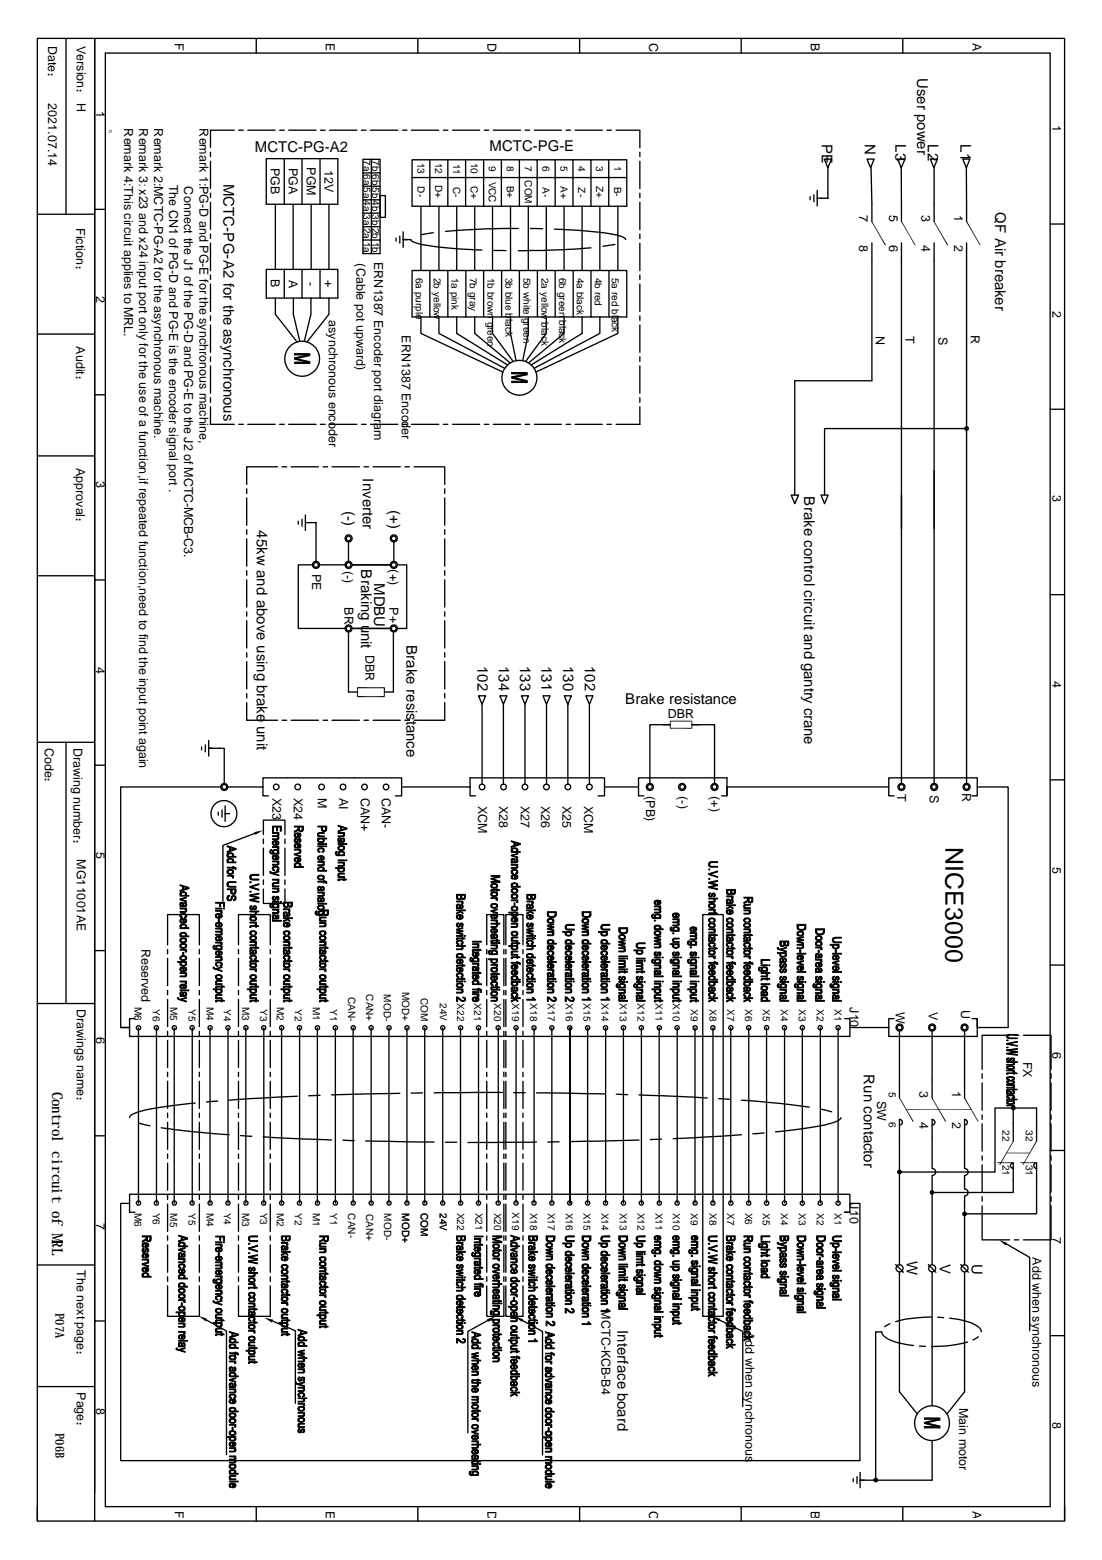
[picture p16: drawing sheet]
<svg xmlns="http://www.w3.org/2000/svg" width="210mm" height="297mm" viewBox="0 0 210 297" stroke-linecap="round" stroke-linejoin="round" font-family="sans-serif">
<defs><g id="words">
<text font-size="4.7" x="180.1" y="161.3" transform="rotate(90 180.1 161.3)">NICE3000</text>
<g font-size="2.8">
<text x="174.7" y="14.8" transform="rotate(90 174.7 14.8)">User power</text>
<text x="48.6" y="28.9">MCTC-PG-A2</text>
<text x="93.2" y="28.7">MCTC-PG-E</text>
<text x="156.5" y="27.5" transform="rotate(90 156.5 27.5)">PE</text>
<text x="164.7" y="27.5" transform="rotate(90 164.7 27.5)">N</text>
<text x="170.6" y="27.5" transform="rotate(90 170.6 27.5)">L3</text>
<text x="176.7" y="27.5" transform="rotate(90 176.7 27.5)">L2</text>
<text x="183" y="27.5" transform="rotate(90 183 27.5)">L1</text>
<text x="42.6" y="35" transform="rotate(90 42.6 35)">MCTC-PG-A2 for the asynchronous</text>
<text x="189.6" y="40.4" transform="rotate(90 189.6 40.4)">QF Air breaker</text>
<text x="69.1" y="91.1" transform="rotate(90 69.1 91.1)">Inverter</text>
<text x="153.2" y="94.5" transform="rotate(90 153.2 94.5)">Brake control circuit and gantry crane</text>
<text x="48.9" y="101" transform="rotate(90 48.9 101)">45kw and above using brake</text>
<text x="65.6" y="97.3" transform="rotate(90 65.6 97.3)">(-)</text>
<text x="74.2" y="97.1" transform="rotate(90 74.2 97.1)">(+)</text>
<text x="68.8" y="108.4" transform="rotate(90 68.8 108.4)">Braking unit</text>
<text x="71.2" y="111" transform="rotate(90 71.2 111)">MDBU</text>
<text x="77.4" y="122.8" transform="rotate(90 77.4 122.8)">Brake resistance</text>
<text x="90.9" y="126.8" transform="rotate(90 90.9 126.8)">102</text>
<text x="95" y="126.8" transform="rotate(90 95 126.8)">134</text>
<text x="99.1" y="126.8" transform="rotate(90 99.1 126.8)">133</text>
<text x="103.2" y="126.8" transform="rotate(90 103.2 126.8)">131</text>
<text x="107.3" y="126.8" transform="rotate(90 107.3 126.8)">130</text>
<text x="111.4" y="126.8" transform="rotate(90 111.4 126.8)">102</text>
<text x="119.1" y="134">Brake resistance</text>
<text x="48.9" y="138.2" transform="rotate(90 48.9 138.2)">unit</text>
<text x="9.9" y="207.8" transform="rotate(90 9.9 207.8)">Control circuit of ML</text>
<text x="164.5" y="204.5" transform="rotate(90 164.5 204.5)">Run contactor</text>
<text x="9.9" y="236.2" transform="rotate(90 9.9 236.2)">R</text>
<text x="172.7" y="240.2" transform="rotate(90 172.7 240.2)">W</text>
<text x="179" y="240.6" transform="rotate(90 179 240.6)">V</text>
<text x="185.1" y="240.6" transform="rotate(90 185.1 240.6)">U</text>
<text x="117.6" y="253.2" transform="rotate(90 117.6 253.2)">Interface board</text>
</g>
<text font-size="2.5" x="20.8" y="24.3" transform="rotate(90 20.8 24.3)">。</text>
<g font-size="2.4">
<text x="9.1" y="8.7" transform="rotate(90 9.1 8.7)">Date：</text>
<text x="14.6" y="8.7" transform="rotate(90 14.6 8.7)">Version： H</text>
<text x="33.3" y="8.2" transform="rotate(90 33.3 8.2)">F</text>
<text x="62.1" y="8.2" transform="rotate(90 62.1 8.2)">E</text>
<text x="92.8" y="8.2" transform="rotate(90 92.8 8.2)">D</text>
<text x="123.7" y="8.2" transform="rotate(90 123.7 8.2)">C</text>
<text x="154.4" y="8.2" transform="rotate(90 154.4 8.2)">B</text>
<text x="185.2" y="8.2" transform="rotate(90 185.2 8.2)">A</text>
<text x="9.1" y="19.7" transform="rotate(90 9.1 19.7)">2021.07.14</text>
<text x="18.3" y="21.1" transform="rotate(90 18.3 21.1)">1</text>
<text x="200.5" y="23.8" transform="rotate(90 200.5 23.8)">1</text>
<text x="23.7" y="24.5" transform="rotate(90 23.7 24.5)">Remark 4:This circuit applies to MRL.</text>
<text x="26.5" y="24.5" transform="rotate(90 26.5 24.5)">Remark 3:x23 and x24 input port only for the use of a function,if repeated function,need to find the input point again</text>
<text x="29.3" y="24.5" transform="rotate(90 29.3 24.5)">Remark 2:MCTC-PG-A2 for the asynchronous machine.</text>
<text x="38" y="24.5" transform="rotate(90 38 24.5)">Remark 1:PG-D and PG-E for the synchronous machine,</text>
<text x="32.2" y="35.2" transform="rotate(90 32.2 35.2)">The CN1 of PG-D and PG-E is the encoder signal port .</text>
<text x="35.1" y="35.5" transform="rotate(90 35.1 35.5)">Connect the J1 of the PG-D and PG-E to the J2 of MCTC-MCB-C3.</text>
<text x="51.6" y="32" transform="rotate(90 51.6 32)">PGB</text>
<text x="55" y="31.9" transform="rotate(90 55 31.9)">PGA</text>
<text x="58.4" y="31.8" transform="rotate(90 58.4 31.8)">PGM</text>
<text x="61.8" y="32.3" transform="rotate(90 61.8 32.3)">12V</text>
<text x="163.7" y="40.9" transform="rotate(90 163.7 40.9)">7</text>
<text x="169.3" y="40.9" transform="rotate(90 169.3 40.9)">5</text>
<text x="175.5" y="40.9" transform="rotate(90 175.5 40.9)">3</text>
<text x="181.7" y="40.9" transform="rotate(90 181.7 40.9)">1</text>
<text x="14.5" y="43.4" transform="rotate(90 14.5 43.4)">Fiction：</text>
<text x="163.7" y="46.7" transform="rotate(90 163.7 46.7)">8</text>
<text x="169.3" y="46.7" transform="rotate(90 169.3 46.7)">6</text>
<text x="175.5" y="46.7" transform="rotate(90 175.5 46.7)">4</text>
<text x="181.7" y="46.7" transform="rotate(90 181.7 46.7)">2</text>
<text x="51.6" y="53.2" transform="rotate(90 51.6 53.2)">B</text>
<text x="55" y="53.2" transform="rotate(90 55 53.2)">A</text>
<text x="58.4" y="53.6" transform="rotate(90 58.4 53.6)">-</text>
<text x="61.8" y="53.3" transform="rotate(90 61.8 53.3)">+</text>
<text x="67.9" y="50.2" transform="rotate(90 67.9 50.2)">(Cable pot upward)</text>
<text x="71.2" y="49.9" transform="rotate(90 71.2 49.9)">ERN1387 Encoder port diagram</text>
<text x="18.3" y="56.4" transform="rotate(90 18.3 56.4)">2</text>
<text x="200.5" y="59.2" transform="rotate(90 200.5 59.2)">2</text>
<text x="14.5" y="65.9" transform="rotate(90 14.5 65.9)">Audit：</text>
<text x="62.7" y="60.9" transform="rotate(90 62.7 60.9)">asynchronous encoder</text>
<text x="76.5" y="63.8" transform="rotate(90 76.5 63.8)">ERN1387 Encoder</text>
<text x="166.8" y="64" transform="rotate(90 166.8 64)">N</text>
<text x="172.5" y="64" transform="rotate(90 172.5 64)">T</text>
<text x="178.7" y="64.1" transform="rotate(90 178.7 64.1)">S</text>
<text x="184.9" y="63.8" transform="rotate(90 184.9 63.8)">R</text>
<text x="14.5" y="89.1" transform="rotate(90 14.5 89.1)">Approval：</text>
<text x="18.3" y="91.6" transform="rotate(90 18.3 91.6)">3</text>
<text x="200.5" y="94.3" transform="rotate(90 200.5 94.3)">3</text>
<text x="59.4" y="109.2" transform="rotate(90 59.4 109.2)">PE</text>
<text x="65.6" y="108.7" transform="rotate(90 65.6 108.7)">(-)</text>
<text x="74.2" y="108.4" transform="rotate(90 74.2 108.4)">(+)</text>
<text x="65.6" y="115.6" transform="rotate(90 65.6 115.6)">BR</text>
<text x="74.2" y="115.6" transform="rotate(90 74.2 115.6)">P+</text>
<text x="69.6" y="124.7" transform="rotate(90 69.6 124.7)">DBR</text>
<text x="18.3" y="126.9" transform="rotate(90 18.3 126.9)">4</text>
<text x="200.5" y="129.7" transform="rotate(90 200.5 129.7)">4</text>
<text x="127.2" y="136.8">DBR</text>
<text x="8.6" y="142.4" transform="rotate(90 8.6 142.4)">Code：</text>
<text x="14" y="142.4" transform="rotate(90 14 142.4)">Drawing number：</text>
<text x="51.9" y="151.9" transform="rotate(90 51.9 151.9)">X23</text>
<text x="56" y="151.9" transform="rotate(90 56 151.9)">X24</text>
<text x="60.5" y="151.9" transform="rotate(90 60.5 151.9)">M</text>
<text x="64.6" y="151.9" transform="rotate(90 64.6 151.9)">AI</text>
<text x="68.7" y="151.9" transform="rotate(90 68.7 151.9)">CAN+</text>
<text x="72.7" y="151.9" transform="rotate(90 72.7 151.9)">CAN-</text>
<text x="91.1" y="153.4" transform="rotate(90 91.1 153.4)">XCM</text>
<text x="95.1" y="153.4" transform="rotate(90 95.1 153.4)">X28</text>
<text x="99.2" y="153.4" transform="rotate(90 99.2 153.4)">X27</text>
<text x="103.1" y="153.4" transform="rotate(90 103.1 153.4)">X26</text>
<text x="107.1" y="153.4" transform="rotate(90 107.1 153.4)">X25</text>
<text x="111.3" y="153.4" transform="rotate(90 111.3 153.4)">XCM</text>
<text x="123.1" y="151.6" transform="rotate(90 123.1 151.6)">(PB)</text>
<text x="129.3" y="151.6" transform="rotate(90 129.3 151.6)">(-)</text>
<text x="135.4" y="151.6" transform="rotate(90 135.4 151.6)">(+)</text>
<text x="170.9" y="151.2" transform="rotate(90 170.9 151.2)">T</text>
<text x="177.1" y="151.3" transform="rotate(90 177.1 151.3)">S</text>
<text x="183.3" y="151" transform="rotate(90 183.3 151)">R</text>
<text x="14.6" y="163.6" transform="rotate(90 14.6 163.6)">MG11001AE</text>
<text x="18.3" y="162.2" transform="rotate(90 18.3 162.2)">5</text>
<text x="200.5" y="165" transform="rotate(90 200.5 165)">5</text>
<text x="27" y="180.7" transform="rotate(90 27 180.7)">Reserved</text>
<text x="161.9" y="191.8" transform="rotate(90 161.9 191.8)">J10</text>
<text x="14.6" y="192.1" transform="rotate(90 14.6 192.1)">Drawings name：</text>
<text x="18.3" y="197.5" transform="rotate(90 18.3 197.5)">6</text>
<text x="170.6" y="192.6" transform="rotate(90 170.6 192.6)">W</text>
<text x="176.9" y="192.7" transform="rotate(90 176.9 192.7)">V</text>
<text x="183" y="192.3" transform="rotate(90 183 192.3)">U</text>
<text x="194.9" y="202.2" transform="rotate(90 194.9 202.2)">FX</text>
<text x="200.5" y="200.3" transform="rotate(90 200.5 200.3)">6</text>
<text x="167.1" y="209.6" transform="rotate(90 167.1 209.6)">SW</text>
<text x="175.1" y="207.7" transform="rotate(90 175.1 207.7)">3</text>
<text x="181.4" y="207.7" transform="rotate(90 181.4 207.7)">1</text>
<text x="175.1" y="213.6" transform="rotate(90 175.1 213.6)">4</text>
<text x="181.4" y="213.6" transform="rotate(90 181.4 213.6)">2</text>
<text x="18.3" y="232.8" transform="rotate(90 18.3 232.8)">7</text>
<text x="161.9" y="229.1" transform="rotate(90 161.9 229.1)">J10</text>
<text x="196.6" y="239.4" transform="rotate(90 196.6 239.4)">Add when synchronous</text>
<text x="200.5" y="235.6" transform="rotate(90 200.5 235.6)">7</text>
<text x="14.6" y="241.9" transform="rotate(90 14.6 241.9)">The next page：</text>
<text x="10.5" y="250" transform="rotate(90 10.5 250)">P07A</text>
<text x="114.6" y="249.3" transform="rotate(90 114.6 249.3)">MCTC-KCB-B4</text>
<text x="142" y="253.6" transform="rotate(90 142 253.6)">Add when synchronous</text>
<text x="14.6" y="265.1" transform="rotate(90 14.6 265.1)">Page：</text>
<text x="18.3" y="268" transform="rotate(90 18.3 268)">8</text>
<text x="182.7" y="268" transform="rotate(90 182.7 268)">Main motor</text>
<text x="10.5" y="272.9" transform="rotate(90 10.5 272.9)">P06B</text>
<text x="200.5" y="270.8" transform="rotate(90 200.5 270.8)">8</text>
<text x="33.3" y="287.7" transform="rotate(90 33.3 287.7)">F</text>
<text x="62.1" y="287.7" transform="rotate(90 62.1 287.7)">E</text>
<text x="92.8" y="287.7" transform="rotate(90 92.8 287.7)">D</text>
<text x="123.7" y="287.7" transform="rotate(90 123.7 287.7)">C</text>
<text x="154.4" y="287.7" transform="rotate(90 154.4 287.7)">B</text>
<text x="185.2" y="287.7" transform="rotate(90 185.2 287.7)">A</text>
</g>
<g font-size="1.9">
<text x="69.3" y="30.6" transform="rotate(90 69.3 30.6)">7a 6a 5a 4a 3a 2a 1a</text>
<text x="70.9" y="30.6" transform="rotate(90 70.9 30.6)">7b 6b 5b 4b 3b 2b 1b</text>
<text x="79.5" y="31" transform="rotate(90 79.5 31)">13</text>
<text x="79.5" y="35.5" transform="rotate(90 79.5 35.5)">D-</text>
<text x="82.9" y="31" transform="rotate(90 82.9 31)">12</text>
<text x="82.9" y="35.3" transform="rotate(90 82.9 35.3)">D+</text>
<text x="86.3" y="31.1" transform="rotate(90 86.3 31.1)">11</text>
<text x="86.3" y="35.5" transform="rotate(90 86.3 35.5)">C-</text>
<text x="89.7" y="31" transform="rotate(90 89.7 31)">10</text>
<text x="89.7" y="35.3" transform="rotate(90 89.7 35.3)">C+</text>
<text x="93.1" y="31.6" transform="rotate(90 93.1 31.6)">9</text>
<text x="93.1" y="34.6" transform="rotate(90 93.1 34.6)">VCC</text>
<text x="96.5" y="31.6" transform="rotate(90 96.5 31.6)">8</text>
<text x="96.5" y="35.3" transform="rotate(90 96.5 35.3)">B+</text>
<text x="99.9" y="31.6" transform="rotate(90 99.9 31.6)">7</text>
<text x="99.9" y="34.4" transform="rotate(90 99.9 34.4)">COM</text>
<text x="103.3" y="31.6" transform="rotate(90 103.3 31.6)">6</text>
<text x="103.3" y="35.6" transform="rotate(90 103.3 35.6)">A-</text>
<text x="106.8" y="31.6" transform="rotate(90 106.8 31.6)">5</text>
<text x="106.8" y="35.4" transform="rotate(90 106.8 35.4)">A+</text>
<text x="110.2" y="31.6" transform="rotate(90 110.2 31.6)">4</text>
<text x="110.2" y="35.7" transform="rotate(90 110.2 35.7)">Z-</text>
<text x="113.6" y="31.6" transform="rotate(90 113.6 31.6)">3</text>
<text x="113.6" y="35.5" transform="rotate(90 113.6 35.5)">Z+</text>
<text x="117" y="31.7" transform="rotate(90 117 31.7)">1</text>
<text x="117" y="35.5" transform="rotate(90 117 35.5)">B-</text>
<text x="79.2" y="52.9" transform="rotate(90 79.2 52.9)">6a purple</text>
<text x="82.6" y="52.9" transform="rotate(90 82.6 52.9)">2b yellow</text>
<text x="86" y="52.9" transform="rotate(90 86 52.9)">1a pink</text>
<text x="89.5" y="52.9" transform="rotate(90 89.5 52.9)">7b gray</text>
<text x="92.8" y="52.9" transform="rotate(90 92.8 52.9)">1b brown</text>
<text x="96.3" y="52.9" transform="rotate(90 96.3 52.9)">3b blue b</text>
<text x="99.7" y="52.9" transform="rotate(90 99.7 52.9)">5b white</text>
<text x="103.1" y="52.9" transform="rotate(90 103.1 52.9)">2a yellow</text>
<text x="106.5" y="52.9" transform="rotate(90 106.5 52.9)">6b green</text>
<text x="109.9" y="52.9" transform="rotate(90 109.9 52.9)">4a black</text>
<text x="113.3" y="52.9" transform="rotate(90 113.3 52.9)">4b red</text>
<text x="116.5" y="52.9" transform="rotate(90 116.5 52.9)">5a red black</text>
<text x="92.8" y="61.2" transform="rotate(90 92.8 61.2)">green</text>
<text x="96.3" y="60.7" transform="rotate(90 96.3 60.7)">lack</text>
<text x="99.7" y="60.5" transform="rotate(90 99.7 60.5)">green</text>
<text x="103.1" y="61.4" transform="rotate(90 103.1 61.4)">black</text>
<text x="106.5" y="60.9" transform="rotate(90 106.5 60.9)">black</text>
<text x="25.6" y="191.8" transform="rotate(90 25.6 191.8)">M6</text>
<text x="32.4" y="191.8" transform="rotate(90 32.4 191.8)">M5</text>
<text x="39.3" y="191.8" transform="rotate(90 39.3 191.8)">M4</text>
<text x="46.1" y="191.8" transform="rotate(90 46.1 191.8)">M3</text>
<text x="52.7" y="191.8" transform="rotate(90 52.7 191.8)">M2</text>
<text x="59.6" y="191.8" transform="rotate(90 59.6 191.8)">M1</text>
<text x="66.3" y="189.8" transform="rotate(90 66.3 189.8)">CAN-</text>
<text x="69.7" y="189.3" transform="rotate(90 69.7 189.3)">CAN+</text>
<text x="73.1" y="189.3" transform="rotate(90 73.1 189.3)">MOD-</text>
<text x="76.6" y="188.9" transform="rotate(90 76.6 188.9)">MOD+</text>
<text x="80.1" y="190" transform="rotate(90 80.1 190)">COM</text>
<text x="83.8" y="191" transform="rotate(90 83.8 191)">24V</text>
<text x="87.1" y="191" transform="rotate(90 87.1 191)">X22</text>
<text x="90.3" y="191" transform="rotate(90 90.3 191)">X21</text>
<text x="94.1" y="191" transform="rotate(90 94.1 191)">X20</text>
<text x="97.5" y="191" transform="rotate(90 97.5 191)">X19</text>
<text x="101" y="191" transform="rotate(90 101 191)">X18</text>
<text x="104.4" y="191" transform="rotate(90 104.4 191)">X17</text>
<text x="107.8" y="191" transform="rotate(90 107.8 191)">X16</text>
<text x="111.1" y="191" transform="rotate(90 111.1 191)">X15</text>
<text x="114.6" y="191" transform="rotate(90 114.6 191)">X14</text>
<text x="118.1" y="191" transform="rotate(90 118.1 191)">X13</text>
<text x="121.4" y="191" transform="rotate(90 121.4 191)">X12</text>
<text x="124.8" y="191" transform="rotate(90 124.8 191)">X11</text>
<text x="128.1" y="191" transform="rotate(90 128.1 191)">X10</text>
<text x="29.1" y="192.1" transform="rotate(90 29.1 192.1)">Y6</text>
<text x="35.9" y="192.1" transform="rotate(90 35.9 192.1)">Y5</text>
<text x="42.6" y="192.1" transform="rotate(90 42.6 192.1)">Y4</text>
<text x="49.5" y="192.1" transform="rotate(90 49.5 192.1)">Y3</text>
<text x="56.2" y="192.1" transform="rotate(90 56.2 192.1)">Y2</text>
<text x="62.9" y="192.1" transform="rotate(90 62.9 192.1)">Y1</text>
<text x="131.6" y="192.1" transform="rotate(90 131.6 192.1)">X9</text>
<text x="135.1" y="192.1" transform="rotate(90 135.1 192.1)">X8</text>
<text x="138.5" y="192.1" transform="rotate(90 138.5 192.1)">X7</text>
<text x="141.9" y="192.1" transform="rotate(90 141.9 192.1)">X6</text>
<text x="145.3" y="192.1" transform="rotate(90 145.3 192.1)">X5</text>
<text x="148.8" y="192.1" transform="rotate(90 148.8 192.1)">X4</text>
<text x="152.1" y="192.1" transform="rotate(90 152.1 192.1)">X3</text>
<text x="155.6" y="192.1" transform="rotate(90 155.6 192.1)">X2</text>
<text x="159" y="192.1" transform="rotate(90 159 192.1)">X1</text>
<text x="169.3" y="208" transform="rotate(90 169.3 208)">5</text>
<text x="169.3" y="213.6" transform="rotate(90 169.3 213.6)">6</text>
<text x="191" y="215.2" transform="rotate(90 191 215.2)">22</text>
<text x="195.4" y="215.2" transform="rotate(90 195.4 215.2)">32</text>
<text x="191" y="221.8" transform="rotate(90 191 221.8)">21</text>
<text x="195.4" y="221.8" transform="rotate(90 195.4 221.8)">31</text>
<text x="25.6" y="231" transform="rotate(90 25.6 231)">M6</text>
<text x="29.1" y="230.9" transform="rotate(90 29.1 230.9)">Y6</text>
<text x="32.4" y="231" transform="rotate(90 32.4 231)">M5</text>
<text x="35.9" y="231" transform="rotate(90 35.9 231)">Y5</text>
<text x="39.3" y="231" transform="rotate(90 39.3 231)">M4</text>
<text x="42.6" y="230.9" transform="rotate(90 42.6 230.9)">Y4</text>
<text x="46.1" y="231" transform="rotate(90 46.1 231)">M3</text>
<text x="49.5" y="230.9" transform="rotate(90 49.5 230.9)">Y3</text>
<text x="52.7" y="231" transform="rotate(90 52.7 231)">M2</text>
<text x="56.2" y="231" transform="rotate(90 56.2 231)">Y2</text>
<text x="59.6" y="231" transform="rotate(90 59.6 231)">M1</text>
<text x="62.9" y="231" transform="rotate(90 62.9 231)">Y1</text>
<text x="66.3" y="231" transform="rotate(90 66.3 231)">CAN-</text>
<text x="69.8" y="231.1" transform="rotate(90 69.8 231.1)">CAN+</text>
<text x="73.2" y="231" transform="rotate(90 73.2 231)">MOD-</text>
<text x="76.6" y="231" transform="rotate(90 76.6 231)">MOD+</text>
<text x="80.1" y="231" transform="rotate(90 80.1 231)">COM</text>
<text x="83.8" y="231" transform="rotate(90 83.8 231)">24V</text>
<text x="87.1" y="230.9" transform="rotate(90 87.1 230.9)">X22</text>
<text x="90.6" y="230.9" transform="rotate(90 90.6 230.9)">X21</text>
<text x="94.1" y="230.9" transform="rotate(90 94.1 230.9)">X20</text>
<text x="97.5" y="230.8" transform="rotate(90 97.5 230.8)">X19</text>
<text x="101" y="230.9" transform="rotate(90 101 230.9)">X18</text>
<text x="104.4" y="230.9" transform="rotate(90 104.4 230.9)">X17</text>
<text x="107.8" y="230.9" transform="rotate(90 107.8 230.9)">X16</text>
<text x="111.1" y="230.9" transform="rotate(90 111.1 230.9)">X15</text>
<text x="114.6" y="230.9" transform="rotate(90 114.6 230.9)">X14</text>
<text x="118.1" y="230.9" transform="rotate(90 118.1 230.9)">X13</text>
<text x="121.4" y="230.9" transform="rotate(90 121.4 230.9)">X12</text>
<text x="124.8" y="230.9" transform="rotate(90 124.8 230.9)">X11</text>
<text x="128.1" y="230.9" transform="rotate(90 128.1 230.9)">X10</text>
<text x="131.6" y="231" transform="rotate(90 131.6 231)">X9</text>
<text x="135.1" y="231" transform="rotate(90 135.1 231)">X8</text>
<text x="138.5" y="231" transform="rotate(90 138.5 231)">X7</text>
<text x="141.9" y="230.9" transform="rotate(90 141.9 230.9)">X6</text>
<text x="145.3" y="231" transform="rotate(90 145.3 231)">X5</text>
<text x="148.8" y="231" transform="rotate(90 148.8 231)">X4</text>
<text x="152.1" y="231" transform="rotate(90 152.1 231)">X3</text>
<text x="155.6" y="231" transform="rotate(90 155.6 231)">X2</text>
<text x="159" y="231" transform="rotate(90 159 231)">X1</text>
</g>
</g></defs>
<g fill="none" stroke="#000" stroke-width=".25">
<path d="M7.1 7.3h195.7v282.3h-195.7zM12.6 7.4v33.4M18 7.4v282.2M20.1 10.1h179.9v276.8h-179.9zM48.8 7.4v2.7M79.6 7.4v2.7M110.4 7.4v2.7M141.2 7.4v2.7M172 7.4v2.7M18 39.9h2.1M40.1 29v.8M40.1 30.7v5.2"/>
<path d="M40.1 36.8v.8M40.1 38.5v5.2M44.6 24.8h-4.5v3.3M45.5 24.8h.9M47.2 24.8h5.2M50.7 30.2h13.6v8.7h-13.6zM52.5 38.9v12.4M53.3 24.8h.8M54.1 30.2v8.7M55 24.8h5.2M55.8 38.9v12.4M57.5 30.2v8.7"/>
<path d="M59.3 38.9v12.4M61 30.2v8.7M61 24.8h.9M62.7 38.9v12.4M62.8 24.8h5.2M68.8 24.8h.9M69.1 35.5v-2.6h3.3v2.6M69.1 38v-2.5h3.3v2.5M70.6 24.8h5.2M70.7 30.3h1.7v2.6M70.7 30.3h-1.6v2.6M70.7 30.3v18"/>
<path d="M72.4 37.2h1v4.2h-1zM76.7 24.8h.8M78.4 24.8h5.2M80.2 39.3v12.2M81.9 30.4h3.4v3.4h3.4v5.5M81.9 30.4h-3.4v3.4M81.9 30.4v8.9M83.6 39.3v12.2M84.5 24.8h.8M85.3 30.4h3.4v3.4h3.4v5.5M86.2 24.8h5.2M87 39.3v12.2"/>
<path d="M88.7 30.4h3.4v3.4h3.4v5.5M90.4 39.3v12.2M92.1 30.4h3.4v3.4h3.4v5.5M92.2 24.8h.9M93.8 39.3v12.2M94 24.8h5.1M95.5 30.4h3.4v3.4h3.4v5.5M97.2 39.3v12.2M98.9 30.4h3.4v3.4h3.4v5.5M100 24.8h.9M100.6 39.3v12.2M101.8 24.8h5.1"/>
<path d="M102.3 30.4h3.4v3.4h3.4v5.5M104.1 39.3v12.2M105.7 30.4h3.4v3.4h3.5v5.5M107.4 39.3v12.2M107.8 24.8h.9M109.1 30.4h3.5v3.4h3.4v5.5M109.6 24.8h5.1M110.9 39.3v12.2M112.6 30.4h3.4v3.4h3.4v5.5h-40.9v-5.5h6.8v5.5M114.3 39.3v12.2M115.6 24.8h.9M116 30.4h3.4v3.4"/>
<path d="M117.3 24.8h4.6v3.3M117.7 39.3v12.2M121.9 29v.8M121.9 30.7v5.2M121.9 36.8v.9M121.9 38.5v5.2M154.3 37.5v.5M155 37.1v1.3M155.7 36.3v2.9M157 30.3h1.4l-.7 1.6zM157.7 31.9v5.8h-2M165.1 30.3h1.4l-.7 1.6z"/>
<path d="M165.9 31.8l.2 10.4M171.7 31.9l-.7-1.6h1.4l-.7 1.6v10.3M177.2 30.3h1.4l-.7 1.6zM177.9 31.8v10.4M184.1 31.9l-.7-1.6h1.3l-.6 1.6v10.3M7.1 40.8h10.9M40.1 44.6v.8M40.1 46.3v5.2M40.1 52.4v.8M40.1 54.1v5.2M52.5 56.8v3l4.1 5.3M54.1 51.3h3.4v5.5h3.5"/>
<path d="M54.1 51.3v5.5h3.4M54.1 51.3h-3.4v5.5h3.4M55.9 56.8v3l1.2 5.2M57.5 51.3h3.5v5.5h3.3v-5.5h-3.3M59.2 56.8v3l-1.2 5.2M62.7 56.8v3l-4.2 5.3M69.1 40.6v-2.6h3.3v2.6M69.1 43.2v-2.6h3.3v2.6M69.1 45.7v-2.5h3.3v2.5M69.1 45.7h3.3v2.6h-3.3zM75.4 45.3v.6M76.2 44.9v1.4"/>
<path d="M76.8 45.6h1.5M76.8 44.1v3M78.2 45.6a4 4 0 0 0 3 1.1 81.7 81.7 0 0 0 10.6 .9M81.9 51.5h3.4v8.9h3.4M81.9 51.5v8.9h3.4M81.9 51.5h-3.4v8.9h3.4M82.5 44.3l-2.2 .4M85.3 51.5h3.4v8.9h3.4M88.7 51.5h3.4v8.9h3.4M92.1 51.5h3.4v8.9h3.4M94.1 47.7h2.3M95.5 51.5h3.4v8.9h3.5"/>
<path d="M98.7 43.5a155.5 155.5 0 0 0-13.8 .6M98.9 51.5h3.5v8.9h3.3M101 43.5h2.3M102.4 51.5h3.3v8.9h3.5M105.6 43.6a64.1 64.1 0 0 1 12.8 1.4l.7 .4 .1 .2M105.7 51.5h3.5v8.9h3.4M109.2 51.5h3.4v8.9h3.4M112.6 47.2l-5.9 .4-8 .1M112.6 51.5h3.4v8.9h3.4v-8.9h-3.4M117.1 46.6l-2.2 .3M121.9 44.6v.9M121.9 46.3v5.2"/>
<path d="M121.9 52.4v.8M121.9 54.1v5.2M166.1 46.3v26.2h-14.7v21.8M171.7 46.3v102.9M177.9 46.3v102.9M184.1 46.3v102.9M200 42.7h2.8M7.1 63.6h10.9M18 75.2h2.1M40.1 77.5v3.3h4.5M40.1 60.1v.9M40.1 61.9v5.2"/>
<path d="M40.1 67.9v.9M40.1 69.7v5.2M40.1 75.7v.9M80.2 60.4v3.1l15.6 7.4M83.6 60.4v3.1l12.5 6.6M87 60.4v3.1l9.7 6M90.4 60.4v3.1l6.8 5.6M93.8 60.4v3.1l3.9 5.3M97.2 60.4v3.1l1.1 5.2M100.6 60.4v3.1l-1 5.2M104.1 60.4v3.1l-4 5.3M107.4 60.4v3.1l-6.7 5.6"/>
<path d="M110.9 63.5h.1M110.9 60.4v3.1M110.9 63.5l-9.7 6M114.3 60.4v3.1l-12.6 6.6M117.7 60.4v3.1l-15.6 7.4M121.9 77.5v3.3h-4.6M121.9 60.1v.9M121.9 61.9v5.2M121.9 67.9v.9M121.9 69.7v5.2M121.9 75.7v.9M200 77.9h2.8"/>
<path d="M7.1 86.8h10.9M45.5 80.8h.9M47 93.1v.9M47 94.8v5.2M47.2 80.8h5.2M52.9 88.9h-5.9v3.3M53.3 80.8h.8M53.7 88.9h.9M55 80.8h5.2M55.5 88.9h5.2M56.8 99.3v.5M57.5 98.9v1.3"/>
<path d="M58.2 99.5h2v7.4M58.2 98.1v2.9M61 80.8h.9M61.6 88.9h.8M62.8 80.8h5.2M63.2 88.9h5.3M68.8 80.8h.9M69.3 88.9h.9M70.6 80.8h5.2M71.1 88.9h5.1M76.7 80.8h.8M77.1 88.9h.9"/>
<path d="M78.4 80.8h5.2M78.9 88.9h5.8v3.3M84.5 80.8h.8M84.7 93.1v.9M84.7 94.8v5.2M86.2 80.8h5.2M92.2 80.8h.9M94 80.8h5.1M100 80.8h.9M101.8 80.8h5.1M107.8 80.8h.9M109.6 80.8h5.1"/>
<path d="M115.6 80.8h.9M150.7 94.3h1.4l-.7 1.6zM156.4 94.3h1.3l-.6 1.6zM183.9 81.4h.5v.4l-.3 .1-.2-.1zM184.1 81.6h-27v12.7M7.1 109.6h10.9M18 110.4h2.1M47 100.9v.9M47 102.6v5.2M47 108.7v.8M47 110.4v5.2M47 116.5v.8"/>
<path d="M47 118.2v5.2M59.5 107.6h-2.7v12.1h8.9M60.9 107.6h4.8M66.4 103.2v3.7M67.1 119.7h7.2M67.1 107.6h7.2M75 103.2v3.7M75.7 107.6h1.8v12.1h-1.8M84.7 100.9v.9M84.7 102.6v5.2M84.7 108.7v.8M84.7 110.4v5.2"/>
<path d="M84.7 116.5v.8M84.7 118.2v5.2M200 113.2h2.8M47 133.8v3.3h5.9M47 124.3v.8M47 126v5.2M47 132.1v.8M53.7 137.1h.9M55.5 137.1h5.2M61.6 137.1h.8M63.2 137.1h5.3M66.4 120.3a.69 .69 0 0 0 .6-.9 .69 .69 0 0 0-1.1-.3 .69 .69 0 0 0 .1 1.2h.4v11.5h1.7"/>
<path d="M69.3 137.1h.9M71.1 137.1h5.1M74.9 120.3v11.5h-1.7M77.1 137.1h.9M84.7 133.8v3.3h-5.8M84.7 124.3v.8M84.7 126v5.2M84.7 132.1v.8M91.1 132.5h1.4l-.7 1.6zM91.8 134.1v15.2M95.2 132.5h1.4l-.7 1.6zM95.9 134.1v15.2"/>
<path d="M99.3 132.5h1.4l-.7 1.6zM100 134.1v15.2M103.4 132.5h1.4l-.7 1.6zM104.1 134.1v15.2M108.2 134.1l.6-1.6h-1.3l.7 1.6v15.2M112.3 134.1l.6-1.6h-1.3l.7 1.6v15.2M126.3 138h1.4h-3.9v11.2M133.1 138h-1.3h4.3v11.2M7.1 141.3h10.9M12.6 141.3v49.8M18 145.7h2.1M38.4 142.2v.6"/>
<path d="M39.1 141.8v1.4M39.8 142.5h2.9v6.7M39.8 141v3M41.6 154.6v.6M42 149.8h-19v45.9h1.7M42.3 154.2v1.4M42.9 154.9h.8M42.9 153.4v3M43.4 149.8h6.7M48.5 158.7l-6 2.3v10.6M50.1 149.8v1.7h1M50.1 149.8v-1.7h26.4v3.4h-1.2"/>
<path d="M50.2 158.9v-2.7h4.1v2.7M50.2 159.8v.8M54.3 159.8v.8M76.5 149.8h13M89.5 149.8v-1.7h25.6v3.4h-1.2M89.5 149.8v1.7h1.1M115.1 149.8h6.5M122.6 151.5h-1v-3.4h16.9v3.4h-1M169.3 149.8h-30.8v1.7M170.3 151.5h-1v-3.4h16.8v3.4h-1M186.1 149.8h5.9v45.9h-5.9v-1.7M200 148.5h2.8"/>
<path d="M31.9 179.9v-5.8h6.1v5.8M45.4 179.9v-5.8h6.1v5.8M50.2 169.3v2.7h4.1v-2.7M50.2 161.5v5.2M50.2 167.5v.9M54.3 161.5v5.2M54.3 167.5v.9M92.7 179.9v-5.8h3.3v5.8M96.4 179.9v-5.8h3.2v5.8M133.9 174.1h3.9v76.5h-3.9zM7.1 191.1h10.9M18 181h2.1"/>
<path d="M25.7 194h-1v3.3h137.2v-3.3h-1M26.4 195.7v33.4M29.8 195.7v33.4M31.9 180.8v.8M31.9 182.5v5.2M31.9 188.6v.8M31.9 190.3v5.2M31.9 196.4v.8M31.9 198.1v5.2M33.2 195.7v33.4M36.6 195.7v33.4M38 180.8v.8"/>
<path d="M38 182.5v5.2M38 188.6v.8M38 190.3v5.2M38 196.4v.8M38 198.1v5.2M40 195.7v33.4M43.4 195.7v33.4M45.4 180.8v.8M45.4 182.5v5.2M45.4 188.6v.8M45.4 190.3v5.2M45.4 196.4v.8"/>
<path d="M45.4 198.1v5.2M46.8 195.7v33.4M50.2 195.7v33.4M51.5 180.8v.8M51.5 182.5v5.2M51.5 188.6v.8M51.5 190.3v5.2M51.5 196.4v.8M51.5 198.1v5.2M53.6 195.7v33.4M57.1 195.7v33.4M60.5 195.7v33.4"/>
<path d="M63.9 195.7v33.4M67.3 195.7v33.4M70.7 195.7v33.4M74.1 195.7v33.4M77.5 195.7v33.4M80.9 195.7v33.4M84.3 195.7v33.4M87.7 195.7v33.4M91.1 195.7v33.4M92.7 180.8v.8M92.7 182.5v5.2M92.7 188.6v.8"/>
<path d="M92.7 190.3v5.2M92.7 196.4v.8M92.7 198.1v5.2M94.9 195.7v33.4M96 180.8v.8M96 182.5v5.2M96 188.6v.8M96 190.3v5.2M96 196.4v.8M96 198.1v5.2M96.4 180.8v.8M96.4 182.5v5.2"/>
<path d="M96.4 188.6v.8M96.4 190.3v5.2M96.4 196.4v.8M96.4 198.1v5.2M98.3 195.7v33.4M99.6 180.8v.8M99.6 182.5v5.2M99.6 188.6v.8M99.6 190.3v5.2M99.6 196.4v.8M99.6 198.1v5.2M101.7 195.7v33.4"/>
<path d="M105.1 195.7v33.4M108.6 195.7l-.1 33.4M111.9 195.7v33.4M115.4 195.7v33.4M118.7 195.7v33.4M122.2 195.7v33.4M125.6 195.7v33.4M129 195.7v33.4M132.4 195.7v33.4M135.8 195.7v33.4M139.2 195.7v33.4M142.6 195.7v33.4"/>
<path d="M146 195.7v33.4M149.4 195.7v33.4M152.8 195.7v33.4M156.3 195.7v33.4M159.6 195.7v33.4M161.9 195.7h7.4M170.3 194h-1v3.3h16.8v-3.3h-1M171.3 196.3v12.8M177.5 196.3v12.8M183.7 196.3v12.8M192.3 197.1h-5.2v6.5M193.2 197.1h.9"/>
<path d="M194.9 197.1h5.3v6.5M200 183.8h2.8M18 216.3h2.1M26.5 213.9l2.1 .5M30.7 214.7l5.7 .8 7.2 .6M31.9 204.2v.8M31.9 205.9v5.2M31.9 211.9v.9M31.9 213.7v5.1M31.9 219.7v.9M37.2 210a48 48 0 0 0-11.8 2.1l-.4 .2-.3 .5M38 204.2v.8"/>
<path d="M38 205.9v5.2M38 211.9v.9M38 213.7v5.1M38 219.7v.9M41.5 209.7l-2.2 .1M45.4 204.2v.8M45.4 205.9v5.2M45.4 211.9v.9M45.4 213.7v5.1M45.4 219.7v.9M45.8 216.2l2.2 .2M50.1 216.5l13.1 .6"/>
<path d="M51.5 204.2v.8M51.5 205.9v5.2M51.5 211.9v.9M51.5 213.7v5.1M51.5 219.7v.9M56.6 208.7l-13 .8M61 208.6h-2.2M65.3 217.1l2.2 .1M69.6 217.2l13.1 .3M76.2 208.2l-13 .3M80.5 208.1h-2.2M84.8 217.5h2.2"/>
<path d="M92.7 204.2v.8M92.7 205.9v5.2M92.7 211.9v.9M92.7 213.7v5.1M92.7 219.7v.9M95.7 208l-13 .1M96 204.2v.8M96 205.9v5.2M96 211.9v.9M96 213.7v5.1M96 219.7v.9M96.4 204.2v.8"/>
<path d="M96.4 205.9v5.2M96.4 211.9v.9M96.4 213.7v5.1M96.4 219.7v.9M97.8 208.1h2.2M99.6 204.2v.8M99.6 205.9v5.2M99.6 211.9v.9M99.6 213.7v5.1M99.6 219.7v.9M102.2 208.1l13 .2M102.2 217.5h-13"/>
<path d="M106.5 217.4l-2.1 .1M117.4 208.4h2.1M121.7 208.5l13 .6M121.7 217.1l-13 .3M126 216.9l-2.1 .1M136.9 209.2l2.1 .1M141.2 209.5l7.2 .6 5.7 .7M141.2 216.1l-13 .7M145.5 215.7l-2.1 .2M156.3 211.2l2.1 .5M160.2 212.8a1.68 1.68 0 0 1-1.4 .9 58.7 58.7 0 0 1-11.1 1.8M171.3 214.2h.3a.55 .55 0 0 0 .3-.7 .55 .55 0 0 0-.6-.4v27.7"/>
<path d="M177.5 214.2a.55 .55 0 0 0 .6-.5 .55 .55 0 0 0-.6-.6v9.3a.7 .7 0 0 1 .7 .7 .7 .7 0 0 1-.7 .7v17M183.7 214.2a.55 .55 0 0 0 .6-.5 .55 .55 0 0 0-.6-.6v9.3a.7 .7 0 0 1 .7 .7 .7 .7 0 0 1-.7 .7v2.6a.68 .68 0 0 1 .7 .7 .68 .68 0 0 1-.7 .6v13.1M187.1 204.5v.8M187.1 206.2v5.2M187.1 212.3v.8M187.1 214v5.2M192.8 210.7h.5v.5h-.5l-.1-.2zM193 211v6.3M197.4 217.3v-6.3h-7.9v12.2h-18.2M200 219.1h2.8M200.2 204.5v.8M200.2 206.2v5.2"/>
<path d="M200.2 212.3v.8M200.2 214v5.2M24.7 229.1h-1.7v49h140.8v-49h-1.9M25.7 230.8h-1v-3.4h137.2v3.4h-1h1M31.9 221.5v5.1M31.9 227.5v.9M31.9 229.3v5.2M31.9 235.3v.9M31.9 237.1v5.2M38 221.5v5.1M38 227.5v.9M38 229.3v5.2"/>
<path d="M38 235.3v.9M38 237.1v5.2M45.4 221.5v5.1M45.4 227.5v.9M45.4 229.3v5.2M45.4 235.3v.9M45.4 237.1v5.2M51.5 221.5v5.1M51.5 227.5v.9M51.5 229.3v5.2M51.5 235.3v.9M51.5 237.1v5.2"/>
<path d="M92.7 221.5v5.1M92.7 227.5v.9M92.7 229.3v5.2M92.7 235.3v.9M92.7 237.1v5.2M96 221.5v5.1M96 227.5v.9M96 229.3v5.2M96 235.3v.9M96 237.1v5.2M96.4 221.5v5.1M96.4 227.5v.9"/>
<path d="M96.4 229.3v5.2M96.4 235.3v.9M96.4 237.1v5.2M99.6 221.5v5.1M99.6 227.5v.9M99.6 229.3v5.2M99.6 235.3v.9M99.6 237.1v5.2M108.5 229.1h.1M171.1 222.9l.2-.1 .3 .1 .1 .3-.1 .2-.3 .1-.2-.1-.1-.2zM177.3 226.8h.5l.1 .3-.1 .2-.3 .1-.2-.1zM183.5 230.9l.2-.1 .3 .1v.5h-.5z"/>
<path d="M187.1 229.6v6.5h5.2M187.1 220.1v.8M187.1 221.8v5.2M187.1 227.9v.8M191.7 236.9l4.4 2.5v14M193 222.5a.55 .55 0 0 1-.6-.6 .55 .55 0 0 1 .6-.5v5.7h-15.5M193.2 236.1h.9M197.4 222.5a.55 .55 0 0 1-.5-.6 .55 .55 0 0 1 .5-.5v9.7h-13.7M200.2 229.6v6.5h-5.3M200.2 220.1v.8M200.2 221.8v5.2M200.2 227.9v.8"/>
<path d="M7.1 240.9h10.9M18 251.5h2.1M31.9 244.8v5.8h6.1v-5.8M31.9 243.1v.9M38 243.1v.9M39.3 251.4l3.8 2v23.6M45.4 244.8v5.8h6.1v-5.8M45.4 243.1v.9M51.5 243.1v.9M51.9 251.5l4.4 1.9v13.8M92.7 244.8v5.8h3.3v-5.8M92.7 243.1v.9"/>
<path d="M92.9 251.4l-3.8 2.1v19.3M96 243.1v.9M96.4 244.8v5.8h3.2v-5.8M96.4 243.1v.9M99.5 251.4l3.8 2.1v23.5M99.6 243.1v.9M137.1 251.4l4.4 2.1v14.3M169.5 252l-1 .6M170.6 240.8l1.5 1.5M171.3 242.2v22.8l3.4 4.2M174 256.2a10.3 10.3 0 0 1-5.7-1.9l-.4-.7h-1.1v28.2M175.1 256.3l1.2 .1"/>
<path d="M176.8 240.8l1.5 1.5M177.4 250.8l-4.7 .3-2.1 .6M177.5 242.2v25.5M178.6 250.8l1.1 .1M180.9 251a10.7 10.7 0 0 1 5.7 1.9l.3 .3v.4M183 240.8l1.4 1.5M183.7 242.2v22.8l-3.3 4.2M184.3 255.5l-3.2 .7-3.7 .2M186.4 254.5l-1.1 .6M200 254.3h2.8M7.1 264h10.9M177.5 274.3v7.5h-13.7"/>
<path d="M7.1 286.9v2.7M48.8 286.9v2.7M79.6 286.9v2.7M110.4 286.9v2.7M141.2 286.9v2.7M162.5 281.5v.6M163.2 281.2v1.3M163.8 280.4v2.9M166.6 281.6l.2-.1 .2 .1v.5l-.2 .1-.2-.1-.1-.3zM172 286.9v2.7M202.8 286.9v2.7"/>
<circle cx="57.5" cy="68.3" r="3.3"/>
<circle cx="99" cy="71.9" r="3.3"/>
<circle cx="60.2" cy="107.6" r=".46"/>
<circle cx="60.2" cy="107.6" r=".68"/>
<circle cx="66.4" cy="119.7" r=".46"/>
<circle cx="66.4" cy="102.5" r=".67"/>
<circle cx="66.4" cy="107.6" r=".67"/>
<circle cx="66.4" cy="102.5" r=".46"/>
<circle cx="66.4" cy="107.6" r=".46"/>
<circle cx="75" cy="107.6" r=".46"/>
<circle cx="75" cy="119.7" r=".46"/>
<circle cx="75" cy="102.5" r=".46"/>
<circle cx="75" cy="107.6" r=".68"/>
<circle cx="75" cy="102.5" r=".68"/>
<circle cx="75" cy="119.7" r=".68"/>
<circle cx="42.7" cy="154.9" r="2.5"/>
<circle cx="42.7" cy="149.8" r=".68"/>
<circle cx="42.7" cy="149.8" r=".47"/>
<circle cx="52.6" cy="149.8" r=".55"/>
<circle cx="56.7" cy="149.8" r=".56"/>
<circle cx="61.3" cy="149.8" r=".55"/>
<circle cx="65.3" cy="149.8" r=".56"/>
<circle cx="69.4" cy="149.8" r=".55"/>
<circle cx="73.5" cy="149.8" r=".55"/>
<circle cx="91.8" cy="149.8" r=".55"/>
<circle cx="95.9" cy="149.8" r=".56"/>
<circle cx="100" cy="149.8" r=".55"/>
<circle cx="104.1" cy="149.8" r=".56"/>
<circle cx="108.2" cy="149.8" r=".55"/>
<circle cx="112.3" cy="149.8" r=".55"/>
<circle cx="123.8" cy="149.8" r=".68"/>
<circle cx="123.8" cy="149.8" r=".47"/>
<circle cx="129.9" cy="149.8" r=".68"/>
<circle cx="129.9" cy="149.8" r=".47"/>
<circle cx="136.1" cy="149.8" r=".47"/>
<circle cx="136.1" cy="149.8" r=".68"/>
<circle cx="171.7" cy="149.8" r=".68"/>
<circle cx="171.7" cy="149.8" r=".47"/>
<circle cx="177.9" cy="149.8" r=".47"/>
<circle cx="177.9" cy="149.8" r=".68"/>
<circle cx="184.1" cy="149.8" r=".68"/>
<circle cx="184.1" cy="149.9" r=".46"/>
<circle cx="26.4" cy="195.7" r=".42"/>
<circle cx="29.8" cy="195.7" r=".42"/>
<circle cx="33.2" cy="195.7" r=".42"/>
<circle cx="36.6" cy="195.7" r=".42"/>
<circle cx="40" cy="195.7" r=".42"/>
<circle cx="43.4" cy="195.7" r=".42"/>
<circle cx="46.8" cy="195.7" r=".42"/>
<circle cx="50.2" cy="195.7" r=".42"/>
<circle cx="53.7" cy="195.7" r=".42"/>
<circle cx="57" cy="195.7" r=".42"/>
<circle cx="60.5" cy="195.7" r=".42"/>
<circle cx="63.9" cy="195.7" r=".42"/>
<circle cx="67.3" cy="195.7" r=".42"/>
<circle cx="70.7" cy="195.7" r=".41"/>
<circle cx="74.1" cy="195.7" r=".42"/>
<circle cx="77.5" cy="195.7" r=".41"/>
<circle cx="80.9" cy="195.7" r=".42"/>
<circle cx="84.3" cy="195.7" r=".41"/>
<circle cx="87.7" cy="195.7" r=".42"/>
<circle cx="91.1" cy="195.7" r=".41"/>
<circle cx="94.9" cy="195.7" r=".42"/>
<circle cx="98.3" cy="195.7" r=".41"/>
<circle cx="101.7" cy="195.7" r=".42"/>
<circle cx="105.1" cy="195.7" r=".41"/>
<circle cx="108.5" cy="195.7" r=".42"/>
<circle cx="111.9" cy="195.7" r=".41"/>
<circle cx="115.3" cy="195.7" r=".42"/>
<circle cx="118.8" cy="195.7" r=".42"/>
<circle cx="122.2" cy="195.7" r=".42"/>
<circle cx="125.6" cy="195.7" r=".42"/>
<circle cx="129" cy="195.7" r=".42"/>
<circle cx="132.4" cy="195.7" r=".42"/>
<circle cx="135.8" cy="195.7" r=".42"/>
<circle cx="139.2" cy="195.7" r=".42"/>
<circle cx="142.6" cy="195.7" r=".42"/>
<circle cx="146" cy="195.7" r=".41"/>
<circle cx="149.4" cy="195.7" r=".41"/>
<circle cx="152.8" cy="195.7" r=".39"/>
<circle cx="156.2" cy="195.7" r=".41"/>
<circle cx="159.6" cy="195.7" r=".39"/>
<circle cx="171.3" cy="195.6" r=".47"/>
<circle cx="171.3" cy="195.7" r=".67"/>
<circle cx="177.5" cy="195.6" r=".47"/>
<circle cx="177.5" cy="195.6" r=".68"/>
<circle cx="183.7" cy="195.7" r=".46"/>
<circle cx="183.7" cy="195.6" r=".68"/>
<circle cx="26.4" cy="229.1" r=".41"/>
<circle cx="29.8" cy="229.1" r=".41"/>
<circle cx="33.2" cy="229.1" r=".41"/>
<circle cx="36.6" cy="229.1" r=".41"/>
<circle cx="40" cy="229.1" r=".41"/>
<circle cx="43.4" cy="229.1" r=".41"/>
<circle cx="46.8" cy="229.1" r=".41"/>
<circle cx="50.2" cy="229.1" r=".41"/>
<circle cx="53.7" cy="229.1" r=".41"/>
<circle cx="57" cy="229.1" r=".41"/>
<circle cx="60.5" cy="229.1" r=".41"/>
<circle cx="63.9" cy="229.1" r=".41"/>
<circle cx="67.3" cy="229.1" r=".41"/>
<circle cx="70.7" cy="229.1" r=".39"/>
<circle cx="74.1" cy="229.1" r=".41"/>
<circle cx="77.5" cy="229.1" r=".39"/>
<circle cx="80.9" cy="229.1" r=".41"/>
<circle cx="84.3" cy="229.1" r=".39"/>
<circle cx="87.7" cy="229.1" r=".41"/>
<circle cx="91.1" cy="229.1" r=".39"/>
<circle cx="94.9" cy="229.1" r=".41"/>
<circle cx="98.3" cy="229.1" r=".39"/>
<circle cx="101.7" cy="229.1" r=".42"/>
<circle cx="105.1" cy="229.1" r=".41"/>
<circle cx="108.5" cy="229.1" r=".42"/>
<circle cx="111.9" cy="229.1" r=".41"/>
<circle cx="115.3" cy="229.1" r=".42"/>
<circle cx="118.8" cy="229.1" r=".41"/>
<circle cx="122.2" cy="229.1" r=".41"/>
<circle cx="125.6" cy="229.1" r=".41"/>
<circle cx="129" cy="229.1" r=".41"/>
<circle cx="132.4" cy="229.1" r=".41"/>
<circle cx="135.8" cy="229.1" r=".41"/>
<circle cx="139.2" cy="229.1" r=".41"/>
<circle cx="142.6" cy="229.1" r=".41"/>
<circle cx="146" cy="229.1" r=".42"/>
<circle cx="149.4" cy="229.1" r=".42"/>
<circle cx="152.8" cy="229.1" r=".41"/>
<circle cx="156.2" cy="229.1" r=".42"/>
<circle cx="159.6" cy="229.1" r=".41"/>
<circle cx="171.3" cy="241.5" r=".68"/>
<circle cx="177.5" cy="241.5" r=".7"/>
<circle cx="183.7" cy="241.5" r=".7"/>
<circle cx="177.5" cy="271" r="3.3"/>
</g>
<g fill="#000" stroke="#000" stroke-width=".19">
<path d="M56.1 68.1l2.9 .8v.3l-.5-.3-2.4-.5z" fill-rule="evenodd"/>
<path d="M56.1 68.9h2.4l.5 .3h-2.9z" fill-rule="evenodd"/>
<path d="M56.1 67.3h2.9v.4l-.4-.1h-2.5z" fill-rule="evenodd"/>
<path d="M56.1 68.1l2.5-.5 .4 .1-2.4 .6z" fill-rule="evenodd"/>
<path d="M97.5 71.8l2.9 .7v.3l-.5-.2-2.4-.6z" fill-rule="evenodd"/>
<path d="M97.5 72.6h2.4l.5 .2h-2.9z" fill-rule="evenodd"/>
<path d="M97.5 70.9h2.9v.5l-.4-.2h-2.5z" fill-rule="evenodd"/>
<path d="M97.5 71.8l2.5-.6 .4 .2-2.5 .5z" fill-rule="evenodd"/>
<path d="M51.9 159.1h1l.1 .4-.3-.2h-.8z" fill-rule="evenodd"/>
<path d="M53 158.7v.2z" fill-rule="evenodd"/>
<path d="M51.9 158.5h1.2a.36 .36 0 0 1-.6 .2h-.6z" fill-rule="evenodd"/>
<path d="M53 158.7l.1 .4-.2 .1z" fill-rule="evenodd"/>
<path d="M51.9 159.7h.9l.2-.4 .1 .1a.34 .34 0 0 1-.3 .5h-.9z" fill-rule="evenodd"/>
<path d="M51.9 157.3h1.7v1h-.2v-.8h-.5v.7h-.2v-.7h-.6v.8h-.2z" fill-rule="evenodd"/>
<path d="M56.1 158.8l.1-.1v.5l.3 .1-.1 .2-.4-.3z" fill-rule="evenodd"/>
<path d="M56.2 159.7l.2-.1 .1 .2-.3 .2z" fill-rule="evenodd"/>
<path d="M56 158.3l.8-.4v-.2l.1 .3-.2 .1-.7 .4z" fill-rule="evenodd"/>
<path d="M56.2 158.7l.8-.1 .1 .1v.3l-.3-.2v.7h-.2v-.7h-.3l-.1 .3z" fill-rule="evenodd"/>
<path d="M56.1 159.8l.1-.1v.5l.2 .1 .4-.6h.3v.3v-.1a.39 .39 0 0 0-.4 .5h-.5l-.2-.2z" fill-rule="evenodd"/>
<path d="M56.8 158.8l.1 .5 .2-.2v-.4a.46 .46 0 0 1 .2 .5 .46 .46 0 0 1-.5 .3z" fill-rule="evenodd"/>
<path d="M57 157.5l.1 .6 .3 .1 .2-.3-.1 .5-.5-.1z" fill-rule="evenodd"/>
<path d="M56 157.3h1.8l-.1 .9-.1 .1v-.8h-.6v.8l-.2-.8h-.8z" fill-rule="evenodd"/>
<path d="M60.6 159.8l.1 .2z" fill-rule="evenodd"/>
<path d="M60.7 158.9v.3z" fill-rule="evenodd"/>
<path d="M60.5 158.7l.3-.2h1v.2h-1.1v.5l-.2-.2z" fill-rule="evenodd"/>
<path d="M60.7 159l.1 .2h1v.1h-1.3z" fill-rule="evenodd"/>
<path d="M61.4 157.5l.1 .6h.3h.2v-.3v.5l-.6-.1z" fill-rule="evenodd"/>
<path d="M60.5 157.3h1.7v.7l-.2 .3v-.8h-.6v.7l-.2-.2v-.5h-.7z" fill-rule="evenodd"/>
<path d="M60.5 159.6h1.7v.2h-.6v.2l-.3-.2h-.4l-.2 .1z" fill-rule="evenodd"/>
<path d="M64.5 159.6l.4-.1 .1 .2v.5l-.2-.5-.2 .1-.1 .4-.1-.1-.1-.3z" fill-rule="evenodd"/>
<path d="M65.4 158.7v.2z" fill-rule="evenodd"/>
<path d="M65.3 159.6h.2l-.1 .4z" fill-rule="evenodd"/>
<path d="M64.4 158.5h1.2v.2h-.2v.2l-.2-.2h-.8z" fill-rule="evenodd"/>
<path d="M64.4 159.2h.9l.2-.5 .2 .3-.3 .3h-1z" fill-rule="evenodd"/>
<path d="M64.4 157.1l1.7 .6v.1l-1-.3-.2 .6v-.6l-.5-.2z" fill-rule="evenodd"/>
<path d="M64.4 158.2l.5-.1 .2-.6v.5l.7-.2h.3l-1.7 .6z" fill-rule="evenodd"/>
<path d="M34.3 170l.1-.1 .1 .6-.3-.2z" fill-rule="evenodd"/>
<path d="M34.4 172.2v.3z" fill-rule="evenodd"/>
<path d="M34.3 176.2l.1-.1 .1 .5-.3-.2z" fill-rule="evenodd"/>
<path d="M34.4 177.7l.1 .5-.3-.2z" fill-rule="evenodd"/>
<path d="M34.4 175v.4l.3 .4a.45 .45 0 0 1-.4-.3 .45 .45 0 0 1 .1-.5z" fill-rule="evenodd"/>
<path d="M34.4 174.1v.3l.4 .2-.1 .2-.4-.2-.1-.3z" fill-rule="evenodd"/>
<path d="M34.3 171.9l.2-.1 .4 .1v.5a.28 .28 0 0 0-.1-.3 .28 .28 0 0 0-.4 0v.4l-.2-.3z" fill-rule="evenodd"/>
<path d="M35.2 171.9h.2v.3l-.3-.2z" fill-rule="evenodd"/>
<path d="M35.3 173.1v.2z" fill-rule="evenodd"/>
<path d="M35.1 174.6l.3-.2-.1 .3-.2 .1z" fill-rule="evenodd"/>
<path d="M34.4 175l.4-.1h.5l.1 .4-.1-.2h-.3v.7h-.2v-.7l-.3 .1-.1 .2z" fill-rule="evenodd"/>
<path d="M34.5 178.6h.8l.1 .1v.4l-.3-.3h-.5l-.2 .3z" fill-rule="evenodd"/>
<path d="M34.5 179.7h.8l.1 .1v.3l-.3-.3-.5 .1-.2 .2z" fill-rule="evenodd"/>
<path d="M34.3 171.2l1.2 .4v.1l-1.2-.3z" fill-rule="evenodd"/>
<path d="M34.3 171.2l1.2-.4v.2l-.9 .3z" fill-rule="evenodd"/>
<path d="M34.3 172.9h1.2v.2h-.2v.2l-.2-.2h-.8z" fill-rule="evenodd"/>
<path d="M34.4 169.9l.7-.1a.43 .43 0 0 1 .4 .2 .43 .43 0 0 1 0 .4l-.1 .1-.1-.4-.3-.1h-.5l-.1 .3z" fill-rule="evenodd"/>
<path d="M34.5 172.3v.2h.4v-.5a.39 .39 0 0 0 .4 .5l.1-.6a.48 .48 0 0 1-.1 .8h-1z" fill-rule="evenodd"/>
<path d="M34.3 173.6h.9l.2-.5a.35 .35 0 0 1 .2 .3 .35 .35 0 0 1-.3 .3h-1z" fill-rule="evenodd"/>
<path d="M34.4 174.1l.7-.2a.46 .46 0 0 1 .4 .3 .46 .46 0 0 1-.1 .5l-.1-.5-.5-.1-.3 .1-.1 .2z" fill-rule="evenodd"/>
<path d="M35 175.1l.1 .5 .3-.2v-.4a.46 .46 0 0 1 .1 .5 .46 .46 0 0 1-.5 .3z" fill-rule="evenodd"/>
<path d="M34.4 176.1l.8-.1a.39 .39 0 0 1 .3 .3 .39 .39 0 0 1-.1 .3v-.2a.54 .54 0 0 0-.5-.3 .54 .54 0 0 0-.5 .3z" fill-rule="evenodd"/>
<path d="M34.4 177.7l.7-.2a.38 .38 0 0 1 .4 .3 .38 .38 0 0 1-.1 .4l-.1-.4-.6-.1-.3 .3z" fill-rule="evenodd"/>
<path d="M34.4 178.7l.1 .5 .3 .2 .5-.2 .1-.5a.46 .46 0 0 1 .1 .6 .46 .46 0 0 1-.5 .2h-.4l-.3-.2z" fill-rule="evenodd"/>
<path d="M34.3 168.5l1.7 .5v.2l-1-.3-.2 .5v-.6l-.5-.2z" fill-rule="evenodd"/>
<path d="M34.3 169.5l.5-.1 .2-.5v.4l.8-.2 .2 .1-1.7 .5z" fill-rule="evenodd"/>
<path d="M34.5 170.3l.1 .2h.5l.3-.3v.3h.6v.1h-1.7z" fill-rule="evenodd"/>
<path d="M34.5 176.4l.2 .2h.4l.3-.2v.2h.6v.2h-1.7z" fill-rule="evenodd"/>
<path d="M34.5 178l.1 .2h.6l.2-.2v.2h.6v.2h-1.7z" fill-rule="evenodd"/>
<path d="M40.7 180h.3l-.3 .4z" fill-rule="evenodd"/>
<path d="M41.1 172.9h1.2v.2h-1.2z" fill-rule="evenodd"/>
<path d="M41.1 174.1l.1 .4 .3 .2-.1 .1-.3-.2z" fill-rule="evenodd"/>
<path d="M41.1 175.8h.1v.4l.3 .1-.1 .2-.3-.2z" fill-rule="evenodd"/>
<path d="M41.1 178.5l.1-.1 .2 .8-.3-.2z" fill-rule="evenodd"/>
<path d="M41.6 175h.2v.5h-.2z" fill-rule="evenodd"/>
<path d="M41.2 174h.9l.1 .4-.1-.2-.3-.1v.7l-.1 .1v-.8l-.4 .1-.1 .2z" fill-rule="evenodd"/>
<path d="M41.2 175.7h.9l.1 .4-.1-.2-.3-.1v.7l-.1 .1v-.8l-.4 .1-.1 .2z" fill-rule="evenodd"/>
<path d="M41.1 177.3h1l.1 .4-.3-.2h-.8z" fill-rule="evenodd"/>
<path d="M42.1 176.9l.1 .3z" fill-rule="evenodd"/>
<path d="M41.2 178.4l.9-.1 .1 .4-.4-.2v.7h-.1v-.7h-.4l-.1 .3z" fill-rule="evenodd"/>
<path d="M41.1 173.3h1.2v.2h-.2v.2l-.3-.2h-.7z" fill-rule="evenodd"/>
<path d="M41.1 176.7h1.2v.2h-.2v.2l-.2-.2h-.8z" fill-rule="evenodd"/>
<path d="M41.1 179.4h1.2v.1h-.2v.2l-.1-.1h-.9z" fill-rule="evenodd"/>
<path d="M42.1 173.5l.2 .1-.1 .3-.1-.1z" fill-rule="evenodd"/>
<path d="M41.8 174.1v.6h.2l.2-.2v-.4a.44 .44 0 0 1 .1 .4 .44 .44 0 0 1-.3 .3h-.2z" fill-rule="evenodd"/>
<path d="M41.8 175.8v.5h.2l.2-.1v-.4a.44 .44 0 0 1 .1 .4 .44 .44 0 0 1-.3 .3h-.2z" fill-rule="evenodd"/>
<path d="M42.2 176.9l.1 .1a.25 .25 0 0 1 0 .3 .25 .25 0 0 1-.2 .1z" fill-rule="evenodd"/>
<path d="M41.1 177.9h.9l.2-.4 .1 .2v.2l-.2 .2h-1z" fill-rule="evenodd"/>
<path d="M41.8 178.5l.1 .5 .3-.2v-.4a.44 .44 0 0 1 .1 .6 .44 .44 0 0 1-.5 .2z" fill-rule="evenodd"/>
<path d="M42.1 179.5l.2 .2v.2h-.2z" fill-rule="evenodd"/>
<path d="M42.5 172.9h.3v.2h-.3z" fill-rule="evenodd"/>
<path d="M41.1 171.8h1.7v.9h-.2v-.7h-.6v.6h-.2v-.6h-.7z" fill-rule="evenodd"/>
<path d="M43.3 162.5l.1 .6-.2-.2z" fill-rule="evenodd"/>
<path d="M43.3 163.6l.1 .6-.2-.2z" fill-rule="evenodd"/>
<path d="M43.4 170.5h.4v.1l-.2 .1-.2 .3z" fill-rule="evenodd"/>
<path d="M43.4 165.6h.8l.1 .1v.3l-.3-.3-.4 .1-.2 .2z" fill-rule="evenodd"/>
<path d="M43.4 162.5l.8-.1 .3 .2v.3l-.2 .2v-.4l-.3-.2-.4 .1-.2 .2z" fill-rule="evenodd"/>
<path d="M43.4 163.6l.3-.2 .5 .1 .3 .2v.3l-.2 .1v-.3l-.3-.2h-.4l-.2 .3z" fill-rule="evenodd"/>
<path d="M43.3 165.7l.3 .6 .6-.1 .1-.5 .2 .1v.4l-.4 .3-.6-.1-.3-.3z" fill-rule="evenodd"/>
<path d="M43.3 166.7h1.2v.1h-.2v.2l-.1-.1-.9-.1z" fill-rule="evenodd"/>
<path d="M44.3 166.8l.2 .1-.1 .3h-.2z" fill-rule="evenodd"/>
<path d="M44.2 169.4v.6l.4 .1 .1-.3v.5l-.6-.1z" fill-rule="evenodd"/>
<path d="M43.3 165.1h1v-.1h.2v.1h.3v.3l-.1-.1h-.2v.2h-.2v-.2h-1z" fill-rule="evenodd"/>
<path d="M44.4 171.3h.3l.1-.3v.4l-.4 .1z" fill-rule="evenodd"/>
<path d="M43.3 161l1.7 .6v.1l-1.1-.3-.1 .6v-.6l-.5-.2z" fill-rule="evenodd"/>
<path d="M43.3 162.1l.5-.1 .1-.6v.5l.8-.2h.3l-1.7 .6z" fill-rule="evenodd"/>
<path d="M43.4 162.9l.2 .2h.3l.4-.1v-.2v.3h.7v.1h-1.7z" fill-rule="evenodd"/>
<path d="M43.4 163.9l.2 .2 .3 .1 .4-.2v-.1v.2h.7v.2h-1.7z" fill-rule="evenodd"/>
<path d="M43.3 168h.1l.1 .7 1.5 .1v.1h-1.6l-.2-.3z" fill-rule="evenodd"/>
<path d="M43.4 168l1.6-.1v.1h-1.3l-.3 .4z" fill-rule="evenodd"/>
<path d="M43.3 169.2h1.7l-.1 .9-.2 .1v-.8h-.5l-.1 .8-.2-.8h-.6z" fill-rule="evenodd"/>
<path d="M44.8 165.1l.2 .2v.3h-.2z" fill-rule="evenodd"/>
<path d="M43.3 170.7l.1-.2v.7l.2 .2 .3-.2 .2-.5 .3-.2h.3l.3 .3-.2 .6v-.5a.29 .29 0 0 0-.4-.2 .29 .29 0 0 0-.2 .4l-.2 .4h-.4l-.4-.3z" fill-rule="evenodd"/>
<path d="M47.6 167.9h.2v.2h-.2z" fill-rule="evenodd"/>
<path d="M47.6 169.7h.2v.2h-.2z" fill-rule="evenodd"/>
<path d="M47.7 176.3h.1v.3h-.2z" fill-rule="evenodd"/>
<path d="M47.8 172.5h.2v.1l-.2 .1v.2z" fill-rule="evenodd"/>
<path d="M47.6 177.4h.2v.3l.2 .2v.2l-.4-.3z" fill-rule="evenodd"/>
<path d="M47.7 172.5l.1 .5a.37 .37 0 0 0 .3-.1 .37 .37 0 0 0 .2-.3l.3-.1 .1 .3-.2-.2-.2 .5-.5 .2-.2-.3z" fill-rule="evenodd"/>
<path d="M47.8 174.6l.3-.2 .5 .1 .1 .4a.51 .51 0 0 0-.5-.3 .51 .51 0 0 0-.4 .3z" fill-rule="evenodd"/>
<path d="M48.4 177.9l.3-.2-.1 .3-.1 .1z" fill-rule="evenodd"/>
<path d="M47.8 178.3l.8-.1 .1 .4-.3-.3-.5 .1-.1 .2z" fill-rule="evenodd"/>
<path d="M48.6 179.4l.1 .3z" fill-rule="evenodd"/>
<path d="M48.7 172.5l.2 .2v.3l-.4 .2z" fill-rule="evenodd"/>
<path d="M47.6 174.1h1l.1-.5a.36 .36 0 0 1 .1 .5 .36 .36 0 0 1-.4 .2h-.8z" fill-rule="evenodd"/>
<path d="M47.7 174.7l.1-.1v.4l.1 .2h.5l.3-.2v-.4l.2 .5-.3 .2-.6 .1-.4-.4z" fill-rule="evenodd"/>
<path d="M47.6 175.6h1.3v.1h-.3v.2l-.1-.1h-.9z" fill-rule="evenodd"/>
<path d="M48.6 175.7l.3 .2-.1 .2h-.2z" fill-rule="evenodd"/>
<path d="M47.8 177.3l.7-.1 .3 .2a.33 .33 0 0 1-.1 .6l-.1-.6h-.6l-.2 .3z" fill-rule="evenodd"/>
<path d="M47.7 178.3l.2 .6h.4l.4-.2v-.4a.46 .46 0 0 1 .1 .5 .46 .46 0 0 1-.4 .3l-.7-.2z" fill-rule="evenodd"/>
<path d="M47.6 179.3h1.3v.1h-.3v.2l-.3-.2h-.7z" fill-rule="evenodd"/>
<path d="M47.6 179.9h1l.1-.1v-.4l.2 .2-.3 .5h-1z" fill-rule="evenodd"/>
<path d="M47.8 176.3h.9v-.2h.2v.2l.4 .1h-.4v.2h-.2v-.2h-.7l-.2 .1z" fill-rule="evenodd"/>
<path d="M47.7 166.7l.1-.1v.6l.2 .2h1.3v.2h-1.2l-.3-.1-.2-.3z" fill-rule="evenodd"/>
<path d="M47.8 166.6l1.5-.1v.2h-1.3l-.2 .3z" fill-rule="evenodd"/>
<path d="M47.6 168.8l1.7 .5v.2l-1.7-.5z" fill-rule="evenodd"/>
<path d="M47.6 168.8l1.7-.5v.2l-1.5 .4z" fill-rule="evenodd"/>
<path d="M47.6 170.4l1.7-.3v.2l-1.2 .2z" fill-rule="evenodd"/>
<path d="M47.6 170.4l1.7 .4v.3l-1.7-.5z" fill-rule="evenodd"/>
<path d="M47.6 171.3l1.4-.3 .3 .1-1.3 .3z" fill-rule="evenodd"/>
<path d="M47.6 171.3l1.7 .3v.2l-1.7-.3z" fill-rule="evenodd"/>
<path d="M47.6 173.5h1.7v.1h-.6v.3l-.2-.3h-.9z" fill-rule="evenodd"/>
<path d="M51.4 165.9h.2v.4z" fill-rule="evenodd"/>
<path d="M51.6 161.8h.2l-.2 .4z" fill-rule="evenodd"/>
<path d="M51.6 172.1h.2l-.2 .4z" fill-rule="evenodd"/>
<path d="M51.9 171.6h1.2v.2h-1.2z" fill-rule="evenodd"/>
<path d="M51.9 175.2h1.7v.2h-1.7z" fill-rule="evenodd"/>
<path d="M52 174.5v.4z" fill-rule="evenodd"/>
<path d="M51.4 162l.2-.2v.5l.4 .2 .1 .1-.6-.1z" fill-rule="evenodd"/>
<path d="M52 168.4l.1 .3z" fill-rule="evenodd"/>
<path d="M51.4 172.2l.2-.1v.5l.4 .1 .1 .2h-.4l-.3-.2z" fill-rule="evenodd"/>
<path d="M51.9 160.3l.1-.1v.4l.3 .2-.1 .2-.3-.2z" fill-rule="evenodd"/>
<path d="M51.9 163l.1-.1v.5l.3 .2-.1 .1-.3-.2z" fill-rule="evenodd"/>
<path d="M52.1 170.7l.1-.1 .1 .2-.3 .3z" fill-rule="evenodd"/>
<path d="M51.9 165.1l.2 .5h.2v.2l-.4-.2z" fill-rule="evenodd"/>
<path d="M51.9 174.2l.4-.1 .2 .2v.4a.26 .26 0 0 0-.1-.3 .26 .26 0 0 0-.4 0v.4l-.1-.2z" fill-rule="evenodd"/>
<path d="M52 160.2l.5-.2 .5 .2v.3l-.1-.2h-.3v.7h-.1v-.7h-.3l-.2 .3z" fill-rule="evenodd"/>
<path d="M52 162.9l.5-.1 .5 .1v.4l-.1-.2-.3-.1v.7h-.1v-.7l-.3 .1-.2 .2z" fill-rule="evenodd"/>
<path d="M53 164.1v.3z" fill-rule="evenodd"/>
<path d="M53 169.3v.2z" fill-rule="evenodd"/>
<path d="M53 173.3v.3z" fill-rule="evenodd"/>
<path d="M52.7 174.2h.3v.4z" fill-rule="evenodd"/>
<path d="M51.9 162l.5-.3 .6 .2v.3l-.2-.2h-.6l-.1 .6-.2-.3z" fill-rule="evenodd"/>
<path d="M52.7 165.6l.3-.2v.3l-.3 .1z" fill-rule="evenodd"/>
<path d="M51.9 170.8l.1 .4 .2 .1 .2-.1 .2-.5h.4v.4l-.1-.3-.2 .1a.43 .43 0 0 1-.3 .5 .43 .43 0 0 1-.5-.2z" fill-rule="evenodd"/>
<path d="M51.9 172.3l.4-.3 .7 .2v.3l-.3-.3-.6 .1v.6z" fill-rule="evenodd"/>
<path d="M52.6 160.3v.5l.3-.1 .1-.5 .1 .2-.1 .4-.3 .2z" fill-rule="evenodd"/>
<path d="M51.9 161.2h1.2v.1h-.2v.2l-.1-.1h-.9z" fill-rule="evenodd"/>
<path d="M52.9 161.3l.2 .2v.2h-.2z" fill-rule="evenodd"/>
<path d="M52.1 162.2l.2 .3 .5-.1 .2-.2 .1 .4h-1z" fill-rule="evenodd"/>
<path d="M53 161.9l.1 .4-.1 .2z" fill-rule="evenodd"/>
<path d="M52.6 163v.6l.4-.2v-.5l.1 .2-.1 .5-.3 .1z" fill-rule="evenodd"/>
<path d="M51.9 163.9h1.2v.2h-.1l-.1 .1-.1-.1h-.9z" fill-rule="evenodd"/>
<path d="M51.9 164.6h.9l.2-.1v-.4a.3 .3 0 0 1 .1 .5l-.3 .1h-.9z" fill-rule="evenodd"/>
<path d="M52 165.1l.2-.1h.7a.38 .38 0 0 1 .3 .4 .38 .38 0 0 1-.2 .3l-.1-.5-.7-.1-.2 .3z" fill-rule="evenodd"/>
<path d="M51.9 166.2l1.2-.4v.2l-.8 .3z" fill-rule="evenodd"/>
<path d="M51.6 166l.1 .2 1.4 .4v.1l-1.5-.4z" fill-rule="evenodd"/>
<path d="M51.9 167.4h1.2v.2h-.2v.2l-.2-.2h-.8z" fill-rule="evenodd"/>
<path d="M52.9 167.6l.2 .1v.3l-.2-.1z" fill-rule="evenodd"/>
<path d="M51.9 168.2l.3-.2h.9v.2l-1 .1-.1 .4-.1-.2z" fill-rule="evenodd"/>
<path d="M51.9 168.7h.2v-.1l.1 .1h.9v.2h-1.2z" fill-rule="evenodd"/>
<path d="M51.9 169.1h1.2v.2h-.1l-.1 .1-.2-.1h-.8z" fill-rule="evenodd"/>
<path d="M51.9 169.7h.9l.2-.4 .1 .1v.3l-.2 .2h-1z" fill-rule="evenodd"/>
<path d="M53 170.7l.1 .5-.3 .2z" fill-rule="evenodd"/>
<path d="M52.1 172.5l.1 .2h.2h.4l.2-.2 .1 .4h-1z" fill-rule="evenodd"/>
<path d="M53 172.2l.1 .4-.1 .1z" fill-rule="evenodd"/>
<path d="M51.9 173.1h1.2v.2h-.1l-.1 .2-.2-.2h-.8z" fill-rule="evenodd"/>
<path d="M51.9 173.8h1l.1-.5 .1 .2v.3l-.2 .1h-1z" fill-rule="evenodd"/>
<path d="M52 174.7l.2 .1h.3v-.5l.2 .5h.2l.1-.6 .1 .2v.4l-.2 .2-1 .1z" fill-rule="evenodd"/>
<path d="M53.3 171.6h.3v.2h-.3z" fill-rule="evenodd"/>
<path d="M54.1 174v.3z" fill-rule="evenodd"/>
<path d="M54.1 175.8v.4l.3 .1v.2l-.4-.2z" fill-rule="evenodd"/>
<path d="M54 177.4h.1v.4l.3 .1v.2l-.4-.3z" fill-rule="evenodd"/>
<path d="M54 173.7l.3-.1 .3 .1v.6a.34 .34 0 0 0-.4-.5l-.1 .5-.1-.2z" fill-rule="evenodd"/>
<path d="M54.2 171.9v.6l.5 .1 .1-.3-.1 .4h-.5z" fill-rule="evenodd"/>
<path d="M54.9 173.6l.2 .1v.4z" fill-rule="evenodd"/>
<path d="M54.1 175.7h.8l.2 .1v.3l-.1-.2-.3-.1-.1 .8v-.8l-.4 .1-.1 .2z" fill-rule="evenodd"/>
<path d="M54.8 177.9l.3-.2v.3l-.2 .1z" fill-rule="evenodd"/>
<path d="M54.1 178.3l.9-.1 .1 .4-.3-.3-.5 .1-.2 .2z" fill-rule="evenodd"/>
<path d="M55 179.4l.1 .3z" fill-rule="evenodd"/>
<path d="M54 173h1.2v.2h-.2v.2l-.1-.2h-.9z" fill-rule="evenodd"/>
<path d="M54 175.3l.7-.4 .5 .4v.2l-.4-.4-.8 .4z" fill-rule="evenodd"/>
<path d="M54 179.3h1.2v.1h-.2v.2l-.3-.2h-.7z" fill-rule="evenodd"/>
<path d="M55 173.2l.2 .1v.3l-.2-.1z" fill-rule="evenodd"/>
<path d="M54.1 174.1l.5 .2v-.5l.3 .5 .2-.2v-.4l.1 .2v.5l-.3 .1h-.9z" fill-rule="evenodd"/>
<path d="M54.7 175.8v.5h.3l.1-.5 .1 .1v.3l-.2 .3h-.3z" fill-rule="evenodd"/>
<path d="M54.1 177.3l.8-.1a.46 .46 0 0 1 .2 .8l-.2-.6h-.5l-.3 .3z" fill-rule="evenodd"/>
<path d="M54.1 178.3l.2 .6h.6l.2-.2v-.4l.1 .2v.3l-.3 .3h-.6l-.3-.3z" fill-rule="evenodd"/>
<path d="M54 179.9h.9l.2-.5 .1 .2-.2 .5h-1z" fill-rule="evenodd"/>
<path d="M55 171.9v.6h.5v-.3v.5l-.6-.1z" fill-rule="evenodd"/>
<path d="M54 171.8h1.7v.7l-.2 .2v-.8h-.5l-.1 .7-.1 .1v-.8h-.6v.8l-.2-.3z" fill-rule="evenodd"/>
<path d="M54 174.7h1.7v.2h-1l-.1 .1-.1-.1h-.5z" fill-rule="evenodd"/>
<path d="M56 164.6l.2-.2v.6z" fill-rule="evenodd"/>
<path d="M56.1 160.8l.1 .4 .3 .1-.1 .2-.4-.3z" fill-rule="evenodd"/>
<path d="M56.1 163.4h.1v.4l.3 .2-.1 .2-.4-.3z" fill-rule="evenodd"/>
<path d="M56.2 160.7l.8-.1 .1 .1v.4v-.2l-.3-.1v.7h-.2v-.7l-.3 .1-.1 .2z" fill-rule="evenodd"/>
<path d="M56.3 163.3l.4-.1 .4 .2v.3l-.3-.3v.8h-.2v-.8l-.3 .1-.1 .2z" fill-rule="evenodd"/>
<path d="M56 161.7h1.3v.2h-.2v.2l-.2-.2h-.9z" fill-rule="evenodd"/>
<path d="M56 162.6l1.3 .4v.1l-1.3-.3z" fill-rule="evenodd"/>
<path d="M56 162.6l1.3-.4v.2l-.8 .3z" fill-rule="evenodd"/>
<path d="M57.1 159.7l.2 .2v.3l-.3 .2-.1-.1 .2-.2z" fill-rule="evenodd"/>
<path d="M56.8 160.8v.5h.1l.2-.2v-.4a.45 .45 0 0 1-.1 .8h-.2z" fill-rule="evenodd"/>
<path d="M57.1 161.9l.2 .1v.2h-.2z" fill-rule="evenodd"/>
<path d="M56.8 163.4l.1 .6 .2-.2v-.4a.46 .46 0 0 1 .2 .5 .46 .46 0 0 1-.5 .3z" fill-rule="evenodd"/>
<path d="M56.2 164.4l.4-.1 .6 .1 .1 .4-.2 .2v-.3a.55 .55 0 0 0-.9 0z" fill-rule="evenodd"/>
<path d="M56.2 164.8l.1 .2h.6l.2-.3v.3h.7v.2h-1.8z" fill-rule="evenodd"/>
<path d="M60.2 173.5l.2-.1-.2 .4z" fill-rule="evenodd"/>
<path d="M60.5 160.6h1.7v.2h-1.7z" fill-rule="evenodd"/>
<path d="M60.5 161.1h1.3v.1h-1.3z" fill-rule="evenodd"/>
<path d="M60.5 172h1.7v.2h-1.7z" fill-rule="evenodd"/>
<path d="M60.6 165.2l.1 .5-.2-.1z" fill-rule="evenodd"/>
<path d="M60.7 169.1v.3z" fill-rule="evenodd"/>
<path d="M60.7 171.3v.3z" fill-rule="evenodd"/>
<path d="M60.1 173.6l.1-.1v.5l.5 .1v.2l-.5-.1-.1-.1z" fill-rule="evenodd"/>
<path d="M60.6 163.1l.1 .5h.2v.2l-.4-.3z" fill-rule="evenodd"/>
<path d="M60.6 161.6l.1 .4 .3 .1v.2l-.3-.1-.2-.2z" fill-rule="evenodd"/>
<path d="M61 175v.3z" fill-rule="evenodd"/>
<path d="M60.6 168.8h.4l.2 .1-.1 .5-.1-.5-.3 .1-.1 .4-.1-.4z" fill-rule="evenodd"/>
<path d="M60.6 170.9h.4l.2 .1-.1 .6-.1-.5h-.3l-.1 .4-.1-.4z" fill-rule="evenodd"/>
<path d="M60.9 177.4h.1v.3l.3 .2v.2l-.4-.2z" fill-rule="evenodd"/>
<path d="M60.7 163l.6-.1 .3 .2v.3l-.1-.2-.2-.1v.7h-.2v-.7h-.3l-.1 .3z" fill-rule="evenodd"/>
<path d="M60.7 166.7h.9v.4l-.1-.2-.4-.1-.3 .1-.1 .2z" fill-rule="evenodd"/>
<path d="M61.4 168.8l.2 .1v.3z" fill-rule="evenodd"/>
<path d="M61.4 170.9l.2 .1v.3z" fill-rule="evenodd"/>
<path d="M60.7 172.5l.4-.2 .5 .1v.4l-.2-.3h-.5l-.2 .3z" fill-rule="evenodd"/>
<path d="M61.3 162.1l.3-.2v.3l-.2 .1z" fill-rule="evenodd"/>
<path d="M61.6 164.2v.3z" fill-rule="evenodd"/>
<path d="M61.6 170v.3z" fill-rule="evenodd"/>
<path d="M60.6 173.6l.8-.2 .2 .2v.2l-.2-.2h-.6l-.1 .7-.2-.3z" fill-rule="evenodd"/>
<path d="M60.9 174.2l.6-.3 .1-.2v.4l-.7 .4z" fill-rule="evenodd"/>
<path d="M60.6 159.8l.1 .3 .2 .2 .6-.1 .1-.4a.37 .37 0 0 1 .1 .3 .37 .37 0 0 1-.3 .3l-.7-.1-.2-.2z" fill-rule="evenodd"/>
<path d="M60.7 161.5l.6-.1 .3 .2 .2 .1-.1 .4-.1 .1v-.4l-.3-.2-.5 .1-.1 .2z" fill-rule="evenodd"/>
<path d="M61.3 163.1v.5l.3-.1v-.4l.2 .1v.3l-.2 .3h-.3z" fill-rule="evenodd"/>
<path d="M60.5 164h1.3v.2h-.2v.2l-.3-.2h-.8z" fill-rule="evenodd"/>
<path d="M60.5 164.7h1l.1-.5 .2 .2v.3l-.2 .1h-1.1z" fill-rule="evenodd"/>
<path d="M60.7 165.1h.8l.3 .2v.3l-.2 .1v-.3l-.3-.2h-.4l-.2 .3z" fill-rule="evenodd"/>
<path d="M60.6 166.8l.1 .4 .2 .2 .6-.1 .1-.1v-.5l.2 .5-.4 .3h-.5l-.4-.3z" fill-rule="evenodd"/>
<path d="M60.7 169.2l.1 .2h.3l.1-.5 .1 .5h.2l.1-.1v-.4l.2 .1v.4l-.3 .2-1 .1z" fill-rule="evenodd"/>
<path d="M60.5 169.9h1.3v.1h-.2v.2l-.2-.2h-.9z" fill-rule="evenodd"/>
<path d="M60.5 170.5h.9l.2-.1v-.4l.2 .2-.1 .3-.2 .2h-1z" fill-rule="evenodd"/>
<path d="M60.7 171.4l.1 .1 .3 .1 .1-.6 .1 .6h.2l.1-.2v-.4l.2 .1v.5l-.3 .1-1 .1z" fill-rule="evenodd"/>
<path d="M60.6 172.5l.1 .5 .7 .1 .2-.2v-.4l.2 .5-.4 .3-.7-.1-.2-.2z" fill-rule="evenodd"/>
<path d="M60.7 173.8l.2 .3h.5l.2-.2 .2 .4h-1.1z" fill-rule="evenodd"/>
<path d="M61.6 173.6l.2 .4-.2 .1z" fill-rule="evenodd"/>
<path d="M61.9 175.8v.3z" fill-rule="evenodd"/>
<path d="M61.7 177.9l.2-.2v.3l-.2 .1z" fill-rule="evenodd"/>
<path d="M61 178.3l.3-.1h.5l.1 .4-.2-.3h-.4l-.3 .3z" fill-rule="evenodd"/>
<path d="M61.9 179.4v.3z" fill-rule="evenodd"/>
<path d="M62 161.1h.2v.1h-.2z" fill-rule="evenodd"/>
<path d="M60.5 167.8h1.1v-.2h.2v.2h.3v.3l-.1-.1h-.2v.1h-.2v-.1h-1.1z" fill-rule="evenodd"/>
<path d="M60.9 174.7l.2-.1h1v.2h-1l-.1 .4-.2-.1z" fill-rule="evenodd"/>
<path d="M61 175.1l.2 .1h.9v.2h-1.2z" fill-rule="evenodd"/>
<path d="M60.9 175.7h1.2v.1h-.2v.2l-.2-.2h-.8z" fill-rule="evenodd"/>
<path d="M60.9 176.3h.9l.1-.5 .2 .2v.3l-.2 .2h-1z" fill-rule="evenodd"/>
<path d="M61.1 177.3l.7-.1 .2 .2a.42 .42 0 0 1-.1 .6v-.5l-.7-.1-.2 .3z" fill-rule="evenodd"/>
<path d="M60.9 178.3l.3 .6h.4l.3-.2v-.4a.46 .46 0 0 1 .2 .5 .46 .46 0 0 1-.5 .3h-.4l-.3-.3z" fill-rule="evenodd"/>
<path d="M60.9 179.3h1.2v.1h-.2v.2l-.3-.2h-.7z" fill-rule="evenodd"/>
<path d="M60.9 179.9h.9l.1-.1v-.4l.2 .2v.3l-.2 .2h-1z" fill-rule="evenodd"/>
<path d="M60.7 165.6l.5 .2 .3-.1 .1-.2v.2h.6v.2h-1.7z" fill-rule="evenodd"/>
<path d="M62.1 167.8l.1 .1v.3h-.1z" fill-rule="evenodd"/>
<path d="M61.8 173.5v.5l.2 .1a.24 .24 0 0 0 .3 .1 .24 .24 0 0 0 .1-.3v.4h-.6z" fill-rule="evenodd"/>
<path d="M60.9 173.3h1.7l-.1 .9-.1-.7h-.6v.8l-.2-.2v-.6h-.7z" fill-rule="evenodd"/>
<path d="M64.1 162.2l.2-.1-.2 .4z" fill-rule="evenodd"/>
<path d="M64.4 160.6h1.7v.2h-1.7z" fill-rule="evenodd"/>
<path d="M64.4 163.7h1.2v.2h-1.2z" fill-rule="evenodd"/>
<path d="M64.5 159.9v.3z" fill-rule="evenodd"/>
<path d="M64 162.2l.1 .4 .5 .2v.1l-.6-.1-.1-.2z" fill-rule="evenodd"/>
<path d="M64.5 166.7l.1 .2z" fill-rule="evenodd"/>
<path d="M64.4 167.5l.2-.1v.3h-.2z" fill-rule="evenodd"/>
<path d="M64.5 161.1l.2-.1 .7 .1h.1l-.1 .4-.2-.3h-.4l-.3 .3z" fill-rule="evenodd"/>
<path d="M64.5 162.2l.7-.1 .3 .1-.1 .3-.2-.3-.5 .1-.1 .1v.5l-.2-.3z" fill-rule="evenodd"/>
<path d="M65.4 164.3v.3z" fill-rule="evenodd"/>
<path d="M65.4 165.3l.1 .3z" fill-rule="evenodd"/>
<path d="M64.6 162.5v.2l.3 .1 .5-.2 .2 .3h-1z" fill-rule="evenodd"/>
<path d="M64.4 164.2h1.2v.1h-.2v.2l-.1-.2h-.9z" fill-rule="evenodd"/>
<path d="M63.9 165.2h1.7l-.2 .3a.59 .59 0 0 0-.9 .1v-.2h-.6z" fill-rule="evenodd"/>
<path d="M64.4 166.4l1.2-.1v.1h-1l-.1 .5-.2-.2z" fill-rule="evenodd"/>
<path d="M64.4 166.9h.2v-.1l.2 .1h.8v.2h-1.2z" fill-rule="evenodd"/>
<path d="M64.5 160l.2 .2h.3v-.5l.2 .5h.2l.1-.6a.48 .48 0 0 1-.1 .8h-1z" fill-rule="evenodd"/>
<path d="M64.5 161.1v.4l.2 .2h.7l.1-.6 .1 .6-.3 .2h-.6l-.4-.3z" fill-rule="evenodd"/>
<path d="M65.5 162.2l.2 .3-.3 .3z" fill-rule="evenodd"/>
<path d="M64.4 164.8h.9l.1-.1 .1-.4 .2 .3-.4 .4h-.9z" fill-rule="evenodd"/>
<path d="M64.5 165.4l.1 .4 .2 .1 .6-.1 .1-.4a.37 .37 0 0 1 .1 .4 .37 .37 0 0 1-.4 .2h-.6l-.3-.3z" fill-rule="evenodd"/>
<path d="M65.8 163.7h.3v.2h-.3z" fill-rule="evenodd"/>
<path d="M64.6 167.4h.8v-.2h.2v.2h.3l.1 .1h-.4v.2h-.2v-.2l-.8 .1z" fill-rule="evenodd"/>
<path d="M87 178.1h1.2v.2h-1.2z" fill-rule="evenodd"/>
<path d="M87.1 172.5v.3z" fill-rule="evenodd"/>
<path d="M87 178.6h.1v.3h-.1z" fill-rule="evenodd"/>
<path d="M87 174.4l.1-.1v.3l.2 .4a.45 .45 0 0 1-.3-.6z" fill-rule="evenodd"/>
<path d="M87.1 175.8l.2-.1 .1 .2-.3 .2z" fill-rule="evenodd"/>
<path d="M87.1 179.1l.1 .5 .2 .1a.32 .32 0 0 1-.5-.1 .32 .32 0 0 1 .2-.4z" fill-rule="evenodd"/>
<path d="M87 172.2l.3-.1 .3 .2v.5l-.2-.5-.3 .2v.3l-.1-.1z" fill-rule="evenodd"/>
<path d="M87.2 170.5v.6h.3l.3-.3-.1 .5h-.6z" fill-rule="evenodd"/>
<path d="M87.8 172.2h.3v.4l-.3-.3z" fill-rule="evenodd"/>
<path d="M87.1 174.3l.3-.2 .6 .1 .1 .4-.1-.2-.3-.1v.7l-.2 .1v-.8l-.3 .1-.1 .2z" fill-rule="evenodd"/>
<path d="M87 175.9l.1-.1v.5a.42 .42 0 0 0 .5-.5h.5v.3l-.1-.2-.2 .1a.52 .52 0 0 1-.8 .4l-.1-.2z" fill-rule="evenodd"/>
<path d="M87.8 179.7l.3-.2-.1 .3-.2 .1z" fill-rule="evenodd"/>
<path d="M87 171.6h1.2v.1h-.2v.2l-.2-.2h-.8z" fill-rule="evenodd"/>
<path d="M87 173.8l.7-.4 .5 .4v.2l-.5-.4-.7 .5z" fill-rule="evenodd"/>
<path d="M87 176.9l1.2-.3v.2l-1 .2z" fill-rule="evenodd"/>
<path d="M87 176.9l1.2 .3v.2l-1.2-.3z" fill-rule="evenodd"/>
<path d="M87 177.5l.7-.2 .5 .1-1 .2z" fill-rule="evenodd"/>
<path d="M87 177.5l1.2 .3v.2l-1.2-.3z" fill-rule="evenodd"/>
<path d="M88 171.7l.2 .2v.2l-.2-.1z" fill-rule="evenodd"/>
<path d="M87.1 172.6l.5 .2v-.5l.1 .4a.19 .19 0 0 0 .2 .1 .19 .19 0 0 0 .2-.1v-.5a.44 .44 0 0 1-.2 .8h-.9z" fill-rule="evenodd"/>
<path d="M87.7 174.3v.6h.1l.3-.2v-.4a.44 .44 0 0 1 .1 .4 .44 .44 0 0 1-.3 .3h-.2z" fill-rule="evenodd"/>
<path d="M88.1 175.8a.41 .41 0 0 1 .1 .4 .41 .41 0 0 1-.3 .3z" fill-rule="evenodd"/>
<path d="M87.1 179.1l.7-.1a.44 .44 0 0 1 .4 .3 .44 .44 0 0 1-.1 .5v-.4l-.2-.2h-.5l-.3 .3z" fill-rule="evenodd"/>
<path d="M88.4 178.1h.2v.2h-.2z" fill-rule="evenodd"/>
<path d="M87.9 170.5l.2 .6h.2l.2-.3v.4h-.6z" fill-rule="evenodd"/>
<path d="M87.1 178.6h.9v-.1h.2v.1h.3l.1 .2h-.4v.1h-.2v-.1h-.9z" fill-rule="evenodd"/>
<path d="M87 170.3h1.6v.7l-.1 .2v-.7h-.6v.6h-.1v.1v-.7h-.6l-.1 .8-.1-.3z" fill-rule="evenodd"/>
<path d="M87 173.3h1.6v.1h-.9l-.1 .2-.1-.2h-.5z" fill-rule="evenodd"/>
<path d="M90 179.2h1.7v.2h-1.7z" fill-rule="evenodd"/>
<path d="M91.1 179.9v.3z" fill-rule="evenodd"/>
<path d="M90 179.7h1.2v.2h-.1l-.1 .1-.2-.1h-.8z" fill-rule="evenodd"/>
<path d="M93.5 179.5h1.2v.1h-1.2z" fill-rule="evenodd"/>
<path d="M93.5 169.4h.2v.3h-.2z" fill-rule="evenodd"/>
<path d="M93.6 178.2v.3z" fill-rule="evenodd"/>
<path d="M93.5 179.1l.2-.1v.4h-.2z" fill-rule="evenodd"/>
<path d="M93.5 174.3l.1-.2v.5l.3 .3-.3-.1z" fill-rule="evenodd"/>
<path d="M93.5 177l.1-.1v.4l.3 .4-.3-.2z" fill-rule="evenodd"/>
<path d="M93.5 178l.1-.1h.5v.6l-.2-.5-.3 .1v.4z" fill-rule="evenodd"/>
<path d="M93.7 168.3h.8h.1v.4l-.3-.3h-.5l-.2 .3z" fill-rule="evenodd"/>
<path d="M93.6 169.9l.8-.1 .2 .1v.4l-.4-.3h-.4l-.2 .3z" fill-rule="evenodd"/>
<path d="M93.6 172.2l.3-.2 .6 .1 .1 .1v.3l-.3-.3h-.5l-.2 .3z" fill-rule="evenodd"/>
<path d="M93.6 174.1l.5-.1 .4 .1 .1 .4-.4-.3v.7h-.1v-.7l-.4 .1-.1 .2z" fill-rule="evenodd"/>
<path d="M93.6 176.9l.2-.1h.6l.2 .1v.3l-.4-.2v.7h-.1v-.7l-.4 .1-.1 .2z" fill-rule="evenodd"/>
<path d="M94.4 177.9l.2 .1v.3l-.2-.3z" fill-rule="evenodd"/>
<path d="M93.5 170.9h1.2v.2h-.1l-.1 .2-.1-.2h-.9z" fill-rule="evenodd"/>
<path d="M93.5 173.4l1.2 .4v.1l-1.2-.3z" fill-rule="evenodd"/>
<path d="M93.5 173.4l1.2-.4v.2l-.9 .3z" fill-rule="evenodd"/>
<path d="M93.5 175.2h1.2v.1h-.1l-.1 .2-.1-.2h-.9z" fill-rule="evenodd"/>
<path d="M93.6 168.3l.1 .5 .4 .2 .5-.2v-.5a.46 .46 0 0 1 .1 .6 .46 .46 0 0 1-.5 .2h-.4l-.3-.2z" fill-rule="evenodd"/>
<path d="M93.6 170v-.1l.1 .5 .6 .1 .3-.2v-.4a.48 .48 0 0 1-.2 .8l-.8-.1-.1-.2z" fill-rule="evenodd"/>
<path d="M94.6 171.1l.2 .2-.1 .1h-.2z" fill-rule="evenodd"/>
<path d="M93.6 172.2l.1 .4 .4 .2 .5-.2v-.4a.46 .46 0 0 1 .1 .5 .46 .46 0 0 1-.5 .3l-.4-.1-.3-.2z" fill-rule="evenodd"/>
<path d="M94.2 174.2l.1 .6 .2-.1 .1-.5a.44 .44 0 0 1 .1 .5 .44 .44 0 0 1-.5 .2z" fill-rule="evenodd"/>
<path d="M94.6 175.3l.2 .2-.1 .2-.2-.1z" fill-rule="evenodd"/>
<path d="M93.5 176.4h1l.1-.4a.36 .36 0 0 1 .1 .4 .36 .36 0 0 1-.4 .2h-.8z" fill-rule="evenodd"/>
<path d="M94.2 177v.5h.2l.2-.2v-.4a.44 .44 0 0 1 .1 .6 .44 .44 0 0 1-.5 .2z" fill-rule="evenodd"/>
<path d="M93.7 178.3l.1 .2h.3v-.5l.2 .5h.1l.2-.2v-.3l.2 .4-.3 .3-1 .1z" fill-rule="evenodd"/>
<path d="M95 179.5h.2v.1h-.2z" fill-rule="evenodd"/>
<path d="M93.7 169.4h.9v-.2h.1v.2h.3l.2 .1h-.5v.2h-.1v-.2l-.9 .1z" fill-rule="evenodd"/>
<path d="M93.7 179h.9v-.1h.1v.1h.3l.2 .2h-.5v.2h-.1v-.2l-.9 .1z" fill-rule="evenodd"/>
<path d="M93.5 167.3l1.7 .5v.2l-1.7-.6z" fill-rule="evenodd"/>
<path d="M93.5 167.8h1.4l.3 .2h-1.7z" fill-rule="evenodd"/>
<path d="M93.5 166.7h1.7v.3l-.2-.1h-1.5z" fill-rule="evenodd"/>
<path d="M93.5 167.3l1.5-.4 .2 .1-1.4 .4z" fill-rule="evenodd"/>
<path d="M93.5 175.8h1.7v.2h-.6v.2l-.2-.2h-.9z" fill-rule="evenodd"/>
<path d="M97.4 161.7l.1-.1v.5l-.1-.1z" fill-rule="evenodd"/>
<path d="M97.5 163.8v.4z" fill-rule="evenodd"/>
<path d="M97.5 168.3v.5l-.1-.2z" fill-rule="evenodd"/>
<path d="M97.5 178.8l.1 .3z" fill-rule="evenodd"/>
<path d="M97.4 179.6l.2-.1v.4h-.2z" fill-rule="evenodd"/>
<path d="M97.5 166.7v.4l.3 .1-.1 .2-.3-.2z" fill-rule="evenodd"/>
<path d="M97.4 174.9l.1-.1v.4l.3 .2-.1 .2-.3-.3z" fill-rule="evenodd"/>
<path d="M97.5 165.7v.4l.3 .2v.1l-.4-.3z" fill-rule="evenodd"/>
<path d="M97.9 171.9h.2v.5h-.2z" fill-rule="evenodd"/>
<path d="M97.5 163.5l.3-.1 .2 .2v.5l-.3-.5-.2 .1v.4l-.1-.1z" fill-rule="evenodd"/>
<path d="M98.3 163.5h.2v.4z" fill-rule="evenodd"/>
<path d="M98.4 164.7l.1 .3z" fill-rule="evenodd"/>
<path d="M98.2 166.2h.2l.1-.2v.4h-.2z" fill-rule="evenodd"/>
<path d="M97.5 166.6h.9l.1 .4-.1-.2-.3-.1v.7h-.1v-.7h-.3l-.2 .3z" fill-rule="evenodd"/>
<path d="M97.5 169.3l.3-.2 .5 .1 .2 .1v.3l-.1-.2-.3-.1-.4 .1-.2 .2z" fill-rule="evenodd"/>
<path d="M97.6 170.3h.7h.2v.4l-.1-.2-.3-.1h-.4l-.2 .3z" fill-rule="evenodd"/>
<path d="M97.5 172.7l.3-.2 .5 .1 .2 .1v.3l-.1-.2-.3-.1h-.4l-.2 .3z" fill-rule="evenodd"/>
<path d="M97.5 174.8l.4-.1 .6 .1v.3l-.4-.2v.7h-.1v-.8l-.3 .1-.2 .3z" fill-rule="evenodd"/>
<path d="M98.4 175.9l.1 .3z" fill-rule="evenodd"/>
<path d="M97.5 177.4h.9l.1 .4-.3-.3h-.5l-.2 .3z" fill-rule="evenodd"/>
<path d="M98.5 173.8v.3z" fill-rule="evenodd"/>
<path d="M97.6 161.5l.7-.1a.38 .38 0 0 1 .3 .3 .38 .38 0 0 1-.1 .4l-.2-.4-.6-.1-.2 .3z" fill-rule="evenodd"/>
<path d="M97.4 162.8l1.2 .4v.2l-1.2-.4z" fill-rule="evenodd"/>
<path d="M97.4 162.8l1.2-.3v.1l-.9 .3z" fill-rule="evenodd"/>
<path d="M97.5 163.9l.2 .2h.3v-.5l.1 .5h.3l.1-.5 .1 .1v.4l-.2 .2-1 .1z" fill-rule="evenodd"/>
<path d="M97.4 164.6h1.2v.1h-.2v.2l-.1-.2h-.9z" fill-rule="evenodd"/>
<path d="M97.4 165.2h1l.1-.5 .1 .2-.1 .4-1.1 .1z" fill-rule="evenodd"/>
<path d="M97.6 165.6h.5l.5 .1v.5l-.1 .1v-.4a.55 .55 0 0 0-1 .1z" fill-rule="evenodd"/>
<path d="M98.1 166.7v.5l.4-.1v-.4l.1 .1v.4l-.3 .2h-.2z" fill-rule="evenodd"/>
<path d="M97.5 168.2l.6-.1a.39 .39 0 0 1 .5 .2 .39 .39 0 0 1-.1 .5v-.3l-.2-.2h-.6l-.2 .3z" fill-rule="evenodd"/>
<path d="M97.5 169.3v.4l.2 .2h.5l.2-.1 .1-.5 .1 .5-.3 .2-.6 .1-.3-.4z" fill-rule="evenodd"/>
<path d="M97.5 170.4v.4l.2 .1 .5 .1 .2-.2 .1-.5 .1 .5-.3 .3h-.6l-.3-.3z" fill-rule="evenodd"/>
<path d="M97.4 171.4h1.2v.1h-.2v.2l-.1-.2h-.9z" fill-rule="evenodd"/>
<path d="M98.4 171.5l.2 .1v.3l-.2-.1z" fill-rule="evenodd"/>
<path d="M97.5 172.7v.4l.2 .2h.5l.2-.1 .1-.5 .1 .5-.3 .2-.6 .1-.3-.4z" fill-rule="evenodd"/>
<path d="M96.9 173.7h1.7v.1h-.1v.2l-.6-.2-.4 .3v-.3h-.6z" fill-rule="evenodd"/>
<path d="M97.4 173.9l.3 .4 .5 .1 .3-.2v-.4a.41 .41 0 0 1 .1 .5 .41 .41 0 0 1-.4 .2l-.7-.1z" fill-rule="evenodd"/>
<path d="M98.1 174.9l.1 .5 .3-.2v-.4a.46 .46 0 0 1 .1 .5 .46 .46 0 0 1-.5 .3z" fill-rule="evenodd"/>
<path d="M97.4 175.8h1.2v.1h-.2v.2l-.1-.1h-.9z" fill-rule="evenodd"/>
<path d="M97.4 176.4h1l.1-.4 .1 .1v.3l-.3 .2h-.9z" fill-rule="evenodd"/>
<path d="M97.4 177.5l.1-.1v.5a.55 .55 0 0 0 1-.1v-.4a.46 .46 0 0 1 .1 .6 .46 .46 0 0 1-.5 .3l-.6-.2-.1-.2z" fill-rule="evenodd"/>
<path d="M97.4 178.5l.3-.1h.9v.2h-1l-.1 .5-.1-.2z" fill-rule="evenodd"/>
<path d="M97.4 179.1h.2v-.2l.1 .2h.9v.1h-1.2z" fill-rule="evenodd"/>
<path d="M97.6 179.5h.9v-.1h.1v.1h.3l.2 .2h-.5v.2h-.1v-.2l-.9 .1z" fill-rule="evenodd"/>
<path d="M97.4 160.1l1.7 .5v.2l-1-.3-.2 .5v-.6l-.5-.1z" fill-rule="evenodd"/>
<path d="M97.4 161.1l.5-.1 .2-.5v.4l.7-.2 .3 .1-1.7 .6z" fill-rule="evenodd"/>
<path d="M97.4 162.1h.1v-.1l.2 .1h.6l.2-.2v.2h.6v.2h-1.7z" fill-rule="evenodd"/>
<path d="M97.5 168.6l.2 .2h.4l.3-.1 .1-.2v.3h.6v.1h-1.7z" fill-rule="evenodd"/>
<path d="M100.3 178.1h1.3v.2h-1.3z" fill-rule="evenodd"/>
<path d="M100.5 172.5v.3z" fill-rule="evenodd"/>
<path d="M100.4 178.6h.1v.3h-.2z" fill-rule="evenodd"/>
<path d="M100.4 174.3l.1 .5 .2 .1v.1l-.4-.3z" fill-rule="evenodd"/>
<path d="M100.5 175.8l.2-.1v.2l-.2 .2z" fill-rule="evenodd"/>
<path d="M100.4 179.2l.1-.1v.5l.3 .1v.2l-.4-.2z" fill-rule="evenodd"/>
<path d="M100.4 172.2l.2-.1 .3 .1v.5a.32 .32 0 0 0-.4-.3v.4l-.2-.2z" fill-rule="evenodd"/>
<path d="M100.5 170.5v.5l.4 .1 .2-.3v.5h-.6z" fill-rule="evenodd"/>
<path d="M100.5 174.3l.2-.2 .7 .1v.4l-.1-.2-.3-.1v.7l-.1 .1v-.8l-.3 .1-.1 .2z" fill-rule="evenodd"/>
<path d="M101.2 172.2h.2v.4v-.2l-.2-.1z" fill-rule="evenodd"/>
<path d="M100.4 175.8l.1 .4a.24 .24 0 0 0 .3 .1 .24 .24 0 0 0 .1-.3l.1-.2h.3h.1v.3l-.1-.2h-.1a.55 .55 0 0 1-.7 .6l-.2-.2z" fill-rule="evenodd"/>
<path d="M101.2 179.7l.2-.2v.3l-.2 .1z" fill-rule="evenodd"/>
<path d="M100.3 171.6h1.3v.1h-.3v.2l-.1-.2h-.9z" fill-rule="evenodd"/>
<path d="M100.3 173.8l.7-.4 .6 .4v.2l-.5-.4-.8 .5z" fill-rule="evenodd"/>
<path d="M100.3 176.9l1.3-.3v.2l-1 .2z" fill-rule="evenodd"/>
<path d="M100.3 176.9l1.3 .3v.2l-1.3-.3z" fill-rule="evenodd"/>
<path d="M100.3 177.5l.7-.2 .6 .1-1 .2z" fill-rule="evenodd"/>
<path d="M100.3 177.5l1.3 .3v.2l-1.3-.3z" fill-rule="evenodd"/>
<path d="M101.3 171.7l.3 .2-.1 .2-.2-.1z" fill-rule="evenodd"/>
<path d="M100.5 172.6l.4 .2 .1-.5 .1 .5h.2l.1-.6 .2 .4-.2 .4h-1.1z" fill-rule="evenodd"/>
<path d="M101 174.3v.6h.2l.2-.2v-.4a.42 .42 0 0 1 .2 .4 .42 .42 0 0 1-.4 .3h-.2z" fill-rule="evenodd"/>
<path d="M101.4 175.8a.42 .42 0 0 1 .1 .4 .42 .42 0 0 1-.3 .3z" fill-rule="evenodd"/>
<path d="M100.5 179.1l.6-.1a.45 .45 0 0 1 .4 .3 .45 .45 0 0 1-.1 .5l-.1-.5-.5-.1-.3 .3z" fill-rule="evenodd"/>
<path d="M101.8 178.1h.2v.2h-.2z" fill-rule="evenodd"/>
<path d="M101.3 170.5v.4l.1 .2a.25 .25 0 0 0 .3 0 .25 .25 0 0 0 .1-.3v.4h-.5z" fill-rule="evenodd"/>
<path d="M100.5 178.6h.9v-.1h.2v.1h.3l.1 .2h-.4v.1h-.2v-.1h-.9z" fill-rule="evenodd"/>
<path d="M100.3 170.3h1.7v.7l-.2 .2v-.7h-.5v.6l-.2 .1v-.7h-.6v.8l-.2-.2z" fill-rule="evenodd"/>
<path d="M100.3 173.3h1.7v.1h-1v.2l-.7-.2z" fill-rule="evenodd"/>
<path d="M104.4 179.1v.5l-.2-.2z" fill-rule="evenodd"/>
<path d="M104.4 175l.6-.1 .4 .1-.1 .3v-.1a.66 .66 0 0 0-.9 .1z" fill-rule="evenodd"/>
<path d="M105.3 177.5v.3z" fill-rule="evenodd"/>
<path d="M104.3 176.2l1.2-.3v.2l-1 .2z" fill-rule="evenodd"/>
<path d="M104.3 176.2l1.2 .3v.1l-1.2-.3z" fill-rule="evenodd"/>
<path d="M104.3 176.8l.9-.2h.3l-1 .3z" fill-rule="evenodd"/>
<path d="M104.3 176.8l1.2 .3v.1l-1.2-.3z" fill-rule="evenodd"/>
<path d="M104.3 177.4h1.2v.1h-.2v.2l-.2-.2h-.8z" fill-rule="evenodd"/>
<path d="M104.3 175.1l.1-.1v.4l.2 .2h.5l.2-.1 .1-.5 .1 .5-.4 .3h-.6l-.3-.3z" fill-rule="evenodd"/>
<path d="M104.3 178h.9l.2-.5 .1 .3-.2 .4h-1z" fill-rule="evenodd"/>
<path d="M104.4 179a.85 .85 0 0 1 1 .1l.1 .2-.1 .3-.2-.5h-.6l-.2 .3z" fill-rule="evenodd"/>
<path d="M104.4 173.8l.2 .6 .8 .1 .3-.1v-.3l.1 .4-.3 .2-1-.1z" fill-rule="evenodd"/>
<path d="M104.3 173.6h1.7v.7l-.2 .2-.1-.7h-1.3v.7l-.1-.2z" fill-rule="evenodd"/>
<path d="M104.4 179.4l.2 .2h.5l.2-.2 .1 .2h.6v.2h-1.7z" fill-rule="evenodd"/>
<path d="M107.7 179.1l.1-.1v.6l-.1-.1z" fill-rule="evenodd"/>
<path d="M108.8 177.5v.3z" fill-rule="evenodd"/>
<path d="M107.2 177.4h1.7v.1l-.2 .2-.2-.2h-.4l-.3 .3v-.3h-.6z" fill-rule="evenodd"/>
<path d="M107.7 177.6l.1 .2a.55 .55 0 0 0 1 0v-.2l.1 .3-.1 .2-.8 .1-.3-.2z" fill-rule="evenodd"/>
<path d="M107.8 179a.68 .68 0 0 1 1.1 .4l-.1 .2-.1-.4-.4-.1h-.4l-.1 .3z" fill-rule="evenodd"/>
<path d="M107.7 176.2l.1-.1v.5l.2 .3h1.4v.2h-1.2l-.4-.1-.1-.2z" fill-rule="evenodd"/>
<path d="M107.8 176.1l1.6-.1v.2h-1.3l-.3 .4z" fill-rule="evenodd"/>
<path d="M107.7 179.6h.1v-.2l.3 .2h.4l.3-.2v.2h.6v.2h-1.7z" fill-rule="evenodd"/>
<path d="M110.9 179.1l.1-.1v.6l-.2-.2z" fill-rule="evenodd"/>
<path d="M111 175l.8-.1 .2 .1v.3l-.2-.2-.3-.1-.4 .1-.1 .2z" fill-rule="evenodd"/>
<path d="M111.9 177.5l.1 .3z" fill-rule="evenodd"/>
<path d="M110.9 176.2l1.2-.3v.2l-1 .2z" fill-rule="evenodd"/>
<path d="M110.9 176.2l1.2 .3v.1l-1.2-.3z" fill-rule="evenodd"/>
<path d="M110.9 176.8l.9-.2h.3l-.9 .3z" fill-rule="evenodd"/>
<path d="M110.9 176.8l1.2 .3v.1l-1.2-.3z" fill-rule="evenodd"/>
<path d="M110.9 177.4h1.2v.1h-.2v.2l-.2-.2h-.8z" fill-rule="evenodd"/>
<path d="M110.9 175.1l.1-.1v.5l.3 .1 .6-.1 .1-.5 .1 .1a.49 .49 0 0 1-.3 .7h-.5a.5 .5 0 0 1-.4-.7z" fill-rule="evenodd"/>
<path d="M110.9 178h.9l.2-.2v-.3l.1 .2-.2 .5h-1z" fill-rule="evenodd"/>
<path d="M111 179a.72 .72 0 0 1 1.1 .4l-.1 .2-.1-.4-.4-.1h-.4l-.1 .3z" fill-rule="evenodd"/>
<path d="M111.1 173.8v.5l.2 .1 .7 .1 .4-.2v-.2v.4l-.3 .2-1-.1z" fill-rule="evenodd"/>
<path d="M110.9 173.6h1.7v.7l-.2 .2v-.7h-1.3l-.1 .7-.1-.3z" fill-rule="evenodd"/>
<path d="M110.9 179.6h.1v-.2l.3 .2h.4l.3-.2v.2h.6v.2h-1.7z" fill-rule="evenodd"/>
<path d="M114.6 179v.6l-.2-.2z" fill-rule="evenodd"/>
<path d="M115.5 177.5l.1 .3z" fill-rule="evenodd"/>
<path d="M114 177.4h1.7v.1h-.2v.2l-.2-.2h-.4l-.3 .3v-.3h-.6z" fill-rule="evenodd"/>
<path d="M114.6 177.6l.1 .4 .4 .1 .5-.2v-.3a.36 .36 0 0 1 .1 .4 .36 .36 0 0 1-.3 .2h-.6a.38 .38 0 0 1-.3-.2 .38 .38 0 0 1 .1-.4z" fill-rule="evenodd"/>
<path d="M114.6 179l.8-.1a.39 .39 0 0 1 .3 .3 .39 .39 0 0 1-.1 .4l-.2-.5h-.5l-.3 .3z" fill-rule="evenodd"/>
<path d="M114.6 176.2l.2 .7h1.4v.2l-1.5-.1-.3-.3z" fill-rule="evenodd"/>
<path d="M114.6 176.1l1.6-.1v.2h-1.3l-.3 .4z" fill-rule="evenodd"/>
<path d="M114.5 179.6h.1v-.2l.3 .2h.4l.3-.2v.2h.6v.2h-1.7z" fill-rule="evenodd"/>
<path d="M118 178.1l.3-.1h.5l.2 .1v.3l-.3-.3-.5 .1-.2 .2z" fill-rule="evenodd"/>
<path d="M117.9 179.3l1.2-.3v.1l-1 .3z" fill-rule="evenodd"/>
<path d="M117.9 179.3l1.2 .3v.1l-1.2-.3z" fill-rule="evenodd"/>
<path d="M117.9 179.8l.9-.2 .3 .1-.9 .2z" fill-rule="evenodd"/>
<path d="M118 178.1l.1 .5 .3 .1h.4l.2-.2v-.4a.45 .45 0 0 1 .1 .5 .45 .45 0 0 1-.4 .3l-.6-.1-.2-.1v-.4z" fill-rule="evenodd"/>
<path d="M118.1 176.9v.4l.1 .2 .9 .1 .2-.2 .1-.3v.5l-.4 .2-.8-.1-.1-.1z" fill-rule="evenodd"/>
<path d="M117.9 176.6h1.6v.8l-.1 .2v-.7h-1.3v.7l-.2-.3z" fill-rule="evenodd"/>
<path d="M121.4 179.6l.3-.1h1.2v.2h-1.4l-.1 .3z" fill-rule="evenodd"/>
<path d="M124.3 174.1h.2l-.2 .3z" fill-rule="evenodd"/>
<path d="M124.6 175.2h.3v.2h-.3z" fill-rule="evenodd"/>
<path d="M124.2 174.2l.1-.1v.5l.5 .1v.2l-.6-.2z" fill-rule="evenodd"/>
<path d="M124.7 176.3h.1v.6l-.2-.3z" fill-rule="evenodd"/>
<path d="M124.7 171.6l.1-.1v.4l.2 .4-.4-.2z" fill-rule="evenodd"/>
<path d="M124.8 171.5h.9v.4l-.1-.3h-.3v.7h-.1v-.7h-.3l-.1 .3z" fill-rule="evenodd"/>
<path d="M124.6 173.1l1.1-.1v.5l-.1-.2h-1z" fill-rule="evenodd"/>
<path d="M125.7 172.7v.2z" fill-rule="evenodd"/>
<path d="M124.7 174.3l.1-.2 .6-.1 .3 .1v.4l-.2-.3h-.5l-.2 .2v.5z" fill-rule="evenodd"/>
<path d="M124.8 177.3l.8-.1 .1 .1v.4a.54 .54 0 0 0-.5-.3 .54 .54 0 0 0-.4 .3z" fill-rule="evenodd"/>
<path d="M125.7 179.9v.3z" fill-rule="evenodd"/>
<path d="M124.6 172.5h1.3v.2h-.2v.1l-1.1-.1z" fill-rule="evenodd"/>
<path d="M124.8 174.5l.3 .2h.4l.2-.2 .2 .4h-1.1z" fill-rule="evenodd"/>
<path d="M124.6 178.5l1.3-.3v.2l-1 .2z" fill-rule="evenodd"/>
<path d="M124.6 178.5l1.3 .3v.2l-1.3-.3z" fill-rule="evenodd"/>
<path d="M124.6 179.1l1-.2 .3 .1-1 .2z" fill-rule="evenodd"/>
<path d="M124.6 179.1l1.3 .3v.2l-1.3-.3z" fill-rule="evenodd"/>
<path d="M124.6 179.7h1.3v.2h-.2v.1l-.3-.1h-.8z" fill-rule="evenodd"/>
<path d="M125.3 171.6v.5h.2l.2-.2v-.4a.44 .44 0 0 1 .2 .5 .44 .44 0 0 1-.4 .3h-.2z" fill-rule="evenodd"/>
<path d="M125.7 172.7l.2 .3-.2 .3z" fill-rule="evenodd"/>
<path d="M124.6 173.7h1l.1-.4a.31 .31 0 0 1 .2 .3 .31 .31 0 0 1-.3 .2h-1z" fill-rule="evenodd"/>
<path d="M125.7 174.1l.2 .3-.2 .3z" fill-rule="evenodd"/>
<path d="M124.8 176.3a.95 .95 0 0 1 1.1 .2l-.2 .4v-.3a.62 .62 0 0 0-.9-.1v.1z" fill-rule="evenodd"/>
<path d="M124.7 177.4l.1-.1v.5l.6 .2 .3-.3v-.4a.47 .47 0 0 1 .2 .5 .47 .47 0 0 1-.4 .3l-.7-.1-.2-.3z" fill-rule="evenodd"/>
<path d="M124.8 176.6l.2 .3h.4l.3-.3v.3h.6v.1h-1.7z" fill-rule="evenodd"/>
<path d="M127.8 176.5h.2l-.2 .4z" fill-rule="evenodd"/>
<path d="M128.1 177.6h.3v.2h-.3z" fill-rule="evenodd"/>
<path d="M127.7 176.6h.1v.4l.5 .2v.1h-.4l-.2-.1z" fill-rule="evenodd"/>
<path d="M128.3 179v.3z" fill-rule="evenodd"/>
<path d="M128.1 174.1l.2-.2v.5l.2 .2v.1l-.4-.2z" fill-rule="evenodd"/>
<path d="M128.3 173.9l.4-.1 .5 .1v.4v-.2l-.3-.1v.7h-.2v-.7l-.3 .1-.1 .2z" fill-rule="evenodd"/>
<path d="M128.1 175.5h1.1v.4l-.1-.2h-1z" fill-rule="evenodd"/>
<path d="M129.2 175.1v.3z" fill-rule="evenodd"/>
<path d="M128.1 176.7l.4-.2 .7 .1v.3l-.3-.3-.5 .1-.1 .1v.5z" fill-rule="evenodd"/>
<path d="M129.2 179.9v.2z" fill-rule="evenodd"/>
<path d="M128.9 174v.6l.3-.2v-.4l.2 .1-.1 .4-.4 .2z" fill-rule="evenodd"/>
<path d="M128.1 174.9h1.3v.2h-.2v.1l-.2-.1h-.9z" fill-rule="evenodd"/>
<path d="M129.2 175.1l.2 .4-.2 .2z" fill-rule="evenodd"/>
<path d="M128.1 176.1h1l.1-.4 .2 .1v.3l-.2 .2h-1.1z" fill-rule="evenodd"/>
<path d="M128.3 176.9l.1 .2 .3 .1h.3l.2-.2 .2 .3h-1.1z" fill-rule="evenodd"/>
<path d="M129.2 176.6l.2 .4-.2 .2z" fill-rule="evenodd"/>
<path d="M128.1 178.8l.3-.2h1v.2h-1l-.1 .5-.2-.2z" fill-rule="evenodd"/>
<path d="M128.1 179.3h.2v-.2l.1 .2h1v.1h-1.3z" fill-rule="evenodd"/>
<path d="M127.6 179.7h1.8v.2h-.2v.1l-.3-.1h-.4l-.2 .2v-.2h-.7z" fill-rule="evenodd"/>
<path d="M131.1 179.2l.3-.1-.3 .4z" fill-rule="evenodd"/>
<path d="M131 179.3l.1-.1v.5l.5 .1v.2l-.6-.2z" fill-rule="evenodd"/>
<path d="M131.5 176.7l.1-.1v.5l.2 .1v.2a.45 .45 0 0 1-.3-.7z" fill-rule="evenodd"/>
<path d="M131.6 176.6l.3-.1 .6 .1v.3v-.2l-.3-.1v.8h-.2v-.8l-.3 .1-.1 .2z" fill-rule="evenodd"/>
<path d="M131.4 178.2l1.1-.1v.5l-.2-.3h-.9z" fill-rule="evenodd"/>
<path d="M132.5 177.7v.3z" fill-rule="evenodd"/>
<path d="M131.5 179.3l.7-.2 .3 .1v.4l-.1-.3h-.6l-.2 .2v.5l-.2-.4z" fill-rule="evenodd"/>
<path d="M131.4 177.6h1.3v.1h-.2v.2l-.3-.2h-.8z" fill-rule="evenodd"/>
<path d="M131.6 179.6l.2 .2h.5l.2-.2 .2 .4h-1.1z" fill-rule="evenodd"/>
<path d="M132.2 176.6v.6h.1l.2-.2v-.4a.44 .44 0 0 1 .2 .4 .44 .44 0 0 1-.3 .4h-.2z" fill-rule="evenodd"/>
<path d="M132.5 177.7l.2 .4-.2 .2z" fill-rule="evenodd"/>
<path d="M131.4 178.8h1l.1-.5 .2 .2v.3l-.2 .1h-1.1z" fill-rule="evenodd"/>
<path d="M132.5 179.2l.2 .2-.1 .4z" fill-rule="evenodd"/>
<path d="M135 165.5h.2v.1h-.2z" fill-rule="evenodd"/>
<path d="M135 167.2h.2v.3h-.2z" fill-rule="evenodd"/>
<path d="M135.1 178.8v.3z" fill-rule="evenodd"/>
<path d="M135 173.8h.2v.3l-.2 .1z" fill-rule="evenodd"/>
<path d="M135 178.1l.2-.1v.3h-.2z" fill-rule="evenodd"/>
<path d="M135.1 170.1l.2-.1 .1 .2-.3 .2z" fill-rule="evenodd"/>
<path d="M135 175l.1-.1v.4l.3 .2v.1l-.4-.1z" fill-rule="evenodd"/>
<path d="M135 178.5l.4-.1 .2 .1v.5a.26 .26 0 0 0-.1-.4 .26 .26 0 0 0-.4 .1v.4l-.1-.3z" fill-rule="evenodd"/>
<path d="M135.1 172.2l.2-.2 .7 .1 .1 .4-.3-.3h-.4l-.3 .3z" fill-rule="evenodd"/>
<path d="M135.1 175.8l.4-.1 .5 .1 .1 .4-.1-.2-.3-.1h-.4l-.2 .3z" fill-rule="evenodd"/>
<path d="M135.8 178.4l.3 .1v.3z" fill-rule="evenodd"/>
<path d="M135 170.1l.3 .6 .2-.1 .2-.5h.4v.3l-.1-.2-.2 .1a.42 .42 0 0 1-.3 .5 .42 .42 0 0 1-.5-.3z" fill-rule="evenodd"/>
<path d="M135.8 175.5l.3-.3v.4h-.3z" fill-rule="evenodd"/>
<path d="M136.1 177v.3z" fill-rule="evenodd"/>
<path d="M136.1 170.1l.1 .5-.3 .2z" fill-rule="evenodd"/>
<path d="M135 171.6h1l.1-.4 .1 .2v.2l-.2 .2h-1z" fill-rule="evenodd"/>
<path d="M135 172.2l.3 .5 .4 .1 .4-.2v-.4a.46 .46 0 0 1 .1 .5 .46 .46 0 0 1-.4 .3l-.5-.1-.3-.2z" fill-rule="evenodd"/>
<path d="M135 173.1h1.2v.2h-.2v.2l-.2-.2h-.8z" fill-rule="evenodd"/>
<path d="M136 173.3l.2 .1v.3l-.2-.1z" fill-rule="evenodd"/>
<path d="M135.1 174.9l.3-.1h.5l.3 .2v.4l-.1 .1v-.4l-.3-.2-.5 .1-.2 .2z" fill-rule="evenodd"/>
<path d="M135 176l.1-.2 .1 .6 .6 .1 .3-.2v-.5l.1 .5-.2 .3h-.6l-.4-.2z" fill-rule="evenodd"/>
<path d="M135 176.9h1.2v.1h-.1l-.1 .2-.1-.2h-.9z" fill-rule="evenodd"/>
<path d="M135 177.5h.9l.2-.1v-.4l.1 .2v.3l-.3 .2h-.9z" fill-rule="evenodd"/>
<path d="M135.1 178.9l.2 .2h.3v-.6l.2 .6h.2l.1-.6 .1 .1a.39 .39 0 0 1-.2 .6l-1 .1z" fill-rule="evenodd"/>
<path d="M135.1 179.6l.3-.2 .5 .1 .3 .1v.4l-.1 .2v-.4l-.4-.2h-.4l-.2 .3z" fill-rule="evenodd"/>
<path d="M135.2 173.8h.9v-.1h.1v.1h.3l.2 .2h-.5v.1h-.1v-.1l-.9 .1z" fill-rule="evenodd"/>
<path d="M135.2 178h.9v-.2h.1v.2h.3l.2 .1h-.5v.2h-.1v-.2l-.9 .1z" fill-rule="evenodd"/>
<path d="M135 164.2h.2l.1 .7 1.4 .1v.1l-1.5-.1-.2-.3z" fill-rule="evenodd"/>
<path d="M135.2 164.2l1.5-.1v.1h-1.2l-.3 .2v.2z" fill-rule="evenodd"/>
<path d="M135 166.4l1.7 .5v.2l-1.7-.6z" fill-rule="evenodd"/>
<path d="M135 166.4l1.7-.6v.2l-1.2 .4z" fill-rule="evenodd"/>
<path d="M135 168l1.7-.4v.2l-1.4 .3z" fill-rule="evenodd"/>
<path d="M135 168l1.7 .4v.2l-1.7-.4z" fill-rule="evenodd"/>
<path d="M135 168.9l1.4-.4 .3 .1-1.4 .3z" fill-rule="evenodd"/>
<path d="M135 168.9l1.7 .3v.2l-1.7-.4z" fill-rule="evenodd"/>
<path d="M135 171h1.7v.2h-.6v.2l-.3-.2h-.8z" fill-rule="evenodd"/>
<path d="M138.5 171.6l.1 .3z" fill-rule="evenodd"/>
<path d="M138.4 178h.2v.3h-.2z" fill-rule="evenodd"/>
<path d="M138.5 178.8l.1 .3z" fill-rule="evenodd"/>
<path d="M138.5 173.3v.4l.3 .4-.5-.3z" fill-rule="evenodd"/>
<path d="M138.4 175l.1-.1v.4l.4 .2-.1 .1-.4-.2z" fill-rule="evenodd"/>
<path d="M138.5 171.2l.5 .1v.6l-.2-.5h-.2l-.1 .5-.1-.2z" fill-rule="evenodd"/>
<path d="M138.5 178.4h.4l.1 .7-.2-.6-.2 .1-.1 .5-.1-.2z" fill-rule="evenodd"/>
<path d="M138.6 169.5v.5a.31 .31 0 0 0 .4 .2 .31 .31 0 0 0 .2-.4v.5h-.6z" fill-rule="evenodd"/>
<path d="M139.3 171.2l.2 .1v.3z" fill-rule="evenodd"/>
<path d="M138.5 173.3l.4-.1 .5 .1 .1 .3-.1-.2h-.3v.7h-.2v-.7l-.3 .1-.1 .2z" fill-rule="evenodd"/>
<path d="M139.2 175.5l.3-.3-.1 .4h-.1z" fill-rule="evenodd"/>
<path d="M138.5 175.8h.8h.2v.4l-.1-.1a.59 .59 0 0 0-.9 .1z" fill-rule="evenodd"/>
<path d="M139.4 177l.1 .3z" fill-rule="evenodd"/>
<path d="M139.3 178.4l.2 .1v.3l-.3-.2z" fill-rule="evenodd"/>
<path d="M138.4 170.6h1.2v.2h-.2v.2l-.2-.2h-.8z" fill-rule="evenodd"/>
<path d="M138.4 172.9l.7-.4 .5 .4v.2l-.5-.4-.7 .4z" fill-rule="evenodd"/>
<path d="M138.4 176.9h1.2v.1h-.2v.2l-.1-.2h-.9z" fill-rule="evenodd"/>
<path d="M139.4 170.8l.3 .1-.1 .2h-.2z" fill-rule="evenodd"/>
<path d="M138.6 171.7l.1 .2h.3v-.5l.1 .5h.3l.1-.6a.48 .48 0 0 1-.1 .7l-1 .1z" fill-rule="evenodd"/>
<path d="M139.1 173.4l.1 .5 .3-.2v-.4a.45 .45 0 0 1 .1 .6 .45 .45 0 0 1-.5 .2z" fill-rule="evenodd"/>
<path d="M138.5 174.9l.7-.1a.44 .44 0 0 1 .4 .3 .44 .44 0 0 1-.1 .4v-.3l-.2-.2-.4-.1-.4 .3z" fill-rule="evenodd"/>
<path d="M138.4 175.9l.1-.1 .1 .5 .6 .2 .3-.3v-.4a.48 .48 0 0 1-.2 .8h-.7l-.3-.3z" fill-rule="evenodd"/>
<path d="M138.4 177.5h.9l.1-.1 .1-.4 .2 .2-.1 .3-.2 .2h-1z" fill-rule="evenodd"/>
<path d="M138.6 178.9l.1 .2h.3v-.6l.1 .6h.3l.1-.6a.48 .48 0 0 1-.1 .7l-1 .1z" fill-rule="evenodd"/>
<path d="M138.5 179.6l.9-.1a.4 .4 0 0 1 .3 .3 .4 .4 0 0 1-.2 .4v-.3l-.2-.3h-.4l-.4 .3z" fill-rule="evenodd"/>
<path d="M139.4 169.5v.5l.4 .1 .1-.3v.5l-.5-.1z" fill-rule="evenodd"/>
<path d="M138.6 178h.8v-.2h.2v.2h.3l.1 .1h-.4v.2h-.2v-.2l-.8 .1z" fill-rule="evenodd"/>
<path d="M138.4 169.4h1.7v.6l-.2 .3v-.8h-.5v.7l-.1-.1-.1 .2v-.8h-.6v.8l-.2-.3z" fill-rule="evenodd"/>
<path d="M138.4 172.3h1.7v.2h-1l-.1 .1-.1-.1h-.5z" fill-rule="evenodd"/>
<path d="M141.7 178h.2v.3h-.2z" fill-rule="evenodd"/>
<path d="M141.8 178.8v.3z" fill-rule="evenodd"/>
<path d="M141.8 172.5l.1 .3z" fill-rule="evenodd"/>
<path d="M141.8 174.9v.4l.3 .2v.1l-.4-.1-.1-.2z" fill-rule="evenodd"/>
<path d="M141.7 178.5l.4-.1 .2 .1v.6l-.2-.6-.2 .1-.1 .5-.1-.2z" fill-rule="evenodd"/>
<path d="M141.7 171.8l.6-.3 .2-.3v.4l-.2 .1-.6 .3z" fill-rule="evenodd"/>
<path d="M142.7 173.4v.3z" fill-rule="evenodd"/>
<path d="M142.5 175.5l.3-.3-.1 .4h-.2z" fill-rule="evenodd"/>
<path d="M141.8 175.8l.4-.1 .5 .1 .1 .4-.1-.2-.3-.1-.5 .1-.1 .2z" fill-rule="evenodd"/>
<path d="M142.7 177v.3z" fill-rule="evenodd"/>
<path d="M142.6 178.4l.2 .1v.3l-.3-.2z" fill-rule="evenodd"/>
<path d="M141.7 172.3l1.2-.1v.2h-1l-.1 .4-.2-.2z" fill-rule="evenodd"/>
<path d="M141.7 172.8l.2-.1 1 .1v.2h-1.2z" fill-rule="evenodd"/>
<path d="M141.7 173.3h1.2v.1h-.2v.2l-.1-.2h-.9z" fill-rule="evenodd"/>
<path d="M141.7 176.9h1.2v.1h-.2v.2l-.1-.2h-.9z" fill-rule="evenodd"/>
<path d="M141.7 173.9h.9l.1-.1 .1-.4a.34 .34 0 0 1 .2 .4 .34 .34 0 0 1-.3 .3h-1z" fill-rule="evenodd"/>
<path d="M141.8 174.9l.7-.1a.46 .46 0 0 1 .4 .3 .46 .46 0 0 1-.1 .4l-.1-.5h-.7l-.2 .2z" fill-rule="evenodd"/>
<path d="M141.7 175.9l.1-.1 .1 .5 .6 .2 .3-.3v-.4a.48 .48 0 0 1-.3 .8l-.7-.1-.2-.2z" fill-rule="evenodd"/>
<path d="M141.7 177.5h.9l.1-.1 .1-.4a.34 .34 0 0 1 .2 .4 .34 .34 0 0 1-.3 .3h-1z" fill-rule="evenodd"/>
<path d="M141.9 178.9l.4 .2v-.6l.2 .6h.2l.1-.6a.48 .48 0 0 1-.1 .7l-1 .1z" fill-rule="evenodd"/>
<path d="M141.8 179.6l.9-.1a.44 .44 0 0 1 .1 .7l-.1-.5-.7-.1-.2 .3z" fill-rule="evenodd"/>
<path d="M142.6 171l.1 .6 .3 .1 .2-.3v.5h-.6z" fill-rule="evenodd"/>
<path d="M141.9 178h.8v-.2h.2v.2h.3l.1 .1h-.4v.2h-.2v-.2l-.8 .1z" fill-rule="evenodd"/>
<path d="M141.7 170.8h1.7l-.1 .9-.1 .1v-.8h-.6v.9l-.1-.3v-.6h-.8z" fill-rule="evenodd"/>
<path d="M148.5 179.2h1.7v.7l-.2 .2v-.7h-.5v.6l-.2 .1v-.7h-.5l-.1 .8-.2-.3z" fill-rule="evenodd"/>
<path d="M152 177.4h.8l.1 .4-.2-.3h-.6l-.1 .3z" fill-rule="evenodd"/>
<path d="M152.9 179.9v.3z" fill-rule="evenodd"/>
<path d="M151.8 178.6l1.2-.3v.2l-.9 .2z" fill-rule="evenodd"/>
<path d="M151.8 178.6l1.2 .3v.2l-1.2-.3z" fill-rule="evenodd"/>
<path d="M151.8 179.2l.8-.2 .4 .1-.9 .2z" fill-rule="evenodd"/>
<path d="M151.8 179.2l1.2 .3v.2l-1.2-.3z" fill-rule="evenodd"/>
<path d="M151.8 179.8h1.2v.1h-.1v.2l-.2-.1h-.9z" fill-rule="evenodd"/>
<path d="M151.9 177.5l.2 .5 .5 .1 .3-.2v-.5a.47 .47 0 0 1 .1 .5 .47 .47 0 0 1-.4 .4l-.8-.3z" fill-rule="evenodd"/>
<path d="M152 176.2v.4a.91 .91 0 0 0 1.2 .2l.1-.3v.5l-.1 .1h-1.1l-.1-.1z" fill-rule="evenodd"/>
<path d="M151.8 176h1.7v.8l-.2 .2v-.8h-1.3v.8l-.2-.4z" fill-rule="evenodd"/>
<path d="M155.5 178.3l.8-.1 .1 .4-.2-.3-.6 .1-.1 .2z" fill-rule="evenodd"/>
<path d="M155.5 179.3h.8l.1 .1v.3l-.2-.3h-.6l-.1 .3z" fill-rule="evenodd"/>
<path d="M155.4 178.3l.2 .5 .5 .1 .3-.2v-.4a.47 .47 0 0 1 .1 .5 .47 .47 0 0 1-.4 .3l-.7-.2z" fill-rule="evenodd"/>
<path d="M155.4 179.4l.2 .5 .5 .1 .3-.2v-.4a.47 .47 0 0 1 .1 .5 .47 .47 0 0 1-.4 .3l-.7-.3z" fill-rule="evenodd"/>
<path d="M155.5 177.1v.4a.91 .91 0 0 0 1.2 .2l.1-.4v.6l-.4 .1-.7-.1-.2-.1z" fill-rule="evenodd"/>
<path d="M155.3 176.9h1.8l-.1 .7-.2 .2v-.7h-1.3v.7l-.2-.3z" fill-rule="evenodd"/>
<path d="M159.6 180l.1 .2z" fill-rule="evenodd"/>
<path d="M158.1 179.8h1.7v.2h-.2v.2l-.2-.2h-.5l-.2 .2v-.2h-.6z" fill-rule="evenodd"/>
<path d="M158.7 178.6l.2 .7 1.4 .1v.1l-1.6-.1-.2-.3z" fill-rule="evenodd"/>
<path d="M158.7 178.6l.3-.1h1.3v.1l-1.4 .1-.2 .3z" fill-rule="evenodd"/>
<path d="M33.8 190l.2-.1v.4l-.2-.2z" fill-rule="evenodd"/>
<path d="M34.3 188.5h1.7v.2h-1.7z" fill-rule="evenodd"/>
<path d="M34.4 189.3v.3z" fill-rule="evenodd"/>
<path d="M34.3 184.3l.1-.1 .1 .5 .2 .1v.2l-.4-.2z" fill-rule="evenodd"/>
<path d="M34.4 187.5v.4l.3 .4-.5-.4z" fill-rule="evenodd"/>
<path d="M34.8 181.3h.2v.5h-.2z" fill-rule="evenodd"/>
<path d="M34.4 188.9h.4l.1 .1v.6l-.2-.6-.3 .1-.1 .4-.1-.4z" fill-rule="evenodd"/>
<path d="M34.5 182.1l.8-.1 .1 .1v.3l-.3-.3-.5 .1-.2 .2z" fill-rule="evenodd"/>
<path d="M35.3 183.2l.1 .3z" fill-rule="evenodd"/>
<path d="M34.4 184.2l.3-.1 .6 .1 .1 .4-.2-.3h-.2v.7h-.2v-.7h-.3l-.1 .3z" fill-rule="evenodd"/>
<path d="M35.3 185.4v.3z" fill-rule="evenodd"/>
<path d="M34.4 187.5l.2-.1h.6l.2 .1v.4l-.1-.3h-.3v.7h-.2v-.7l-.3 .1-.1 .2z" fill-rule="evenodd"/>
<path d="M35.2 188.9l.2 .1v.3l-.3-.3z" fill-rule="evenodd"/>
<path d="M34.3 180.7h1.2v.2h-.2v.2l-.2-.2h-.8z" fill-rule="evenodd"/>
<path d="M33.8 183.1h1.7v.1h-.2v.2l-.2-.2h-.4l-.3 .3v-.3h-.6z" fill-rule="evenodd"/>
<path d="M34.3 185.2h1.2v.2h-.2v.1l-.2-.1h-.8z" fill-rule="evenodd"/>
<path d="M34.3 186.8h1.2v.1h-.2v.2l-.1-.1h-.9z" fill-rule="evenodd"/>
<path d="M34.3 190.3l1.2-.4v.2l-1 .3z" fill-rule="evenodd"/>
<path d="M34 190.1l.1 .1 1.4 .4v.2l-1.5-.4z" fill-rule="evenodd"/>
<path d="M34.4 179.8l.1 .4 .3 .2 .5-.2 .1-.4a.46 .46 0 0 1 .1 .5 .46 .46 0 0 1-.4 .3l-.5-.1-.3-.2z" fill-rule="evenodd"/>
<path d="M35.3 180.9l.3 .2-.1 .2h-.2z" fill-rule="evenodd"/>
<path d="M34.4 182.1l.1 .5 .3 .1 .5-.1 .1-.5a.46 .46 0 0 1 .1 .5 .46 .46 0 0 1-.4 .3h-.5l-.3-.2z" fill-rule="evenodd"/>
<path d="M34.3 183.3l.2 .3a.59 .59 0 0 0 .9-.1v-.2a.36 .36 0 0 1 .1 .4 .36 .36 0 0 1-.3 .2l-.4 .1a.45 .45 0 0 1-.5-.2 .45 .45 0 0 1 0-.5z" fill-rule="evenodd"/>
<path d="M35 184.3v.5h.2l.1-.1 .1-.5a.45 .45 0 0 1-.2 .8h-.2z" fill-rule="evenodd"/>
<path d="M34.3 185.8h1l.1-.4a.35 .35 0 0 1 .2 .3 .35 .35 0 0 1-.3 .3h-1z" fill-rule="evenodd"/>
<path d="M35.3 186.9l.3 .2-.1 .3-.2-.1z" fill-rule="evenodd"/>
<path d="M35 187.6v.5h.1l.3-.2v-.4a.44 .44 0 0 1 .1 .6 .44 .44 0 0 1-.5 .2z" fill-rule="evenodd"/>
<path d="M34.5 189.3v.2l.4 .1v-.6l.2 .6h.1l.2-.3v-.3a.45 .45 0 0 1-.1 .7l-1 .1z" fill-rule="evenodd"/>
<path d="M40.6 184.1h.2v.4l-.2-.2z" fill-rule="evenodd"/>
<path d="M40.6 180.1l.1-.1 .1 .5 .4 .2v.1l-.6-.1z" fill-rule="evenodd"/>
<path d="M41.2 187.1v.3z" fill-rule="evenodd"/>
<path d="M41.1 187.9l.1-.1 .1 .3-.2 .1z" fill-rule="evenodd"/>
<path d="M41.2 189.7v.3z" fill-rule="evenodd"/>
<path d="M41.1 190.5l.1-.1 .1 .4h-.2z" fill-rule="evenodd"/>
<path d="M41.1 181.3l.1-.1 .2 .7-.3-.2z" fill-rule="evenodd"/>
<path d="M41.1 183.4l.1-.1v.4l.3 .1v.2l-.4-.2z" fill-rule="evenodd"/>
<path d="M41.1 180.2l.2-.2 .5-.1 .4 .2v.3l-.2-.2h-.6l-.2 .2v.4z" fill-rule="evenodd"/>
<path d="M41.2 181.1l.8-.1 .2 .1v.4l-.4-.3v.7h-.1v-.7l-.4 .1-.1 .2z" fill-rule="evenodd"/>
<path d="M42.1 182.3l.1 .3z" fill-rule="evenodd"/>
<path d="M42.2 183.6v.3l-.2 .1-.1-.2z" fill-rule="evenodd"/>
<path d="M41.2 185.7l.3-.1h.5l.2 .1v.3l-.3-.3-.5 .1-.2 .2z" fill-rule="evenodd"/>
<path d="M42.2 188.5v.2z" fill-rule="evenodd"/>
<path d="M41.2 180.4l.3 .3h.4l.3-.2 .1 .3h-1.1z" fill-rule="evenodd"/>
<path d="M41.1 182.1h1.2v.2h-.2v.1l-.1-.1h-.9z" fill-rule="evenodd"/>
<path d="M41.1 184.4l1.2-.3v.1l-.8 .3z" fill-rule="evenodd"/>
<path d="M40.8 184.2l.1 .2 1.4 .4v.2l-1.5-.5z" fill-rule="evenodd"/>
<path d="M41.1 186.8l1.2-.1v.1h-.9l-.2 .2v.3l-.1-.1z" fill-rule="evenodd"/>
<path d="M41.1 187.4h.1l.1-.2 .1 .1h.9v.2h-1.2z" fill-rule="evenodd"/>
<path d="M40.6 188.3h1.7v.2l-.2 .1-.1-.1h-.6l-.2 .2v-.2h-.6z" fill-rule="evenodd"/>
<path d="M41.1 189.5l.2-.2h1v.2l-1 .1-.1 .4-.1-.2z" fill-rule="evenodd"/>
<path d="M41.1 190l.2-.1 .2 .1h.8v.1h-1.2z" fill-rule="evenodd"/>
<path d="M42.2 180.1l.1 .2-.1 .4z" fill-rule="evenodd"/>
<path d="M41.8 181.2l.1 .6 .3-.2v-.4a.44 .44 0 0 1 .1 .5 .44 .44 0 0 1-.5 .2z" fill-rule="evenodd"/>
<path d="M41.1 182.8h.9l.2-.2v-.3l.1 .2v.3l-.2 .2h-1z" fill-rule="evenodd"/>
<path d="M41.2 183.2h.8a.43 .43 0 0 1 .3 .3 .43 .43 0 0 1-.1 .4l-.2-.5-.6-.1-.2 .3z" fill-rule="evenodd"/>
<path d="M41.1 185.7l.2 .6h.5l.4-.2v-.4a.47 .47 0 0 1 .1 .5 .47 .47 0 0 1-.4 .3h-.6l-.2-.2z" fill-rule="evenodd"/>
<path d="M41.1 188.6l.1-.1 .2 .4 .5 .1 .2-.2 .1-.3a.37 .37 0 0 1 .1 .4 .37 .37 0 0 1-.3 .2l-.8-.1-.1-.1z" fill-rule="evenodd"/>
<path d="M41.2 187.8h1l.1-.2v.2h.3l.2 .1h-.5v.2h-.1v-.2l-1 .1z" fill-rule="evenodd"/>
<path d="M41.2 190.4h1l.1-.1v.1h.3l.2 .2h-.5v.2h-.1v-.2l-1 .1z" fill-rule="evenodd"/>
<path d="M47.8 181.2v.3z" fill-rule="evenodd"/>
<path d="M47.6 180.5l.2-.1v.3h-.2z" fill-rule="evenodd"/>
<path d="M47.6 183l.2-.1v.3l-.2 .1z" fill-rule="evenodd"/>
<path d="M47.8 187.1v.3z" fill-rule="evenodd"/>
<path d="M47.6 187.9l.2-.1v.3l-.2 .1z" fill-rule="evenodd"/>
<path d="M47.8 189.7v.3z" fill-rule="evenodd"/>
<path d="M47.6 190.5l.2-.1v.4h-.2z" fill-rule="evenodd"/>
<path d="M47.7 182.1l.1 .4 .2 .1a.25 .25 0 0 1-.2 .1 .25 .25 0 0 1-.2-.2z" fill-rule="evenodd"/>
<path d="M47.6 180.9h.6v.6a.34 .34 0 0 0-.4-.5l-.1 .5-.1-.2z" fill-rule="evenodd"/>
<path d="M48.5 180.8l.2 .1v.4z" fill-rule="evenodd"/>
<path d="M48.4 182.6l.3-.3-.1 .4h-.1z" fill-rule="evenodd"/>
<path d="M47.8 183.5l.4-.2 .4 .1 .1 .4-.1-.2-.4-.1-.3 .1-.1 .2z" fill-rule="evenodd"/>
<path d="M47.8 185.7h.9v.3l-.3-.3-.5 .1-.1 .2z" fill-rule="evenodd"/>
<path d="M48.7 188.5v.2z" fill-rule="evenodd"/>
<path d="M47.8 181.3l.1 .2h.3v-.5l.2 .5h.2l.1-.1v-.5l.2 .2v.4l-.3 .2h-1z" fill-rule="evenodd"/>
<path d="M47.8 182h.9l.2 .2-.1 .4-.1 .1v-.5l-.3-.1h-.4l-.2 .2z" fill-rule="evenodd"/>
<path d="M47.6 183.6l.2-.1v.4l.1 .2h.5l.3-.2v-.4l.2 .5-.4 .3h-.6l-.3-.3z" fill-rule="evenodd"/>
<path d="M47.6 184.5h1.3v.1h-.3v.2l-.1-.2h-.9z" fill-rule="evenodd"/>
<path d="M48.6 184.6l.3 .2-.1 .2-.2-.1z" fill-rule="evenodd"/>
<path d="M47.7 185.7l.2 .6h.6l.2-.2v-.4l.2 .2v.3l-.3 .3h-.7l-.3-.3z" fill-rule="evenodd"/>
<path d="M47.7 186.8l.2-.1h1v.1l-1.1 .1v.4l-.2-.2z" fill-rule="evenodd"/>
<path d="M47.6 187.4h.2v-.2l.1 .1h1v.2h-1.3z" fill-rule="evenodd"/>
<path d="M47.1 188.3h1.8v.2h-.2v.1l-.2-.1h-.5l-.2 .2-.1-.2h-.6z" fill-rule="evenodd"/>
<path d="M47.6 188.6l.1-.1 .2 .4 .5 .1 .3-.2v-.3l.2 .3-.3 .3h-.6l-.3-.1z" fill-rule="evenodd"/>
<path d="M47.6 189.5l.2-.2h1.1v.2l-1.1 .1v.4l-.2-.2z" fill-rule="evenodd"/>
<path d="M47.6 190h.2v-.1l.2 .1h.9v.1h-1.3z" fill-rule="evenodd"/>
<path d="M47.8 180.4h.9v-.2h.2v.2h.2l.2 .1h-.4v.2h-.2v-.2l-.9 .1z" fill-rule="evenodd"/>
<path d="M47.8 182.9h.9v-.1h.2v.1h.2l.2 .2h-.4v.1h-.2v-.1l-.9 .1z" fill-rule="evenodd"/>
<path d="M47.8 187.8h.9v-.2h.2v.2h.2l.2 .1h-.4v.2h-.2v-.2l-.9 .1z" fill-rule="evenodd"/>
<path d="M47.8 190.4h.9v-.1h.2v.1h.2l.2 .2h-.4v.2h-.2v-.2l-.9 .1z" fill-rule="evenodd"/>
<path d="M54.1 181.2v.3z" fill-rule="evenodd"/>
<path d="M54 180.5l.2-.1v.3h-.2z" fill-rule="evenodd"/>
<path d="M54 183l.2-.1v.3l-.2 .1z" fill-rule="evenodd"/>
<path d="M54.1 187.1l.1 .3z" fill-rule="evenodd"/>
<path d="M54 187.9l.2-.1v.3l-.2 .1z" fill-rule="evenodd"/>
<path d="M54.1 189.7l.1 .3z" fill-rule="evenodd"/>
<path d="M54 190.5l.2-.1v.4h-.2z" fill-rule="evenodd"/>
<path d="M54.1 182.1v.3l.3 .2a.25 .25 0 0 1-.2 .1 .25 .25 0 0 1-.2-.2z" fill-rule="evenodd"/>
<path d="M54 180.9h.6v.6a.34 .34 0 0 0-.4-.5l-.1 .5z" fill-rule="evenodd"/>
<path d="M54.9 180.8l.2 .1v.4z" fill-rule="evenodd"/>
<path d="M54.8 182.6l.3-.3v.4h-.2z" fill-rule="evenodd"/>
<path d="M54.1 183.5l.4-.2 .5 .1 .1 .4-.2-.2-.3-.1-.3 .1-.2 .2z" fill-rule="evenodd"/>
<path d="M54.1 185.7l.8-.1 .2 .1v.3l-.3-.3-.5 .1-.2 .2z" fill-rule="evenodd"/>
<path d="M55.1 188.5v.2z" fill-rule="evenodd"/>
<path d="M54 184.5h1.2v.1h-.2v.2l-.1-.2h-.9z" fill-rule="evenodd"/>
<path d="M54.1 186.8l.2-.1h.9v.1l-1 .1-.1 .4-.1-.1z" fill-rule="evenodd"/>
<path d="M54 187.4h.2v-.2l.1 .1h.9v.2h-1.2z" fill-rule="evenodd"/>
<path d="M53.5 188.3h1.7v.2h-.1v.1l-.2-.1h-.5l-.3 .2v-.2h-.6z" fill-rule="evenodd"/>
<path d="M54 189.5l.2-.2h1v.2l-1 .1-.1 .4-.1-.2z" fill-rule="evenodd"/>
<path d="M54 190h.2v-.1l.2 .1h.8v.1h-1.2z" fill-rule="evenodd"/>
<path d="M54.1 181.3l.2 .2h.3v-.5l.2 .5h.1l.2-.1v-.5l.1 .2v.4l-.2 .2h-1z" fill-rule="evenodd"/>
<path d="M54.1 182l.8-.1a.44 .44 0 0 1 .3 .3 .44 .44 0 0 1-.1 .5l-.2-.6h-.5l-.3 .2z" fill-rule="evenodd"/>
<path d="M54 183.6l.1-.1v.4l.2 .2h.5l.3-.2v-.4l.1 .5-.3 .3h-.6l-.3-.3z" fill-rule="evenodd"/>
<path d="M55 184.6l.2 .2v.2l-.2-.1z" fill-rule="evenodd"/>
<path d="M54.1 185.7l.2 .6h.6l.2-.2v-.4l.1 .2v.3l-.3 .3h-.6l-.3-.3z" fill-rule="evenodd"/>
<path d="M54 188.6l.1-.1 .2 .4 .5 .1 .3-.2v-.3a.4 .4 0 0 1 .1 .4 .4 .4 0 0 1-.3 .2l-.8-.1z" fill-rule="evenodd"/>
<path d="M54.2 180.4h.9l.1-.2v.2h.3l.2 .1h-.5v.2h-.1v-.2l-.9 .1z" fill-rule="evenodd"/>
<path d="M54.2 182.9h.9l.1-.1v.1h.3l.2 .2h-.5v.1h-.1v-.1l-.9 .1z" fill-rule="evenodd"/>
<path d="M54.2 187.8h.9l.1-.2v.2h.3l.2 .1h-.5v.2h-.1v-.2l-.9 .1z" fill-rule="evenodd"/>
<path d="M54.2 190.4h.9l.1-.1v.1h.3l.2 .2h-.5v.2h-.1v-.2l-.9 .1z" fill-rule="evenodd"/>
<path d="M61 181.2v.3z" fill-rule="evenodd"/>
<path d="M60.9 180.5l.1-.1v.3h-.2z" fill-rule="evenodd"/>
<path d="M60.9 183l.1-.1v.3h-.2z" fill-rule="evenodd"/>
<path d="M61 187.1v.3z" fill-rule="evenodd"/>
<path d="M60.9 187.9l.1-.1v.3h-.2z" fill-rule="evenodd"/>
<path d="M61 189.7v.3z" fill-rule="evenodd"/>
<path d="M60.9 190.5l.1-.1v.4l-.2-.1z" fill-rule="evenodd"/>
<path d="M60.9 182.1l.1 .4 .3 .1v.1l-.4-.2z" fill-rule="evenodd"/>
<path d="M60.9 181l.1-.2 .4 .1 .1 .6-.2-.5-.3 .1v.4l-.2-.2z" fill-rule="evenodd"/>
<path d="M61.7 180.8l.2 .1v.4z" fill-rule="evenodd"/>
<path d="M61.7 182.6l.2-.3v.4h-.2z" fill-rule="evenodd"/>
<path d="M61 183.5l.4-.2 .5 .1v.4v-.2l-.4-.1-.4 .1-.1 .2z" fill-rule="evenodd"/>
<path d="M61 185.7l.3-.1 .6 .1v.3l-.3-.3h-.3l-.3 .3z" fill-rule="evenodd"/>
<path d="M61.9 188.5v.2z" fill-rule="evenodd"/>
<path d="M61 181.3l.1 .2h.4v-.5l.1 .5h.2l.1-.1v-.5l.2 .2v.4l-.3 .2h-.9z" fill-rule="evenodd"/>
<path d="M61 182l.8-.1 .3 .2v.4l-.2 .2v-.5l-.2-.1h-.5l-.2 .2z" fill-rule="evenodd"/>
<path d="M60.9 183.6l.1-.1 .1 .6h.6l.2-.2v-.4l.2 .5-.3 .2-.6 .1-.4-.3z" fill-rule="evenodd"/>
<path d="M60.9 184.5h1.2v.1h-.2v.2l-.1-.2h-.9z" fill-rule="evenodd"/>
<path d="M61.9 184.6l.2 .2v.2l-.3-.1z" fill-rule="evenodd"/>
<path d="M60.9 185.7l.3 .6h.6l.1-.2v-.4l.2 .2v.3l-.3 .3h-.7l-.3-.3z" fill-rule="evenodd"/>
<path d="M60.9 186.8l.3-.1h.9v.1l-1 .1-.1 .4-.2-.2z" fill-rule="evenodd"/>
<path d="M60.9 187.4h.1v-.2l.2 .1h.9v.2h-1.2z" fill-rule="evenodd"/>
<path d="M60.4 188.3h1.7v.2h-.2v.1l-.2-.1h-.5l-.2 .2v-.2h-.6z" fill-rule="evenodd"/>
<path d="M60.8 188.6l.2-.1 .1 .4 .6 .1 .2-.1 .1-.4a.4 .4 0 0 1-.3 .6l-.7-.1z" fill-rule="evenodd"/>
<path d="M60.9 189.5l.2-.2h1v.2h-1l-.1 .5-.2-.2z" fill-rule="evenodd"/>
<path d="M60.9 190h.1v-.1l.3 .1h.8v.1h-1.2z" fill-rule="evenodd"/>
<path d="M61 180.4h.9v-.2h.2v.2h.3l.1 .1h-.4v.2h-.2v-.2l-.9 .1z" fill-rule="evenodd"/>
<path d="M61 182.9h.9v-.1h.2v.1h.3l.1 .2h-.4v.1h-.2v-.1l-.9 .1z" fill-rule="evenodd"/>
<path d="M61 187.8h.9v-.2h.2v.2h.3l.1 .1h-.4v.2h-.2v-.2l-.9 .1z" fill-rule="evenodd"/>
<path d="M61 190.4h.9v-.1h.2v.1h.3l.1 .2h-.4v.2h-.2v-.2l-.9 .1z" fill-rule="evenodd"/>
<path d="M87 186.8h1.2v.2h-1.2z" fill-rule="evenodd"/>
<path d="M87 181.8l.1-.1v.6l-.2-.3z" fill-rule="evenodd"/>
<path d="M87 183.9l.1-.1v.3h-.1z" fill-rule="evenodd"/>
<path d="M87.1 186.3v.3l-.1 .1z" fill-rule="evenodd"/>
<path d="M87 182.8l.1-.1v.4l.2 .4a.45 .45 0 0 1-.3-.7z" fill-rule="evenodd"/>
<path d="M87 184.3l.3 .8a.46 .46 0 0 1-.3-.8z" fill-rule="evenodd"/>
<path d="M87 185.4l.1 .4 .3 .2v.1a.42 .42 0 0 1-.4-.2 .42 .42 0 0 1 0-.5z" fill-rule="evenodd"/>
<path d="M87.1 182.7l.3-.1 .6 .1 .1 .4-.1-.2-.3-.1v.7h-.2v-.7l-.3 .1-.1 .2z" fill-rule="evenodd"/>
<path d="M87.1 184.3l.7-.1 .3 .1v.4l-.2-.3h-.2v.7h-.2v-.7h-.3l-.1 .3z" fill-rule="evenodd"/>
<path d="M87.8 186l.3-.3v.3l-.3 .1z" fill-rule="evenodd"/>
<path d="M87.1 187.3l.8-.1 .2 .1v.3l-.3-.2h-.5l-.2 .2z" fill-rule="evenodd"/>
<path d="M88 188.5l.1 .2z" fill-rule="evenodd"/>
<path d="M87 188.3h1.2v.2h-.2v.1l-.2-.1h-.8z" fill-rule="evenodd"/>
<path d="M87 180.7l1-.1 .1-.4a.36 .36 0 0 1 .1 .4 .36 .36 0 0 1-.4 .2h-.8z" fill-rule="evenodd"/>
<path d="M87.1 181.7l.7-.1a.37 .37 0 0 1 .4 .2 .37 .37 0 0 1-.1 .4l-.1-.4-.6-.1-.3 .3z" fill-rule="evenodd"/>
<path d="M87.7 182.8v.5h.1l.3-.2v-.4a.44 .44 0 0 1 .1 .5 .44 .44 0 0 1-.3 .3h-.2z" fill-rule="evenodd"/>
<path d="M87.7 184.4v.5h.1l.3-.2v-.4a.45 .45 0 0 1-.3 .8h-.1z" fill-rule="evenodd"/>
<path d="M87.1 185.4l.7-.1a.43 .43 0 0 1 .4 .3 .43 .43 0 0 1-.1 .4l-.1-.5-.7-.1-.2 .3z" fill-rule="evenodd"/>
<path d="M87 187.4l.1-.1 .1 .6h.6l.3-.2v-.4a.47 .47 0 0 1-.3 .8l-.6-.1-.3-.3z" fill-rule="evenodd"/>
<path d="M87 188.9h.9l.2-.4 .1 .2v.2l-.3 .2h-.9z" fill-rule="evenodd"/>
<path d="M88.4 186.8h.2v.2h-.2z" fill-rule="evenodd"/>
<path d="M87 189.8l.4 .1 .7 .6h.2l.2-.2v.4h-.6l-.7-.7v.7h-.2z" fill-rule="evenodd"/>
<path d="M87.1 183.8h.9v-.2h.2v.2h.3l.1 .1h-.4v.2h-.2v-.2l-.9 .1z" fill-rule="evenodd"/>
<path d="M87.1 186.3h.9v-.1h.2v.1h.3l.1 .2h-.4v.1h-.2v-.1h-.9z" fill-rule="evenodd"/>
<path d="M87 180h1.6v.2h-.5v.3l-.3-.3h-.8z" fill-rule="evenodd"/>
<path d="M87.1 182.1a.55 .55 0 0 0 1-.1v.2h.5v.2h-1.6z" fill-rule="evenodd"/>
<path d="M88.2 189.9l.4 .2v.3l-.1 .2v-.5l-.4-.1z" fill-rule="evenodd"/>
<path d="M89.7 182.4l.2-.1-.2 .4z" fill-rule="evenodd"/>
<path d="M90 188.8h1.2v.2h-1.2z" fill-rule="evenodd"/>
<path d="M90.1 184.4v.3z" fill-rule="evenodd"/>
<path d="M90 186.8l.1 .6-.1-.2z" fill-rule="evenodd"/>
<path d="M90 180.9l.2-.1v.3h-.2z" fill-rule="evenodd"/>
<path d="M89.5 182.5l.2-.1v.5l.4 .1 .1 .2-.6-.2z" fill-rule="evenodd"/>
<path d="M90 185.2h.2v.3l-.2-.1z" fill-rule="evenodd"/>
<path d="M90 181.5l.1-.1v.4l.3 .2-.1 .1-.3-.3z" fill-rule="evenodd"/>
<path d="M90.1 185.7l.1 .5 .2 .1-.1 .2-.3-.3z" fill-rule="evenodd"/>
<path d="M90.1 190l.1 .4 .2 .1-.1 .2-.3-.3z" fill-rule="evenodd"/>
<path d="M90 184.1l.2-.1 .4 .1v.6l-.2-.5-.3 .1v.3z" fill-rule="evenodd"/>
<path d="M90.1 181.4l.2-.1h.6l.2 .1v.3l-.1-.2-.3-.1v.7h-.1v-.7l-.3 .1-.2 .2z" fill-rule="evenodd"/>
<path d="M90.8 184l.3 .1v.3z" fill-rule="evenodd"/>
<path d="M90.1 185.7l.3-.1 .7 .1v.3l-.1-.1-.3-.2v.8h-.1v-.8l-.3 .1-.2 .2z" fill-rule="evenodd"/>
<path d="M90.1 189.9l.3-.1 .7 .1v.4l-.1-.2-.3-.1v.7h-.1v-.7h-.3l-.2 .3z" fill-rule="evenodd"/>
<path d="M90.1 182.4l.8-.1 .2 .1v.3l-.2-.2h-.6l-.1 .1v.6l-.2-.4z" fill-rule="evenodd"/>
<path d="M90 180.3h1l.1-.4 .1 .1v.3l-.2 .2h-1z" fill-rule="evenodd"/>
<path d="M90.7 181.4v.6l.4-.2v-.4l.1 .2v.3l-.4 .2z" fill-rule="evenodd"/>
<path d="M90.2 182.7l.2 .3h.4l.3-.2 .1 .4h-1z" fill-rule="evenodd"/>
<path d="M91.1 182.4l.1 .5-.1 .1z" fill-rule="evenodd"/>
<path d="M90 183.4h1.2v.1h-.2v.3l-.2-.2h-.8z" fill-rule="evenodd"/>
<path d="M91 183.5l.2 .2v.3l-.2-.1z" fill-rule="evenodd"/>
<path d="M90.1 184.5l.2 .1 .3 .1v-.6l.2 .6h.1l.2-.1v-.5l.1 .2v.3l-.2 .3h-1z" fill-rule="evenodd"/>
<path d="M90.7 185.7v.6l.4-.1v-.5v.1a.47 .47 0 0 1 .1 .5 .47 .47 0 0 1-.5 .2z" fill-rule="evenodd"/>
<path d="M90.1 186.8l.3-.2 .5 .1 .3 .2v.3l-.1 .1v-.3l-.3-.2h-.5l-.2 .3z" fill-rule="evenodd"/>
<path d="M90 189.2h1.2v.2h-.2v.2l-.1-.2h-.9z" fill-rule="evenodd"/>
<path d="M91 189.4l.2 .1v.3l-.2-.1z" fill-rule="evenodd"/>
<path d="M90.7 190v.5l.4-.1v-.5v.1a.47 .47 0 0 1 .1 .5 .47 .47 0 0 1-.5 .2z" fill-rule="evenodd"/>
<path d="M91.4 188.8h.3v.2h-.3z" fill-rule="evenodd"/>
<path d="M90 188.3h1.1v-.1h.1v.1h.3v.3l-.1-.1h-.2v.2h-.1v-.2h-1.1z" fill-rule="evenodd"/>
<path d="M90.2 180.8h.9v-.1h.1v.1h.3l.2 .2h-.5v.1h-.1v-.1h-.9z" fill-rule="evenodd"/>
<path d="M90.2 185.2h.9v-.2h.1v.2h.3l.2 .1h-.5v.2h-.1v-.2l-.9 .1z" fill-rule="evenodd"/>
<path d="M90.1 187.1l.2 .2 .4 .1 .3-.2 .1-.1v.2h.6v.2h-1.7z" fill-rule="evenodd"/>
<path d="M91.5 188.3l.2 .2v.3h-.2z" fill-rule="evenodd"/>
<path d="M93.2 181h.2l-.2 .3z" fill-rule="evenodd"/>
<path d="M93.5 188.4h1.2v.1h-1.2z" fill-rule="evenodd"/>
<path d="M93.1 181l.1 .5 .5 .1v.2l-.6-.1-.1-.2z" fill-rule="evenodd"/>
<path d="M93.5 185.4h.2v.3h-.2z" fill-rule="evenodd"/>
<path d="M93.5 188l.2-.1v.3h-.2z" fill-rule="evenodd"/>
<path d="M93.5 186l.1-.1v.4l.3 .2v.2l-.4-.2z" fill-rule="evenodd"/>
<path d="M93.5 187.1l.1-.1v.4l.3 .2v.1l-.3-.1z" fill-rule="evenodd"/>
<path d="M94.6 180.1v.3z" fill-rule="evenodd"/>
<path d="M93.6 181.1l.3-.2h.5l.2 .1v.3l-.3-.2h-.5l-.1 .7-.2-.3z" fill-rule="evenodd"/>
<path d="M94.6 182.7v.3z" fill-rule="evenodd"/>
<path d="M93.6 184.3l.5-.1 .4 .1 .1 .3-.2-.2h-.6l-.2 .2z" fill-rule="evenodd"/>
<path d="M93.6 185.9l.8-.1 .2 .1v.4l-.2-.3h-.2v.7h-.1v-.7h-.3l-.2 .3z" fill-rule="evenodd"/>
<path d="M94.4 187.5l.2-.2v.3l-.2 .1z" fill-rule="evenodd"/>
<path d="M93.6 188.9l.3-.1h.7v.4l-.3-.3-.4 .1-.3 .2z" fill-rule="evenodd"/>
<path d="M94.6 190v.3z" fill-rule="evenodd"/>
<path d="M93.5 179.9h1.2v.2h-.1v.1l-.3-.1h-.8z" fill-rule="evenodd"/>
<path d="M93.7 181.3v.2l.3 .1h.4l.2-.2 .1 .4h-1z" fill-rule="evenodd"/>
<path d="M93 182.6h1.7v.1h-.1v.2l-.2-.2h-.5l-.3 .3v-.3h-.6z" fill-rule="evenodd"/>
<path d="M93.5 183.6h1.2v.2h-.1l-.1 .2-.1-.2h-.9z" fill-rule="evenodd"/>
<path d="M93.5 189.9h1.2v.1h-.1v.2l-.4-.2h-.7z" fill-rule="evenodd"/>
<path d="M93.5 180.5h1l.1-.4a.35 .35 0 0 1 .2 .3 .35 .35 0 0 1-.3 .3h-1z" fill-rule="evenodd"/>
<path d="M94.6 181l.2 .4-.2 .2z" fill-rule="evenodd"/>
<path d="M93.5 182.8l.1-.1 .1 .5h.7l.2-.2v-.3a.38 .38 0 0 1 .1 .5 .38 .38 0 0 1-.3 .2h-.5l-.3-.2z" fill-rule="evenodd"/>
<path d="M94.6 183.8l.2 .2-.1 .2-.2-.1z" fill-rule="evenodd"/>
<path d="M93.6 184.3l.1 .5 .6 .1 .3-.2v-.4a.45 .45 0 0 1 .2 .5 .45 .45 0 0 1-.4 .3l-.8-.1-.1-.2z" fill-rule="evenodd"/>
<path d="M94.2 186v.5h.2l.2-.6a.44 .44 0 0 1 .1 .5 .44 .44 0 0 1-.4 .3z" fill-rule="evenodd"/>
<path d="M93.6 187l.7-.1a.43 .43 0 0 1 .4 .2 .43 .43 0 0 1 0 .5l-.2-.5h-.7l-.2 .2z" fill-rule="evenodd"/>
<path d="M93.5 189l.1-.1 .2 .5 .5 .1 .3-.2v-.4a.44 .44 0 0 1 .1 .5 .44 .44 0 0 1-.4 .2h-.6l-.2-.3z" fill-rule="evenodd"/>
<path d="M93.5 190.5h1l.1-.4a.32 .32 0 0 1 .2 .3 .32 .32 0 0 1-.3 .3h-1z" fill-rule="evenodd"/>
<path d="M95 188.4h.2v.1h-.2z" fill-rule="evenodd"/>
<path d="M93.7 185.4h.9v-.2h.1v.2h.3l.2 .1h-.5v.2h-.1v-.2l-.9 .1z" fill-rule="evenodd"/>
<path d="M93.7 187.9h.9v-.1h.1v.1h.3l.2 .2h-.5v.1h-.1v-.1l-.9 .1z" fill-rule="evenodd"/>
<path d="M97.5 186v.5l-.1-.2z" fill-rule="evenodd"/>
<path d="M97.5 187.1v.2z" fill-rule="evenodd"/>
<path d="M97.5 188.3v.3z" fill-rule="evenodd"/>
<path d="M97.5 181.4l.1 .3z" fill-rule="evenodd"/>
<path d="M97.5 182.2h.1v.3h-.2z" fill-rule="evenodd"/>
<path d="M97.5 183.8v.5l.3 .1-.1 .2-.3-.3z" fill-rule="evenodd"/>
<path d="M97.5 184.9v.4l.3 .1-.1 .2-.3-.2z" fill-rule="evenodd"/>
<path d="M97.5 189.1v.4l.3 .2v.2l-.4-.3z" fill-rule="evenodd"/>
<path d="M97.4 188l.5-.1 .1 .7-.1-.2a.22 .22 0 0 0-.1-.3 .22 .22 0 0 0-.2 0l-.1 .5-.1-.2z" fill-rule="evenodd"/>
<path d="M97.5 183.8l.8-.1 .2 .1v.3l-.1-.2-.3-.1v.8h-.1v-.8l-.4 .1-.1 .2z" fill-rule="evenodd"/>
<path d="M97.6 184.8l.6-.1 .3 .2v.3l-.1-.2-.3-.1v.7l-.1 .1v-.8l-.4 .1-.1 .2z" fill-rule="evenodd"/>
<path d="M98.3 187.9l.2 .1v.4z" fill-rule="evenodd"/>
<path d="M98.2 189.6l.3-.2v.4h-.2z" fill-rule="evenodd"/>
<path d="M98.5 180.2v.3z" fill-rule="evenodd"/>
<path d="M96.9 180h1.7v.2h-.1v.1l-.2-.1h-.6l-.2 .3v-.3h-.6z" fill-rule="evenodd"/>
<path d="M97.5 180.2l.2 .5h.6l.2-.5 .1 .4-.4 .3-.5-.1-.3-.2z" fill-rule="evenodd"/>
<path d="M97.4 181.2l.2-.1h1v.2h-1l-.1 .4-.1-.2z" fill-rule="evenodd"/>
<path d="M97.4 181.7h.2v-.1l.2 .1h.8v.2h-1.2z" fill-rule="evenodd"/>
<path d="M98.1 183.8v.6l.3-.1 .1-.5 .1 .2v.3l-.2 .2-.3 .1z" fill-rule="evenodd"/>
<path d="M98.1 184.9v.5h.3l.1-.5 .1 .1v.4l-.3 .2h-.2z" fill-rule="evenodd"/>
<path d="M97.5 185.9l.7-.1a.37 .37 0 0 1 .4 .2 .37 .37 0 0 1-.1 .5l-.2-.5h-.5l-.3 .2z" fill-rule="evenodd"/>
<path d="M97.5 187.1a.45 .45 0 0 0 .5 .5l.5-.2v-.3a.38 .38 0 0 1 .1 .4 .38 .38 0 0 1-.3 .2 .59 .59 0 0 1-.6 0 .59 .59 0 0 1-.3-.6z" fill-rule="evenodd"/>
<path d="M97.5 188.4l.2 .2h.3v-.5l.1 .4 .3 .1 .1-.6 .1 .2v.4l-.2 .2h-1z" fill-rule="evenodd"/>
<path d="M97.6 189h.5a.43 .43 0 0 1 .5 .2 .43 .43 0 0 1-.1 .5l-.1-.5h-.7l-.2 .2z" fill-rule="evenodd"/>
<path d="M97.4 190.6l.7-.5 .5 .4v.2l-.4-.3-.8 .4z" fill-rule="evenodd"/>
<path d="M97.4 183.2h1.1v-.1h.1v.1h.3v.3v-.1h-.3v.2h-.1v-.2h-1.1z" fill-rule="evenodd"/>
<path d="M97.6 182.2h.9v-.1h.1v.1l.5 .1h-.5v.2h-.1v-.2h-.8l-.1 .1z" fill-rule="evenodd"/>
<path d="M98.9 183.2l.2 .2v.3l-.2-.1z" fill-rule="evenodd"/>
<path d="M97.5 186.3l.5 .2h.3l.2-.3v.3h.6v.1h-1.7z" fill-rule="evenodd"/>
<path d="M97.4 186.9h1.7v.2h-.6v.2l-.3-.2h-.4l-.3 .1z" fill-rule="evenodd"/>
<path d="M97.4 190h1.7v.1h-1l-.1 .2-.1-.2h-.5z" fill-rule="evenodd"/>
<path d="M100.3 186.8h1.3v.2h-1.3z" fill-rule="evenodd"/>
<path d="M100.4 181.8l.1-.1v.6l-.2-.2z" fill-rule="evenodd"/>
<path d="M100.3 183.8h.2v.3h-.2z" fill-rule="evenodd"/>
<path d="M100.3 186.4l.2-.1v.3l-.2 .1z" fill-rule="evenodd"/>
<path d="M100.4 182.8l.1 .4 .2 .1v.2l-.4-.3z" fill-rule="evenodd"/>
<path d="M100.3 184.4l.2-.1v.5l.2 .1v.2l-.4-.3z" fill-rule="evenodd"/>
<path d="M100.4 185.4l.1 .5 .3 .1v.1l-.5-.2z" fill-rule="evenodd"/>
<path d="M100.5 182.7l.2-.1 .7 .1v.4l-.1-.3h-.3v.7h-.1v-.7h-.3l-.1 .3z" fill-rule="evenodd"/>
<path d="M100.5 184.3l.1-.1h.6l.2 .1v.4l-.1-.2-.3-.1v.7h-.1v-.7h-.2l-.2 .3z" fill-rule="evenodd"/>
<path d="M101.4 185.7v.3l-.2 .1z" fill-rule="evenodd"/>
<path d="M100.5 187.3l.4-.2 .4 .1 .1 .4-.2-.2h-.5l-.2 .2z" fill-rule="evenodd"/>
<path d="M101.4 188.5v.2z" fill-rule="evenodd"/>
<path d="M100.3 188.3h1.3v.2h-.2v.1l-.2-.1h-.9z" fill-rule="evenodd"/>
<path d="M100.3 180.7l1-.1 .1-.4a.36 .36 0 0 1 .1 .5 .36 .36 0 0 1-.4 .1h-.8z" fill-rule="evenodd"/>
<path d="M100.5 181.7l.7-.1 .4 .4-.2 .2-.1-.4-.6-.1-.2 .3z" fill-rule="evenodd"/>
<path d="M101 182.8v.5h.2l.2-.1v-.5a.41 .41 0 0 1 .2 .5 .41 .41 0 0 1-.4 .3h-.2z" fill-rule="evenodd"/>
<path d="M101 184.4v.5h.2l.2-.1v-.5a.43 .43 0 0 1 .1 .6 .43 .43 0 0 1-.5 .2z" fill-rule="evenodd"/>
<path d="M100.5 185.4l.7-.1a.43 .43 0 0 1 .4 .3 .43 .43 0 0 1-.2 .4l-.1-.5-.6-.1-.2 .3z" fill-rule="evenodd"/>
<path d="M100.4 187.4l.1-.1v.5l.6 .1 .3-.2v-.4l.2 .5-.4 .3-.7-.1-.2-.3z" fill-rule="evenodd"/>
<path d="M100.3 188.9h1l.1-.4a.37 .37 0 0 1-.1 .6h-1z" fill-rule="evenodd"/>
<path d="M101.4 189.9l.2 .1v.3z" fill-rule="evenodd"/>
<path d="M101.8 186.8h.2v.2h-.2z" fill-rule="evenodd"/>
<path d="M100.5 183.8h.9v-.2h.2v.2h.3l.1 .1h-.4v.2h-.2v-.2l-.9 .1z" fill-rule="evenodd"/>
<path d="M100.5 186.3h.9v-.1h.2v.1h.3l.1 .2h-.4v.1h-.2v-.1h-.9z" fill-rule="evenodd"/>
<path d="M100.3 180h1.7v.2h-.6v.3l-.2-.3h-.9z" fill-rule="evenodd"/>
<path d="M100.5 182.1l.5 .2 .3-.1 .1-.2v.2h.6v.2h-1.7z" fill-rule="evenodd"/>
<path d="M100.3 190.3h1.3l.1-.2 .3 .3h-1.7z" fill-rule="evenodd"/>
<path d="M104.3 183.1h1.7v.1h-1.7z" fill-rule="evenodd"/>
<path d="M104.3 186.8h1.2v.2h-1.2z" fill-rule="evenodd"/>
<path d="M104.4 185.5v.4z" fill-rule="evenodd"/>
<path d="M104.3 186.4l.1-.1v.3l-.1 .1z" fill-rule="evenodd"/>
<path d="M104.3 180.2l.1-.1v.4l.2 .2v.2l-.4-.3z" fill-rule="evenodd"/>
<path d="M104.3 182.1l.1 .5 .2 .1v.2l-.4-.3z" fill-rule="evenodd"/>
<path d="M104.3 183.6l.1 .5 .2 .1v.1l-.4-.2z" fill-rule="evenodd"/>
<path d="M104.4 181.2v.4l.3 .1v.2l-.5-.3z" fill-rule="evenodd"/>
<path d="M104.3 185.2h.5l.1 .1v.5l-.1-.1a.25 .25 0 0 0-.1-.3 .25 .25 0 0 0-.3 0v.4l-.2-.2z" fill-rule="evenodd"/>
<path d="M104.5 180l.8 .1v.3v-.2h-.3v.7h-.2v-.7h-.3l-.1 .3z" fill-rule="evenodd"/>
<path d="M104.4 182.1l.2-.1 .7 .1v.3l-.1-.2-.2-.1v.8h-.2v-.8l-.2 .1-.2 .2z" fill-rule="evenodd"/>
<path d="M104.4 183.6l.2-.1 .7 .1v.3l-.1-.2-.2-.1v.8h-.2v-.8l-.2 .1-.2 .2z" fill-rule="evenodd"/>
<path d="M105.3 181.5l.1 .3-.3 .1z" fill-rule="evenodd"/>
<path d="M105.2 185.2h.2l-.1 .4v-.2h-.2z" fill-rule="evenodd"/>
<path d="M104.4 187.3l.4-.2 .5 .1v.4l-.2-.2h-.5l-.2 .2z" fill-rule="evenodd"/>
<path d="M105.3 188.5v.2z" fill-rule="evenodd"/>
<path d="M104.3 184.6h1.2v.1h-.2v.2l-.3-.2h-.7z" fill-rule="evenodd"/>
<path d="M104.3 188.3h1.2v.2h-.2v.1l-.2-.1h-.8z" fill-rule="evenodd"/>
<path d="M105 180.2v.5h.1l.2-.2v-.4a.43 .43 0 0 1 .2 .5 .43 .43 0 0 1-.5 .3z" fill-rule="evenodd"/>
<path d="M104.4 181.2l.8-.2a.43 .43 0 0 1 .3 .4 .43 .43 0 0 1-.1 .4l-.1-.5-.7-.1-.2 .3z" fill-rule="evenodd"/>
<path d="M105 182.1v.6h.2l.1-.1v-.5a.41 .41 0 0 1 .2 .4 .41 .41 0 0 1-.3 .4h-.2z" fill-rule="evenodd"/>
<path d="M105 183.6v.6h.2l.1-.1v-.5a.46 .46 0 0 1 .1 .5 .46 .46 0 0 1-.4 .3z" fill-rule="evenodd"/>
<path d="M105.3 184.7l.2 .1v.3h-.3z" fill-rule="evenodd"/>
<path d="M104.4 185.7l.2 .1h.3v-.5l.1 .5h.2l.2-.6 .1 .4-.2 .4-1 .1z" fill-rule="evenodd"/>
<path d="M104.3 187.4l.1-.1v.5l.7 .1 .2-.2 .1-.4 .1 .5-.4 .3-.6-.1-.3-.3z" fill-rule="evenodd"/>
<path d="M104.3 188.9h.9l.2-.4a.37 .37 0 0 1-.2 .6h-.9z" fill-rule="evenodd"/>
<path d="M105.7 186.8h.3v.2h-.3z" fill-rule="evenodd"/>
<path d="M104.3 189.8l.2 .1 .9 .6 .3-.1 .1-.1v.3l-.6 .1-.8-.7v.7h-.1z" fill-rule="evenodd"/>
<path d="M104.4 186.3h.9v-.1h.2v.1h.3l.1 .2h-.4v.1h-.2v-.1h-.9z" fill-rule="evenodd"/>
<path d="M105.5 189.9l.5 .2-.1 .5-.1-.4-.3-.2z" fill-rule="evenodd"/>
<path d="M107.7 183.1h1.7v.1h-1.7z" fill-rule="evenodd"/>
<path d="M107.7 186.8h1.2v.2h-1.2z" fill-rule="evenodd"/>
<path d="M107.8 185.5v.4z" fill-rule="evenodd"/>
<path d="M107.7 186.4l.1-.1 .1 .3-.2 .1z" fill-rule="evenodd"/>
<path d="M107.7 180.2l.1-.1v.4l.3 .2-.1 .2-.3-.2z" fill-rule="evenodd"/>
<path d="M107.7 182.2l.1-.1v.5l.3 .1-.1 .2-.3-.3z" fill-rule="evenodd"/>
<path d="M107.8 183.6v.5l.3 .1-.1 .1-.3-.2z" fill-rule="evenodd"/>
<path d="M107.7 181.3l.1-.1v.4l.3 .1v.2l-.4-.3z" fill-rule="evenodd"/>
<path d="M107.7 185.2h.4l.2 .1v.5l-.3-.5-.2 .1v.4l-.1-.1z" fill-rule="evenodd"/>
<path d="M107.8 180.1l.8-.1 .2 .1v.3l-.4-.2v.7h-.2v-.7h-.3l-.1 .3z" fill-rule="evenodd"/>
<path d="M108.5 181.7l.3-.2v.3l-.3 .1z" fill-rule="evenodd"/>
<path d="M107.9 182.1h.8l.1 .3-.1-.2-.3-.1v.8h-.2v-.8l-.3 .1-.1 .2z" fill-rule="evenodd"/>
<path d="M107.8 183.6l.3-.1h.5l.2 .1v.3l-.1-.2-.3-.1v.8h-.2v-.8l-.3 .1-.1 .2z" fill-rule="evenodd"/>
<path d="M108.5 185.2h.3v.4l-.3-.2z" fill-rule="evenodd"/>
<path d="M107.8 187.3l.4-.2 .5 .1 .1 .4-.3-.2h-.6l-.1 .2z" fill-rule="evenodd"/>
<path d="M108.7 188.5l.1 .2z" fill-rule="evenodd"/>
<path d="M107.7 184.6h1.2v.1h-.2v.2l-.3-.2h-.7z" fill-rule="evenodd"/>
<path d="M107.7 188.3h1.2v.2h-.2v.1l-.2-.1h-.8z" fill-rule="evenodd"/>
<path d="M108.4 180.2l.1 .5 .3-.2v-.4a.44 .44 0 0 1 .1 .5 .44 .44 0 0 1-.5 .3z" fill-rule="evenodd"/>
<path d="M107.8 181.1l.7-.1a.43 .43 0 0 1 .4 .4 .43 .43 0 0 1-.1 .4l-.2-.5-.6-.1-.2 .3z" fill-rule="evenodd"/>
<path d="M108.4 182.1v.6h.1l.3-.2v-.4a.44 .44 0 0 1 .1 .4 .44 .44 0 0 1-.3 .4h-.2z" fill-rule="evenodd"/>
<path d="M108.4 183.6v.6h.1l.3-.2v-.4a.46 .46 0 0 1 .1 .5 .46 .46 0 0 1-.5 .3z" fill-rule="evenodd"/>
<path d="M108.7 184.7l.1 .1a.18 .18 0 0 1 .1 .1 .18 .18 0 0 1-.1 .2h-.1z" fill-rule="evenodd"/>
<path d="M107.8 185.7l.2 .1h.3v-.5l.1 .5h.2l.2-.1v-.5l.1 .3v.3l-.2 .2-1 .1z" fill-rule="evenodd"/>
<path d="M107.7 187.4l.1-.1v.4l.1 .2h.6l.3-.2v-.4a.47 .47 0 0 1-.3 .8l-.6-.1-.2-.2z" fill-rule="evenodd"/>
<path d="M107.7 188.9h.9l.2-.4 .1 .1v.4l-.2 .1h-1z" fill-rule="evenodd"/>
<path d="M109.1 186.8h.3v.2h-.3z" fill-rule="evenodd"/>
<path d="M107.7 189.8l.2 .1 .9 .6h.3l.1-.2v.3l-.6 .1-.7-.7v.7h-.2z" fill-rule="evenodd"/>
<path d="M107.8 186.3h1l.1-.1v.1h.3l.1 .2h-.4v.1h-.1v-.1h-1z" fill-rule="evenodd"/>
<path d="M108.9 189.9h.2a.43 .43 0 0 1 .1 .7v-.4l-.1-.2h-.3z" fill-rule="evenodd"/>
<path d="M110.9 183.1h1.7v.1h-1.7z" fill-rule="evenodd"/>
<path d="M110.9 186.8h1.2v.2h-1.2z" fill-rule="evenodd"/>
<path d="M111 185.5v.4z" fill-rule="evenodd"/>
<path d="M110.9 186.4l.1-.1v.3l-.1 .1z" fill-rule="evenodd"/>
<path d="M111 180.1l.2 .8a.47 .47 0 0 1-.2-.8z" fill-rule="evenodd"/>
<path d="M110.9 182.2l.1-.1v.3l.3 .5a.45 .45 0 0 1-.4-.7z" fill-rule="evenodd"/>
<path d="M111 183.6l.3 .7a.41 .41 0 0 1-.5-.2 .41 .41 0 0 1 .2-.5z" fill-rule="evenodd"/>
<path d="M110.9 181.2l.1 .4 .3 .1v.2a.44 .44 0 0 1-.4-.7z" fill-rule="evenodd"/>
<path d="M111 185.2h.4l.1 .6-.2-.5-.3 .2v.3l-.1-.1-.1-.3z" fill-rule="evenodd"/>
<path d="M111 180.1l.8-.1 .2 .1v.3l-.2-.2h-.2v.7h-.2v-.7h-.3l-.1 .3z" fill-rule="evenodd"/>
<path d="M111.7 181.7l.3-.2v.3l-.2 .1z" fill-rule="evenodd"/>
<path d="M111 182.1l.3-.1 .6 .1 .1 .3-.1-.2-.3-.1v.8h-.2v-.8l-.3 .1-.1 .2z" fill-rule="evenodd"/>
<path d="M111 183.6l.3-.1h.5l.2 .1v.3l-.1-.2-.3-.1v.8h-.2v-.8l-.3 .1-.1 .2z" fill-rule="evenodd"/>
<path d="M111.8 185.2h.2v.4l-.3-.2z" fill-rule="evenodd"/>
<path d="M111 187.3l.8-.1 .2 .1v.3l-.2-.2h-.5l-.3 .2z" fill-rule="evenodd"/>
<path d="M111.9 188.5l.1 .2z" fill-rule="evenodd"/>
<path d="M110.9 184.6h1.2v.1h-.2v.2l-.3-.2h-.7z" fill-rule="evenodd"/>
<path d="M110.9 188.3h1.2v.2h-.2v.1l-.2-.1h-.8z" fill-rule="evenodd"/>
<path d="M111.6 180.2v.5h.1l.3-.2v-.4a.45 .45 0 0 1 .1 .5 .45 .45 0 0 1-.5 .3z" fill-rule="evenodd"/>
<path d="M111 181.2l.8-.2a.43 .43 0 0 1 .3 .4 .43 .43 0 0 1-.1 .4v-.4l-.2-.2-.7 .1-.1 .2z" fill-rule="evenodd"/>
<path d="M111.6 182.1v.6h.2l.2-.2v-.4a.44 .44 0 0 1 .1 .4 .44 .44 0 0 1-.3 .4h-.2z" fill-rule="evenodd"/>
<path d="M111.6 183.6v.6h.2l.2-.2v-.4a.44 .44 0 0 1 .1 .4 .44 .44 0 0 1-.3 .3l-.2 .1z" fill-rule="evenodd"/>
<path d="M111.9 184.7l.2 .2v.2h-.2z" fill-rule="evenodd"/>
<path d="M111 185.7l.2 .1h.3v-.5l.1 .5h.2l.2-.6a.48 .48 0 0 1-.1 .8l-1 .1z" fill-rule="evenodd"/>
<path d="M110.9 187.4l.1-.1 .2 .6h.5l.3-.2v-.4a.47 .47 0 0 1-.2 .8l-.7-.1-.3-.3z" fill-rule="evenodd"/>
<path d="M110.9 188.9h.9l.2-.4 .1 .2v.2l-.3 .2h-.9z" fill-rule="evenodd"/>
<path d="M112 189.9l.2 .1v.3z" fill-rule="evenodd"/>
<path d="M112.4 186.8h.2v.2h-.2z" fill-rule="evenodd"/>
<path d="M111 186.3h.9v-.1h.2v.1h.3l.1 .2h-.4v.1h-.2v-.1h-.9z" fill-rule="evenodd"/>
<path d="M110.9 190.3h1.3v-.2l.4 .3h-1.7z" fill-rule="evenodd"/>
<path d="M114.5 183.1h1.7v.1h-1.7z" fill-rule="evenodd"/>
<path d="M114.5 186.8h1.2v.2h-1.2z" fill-rule="evenodd"/>
<path d="M114.6 185.5v.4z" fill-rule="evenodd"/>
<path d="M114.5 186.4l.1-.1v.3l-.1 .1z" fill-rule="evenodd"/>
<path d="M114.6 180.1v.4l.3 .4-.5-.4z" fill-rule="evenodd"/>
<path d="M114.5 182.2l.1-.1v.4l.3 .4-.4-.2z" fill-rule="evenodd"/>
<path d="M114.6 183.6l.3 .7-.4-.2z" fill-rule="evenodd"/>
<path d="M114.5 181.2l.1 .4 .3 .1v.2l-.4-.2z" fill-rule="evenodd"/>
<path d="M114.6 185.2h.4l.1 .6-.2-.5-.3 .2v.3l-.1-.1z" fill-rule="evenodd"/>
<path d="M114.6 180.1l.8-.1 .2 .1v.3l-.2-.2h-.2v.7h-.2v-.7h-.3l-.1 .3z" fill-rule="evenodd"/>
<path d="M115.3 181.7l.3-.2v.3l-.2 .1z" fill-rule="evenodd"/>
<path d="M114.6 182.1l.3-.1 .6 .1 .1 .3-.2-.2-.2-.1v.8h-.2v-.8l-.3 .1-.1 .2z" fill-rule="evenodd"/>
<path d="M114.6 183.6l.3-.1h.5l.2 .1v.3l-.2-.2-.2-.1v.8h-.2v-.8l-.3 .1-.1 .2z" fill-rule="evenodd"/>
<path d="M115.4 185.2h.2v.4l-.3-.2z" fill-rule="evenodd"/>
<path d="M114.6 187.3l.8-.1 .2 .1v.3l-.3-.2h-.6l-.1 .2z" fill-rule="evenodd"/>
<path d="M115.5 188.5v.2z" fill-rule="evenodd"/>
<path d="M114.5 184.6h1.2v.1h-.2v.2l-.3-.2h-.7z" fill-rule="evenodd"/>
<path d="M114.5 188.3h1.2v.2h-.2v.1l-.2-.1h-.8z" fill-rule="evenodd"/>
<path d="M115.2 180.2v.5h.1l.3-.2v-.4a.44 .44 0 0 1 .1 .5 .44 .44 0 0 1-.5 .3z" fill-rule="evenodd"/>
<path d="M114.6 181.2l.8-.2a.43 .43 0 0 1 .3 .4 .43 .43 0 0 1-.1 .4l-.1-.5-.1-.1h-.5l-.3 .3z" fill-rule="evenodd"/>
<path d="M115.2 182.1v.6h.2l.2-.2v-.4a.44 .44 0 0 1 .1 .5 .44 .44 0 0 1-.3 .3h-.2z" fill-rule="evenodd"/>
<path d="M115.2 183.6v.6h.2l.2-.2v-.4a.44 .44 0 0 1 .1 .5 .44 .44 0 0 1-.5 .2z" fill-rule="evenodd"/>
<path d="M115.5 184.7l.2 .2v.2h-.2z" fill-rule="evenodd"/>
<path d="M114.6 185.7l.2 .1h.3v-.5l.1 .5h.2l.2-.6a.48 .48 0 0 1-.1 .8l-1 .1z" fill-rule="evenodd"/>
<path d="M114.5 187.4l.1-.1v.5l.7 .1 .3-.2v-.4a.45 .45 0 0 1 .1 .4 .45 .45 0 0 1-.3 .4l-.7-.1-.3-.3z" fill-rule="evenodd"/>
<path d="M114.5 188.9h.9l.2-.4 .1 .2v.2l-.3 .2h-.9z" fill-rule="evenodd"/>
<path d="M115.5 189.9l.3 .1v.3z" fill-rule="evenodd"/>
<path d="M116 186.8h.2v.2h-.2z" fill-rule="evenodd"/>
<path d="M114.6 186.3h.9v-.1h.2v.1h.3l.1 .2h-.4v.1h-.2v-.1h-.9z" fill-rule="evenodd"/>
<path d="M114.5 190.3h1.3v-.2l.4 .3h-1.7z" fill-rule="evenodd"/>
<path d="M117.5 187.4l.3-.1-.3 .4z" fill-rule="evenodd"/>
<path d="M117.9 182h1.6v.2h-1.6z" fill-rule="evenodd"/>
<path d="M117.9 182.4h1.2v.2h-1.2z" fill-rule="evenodd"/>
<path d="M117.9 184.5h1.2v.1h-1.2z" fill-rule="evenodd"/>
<path d="M117.9 186.9h1.2v.2h-1.2z" fill-rule="evenodd"/>
<path d="M117.9 190.5h1.6v.2h-1.6z" fill-rule="evenodd"/>
<path d="M117.5 187.4l.1 .5h.4v.2h-.4l-.2-.2-.1-.3z" fill-rule="evenodd"/>
<path d="M118 189.8v.3z" fill-rule="evenodd"/>
<path d="M117.9 185l.1-.1 .1 .4h-.2z" fill-rule="evenodd"/>
<path d="M118 186l.2-.1 .1 .1-.3 .3z" fill-rule="evenodd"/>
<path d="M117.9 189.6l.2-.2h.3l.1 .7-.1-.5h-.2h-.2v.5z" fill-rule="evenodd"/>
<path d="M118.9 180.6l.1 .3z" fill-rule="evenodd"/>
<path d="M117.9 183.5l1-.1 .1 .5-.3-.3h-.8z" fill-rule="evenodd"/>
<path d="M118.9 183l.1 .3z" fill-rule="evenodd"/>
<path d="M117.9 186h.1l.1 .5a.41 .41 0 0 0 .4-.5h.5v.3l-.1-.2h-.2a.48 .48 0 0 1-.3 .5 .48 .48 0 0 1-.5-.1z" fill-rule="evenodd"/>
<path d="M117.9 187.4l.4-.1h.5l.2 .4-.3-.3h-.4l-.2 .2-.1 .5-.1-.3z" fill-rule="evenodd"/>
<path d="M118.9 188.5l.1 .3z" fill-rule="evenodd"/>
<path d="M118.7 189.4l.3 .1v.4l-.3-.3z" fill-rule="evenodd"/>
<path d="M117.9 179.8l1.2 .4v.1l-1.2-.3z" fill-rule="evenodd"/>
<path d="M117.9 180.5h1.2v.1h-.2v.2l-.2-.2h-.8z" fill-rule="evenodd"/>
<path d="M117.9 182.9h1.2v.1h-.2v.2l-.3-.2h-.7z" fill-rule="evenodd"/>
<path d="M118 187.7l.3 .3 .5-.1 .2-.1 .1 .3h-1.1z" fill-rule="evenodd"/>
<path d="M117.9 188.4h1.2v.1h-.2v.2l-.3-.2h-.7z" fill-rule="evenodd"/>
<path d="M117.9 181.1h.9l.2-.2v-.3l.1 .2v.3l-.2 .2h-1z" fill-rule="evenodd"/>
<path d="M119 183.1l.1 .4-.2 .1z" fill-rule="evenodd"/>
<path d="M117.9 184.1h.9l.2-.5a.31 .31 0 0 1 .1 .4 .31 .31 0 0 1-.3 .2h-.9z" fill-rule="evenodd"/>
<path d="M119 186a.39 .39 0 0 1 .1 .4 .39 .39 0 0 1-.3 .3l-.1-.2 .3-.1z" fill-rule="evenodd"/>
<path d="M119 187.4l.1 .2-.1 .4z" fill-rule="evenodd"/>
<path d="M117.9 189h.9l.2-.4 .1 .2-.2 .4h-1z" fill-rule="evenodd"/>
<path d="M118 189.9l.2 .2h.3v-.5l.1 .5h.2l.2-.6 .1 .2v.3l-.2 .2-1 .1z" fill-rule="evenodd"/>
<path d="M119.3 182.4h.2v.2h-.2z" fill-rule="evenodd"/>
<path d="M119.3 184.5h.2v.1h-.2z" fill-rule="evenodd"/>
<path d="M119.3 186.9h.2v.2h-.2z" fill-rule="evenodd"/>
<path d="M118 184.9h.9v-.1h.2v.1h.3l.1 .2h-.4v.2h-.2v-.2l-.9 .1z" fill-rule="evenodd"/>
<path d="M120.9 187.4l.2-.1-.2 .4z" fill-rule="evenodd"/>
<path d="M121.2 182.4h1.7v.2h-1.7z" fill-rule="evenodd"/>
<path d="M121.2 182.9h1.2v.1h-1.2z" fill-rule="evenodd"/>
<path d="M121.2 186.9h1.2v.2h-1.2z" fill-rule="evenodd"/>
<path d="M121.2 190.5h1.7v.2h-1.7z" fill-rule="evenodd"/>
<path d="M121.2 185l.2-.1v.4h-.2z" fill-rule="evenodd"/>
<path d="M120.8 187.4l.1 .5h.5v.2h-.4l-.3-.2z" fill-rule="evenodd"/>
<path d="M121.3 189.8l.1 .3z" fill-rule="evenodd"/>
<path d="M121.3 186l.3-.1-.3 .4z" fill-rule="evenodd"/>
<path d="M121.3 189.5l.5-.1v.7l-.1-.5h-.2l-.2 .1v.4l-.1-.2z" fill-rule="evenodd"/>
<path d="M122.3 181v.3z" fill-rule="evenodd"/>
<path d="M121.2 183.9l1.1-.1v.5l-.3-.2h-.8z" fill-rule="evenodd"/>
<path d="M122.3 183.5v.2z" fill-rule="evenodd"/>
<path d="M121.2 186h.1l.1 .5h.1l.5-.6 .3 .1v.3l-.1-.2h-.2l-.1 .4-.4 .2-.3-.3z" fill-rule="evenodd"/>
<path d="M121.3 187.4l.7-.1 .3 .1v.3l-.3-.3-.5 .1-.1 .6-.2-.3z" fill-rule="evenodd"/>
<path d="M122.3 188.5v.3z" fill-rule="evenodd"/>
<path d="M122.1 189.4l.2 .1v.4l-.3-.3z" fill-rule="evenodd"/>
<path d="M120.7 180.9h1.7v.1h-.1v.2l-.3-.2h-.5l-.2 .3v-.3h-.6z" fill-rule="evenodd"/>
<path d="M121.2 183.3h1.2v.2h-.1v.1l-.4-.1h-.7z" fill-rule="evenodd"/>
<path d="M121.4 187.7l.3 .3 .4-.1 .2-.1 .1 .3h-1z" fill-rule="evenodd"/>
<path d="M121.2 188.4h1.2v.1h-.1v.2l-.3-.2h-.8z" fill-rule="evenodd"/>
<path d="M121.2 181.1l.1-.1 .1 .5 .6 .1 .3-.3v-.3a.38 .38 0 0 1-.1 .7l-.8-.1-.2-.1z" fill-rule="evenodd"/>
<path d="M122.3 183.5l.2 .3-.2 .3z" fill-rule="evenodd"/>
<path d="M121.2 184.5h1l.1-.4a.32 .32 0 0 1 .2 .3 .32 .32 0 0 1-.4 .2h-.9z" fill-rule="evenodd"/>
<path d="M122.3 186a.42 .42 0 0 1-.2 .7z" fill-rule="evenodd"/>
<path d="M122.3 187.4l.2 .2-.2 .4z" fill-rule="evenodd"/>
<path d="M121.2 189h1l.1-.4 .2 .2-.3 .4h-1z" fill-rule="evenodd"/>
<path d="M121.4 189.9l.1 .2h.3v-.5l.2 .5 .3-.1v-.5l.2 .3-.2 .4-1.1 .1z" fill-rule="evenodd"/>
<path d="M122.7 182.9h.2v.1h-.2z" fill-rule="evenodd"/>
<path d="M122.7 186.9h.2v.2h-.2z" fill-rule="evenodd"/>
<path d="M121.4 184.9h.9v-.1h.1v.1h.3l.2 .2h-.5v.2h-.1v-.2l-.9 .1z" fill-rule="evenodd"/>
<path d="M121.3 179.7l.2 .7h1.4v.2l-1.4-.1-.3-.3z" fill-rule="evenodd"/>
<path d="M124.3 182.7h.2l-.2 .3z" fill-rule="evenodd"/>
<path d="M124.6 182.2h1.3v.2h-1.3z" fill-rule="evenodd"/>
<path d="M124.6 185.8h1.7v.2h-1.7z" fill-rule="evenodd"/>
<path d="M124.6 186.8h1.3v.2h-1.3z" fill-rule="evenodd"/>
<path d="M124.2 182.7l.2 .5 .4 .1v.2h-.4l-.2-.3z" fill-rule="evenodd"/>
<path d="M124.8 185.1v.3z" fill-rule="evenodd"/>
<path d="M124.7 190.5l.1-.1v.4h-.2z" fill-rule="evenodd"/>
<path d="M124.8 189.7v.3z" fill-rule="evenodd"/>
<path d="M124.8 181.3l.2-.1-.2 .4z" fill-rule="evenodd"/>
<path d="M124.6 184.9l.2-.2 .4 .1 .1 .6-.3-.5-.2 .1v.4l-.2-.2z" fill-rule="evenodd"/>
<path d="M124.7 181.3l.1 .5 .2 .1 .4-.6h.3v.3l-.1-.2h-.1a.55 .55 0 0 1-.7 .6l-.2-.3z" fill-rule="evenodd"/>
<path d="M124.7 182.8l.8-.2 .2 .1v.3l-.3-.2h-.5l-.1 .7-.2-.4z" fill-rule="evenodd"/>
<path d="M125.7 183.9v.3z" fill-rule="evenodd"/>
<path d="M125.5 184.8h.2v.4l-.2-.3z" fill-rule="evenodd"/>
<path d="M125.7 187.4v.2z" fill-rule="evenodd"/>
<path d="M125.7 188.5v.2z" fill-rule="evenodd"/>
<path d="M124.8 183v.2l.3 .1h.5l.1-.2 .2 .4h-1.1z" fill-rule="evenodd"/>
<path d="M124.6 183.7h1.3v.2h-.2v.2l-.3-.2h-.8z" fill-rule="evenodd"/>
<path d="M124.6 187.2h1.3v.2h-.2l-.1 .1-.1-.1h-.9z" fill-rule="evenodd"/>
<path d="M124.2 188.3h1.7v.2h-.2v.1l-.2-.1h-.5l-.2 .2v-.2h-.6z" fill-rule="evenodd"/>
<path d="M124.7 189.4l1.2-.1v.2h-1l-.1 .5-.2-.2z" fill-rule="evenodd"/>
<path d="M124.6 190l.2-.1 .3 .1h.8v.1h-1.3z" fill-rule="evenodd"/>
<path d="M124.6 180.3h1l.1-.4a.34 .34 0 0 1 .2 .3 .34 .34 0 0 1-.3 .3h-1z" fill-rule="evenodd"/>
<path d="M125.7 181.3a.42 .42 0 0 1-.1 .7z" fill-rule="evenodd"/>
<path d="M125.7 182.7l.2 .3-.2 .3z" fill-rule="evenodd"/>
<path d="M124.6 184.3h1l.1-.4 .2 .2-.1 .3-.2 .1h-1z" fill-rule="evenodd"/>
<path d="M124.8 185.2l.1 .2h.4v-.5l.1 .5h.2l.1-.6a.48 .48 0 0 1 0 .8l-1.1 .1z" fill-rule="evenodd"/>
<path d="M124.6 187.9h1l.1-.5 .2 .2v.3l-.3 .1h-1z" fill-rule="evenodd"/>
<path d="M124.7 188.5l.1 .4 .3 .1 .5-.1 .1-.4a.38 .38 0 0 1-.1 .6h-.6a.43 .43 0 0 1-.3-.6z" fill-rule="evenodd"/>
<path d="M126.1 182.2h.2v.2h-.2z" fill-rule="evenodd"/>
<path d="M126.1 186.8h.2v.2h-.2z" fill-rule="evenodd"/>
<path d="M124.8 190.4h.9v-.1h.2v.1h.3l.1 .2h-.4v.2h-.2v-.2l-.9 .1z" fill-rule="evenodd"/>
<path d="M127.8 182.7h.2l-.2 .3z" fill-rule="evenodd"/>
<path d="M128.1 182.2h1.3v.2h-1.3z" fill-rule="evenodd"/>
<path d="M128.1 185.8h1.7v.2h-1.7z" fill-rule="evenodd"/>
<path d="M128.1 186.8h1.3v.2h-1.3z" fill-rule="evenodd"/>
<path d="M128.3 185.1v.3z" fill-rule="evenodd"/>
<path d="M127.8 182.7v.5l.5 .1v.2h-.4l-.2-.2-.1-.4z" fill-rule="evenodd"/>
<path d="M128.3 189.7v.3z" fill-rule="evenodd"/>
<path d="M128.1 190.5l.2-.1v.4l-.2-.1z" fill-rule="evenodd"/>
<path d="M128.3 181.3l.2-.1v.2l-.2 .2z" fill-rule="evenodd"/>
<path d="M128.2 184.8l.4-.1 .2 .2-.1 .4a.26 .26 0 0 0-.1-.3 .26 .26 0 0 0-.3 0l-.1 .4-.1-.2z" fill-rule="evenodd"/>
<path d="M128.2 181.3l.2 .6 .5-.6h.3v.3v-.1l-.2-.1a.55 .55 0 0 1-.7 .6l-.2-.2z" fill-rule="evenodd"/>
<path d="M128.1 182.9l.5-.3 .6 .1v.3l-.3-.2h-.5l-.1 .2v.5z" fill-rule="evenodd"/>
<path d="M129.2 183.9v.3z" fill-rule="evenodd"/>
<path d="M129 184.8h.2v.4z" fill-rule="evenodd"/>
<path d="M129.2 187.4v.2z" fill-rule="evenodd"/>
<path d="M129.2 188.5v.2z" fill-rule="evenodd"/>
<path d="M128.2 179.9l.1 .3 .4 .2 .4-.1 .1-.4a.4 .4 0 0 1 .1 .5 .4 .4 0 0 1-.4 .2l-.7-.2z" fill-rule="evenodd"/>
<path d="M129.2 181.3l.2 .5-.4 .2z" fill-rule="evenodd"/>
<path d="M128.3 183l.1 .2 .3 .1h.3l.2-.2 .2 .4h-1.1z" fill-rule="evenodd"/>
<path d="M129.2 182.7l.2 .5-.2 .1z" fill-rule="evenodd"/>
<path d="M128.1 183.7h1.3v.2h-.2v.2l-.3-.2h-.8z" fill-rule="evenodd"/>
<path d="M128.1 184.3h1l.1-.4 .1 .1a.34 .34 0 0 1-.1 .5h-1.1z" fill-rule="evenodd"/>
<path d="M128.3 185.2l.1 .2h.3l.1-.5 .1 .5h.2l.1-.6 .1 .1a.42 .42 0 0 1-.1 .6l-1.1 .2z" fill-rule="evenodd"/>
<path d="M128.1 187.2h1.3v.2h-.2v.1l-.2-.1h-.9z" fill-rule="evenodd"/>
<path d="M128.1 187.9h1l.1-.5 .2 .1v.4l-.3 .1h-1z" fill-rule="evenodd"/>
<path d="M127.6 188.3h1.8v.2h-.2v.1l-.2-.1h-.5l-.2 .2v-.2h-.7z" fill-rule="evenodd"/>
<path d="M128.2 188.5l.2 .4 .5 .1 .3-.2v-.3l.2 .4-.4 .2h-.6l-.3-.3z" fill-rule="evenodd"/>
<path d="M128.2 189.4l1.2-.1v.2h-1l-.1 .5-.2-.2z" fill-rule="evenodd"/>
<path d="M128.1 190h.2v-.1l.2 .1h.9v.1h-1.3z" fill-rule="evenodd"/>
<path d="M129.6 182.2h.2v.2h-.2z" fill-rule="evenodd"/>
<path d="M129.6 186.8h.2v.2h-.2z" fill-rule="evenodd"/>
<path d="M128.3 190.4h.9v-.1h.2v.1h.3l.1 .2h-.4v.2h-.2v-.2l-.9 .1z" fill-rule="evenodd"/>
<path d="M131.1 182.7h.3l-.3 .3z" fill-rule="evenodd"/>
<path d="M131.4 180.3h.3v.2h-.3z" fill-rule="evenodd"/>
<path d="M131.4 182.2h1.3v.2h-1.3z" fill-rule="evenodd"/>
<path d="M131.4 185.8h1.7v.2h-1.7z" fill-rule="evenodd"/>
<path d="M131.4 186.8h1.3v.2h-1.3z" fill-rule="evenodd"/>
<path d="M131.1 182.7l.1 .5 .4 .1v.2h-.4l-.2-.3z" fill-rule="evenodd"/>
<path d="M131.6 185.1v.3z" fill-rule="evenodd"/>
<path d="M131.6 189.7v.3z" fill-rule="evenodd"/>
<path d="M131.4 190.5l.2-.1 .1 .4h-.3z" fill-rule="evenodd"/>
<path d="M131.6 181.3l.2-.1 .1 .2-.3 .2z" fill-rule="evenodd"/>
<path d="M131.4 184.9l.3-.2 .3 .1 .1 .6-.3-.5-.2 .1v.4z" fill-rule="evenodd"/>
<path d="M131.5 181.3l.1 .5a.42 .42 0 0 0 .5-.5h.4v.3v-.2l-.2 .1a.52 .52 0 0 1-.8 .4l-.1-.2z" fill-rule="evenodd"/>
<path d="M131.5 182.8l.4-.2 .6 .1v.3l-.2-.2h-.4l-.3 .2v.5l-.2-.4z" fill-rule="evenodd"/>
<path d="M132.5 183.9v.3z" fill-rule="evenodd"/>
<path d="M132.3 184.8h.2v.4l-.2-.3z" fill-rule="evenodd"/>
<path d="M132.5 187.4v.2z" fill-rule="evenodd"/>
<path d="M132.5 188.5v.2z" fill-rule="evenodd"/>
<path d="M131.6 183l.1 .2 .3 .1h.4l.1-.2 .2 .4h-1.1z" fill-rule="evenodd"/>
<path d="M131.4 183.7h1.3v.2h-.2v.2l-.3-.2h-.8z" fill-rule="evenodd"/>
<path d="M131.4 187.2h1.3a.32 .32 0 0 1-.2 .3 .32 .32 0 0 1-.4-.1h-.7z" fill-rule="evenodd"/>
<path d="M131 188.3h1.7v.2h-.2v.1l-.2-.1h-.5l-.2 .2v-.2h-.6z" fill-rule="evenodd"/>
<path d="M131.5 189.4l1.2-.1v.2h-1l-.1 .5-.2-.3z" fill-rule="evenodd"/>
<path d="M131.4 190l.3-.1 .2 .1h.8v.1h-1.3z" fill-rule="evenodd"/>
<path d="M132.5 181.3a.41 .41 0 0 1 .2 .4 .41 .41 0 0 1-.3 .3z" fill-rule="evenodd"/>
<path d="M132.5 182.7l.2 .3-.2 .3z" fill-rule="evenodd"/>
<path d="M131.4 184.3h1l.1-.4 .2 .2-.2 .4h-1.1z" fill-rule="evenodd"/>
<path d="M131.6 185.2l.2 .2h.3v-.5l.1 .5h.2l.1-.6 .2 .3v.3l-.2 .2-1.1 .1z" fill-rule="evenodd"/>
<path d="M131.4 187.9h1l.1-.5a.34 .34 0 0 1 .2 .4 .34 .34 0 0 1-.3 .2h-1z" fill-rule="evenodd"/>
<path d="M131.5 188.5l.2 .4 .2 .1 .5-.1 .1-.4a.37 .37 0 0 1 .2 .4 .37 .37 0 0 1-.4 .2h-.5a.43 .43 0 0 1-.3-.6z" fill-rule="evenodd"/>
<path d="M132.9 182.2h.2v.2h-.2z" fill-rule="evenodd"/>
<path d="M132.9 186.8h.2v.2h-.2z" fill-rule="evenodd"/>
<path d="M131.6 190.4h.9v-.1h.2v.1h.3l.1 .2h-.4v.2h-.2v-.2l-.9 .1z" fill-rule="evenodd"/>
<path d="M135 186l.1 .5-.1-.2z" fill-rule="evenodd"/>
<path d="M135.1 187.1v.2z" fill-rule="evenodd"/>
<path d="M135.1 188.3v.3z" fill-rule="evenodd"/>
<path d="M135 180.6l.2-.1v.3h-.2z" fill-rule="evenodd"/>
<path d="M135 183.8l.2 .5 .2 .1-.1 .2-.3-.3z" fill-rule="evenodd"/>
<path d="M135 185l.1-.1v.4l.3 .1-.1 .2-.3-.1z" fill-rule="evenodd"/>
<path d="M135 179.7l.1-.1v.4l.3 .2v.1l-.4-.1z" fill-rule="evenodd"/>
<path d="M135 189.2l.1-.1v.4l.3 .2v.2l-.4-.3z" fill-rule="evenodd"/>
<path d="M135 188l.4-.1 .2 .2v.5l-.3-.5h-.1l-.1 .5-.1-.2z" fill-rule="evenodd"/>
<path d="M135.2 181h.8l.1 .4-.3-.3h-.4l-.3 .3z" fill-rule="evenodd"/>
<path d="M135.1 183.8l.3-.1h.5l.2 .1v.3l-.1-.2-.3-.1v.8h-.1v-.8l-.3 .1-.2 .2z" fill-rule="evenodd"/>
<path d="M135.1 184.9l.3-.2 .7 .2v.3l-.1-.2-.3-.1v.8h-.1v-.8h-.3l-.2 .3z" fill-rule="evenodd"/>
<path d="M135.8 187.9l.3 .1v.4z" fill-rule="evenodd"/>
<path d="M135.8 180.1l.3-.2v.3l-.3 .1z" fill-rule="evenodd"/>
<path d="M135.8 189.6l.3-.2v.4h-.3z" fill-rule="evenodd"/>
<path d="M135 181.1l.2 .5 .3 .1 .5-.1 .1-.5a.45 .45 0 0 1 .1 .5 .45 .45 0 0 1-.4 .2h-.5l-.3-.2z" fill-rule="evenodd"/>
<path d="M135 182h1.2v.2h-.2v.2l-.1-.2h-.9z" fill-rule="evenodd"/>
<path d="M136 182.2l.2 .1v.3l-.2-.1z" fill-rule="evenodd"/>
<path d="M135.7 183.8v.6l.4-.1v-.5l.1 .2v.3l-.2 .2-.3 .1z" fill-rule="evenodd"/>
<path d="M135.7 184.9v.5l.4-.1v-.4a.47 .47 0 0 1 .1 .5 .47 .47 0 0 1-.5 .3z" fill-rule="evenodd"/>
<path d="M135.1 185.9l.3-.1h.5l.3 .2v.3l-.1 .2v-.4l-.3-.1h-.5l-.2 .2z" fill-rule="evenodd"/>
<path d="M135 187.1l.1 .2a.57 .57 0 0 0 1 .1v-.3a.4 .4 0 0 1 .1 .5 .4 .4 0 0 1-.5 .2l-.6-.2-.1-.2z" fill-rule="evenodd"/>
<path d="M135.1 188.4l.2 .2h.3v-.5l.2 .5h.2l.1-.6 .1 .2a.39 .39 0 0 1-.2 .6h-1z" fill-rule="evenodd"/>
<path d="M135.1 189.1a.84 .84 0 0 1 1 .1l.1 .4-.1 .1-.1-.5h-.7l-.2 .2z" fill-rule="evenodd"/>
<path d="M135 190.6l.7-.5 .5 .4v.2l-.4-.3-.8 .4z" fill-rule="evenodd"/>
<path d="M135 183.2h1.1v-.1h.1v.1h.3v.3l-.1-.1h-.2v.2h-.1v-.2h-1.1z" fill-rule="evenodd"/>
<path d="M135.2 180.5h.9v-.1h.1v.1h.3l.2 .2h-.5v.1h-.1v-.1h-.9z" fill-rule="evenodd"/>
<path d="M135.1 186.3l.2 .2h.4l.3-.1 .1-.2v.3h.6v.1h-1.7z" fill-rule="evenodd"/>
<path d="M135 186.9h1.7v.2h-.6v.2l-.3-.2h-.4l-.3 .1z" fill-rule="evenodd"/>
<path d="M135 190h1.7v.1h-1l-.1 .2-.1-.2h-.5z" fill-rule="evenodd"/>
<path d="M136.5 183.2l.2 .2v.3l-.2-.1z" fill-rule="evenodd"/>
<path d="M138.4 180.6l.2-.1v.3h-.2z" fill-rule="evenodd"/>
<path d="M138.4 186l.1-.1 .1 .6-.3-.2z" fill-rule="evenodd"/>
<path d="M138.5 187.1v.2z" fill-rule="evenodd"/>
<path d="M138.5 188.3l.1 .3z" fill-rule="evenodd"/>
<path d="M138.4 183.9l.1-.1v.4l.3 .4-.4-.3z" fill-rule="evenodd"/>
<path d="M138.4 184.9h.1v.3l.3 .4-.4-.2z" fill-rule="evenodd"/>
<path d="M138.4 179.7l.1-.1v.3l.4 .3-.1 .1-.4-.2z" fill-rule="evenodd"/>
<path d="M138.4 189.2l.1-.1 .1 .5 .3 .1-.1 .2-.4-.3z" fill-rule="evenodd"/>
<path d="M138.4 188.1l.2-.2h.3l.1 .7-.1-.4-.2-.1-.2 .1v.4l-.2-.3z" fill-rule="evenodd"/>
<path d="M139.2 180.1l.3-.2-.1 .3-.1 .1z" fill-rule="evenodd"/>
<path d="M138.6 181h.8h.1v.4l-.3-.3h-.5l-.2 .3z" fill-rule="evenodd"/>
<path d="M138.5 183.8l.3-.1h.5l.2 .1v.3l-.2-.2-.2-.1v.8h-.2v-.8l-.3 .1-.1 .2z" fill-rule="evenodd"/>
<path d="M138.5 184.9l.3-.2 .5 .1 .2 .1v.3l-.2-.3h-.2v.8h-.2v-.8l-.3 .1-.1 .2z" fill-rule="evenodd"/>
<path d="M139.3 187.9l.2 .1v.4l-.3-.3z" fill-rule="evenodd"/>
<path d="M139.2 189.6l.3-.2-.1 .4h-.1z" fill-rule="evenodd"/>
<path d="M138.4 182h1.2v.2h-.2v.2l-.3-.2h-.7z" fill-rule="evenodd"/>
<path d="M138.4 190.6l.7-.5 .5 .4v.2l-.5-.3-.7 .4z" fill-rule="evenodd"/>
<path d="M138.4 181.1l.1-.1 .1 .6 .5 .1 .3-.2 .1-.5a.47 .47 0 0 1-.1 .8h-.5a.47 .47 0 0 1-.5-.2 .47 .47 0 0 1 0-.5z" fill-rule="evenodd"/>
<path d="M139.4 182.2l.3 .2-.1 .2-.2-.1z" fill-rule="evenodd"/>
<path d="M139.1 183.8v.6h.2l.2-.2v-.4a.45 .45 0 0 1-.2 .8h-.2z" fill-rule="evenodd"/>
<path d="M139.1 184.9v.5h.2l.2-.2v-.3a.45 .45 0 0 1-.2 .7l-.2 .1z" fill-rule="evenodd"/>
<path d="M138.6 185.9l.6-.1a.38 .38 0 0 1 .4 .2 .38 .38 0 0 1-.1 .5l-.1-.5h-.5l-.4 .2z" fill-rule="evenodd"/>
<path d="M138.5 187.1v.3a.58 .58 0 0 0 1 0v-.3a.42 .42 0 0 1 .1 .4 .42 .42 0 0 1-.5 .3l-.4-.1a.4 .4 0 0 1-.2-.6z" fill-rule="evenodd"/>
<path d="M138.6 188.4l.1 .2h.3v-.5l.1 .5 .3-.1 .1-.5 .2 .3-.3 .5h-1z" fill-rule="evenodd"/>
<path d="M138.5 189.1l.8-.1a.4 .4 0 0 1 .4 .3 .4 .4 0 0 1-.2 .4v-.3l-.2-.2h-.6l-.2 .2z" fill-rule="evenodd"/>
<path d="M138.4 183.2h1v-.1h.2v.1h.4l-.1 .3v-.1h-.3v.2h-.2v-.2h-1z" fill-rule="evenodd"/>
<path d="M138.6 180.5h.8v-.1h.2v.1h.3l.1 .2h-.4v.1h-.2v-.1h-.8z" fill-rule="evenodd"/>
<path d="M138.6 186.3l.1 .2h.4l.4-.3v.3h.6v.1h-1.7z" fill-rule="evenodd"/>
<path d="M138.4 186.9h1.7v.2h-.6v.2l-.4-.2-.5 .1z" fill-rule="evenodd"/>
<path d="M138.4 190h1.7v.1h-1l-.1 .2-.1-.2h-.5z" fill-rule="evenodd"/>
<path d="M140 183.2l.1 .2v.3l-.2-.1z" fill-rule="evenodd"/>
<path d="M141.7 180.6l.2-.1v.3h-.2z" fill-rule="evenodd"/>
<path d="M141.7 186l.1-.1v.6l-.2-.2z" fill-rule="evenodd"/>
<path d="M141.8 187.1v.2z" fill-rule="evenodd"/>
<path d="M141.8 188.3v.3z" fill-rule="evenodd"/>
<path d="M141.7 183.9l.1-.1v.4l.3 .2v.2l-.5-.3z" fill-rule="evenodd"/>
<path d="M141.7 184.9h.1v.4l.3 .1v.2l-.5-.3z" fill-rule="evenodd"/>
<path d="M141.7 179.7l.1-.1v.3l.3 .3v.1l-.4-.1z" fill-rule="evenodd"/>
<path d="M141.7 189.2l.1-.1v.4l.3 .2v.2l-.4-.2z" fill-rule="evenodd"/>
<path d="M141.7 188l.4-.1 .2 .2v.5l-.1-.4-.2-.1-.2 .1v.4l-.1-.1z" fill-rule="evenodd"/>
<path d="M142.5 180.1l.3-.2-.1 .3-.2 .1z" fill-rule="evenodd"/>
<path d="M141.9 181h.8h.1v.4l-.3-.3h-.5l-.2 .3z" fill-rule="evenodd"/>
<path d="M141.8 183.8l.3-.1h.5l.2 .1v.3l-.2-.2-.2-.1v.8h-.2v-.8l-.3 .1-.1 .2z" fill-rule="evenodd"/>
<path d="M141.8 184.9l.3-.2 .5 .1 .2 .1v.3l-.2-.3h-.2v.8h-.2v-.8l-.3 .1-.1 .2z" fill-rule="evenodd"/>
<path d="M142.6 187.9l.2 .1v.4l-.3-.3z" fill-rule="evenodd"/>
<path d="M142.5 189.6l.3-.2-.1 .4h-.2z" fill-rule="evenodd"/>
<path d="M141.7 182h1.2v.2h-.2v.2l-.2-.2h-.8z" fill-rule="evenodd"/>
<path d="M141.7 190.6l.7-.5 .5 .4v.2l-.4-.3-.8 .4z" fill-rule="evenodd"/>
<path d="M141.7 181.2l.1-.2 .1 .6 .5 .1 .3-.2 .1-.5a.42 .42 0 0 1 0 .7l-.3 .1h-.6l-.2-.2z" fill-rule="evenodd"/>
<path d="M142.7 182.2l.3 .2-.1 .2-.2-.1z" fill-rule="evenodd"/>
<path d="M142.4 183.8v.6h.2l.1-.1 .1-.5a.45 .45 0 0 1-.2 .8h-.2z" fill-rule="evenodd"/>
<path d="M142.4 184.9v.5h.2l.1-.1 .1-.4a.44 .44 0 0 1 .1 .5 .44 .44 0 0 1-.4 .2z" fill-rule="evenodd"/>
<path d="M141.8 185.9l.7-.1a.38 .38 0 0 1 .4 .2 .38 .38 0 0 1-.1 .5l-.1-.5h-.5l-.4 .2z" fill-rule="evenodd"/>
<path d="M141.8 187.1v.3a.59 .59 0 0 0 1 0v-.3a.39 .39 0 0 1 .1 .4 .39 .39 0 0 1-.4 .2l-.7-.1-.2-.2z" fill-rule="evenodd"/>
<path d="M141.9 188.4l.1 .2h.3v-.5l.2 .5 .2-.1 .1-.5 .2 .3-.3 .5h-1z" fill-rule="evenodd"/>
<path d="M141.8 189.1l.8-.1a.43 .43 0 0 1 .2 .7l-.1-.5h-.7l-.2 .2z" fill-rule="evenodd"/>
<path d="M141.7 183.2h1v-.1h.2v.1h.3v.3v-.1h-.3v.2h-.2v-.2h-1z" fill-rule="evenodd"/>
<path d="M141.9 180.5h.8v-.1h.2v.1h.3l.1 .2h-.4v.1h-.2v-.1h-.8z" fill-rule="evenodd"/>
<path d="M141.9 186.3l.1 .2h.4l.4-.3v.3h.6v.1h-1.7z" fill-rule="evenodd"/>
<path d="M141.7 186.9h1.7v.2h-.6v.2l-.3-.2-.6 .1z" fill-rule="evenodd"/>
<path d="M141.7 190h1.7v.1h-1l-.1 .2-.6-.2z" fill-rule="evenodd"/>
<path d="M143.2 183.2l.2 .1v.4l-.2-.1z" fill-rule="evenodd"/>
<path d="M144.6 184.2l.3-.1-.3 .4z" fill-rule="evenodd"/>
<path d="M144.9 183.7h1.3v.2h-1.3z" fill-rule="evenodd"/>
<path d="M144.9 187.3h1.7v.2h-1.7z" fill-rule="evenodd"/>
<path d="M144.5 184.3l.1-.1 .1 .4 .4 .2v.1h-.4l-.2-.1z" fill-rule="evenodd"/>
<path d="M145.1 189.1v.4z" fill-rule="evenodd"/>
<path d="M145 190l.1 .5-.2-.1z" fill-rule="evenodd"/>
<path d="M144.9 186.4l.2-.1 .1 .3-.3 .1z" fill-rule="evenodd"/>
<path d="M144.9 188.9l.3-.1h.3l.1 .6-.1-.4-.2-.1-.2 .1v.4z" fill-rule="evenodd"/>
<path d="M145 184.3l.4-.2h.4l.2 .1v.3l-.1-.2h-.5l-.3 .2v.4l-.2-.3z" fill-rule="evenodd"/>
<path d="M145.1 187.8l.3-.1h.5l.1 .1v.4l-.2-.3h-.5l-.2 .3z" fill-rule="evenodd"/>
<path d="M145.8 188.8l.2 .1v.3l-.2-.2z" fill-rule="evenodd"/>
<path d="M145.1 184.5l.3 .3h.5l.1-.2 .2 .3h-1.1z" fill-rule="evenodd"/>
<path d="M146 184.2l.2 .2-.2 .4z" fill-rule="evenodd"/>
<path d="M144.9 185.8h1l.1-.4 .2 .2-.2 .4h-1.1z" fill-rule="evenodd"/>
<path d="M145 187.9l.2 .5 .5 .1 .3-.3v-.4a.45 .45 0 0 1 .2 .5 .45 .45 0 0 1-.4 .3h-.6l-.2-.2z" fill-rule="evenodd"/>
<path d="M145.1 189.3l.2 .1h.3v-.5l.1 .5h.2l.1-.5 .2 .2v.3l-.2 .2-1.1 .1z" fill-rule="evenodd"/>
<path d="M145.1 189.9h.7a.35 .35 0 0 1 .4 .2 .35 .35 0 0 1-.2 .4l-.1-.5h-.5l-.3 .2z" fill-rule="evenodd"/>
<path d="M146.4 183.7h.2v.2h-.2z" fill-rule="evenodd"/>
<path d="M144.9 182.7h1.7v.2h-1.4v.6h-.3z" fill-rule="evenodd"/>
<path d="M144.9 185.2h1.7v.2h-.6v.3l-.1-.3h-1z" fill-rule="evenodd"/>
<path d="M145.1 186.3h.9l.2-.1v.1h.3l.1 .2h-.4v.1h-.2v-.1h-.9z" fill-rule="evenodd"/>
<path d="M145.1 190.3l.2 .2h.4l.3-.1v-.2v.3h.6v.2h-1.7z" fill-rule="evenodd"/>
<path d="M148.1 180.5l.2-.1v.4l-.3-.2z" fill-rule="evenodd"/>
<path d="M148.2 187.4l.2-.1-.2 .4z" fill-rule="evenodd"/>
<path d="M148.5 186.9h1.3v.2h-1.3z" fill-rule="evenodd"/>
<path d="M148.5 190.5h1.7v.2h-1.7z" fill-rule="evenodd"/>
<path d="M148.7 182.8v.3z" fill-rule="evenodd"/>
<path d="M148.7 189.8v.3z" fill-rule="evenodd"/>
<path d="M148.1 187.4l.2 .5h.4v.2l-.5-.1-.2-.1z" fill-rule="evenodd"/>
<path d="M148.7 183.5h.2v.1l-.2 .3z" fill-rule="evenodd"/>
<path d="M148.7 184.5l.2-.1v.2l-.2 .2z" fill-rule="evenodd"/>
<path d="M148.7 186l.2-.1v.1l-.2 .3z" fill-rule="evenodd"/>
<path d="M148.6 182.5l.5-.1 .1 .2-.1 .5v-.1a.25 .25 0 0 0-.1-.4 .25 .25 0 0 0-.3 .1v.4l-.2-.2z" fill-rule="evenodd"/>
<path d="M148.6 189.5l.4-.1 .2 .2-.1 .5v-.5h-.2l-.2 .1v.4l-.2-.2z" fill-rule="evenodd"/>
<path d="M148.8 179.4v.6h.4l.1-.3v.5h-.6z" fill-rule="evenodd"/>
<path d="M149.6 181.6v.2z" fill-rule="evenodd"/>
<path d="M149.4 182.4l.2 .1v.4l-.2-.3z" fill-rule="evenodd"/>
<path d="M148.5 183.6l.2-.1 .1 .6h.2l.3-.6h.3v.3l-.1-.2-.1 .1-.2 .5-.4 .1-.3-.2z" fill-rule="evenodd"/>
<path d="M148.6 184.5l.2 .6 .5-.7 .3 .1v.3v-.2h-.2l-.2 .5-.4 .1-.3-.3z" fill-rule="evenodd"/>
<path d="M148.6 186l.2 .5 .5-.6 .3 .1v.3v-.2h-.2l-.2 .5-.4 .1-.3-.3z" fill-rule="evenodd"/>
<path d="M148.5 187.5l.5-.2h.4l.2 .1v.3l-.2-.3-.6 .1-.1 .6z" fill-rule="evenodd"/>
<path d="M149.6 188.5v.3z" fill-rule="evenodd"/>
<path d="M149.4 189.4l.2 .1v.4l-.2-.3z" fill-rule="evenodd"/>
<path d="M148.5 180.7l1.3-.3v.1l-.9 .3z" fill-rule="evenodd"/>
<path d="M148.3 180.5l.1 .2 1.4 .4v.2l-1.5-.5z" fill-rule="evenodd"/>
<path d="M148.1 181.4h1.7v.2h-.2v.1l-.7-.1-.2 .2v-.2h-.6z" fill-rule="evenodd"/>
<path d="M148.7 187.7l.3 .3 .4-.1 .2-.1 .2 .3h-1.1z" fill-rule="evenodd"/>
<path d="M148.5 188.4h1.3v.1h-.2v.2l-.3-.2h-.8z" fill-rule="evenodd"/>
<path d="M148.6 181.6l.2 .4 .3 .1 .4-.1 .1-.4a.37 .37 0 0 1 .1 .5 .37 .37 0 0 1-.4 .1l-.7-.1-.1-.2z" fill-rule="evenodd"/>
<path d="M148.7 182.9l.1 .2h.3l.1-.5 .1 .5h.2l.1-.6 .2 .3-.2 .4-1.1 .1z" fill-rule="evenodd"/>
<path d="M149.6 183.5a.37 .37 0 0 1 .2 .5 .37 .37 0 0 1-.4 .2l.2-.3z" fill-rule="evenodd"/>
<path d="M149.6 184.5a.39 .39 0 0 1 .2 .4 .39 .39 0 0 1-.4 .3l.2-.4z" fill-rule="evenodd"/>
<path d="M149.6 186a.39 .39 0 0 1 .2 .4 .39 .39 0 0 1-.4 .3l.2-.4z" fill-rule="evenodd"/>
<path d="M149.6 187.4l.2 .3-.2 .3z" fill-rule="evenodd"/>
<path d="M148.5 189h1l.1-.4a.32 .32 0 0 1 .2 .3 .32 .32 0 0 1-.2 .3h-1.1z" fill-rule="evenodd"/>
<path d="M148.7 189.9l.1 .2h.3l.1-.5 .1 .5h.2l.1-.6 .2 .3-.2 .4-1.1 .1z" fill-rule="evenodd"/>
<path d="M150 186.9h.2v.2h-.2z" fill-rule="evenodd"/>
<path d="M149.5 179.4l.1 .5h.3l.1-.3v.5l-.4 .1-.1-.2z" fill-rule="evenodd"/>
<path d="M151.5 187.4l.2-.1-.2 .4z" fill-rule="evenodd"/>
<path d="M151.8 181.5h1.7v.2h-1.7z" fill-rule="evenodd"/>
<path d="M151.8 185h1.7v.2h-1.7z" fill-rule="evenodd"/>
<path d="M151.8 186.9h1.2v.2h-1.2z" fill-rule="evenodd"/>
<path d="M151.8 190.5h1.7v.2h-1.7z" fill-rule="evenodd"/>
<path d="M151.5 187.4v.5h.5v.2h-.4a.43 .43 0 0 1-.1-.7z" fill-rule="evenodd"/>
<path d="M151.9 189.8l.1 .3z" fill-rule="evenodd"/>
<path d="M151.9 182.1l.1 .3 .2 .2v.2l-.4-.2z" fill-rule="evenodd"/>
<path d="M151.8 184.1l.2-.1v.5l.2 .1v.2l-.4-.3z" fill-rule="evenodd"/>
<path d="M151.9 186l.3-.1v.1l-.2 .3z" fill-rule="evenodd"/>
<path d="M152.3 180.8h.2v.5h-.2z" fill-rule="evenodd"/>
<path d="M151.9 189.5l.3-.1 .2 .1v.6l-.1-.5h-.2h-.1l-.1 .5-.1-.1z" fill-rule="evenodd"/>
<path d="M152 182l.7-.1 .2 .1v.4l-.1-.3h-.2l-.1 .7h-.1v-.7h-.3l-.1 .3z" fill-rule="evenodd"/>
<path d="M152 184l.2-.1h.5l.2 .1v.3l-.1-.2h-.2l-.1 .7h-.1v-.7h-.3l-.1 .2z" fill-rule="evenodd"/>
<path d="M151.8 186h.1l.1 .4 .1 .1 .4-.5h.4v.3l-.1-.2h-.1a.51 .51 0 0 1-.8 .5l-.1-.1z" fill-rule="evenodd"/>
<path d="M151.9 187.4l.8-.1 .2 .1v.3l-.1-.2-.6-.1-.2 .2v.5l-.2-.4z" fill-rule="evenodd"/>
<path d="M152.9 188.5v.3z" fill-rule="evenodd"/>
<path d="M152.7 189.4l.2 .1v.4l-.2-.3z" fill-rule="evenodd"/>
<path d="M151.8 183.2l1.2 .4v.2l-1.2-.4z" fill-rule="evenodd"/>
<path d="M151.8 183.2l1.2-.3v.2l-.8 .2z" fill-rule="evenodd"/>
<path d="M152 187.7l.3 .3 .4-.1 .2-.1 .1 .3h-1z" fill-rule="evenodd"/>
<path d="M151.8 188.4h1.2v.1h-.1v.2l-.3-.2h-.8z" fill-rule="evenodd"/>
<path d="M151.8 180.5h.9l.2-.2v-.3l.2 .2-.1 .3-.2 .1h-1z" fill-rule="evenodd"/>
<path d="M152.6 182.1l.1 .5 .2-.2v-.4a.44 .44 0 0 1 .1 .6 .44 .44 0 0 1-.5 .2z" fill-rule="evenodd"/>
<path d="M152.6 184.1v.5h.1l.2-.2v-.4a.46 .46 0 0 1 .1 .6 .46 .46 0 0 1-.5 .2z" fill-rule="evenodd"/>
<path d="M152.9 186a.39 .39 0 0 1 .2 .4 .39 .39 0 0 1-.4 .3v-.2l.2-.1z" fill-rule="evenodd"/>
<path d="M152.9 187.4l.2 .2-.2 .4z" fill-rule="evenodd"/>
<path d="M151.8 189h1l.1-.4 .2 .2-.2 .4h-1.1z" fill-rule="evenodd"/>
<path d="M152 189.9l.1 .2h.3v-.5l.2 .4 .2 .1 .1-.6 .2 .2v.3l-.2 .2-1.1 .1z" fill-rule="evenodd"/>
<path d="M153.3 186.9h.2v.2h-.2z" fill-rule="evenodd"/>
<path d="M155 187.4l.2-.1-.2 .4z" fill-rule="evenodd"/>
<path d="M155.3 186.9h1.2v.2h-1.2z" fill-rule="evenodd"/>
<path d="M155.3 190.5h1.8v.2h-1.8z" fill-rule="evenodd"/>
<path d="M155.4 181.9l.1 .4z" fill-rule="evenodd"/>
<path d="M155.4 184.7l.1 .3z" fill-rule="evenodd"/>
<path d="M154.9 187.5l.1-.1v.5h.5v.2h-.4l-.2-.2z" fill-rule="evenodd"/>
<path d="M155.4 189.8l.1 .3z" fill-rule="evenodd"/>
<path d="M155.4 183.5l.1-.1v.4l.2 .2v.1l-.3-.1z" fill-rule="evenodd"/>
<path d="M155.4 186l.3-.1v.1l-.2 .3z" fill-rule="evenodd"/>
<path d="M155.8 180.9h.2v.5h-.2z" fill-rule="evenodd"/>
<path d="M155.3 181.7l.3-.1h.3l.1 .6-.3-.5-.2 .1-.1 .4z" fill-rule="evenodd"/>
<path d="M155.4 184.4l.5-.1 .1 .7-.3-.5-.2 .1-.1 .4-.1-.2z" fill-rule="evenodd"/>
<path d="M155.4 189.5l.3-.1 .3 .1v.6l-.2-.5h-.1h-.2l-.1 .5v-.1z" fill-rule="evenodd"/>
<path d="M156.2 181.6h.2v.4l-.2-.2z" fill-rule="evenodd"/>
<path d="M155.5 183.4l.2-.2 .6 .1 .1 .1v.3l-.1-.2-.2-.1-.1 .7-.1 .1v-.8l-.3 .1-.1 .2z" fill-rule="evenodd"/>
<path d="M156.2 184.3l.2 .1v.4l-.2-.3z" fill-rule="evenodd"/>
<path d="M155.4 186l.1 .4 .2 .1 .3-.5h.4v.3l-.1-.2h-.1a.51 .51 0 0 1-.8 .5l-.1-.1z" fill-rule="evenodd"/>
<path d="M156.4 188.5v.3z" fill-rule="evenodd"/>
<path d="M156.2 189.4l.2 .1v.4l-.2-.3z" fill-rule="evenodd"/>
<path d="M155.4 187.4l.3-.1 .8 .1-.1 .3-.2-.3-.6 .1-.1 .6-.2-.4z" fill-rule="evenodd"/>
<path d="M155.3 180.3h1.2v.2h-.1v.2l-.3-.2h-.8z" fill-rule="evenodd"/>
<path d="M155.3 182.7h1.2v.1h-.1v.2l-.3-.2h-.8z" fill-rule="evenodd"/>
<path d="M155.5 187.7l.3 .3 .5-.1 .1-.1 .1 .3h-1z" fill-rule="evenodd"/>
<path d="M155.3 188.4h1.2v.1h-.1v.2l-.3-.2h-.8z" fill-rule="evenodd"/>
<path d="M156.4 180.5l.2 .1-.1 .3-.2-.1z" fill-rule="evenodd"/>
<path d="M155.5 182.1l.2 .1h.3v-.5l.1 .5h.2l.1-.1v-.5l.2 .3v.3l-.2 .2-1.1 .1z" fill-rule="evenodd"/>
<path d="M156.4 182.8l.2 .2-.1 .2h-.2z" fill-rule="evenodd"/>
<path d="M156.1 183.4v.6h.1l.2-.2v-.4a.44 .44 0 0 1 .2 .4 .44 .44 0 0 1-.3 .3h-.3z" fill-rule="evenodd"/>
<path d="M155.5 184.8l.2 .2h.3v-.5l.1 .4 .2 .1 .1-.6 .2 .2v.3l-.2 .3h-1.1z" fill-rule="evenodd"/>
<path d="M156.4 186l.2 .1v.3l-.3 .3-.1-.2 .2-.1z" fill-rule="evenodd"/>
<path d="M156.5 187.4l.1 .4-.2 .2z" fill-rule="evenodd"/>
<path d="M155.3 189h1l.1-.4 .2 .2-.2 .4h-1.1z" fill-rule="evenodd"/>
<path d="M155.5 189.9l.2 .2h.3v-.5l.1 .4 .2 .1 .1-.6 .2 .2v.3l-.2 .2-1.1 .1z" fill-rule="evenodd"/>
<path d="M156.8 186.9h.3v.2h-.3z" fill-rule="evenodd"/>
<path d="M158.2 187.4l.3-.1-.3 .4z" fill-rule="evenodd"/>
<path d="M158.6 181.5h1.7v.2h-1.7z" fill-rule="evenodd"/>
<path d="M158.6 185h1.7v.2h-1.7z" fill-rule="evenodd"/>
<path d="M158.6 186.9h1.2v.2h-1.2z" fill-rule="evenodd"/>
<path d="M158.6 190.5h1.7v.2h-1.7z" fill-rule="evenodd"/>
<path d="M158.2 187.4l.1 .5h.4v.2h-.3l-.3-.2z" fill-rule="evenodd"/>
<path d="M158.7 189.8v.3z" fill-rule="evenodd"/>
<path d="M158.7 182v.4l.3 .4-.5-.4z" fill-rule="evenodd"/>
<path d="M158.6 184.1l.1-.1v.5l.3 .1v.2l-.4-.2z" fill-rule="evenodd"/>
<path d="M158.7 186l.3-.1-.3 .4z" fill-rule="evenodd"/>
<path d="M159.1 180.8h.2v.5h-.2z" fill-rule="evenodd"/>
<path d="M158.6 189.5l.4-.1 .2 .2v.5l-.1-.5h-.2l-.2 .1v.4l-.1-.2z" fill-rule="evenodd"/>
<path d="M158.7 182l.2-.1h.6l.2 .1v.4l-.1-.3h-.3v.7h-.2v-.7l-.4 .1v.2z" fill-rule="evenodd"/>
<path d="M158.7 184l.3-.1h.5l.2 .1v.3l-.2-.2h-.2v.7h-.2v-.7h-.3l-.1 .2z" fill-rule="evenodd"/>
<path d="M158.6 186.1l.1-.1v.3l.2 .2h.1l.3-.6 .4 .1v.3l-.1-.2h-.2l-.1 .4-.5 .2-.3-.3z" fill-rule="evenodd"/>
<path d="M158.7 187.4l.7-.1 .3 .1v.3l-.3-.3-.5 .1-.2 .6-.1-.3z" fill-rule="evenodd"/>
<path d="M159.6 188.5v.3z" fill-rule="evenodd"/>
<path d="M159.5 189.4l.2 .1v.4l-.3-.3z" fill-rule="evenodd"/>
<path d="M158.6 183.2l1.2 .4v.2l-1.2-.4z" fill-rule="evenodd"/>
<path d="M158.6 183.2l1.2-.3v.2l-.7 .2z" fill-rule="evenodd"/>
<path d="M158.7 187.7l.3 .3 .5-.1 .1-.1 .2 .3h-1.1z" fill-rule="evenodd"/>
<path d="M158.6 188.4h1.2v.1h-.2v.2l-.3-.2h-.7z" fill-rule="evenodd"/>
<path d="M158.6 180.1l.1-.1 .1 .4 .6 .1 .3-.2v-.3a.38 .38 0 0 1 .1 .4 .38 .38 0 0 1-.4 .3h-.4l-.4-.2z" fill-rule="evenodd"/>
<path d="M159.3 182.1v.5h.1l.3-.2v-.4a.44 .44 0 0 1 .1 .6 .44 .44 0 0 1-.5 .2z" fill-rule="evenodd"/>
<path d="M159.3 184.1v.5h.2l.2-.2v-.4a.44 .44 0 0 1 .1 .5 .44 .44 0 0 1-.5 .3z" fill-rule="evenodd"/>
<path d="M159.7 186a.4 .4 0 0 1 .1 .4 .4 .4 0 0 1-.3 .3z" fill-rule="evenodd"/>
<path d="M159.7 187.4l.2 .2-.2 .4z" fill-rule="evenodd"/>
<path d="M158.6 189h1l.1-.4a.32 .32 0 0 1 .1 .3 .32 .32 0 0 1-.2 .3h-1z" fill-rule="evenodd"/>
<path d="M158.7 189.9l.2 .2h.3v-.5l.1 .5 .3-.1 .1-.5 .2 .3-.3 .4-1 .1z" fill-rule="evenodd"/>
<path d="M160 186.9h.3v.2h-.3z" fill-rule="evenodd"/>
<path d="M191.7 198h.3v.1h-.3z" fill-rule="evenodd"/>
<path d="M191.7 199.4h.3v.1h-.3z" fill-rule="evenodd"/>
<path d="M191.8 197.1l.1-.1v.4l.2 .2h1.7v.2l-1.8-.1-.3-.2z" fill-rule="evenodd"/>
<path d="M191.9 197h1.9v.1h-1.7l-.2 .2z" fill-rule="evenodd"/>
<path d="M191.7 198.7l2.1 .4v.1l-2.1-.4z" fill-rule="evenodd"/>
<path d="M191.7 198.7l2.1-.4v.1z" fill-rule="evenodd"/>
<path d="M191.7 199.9l2.1-.3v.2z" fill-rule="evenodd"/>
<path d="M191.9 208v.2z" fill-rule="evenodd"/>
<path d="M191.7 204.4l.3-.1v.2h-.2z" fill-rule="evenodd"/>
<path d="M191.7 207.5l.3-.1v.2h-.2z" fill-rule="evenodd"/>
<path d="M191.8 209.3h.2v.2h-.2z" fill-rule="evenodd"/>
<path d="M191.9 201.5l.3-.1v.1l-.3 .2z" fill-rule="evenodd"/>
<path d="M191.8 205.2l.1-.1v.3l.4 .1v.1h-.4l-.2-.2z" fill-rule="evenodd"/>
<path d="M191.7 208.7l.2-.1v.3l.4 .1v.2l-.5-.2z" fill-rule="evenodd"/>
<path d="M191.8 207.8h.6l.1 .4-.2-.4h-.3l-.1 .4-.2-.1z" fill-rule="evenodd"/>
<path d="M191.9 203h1.1v.3l-.3-.2h-.6l-.2 .2z" fill-rule="evenodd"/>
<path d="M191.9 205.8l1-.1 .1 .1v.3l-.2-.2h-.6l-.3 .2z" fill-rule="evenodd"/>
<path d="M191.9 209.7l1-.1 .1 .1v.3l-.2-.3h-.6l-.3 .3z" fill-rule="evenodd"/>
<path d="M191.7 201.6l.2-.1v.2a.27 .27 0 0 0 .4 .2 .27 .27 0 0 0 .1-.3l.2-.1h.5l-.1 .2v-.1h-.3l-.4 .4h-.5z" fill-rule="evenodd"/>
<path d="M192.7 205.5l.3-.2v.3h-.2z" fill-rule="evenodd"/>
<path d="M193 206.7v.2z" fill-rule="evenodd"/>
<path d="M192.8 207.7l.3 .1-.1 .3z" fill-rule="evenodd"/>
<path d="M192.7 209l.3-.1 .1 .2z" fill-rule="evenodd"/>
<path d="M191.7 203.8l1.5 .1h-.2v.1l-.2-.1h-1.1z" fill-rule="evenodd"/>
<path d="M191.7 206.5h1.5a.41 .41 0 0 1-.6 .2h-.9z" fill-rule="evenodd"/>
<path d="M191.7 210.4h1.5v.2h-.2v.1l-.3-.1h-1z" fill-rule="evenodd"/>
<path d="M193.1 201.5l.2 .3-.5 .2z" fill-rule="evenodd"/>
<path d="M191.7 202.7h1l.3-.1v-.3l.3 .1v.2l-.3 .2h-1.3z" fill-rule="evenodd"/>
<path d="M191.8 203.1l.1-.1 .2 .4 .7 .1 .2-.1v-.4a.31 .31 0 0 1 .2 .4 .31 .31 0 0 1-.4 .2h-.8l-.3-.2z" fill-rule="evenodd"/>
<path d="M193 203.9l.3 .1-.1 .2-.2-.1z" fill-rule="evenodd"/>
<path d="M191.9 205.1l1.1-.1 .2 .2 .1 .2-.2 .2-.1-.3-.3-.2h-.5l-.3 .2z" fill-rule="evenodd"/>
<path d="M191.8 205.9l.3 .3 .6 .1 .3-.2v-.3a.28 .28 0 0 1 .3 .3 .28 .28 0 0 1-.3 .3h-1l-.3-.3z" fill-rule="evenodd"/>
<path d="M191.7 207h1.1h.2l.1-.3 .2 .1-.1 .2-.3 .2h-1.2z" fill-rule="evenodd"/>
<path d="M191.7 208.3l.2-.1v-.1l.6 .1v-.4l.2 .4 .3-.1 .1-.3 .2 .1v.3l-.3 .2h-1.3z" fill-rule="evenodd"/>
<path d="M191.9 208.6l1-.1a.29 .29 0 0 1 .3 .2 .29 .29 0 0 1-.1 .4l-.1-.3-.2-.2h-.6l-.3 .2z" fill-rule="evenodd"/>
<path d="M191.8 209.8l.1-.1v.3l.2 .1 .6 .1 .3-.2v-.3a.28 .28 0 0 1 .3 .3 .28 .28 0 0 1-.3 .3h-1l-.3-.3z" fill-rule="evenodd"/>
<path d="M193 210.6l.3 .2h-.3z" fill-rule="evenodd"/>
<path d="M192 204.3h1v-.1h.2v.1l.6 .1h-.6v.1h-.2v-.1l-1 .1z" fill-rule="evenodd"/>
<path d="M192 207.4l1.2-.1 .6 .2h-.6v.1h-.2v-.1h-1z" fill-rule="evenodd"/>
<path d="M192 209.3l1.2-.1 .6 .2h-.6v.1h-.2v-.1l-1 .1z" fill-rule="evenodd"/>
<path d="M191.7 199.9l2.1 .3v.2l-2.1-.3z" fill-rule="evenodd"/>
<path d="M191.7 200.6l1.7-.3 .4 .1z" fill-rule="evenodd"/>
<path d="M191.7 200.6l2.1 .2v.1l-2.1-.2z" fill-rule="evenodd"/>
<path d="M191.7 202.2h2.1v.1h-.8v.2l-.1-.2h-1.2z" fill-rule="evenodd"/>
<path d="M27.1 236.8l.2 .5h.2l-.1 .2-.3-.3z" fill-rule="evenodd"/>
<path d="M27.3 237.7h.1l.1 .2-.3 .2z" fill-rule="evenodd"/>
<path d="M27.1 238.9l.1-.1v.4l.3 .2-.1 .2-.3-.3z" fill-rule="evenodd"/>
<path d="M27.1 236.3l.5-.3 .3-.3v.3l-.3 .3-.5 .2z" fill-rule="evenodd"/>
<path d="M27.2 236.8l.3-.2 .7 .1v.4l-.1-.2-.3-.1v.7l-.2 .1v-.8h-.2l-.2 .3z" fill-rule="evenodd"/>
<path d="M27.3 238.7h.9v.4l-.1-.2-.3-.1v.8h-.2v-.8l-.3 .1-.1 .2z" fill-rule="evenodd"/>
<path d="M27.1 237.8l.2 .5h.2a.5 .5 0 0 1 .7-.5v.3l-.1-.2h-.2l-.3 .6-.5-.2z" fill-rule="evenodd"/>
<path d="M27.8 236.8v.5l.4-.1v-.4l.1 .1-.1 .5-.4 .1z" fill-rule="evenodd"/>
<path d="M28.2 237.8l.1 .5-.3 .1z" fill-rule="evenodd"/>
<path d="M27.8 238.8v.6l.4-.2v-.4l.1 .2v.3l-.4 .3z" fill-rule="evenodd"/>
<path d="M27.1 239.8h1.2v.1h-.2v.2l-.1-.2h-.9z" fill-rule="evenodd"/>
<path d="M28 235.5l.1 .6 .4 .1 .1-.2v.4l-.6-.1z" fill-rule="evenodd"/>
<path d="M27.1 235.3h1.7l-.1 1-.1-.8h-.6v.8l-.1-.2v-.6h-.8z" fill-rule="evenodd"/>
<path d="M34.2 236.6v.6l-.2-.1z" fill-rule="evenodd"/>
<path d="M34.2 238.9v.4z" fill-rule="evenodd"/>
<path d="M34.1 238.6h.5v.6l-.1-.2a.22 .22 0 0 0-.1-.3 .22 .22 0 0 0-.2 .1l-.1 .4-.1-.2z" fill-rule="evenodd"/>
<path d="M34.9 238.6h.2v.4z" fill-rule="evenodd"/>
<path d="M35.1 239.8v.3z" fill-rule="evenodd"/>
<path d="M34.2 236.6l.8-.1a.39 .39 0 0 1 .1 .7v-.3l-.2-.2h-.6l-.1 .3z" fill-rule="evenodd"/>
<path d="M34 237.9l1.3 .4v.1l-1.3-.3z" fill-rule="evenodd"/>
<path d="M34 237.9l1.3-.4v.2l-1 .3z" fill-rule="evenodd"/>
<path d="M34.2 239l.1 .2h.3l.1-.5 .1 .5h.2l.1-.6 .2 .2v.4l-.2 .2h-1.1z" fill-rule="evenodd"/>
<path d="M34 239.6h1.3v.2h-.2v.2l-.3-.2h-.8z" fill-rule="evenodd"/>
<path d="M34 235.2l1.7 .5v.2l-1-.3-.2 .5v-.6l-.5-.1z" fill-rule="evenodd"/>
<path d="M34 236.2l.5-.1 .2-.5v.4l.8-.2 .2 .1-1.7 .6z" fill-rule="evenodd"/>
<path d="M34.2 237l.2 .2h.4l.3-.2v.2h.6v.2h-1.7z" fill-rule="evenodd"/>
<path d="M41.1 236.5h1.2v.1h-1.2z" fill-rule="evenodd"/>
<path d="M41.1 237.7l.1-.1v.5l.2 .1v.2l-.3-.2z" fill-rule="evenodd"/>
<path d="M41.1 239.4l.1-.1v.5l.2 .1v.2l-.3-.3z" fill-rule="evenodd"/>
<path d="M41.6 238.5h.2v.5h-.2z" fill-rule="evenodd"/>
<path d="M41.2 237.6h.9l.1 .3-.2-.2-.2-.1v.8h-.2v-.8l-.3 .1-.1 .2z" fill-rule="evenodd"/>
<path d="M41.2 239.3h.9l.1 .3-.2-.2-.2-.1-.1 .8-.1-.8-.3 .1-.1 .2z" fill-rule="evenodd"/>
<path d="M41.1 236.9h1.2v.2h-.2v.2l-.2-.2h-.8z" fill-rule="evenodd"/>
<path d="M42.1 237.1l.2 .1-.1 .2h-.1z" fill-rule="evenodd"/>
<path d="M41.8 237.6v.6h.2l.2-.2v-.4a.44 .44 0 0 1 .1 .5 .44 .44 0 0 1-.3 .3h-.2z" fill-rule="evenodd"/>
<path d="M41.8 239.3v.6h.2l.2-.2v-.4a.44 .44 0 0 1 .1 .4 .44 .44 0 0 1-.3 .4h-.2z" fill-rule="evenodd"/>
<path d="M42.5 236.5h.3v.1h-.3z" fill-rule="evenodd"/>
<path d="M41.1 235.4h1.7v.8h-.3v-.7h-.5v.7h-.2v-.7h-.7z" fill-rule="evenodd"/>
<path d="M47.3 236.7h.3v.2h-.3z" fill-rule="evenodd"/>
<path d="M47.3 238.5h.3v.2h-.3z" fill-rule="evenodd"/>
<path d="M47.5 235.4v.7l.2 .1h1.4v.2h-1.3l-.3-.1-.2-.2v-.4z" fill-rule="evenodd"/>
<path d="M47.5 235.4l1.6-.1v.2h-1.3l-.3 .4z" fill-rule="evenodd"/>
<path d="M47.3 237.6l1.8 .6v.2l-1.8-.6z" fill-rule="evenodd"/>
<path d="M47.3 237.6l1.8-.5v.2l-1.6 .4z" fill-rule="evenodd"/>
<path d="M47.3 239.3l1.8-.4v.2l-1.3 .2z" fill-rule="evenodd"/>
<path d="M47.3 239.3l1.8 .4v.2l-1.8-.4z" fill-rule="evenodd"/>
<path d="M47.3 240.1l1.4-.3 .4 .1-1.3 .3z" fill-rule="evenodd"/>
<path d="M53.7 237.5l.1 .4z" fill-rule="evenodd"/>
<path d="M53.6 239.4l.1-.1 .1 .5 .2 .1v.2a.45 .45 0 0 1-.4-.7z" fill-rule="evenodd"/>
<path d="M53.6 237.3l.3-.2 .3 .2v.6l-.1-.6-.4 .2v.3l-.1-.3z" fill-rule="evenodd"/>
<path d="M53.8 235.5v.6h.5l.1-.3v.5h-.6z" fill-rule="evenodd"/>
<path d="M54.5 237.2l.2 .1v.3l-.3-.3z" fill-rule="evenodd"/>
<path d="M53.7 239.3l.3-.1 .7 .1v.3l-.1-.2-.3-.1v.8h-.2v-.8l-.3 .1-.1 .2z" fill-rule="evenodd"/>
<path d="M53.6 236.6h1.2v.1h-.1v.2l-.2-.1h-.9z" fill-rule="evenodd"/>
<path d="M53.6 238.9l.7-.5 .5 .4v.2l-.4-.3-.8 .4z" fill-rule="evenodd"/>
<path d="M54.7 236.7l.2 .2-.1 .2h-.2z" fill-rule="evenodd"/>
<path d="M53.8 237.6l.4 .3v-.6l.2 .5 .1 .1 .2-.2v-.4l.2 .2-.1 .4-.2 .1-1 .1z" fill-rule="evenodd"/>
<path d="M54.3 239.3v.6h.2l.2-.2v-.4a.44 .44 0 0 1 .1 .4 .44 .44 0 0 1-.3 .4h-.2z" fill-rule="evenodd"/>
<path d="M54.6 235.5l.1 .6h.3l.1-.3v.4h-.5z" fill-rule="evenodd"/>
<path d="M53.6 235.3h1.7v.7l-.2 .2v-.7h-.5v.7l-.1-.1-.1 .1v-.7h-.6v.8l-.2-.3z" fill-rule="evenodd"/>
<path d="M53.6 238.3h1.7v.1h-1l-.1 .2-.1-.2h-.5z" fill-rule="evenodd"/>
<path d="M61 237.1v.2z" fill-rule="evenodd"/>
<path d="M60.9 239.5l.1-.1v.4l.3 .2v.1l-.4-.2z" fill-rule="evenodd"/>
<path d="M60.9 236.3l.5-.3 .2-.3v.5l-.7 .3z" fill-rule="evenodd"/>
<path d="M61.9 237.9v.3z" fill-rule="evenodd"/>
<path d="M60.9 236.8l.2-.1h1v.1l-1 .1-.1 .4-.2-.2z" fill-rule="evenodd"/>
<path d="M61 237.2l.2 .1h.9v.2h-1.2z" fill-rule="evenodd"/>
<path d="M60.9 237.7h1.2v.2h-.2v.2l-.3-.2h-.7z" fill-rule="evenodd"/>
<path d="M60.9 238.4h.9l.1-.1v-.4l.2 .2v.3l-.2 .1h-1z" fill-rule="evenodd"/>
<path d="M61 239.4l.8-.1 .3 .3v.3l-.2 .2v-.5l-.2-.1h-.5l-.2 .2z" fill-rule="evenodd"/>
<path d="M61.8 235.5v.6l.2 .1a.24 .24 0 0 0 .3 0 .24 .24 0 0 0 .1-.2v.4h-.6z" fill-rule="evenodd"/>
<path d="M60.9 235.3h1.7l-.1 1-.1-.8h-.6v.8l-.2-.2v-.6h-.7z" fill-rule="evenodd"/>
<path d="M87.1 237.5v.4z" fill-rule="evenodd"/>
<path d="M87 239.4l.1-.1v.3l.2 .5a.45 .45 0 0 1-.3-.7z" fill-rule="evenodd"/>
<path d="M87.1 237.2l.5 .1v.6l-.2-.6-.3 .2-.1 .3-.1-.4z" fill-rule="evenodd"/>
<path d="M87.2 235.5v.6l.3 .1 .3-.4-.1 .5h-.6z" fill-rule="evenodd"/>
<path d="M87.8 237.2l.3 .1v.3l-.3-.3z" fill-rule="evenodd"/>
<path d="M87.1 239.3l.3-.1 .6 .1 .1 .3-.1-.2-.3-.1v.8h-.2v-.8l-.3 .1-.1 .2z" fill-rule="evenodd"/>
<path d="M87 236.6h1.2v.1h-.2v.2l-.2-.1h-.8z" fill-rule="evenodd"/>
<path d="M87 238.9l.7-.5 .5 .4v.2l-.5-.3-.7 .4z" fill-rule="evenodd"/>
<path d="M88 236.7l.2 .2v.2h-.2z" fill-rule="evenodd"/>
<path d="M87.1 237.6l.5 .3v-.6a.34 .34 0 0 0 .4 .5l.1-.5a.44 .44 0 0 1-.2 .7l-.9 .1z" fill-rule="evenodd"/>
<path d="M87.7 239.3v.6h.1l.3-.2v-.4a.44 .44 0 0 1 .1 .4 .44 .44 0 0 1-.3 .4h-.2z" fill-rule="evenodd"/>
<path d="M87.9 235.5l.2 .6h.2l.2-.3v.4h-.6z" fill-rule="evenodd"/>
<path d="M87 235.3h1.6v.7l-.1 .2v-.7h-.6v.7l-.1-.1v.1v-.7h-.6l-.1 .8-.1-.3z" fill-rule="evenodd"/>
<path d="M87 238.3h1.6v.1h-.9l-.1 .2-.1-.2h-.5z" fill-rule="evenodd"/>
<path d="M90 238.5l.2-.1-.2 .4z" fill-rule="evenodd"/>
<path d="M90.3 235.4h1.7v.1h-1.7z" fill-rule="evenodd"/>
<path d="M90.3 237l.2-.1v.4h-.2z" fill-rule="evenodd"/>
<path d="M90 238.5v.5l.5 .1v.2l-.6-.2-.1-.4z" fill-rule="evenodd"/>
<path d="M90.3 237.6l.2-.1v.4l.2 .2v.2l-.4-.2z" fill-rule="evenodd"/>
<path d="M90.6 237.4l.8 .1v.3v-.2h-.3v.7h-.2v-.7h-.3l-.1 .3z" fill-rule="evenodd"/>
<path d="M91.4 236v.2z" fill-rule="evenodd"/>
<path d="M90.4 238.6l.4-.2 .6 .2v.3l-.2-.3-.6 .1-.1 .6-.2-.3z" fill-rule="evenodd"/>
<path d="M90.3 235.8h1.3v.2h-.2v.2l-.3-.2h-.8z" fill-rule="evenodd"/>
<path d="M90.3 236.5h1l.1-.5 .1 .1a.34 .34 0 0 1-.1 .5h-1.1z" fill-rule="evenodd"/>
<path d="M91.1 237.6v.5l.3-.2v-.4l.2 .2-.1 .4-.4 .2z" fill-rule="evenodd"/>
<path d="M90.5 238.9l.2 .2h.4l.3-.2 .2 .4h-1.1z" fill-rule="evenodd"/>
<path d="M91.4 238.6h.1a.3 .3 0 0 1-.1 .5z" fill-rule="evenodd"/>
<path d="M90.3 239.6h1.3v.1h-.2v.2l-.2-.2h-.9z" fill-rule="evenodd"/>
<path d="M91.4 239.7l.2 .1-.1 .3-.2-.1z" fill-rule="evenodd"/>
<path d="M90.5 236.9h.9v-.1h.2v.1h.3l.1 .2h-.4v.2h-.2v-.2l-.9 .1z" fill-rule="evenodd"/>
<path d="M93.9 238.1l.2-.1v.3l-.2 .1z" fill-rule="evenodd"/>
<path d="M94 236.9h.9l.1 .4-.3-.3-.6 .1-.1 .2z" fill-rule="evenodd"/>
<path d="M94 238.5l.4-.1 .5 .1 .1 .4a.51 .51 0 0 0-.5-.3 .51 .51 0 0 0-.5 .3z" fill-rule="evenodd"/>
<path d="M94 237v.4l.4 .2h.4l.2-.2v-.4a.46 .46 0 0 1 .1 .5 .46 .46 0 0 1-.4 .3l-.8-.2v-.5z" fill-rule="evenodd"/>
<path d="M93.9 238.6l.1-.1v.5l.1 .1 .6 .1 .3-.2v-.5l.1 .5-.4 .3h-.5l-.3-.3z" fill-rule="evenodd"/>
<path d="M93.9 239.6h1.2v.1h-.2v.2l-.2-.2h-.8z" fill-rule="evenodd"/>
<path d="M94.9 239.7l.2 .1v.3l-.2-.1z" fill-rule="evenodd"/>
<path d="M94.1 238h.9v-.1h.1v.1h.3l.1 .2h-.4v.1h-.1v-.1h-.9z" fill-rule="evenodd"/>
<path d="M93.9 235.9l1.7 .5v.2l-1.7-.6z" fill-rule="evenodd"/>
<path d="M93.9 236.5h1.4l.3 .1h-1.7z" fill-rule="evenodd"/>
<path d="M93.9 235.3h1.7v.3l-.3-.1h-1.4z" fill-rule="evenodd"/>
<path d="M93.9 235.9l1.4-.4 .3 .1-1.5 .4z" fill-rule="evenodd"/>
<path d="M97.4 236.6l.1 .6-.3-.2z" fill-rule="evenodd"/>
<path d="M97.4 238.9v.4z" fill-rule="evenodd"/>
<path d="M97.3 238.6h.6v.6l-.2-.5h-.2l-.1 .5-.2-.2z" fill-rule="evenodd"/>
<path d="M98.2 238.6h.2v.4l-.3-.3z" fill-rule="evenodd"/>
<path d="M98.3 239.8v.3z" fill-rule="evenodd"/>
<path d="M97.3 237.9l1.2 .4v.1l-1.2-.3z" fill-rule="evenodd"/>
<path d="M97.3 237.9l1.2-.4v.2l-.9 .3z" fill-rule="evenodd"/>
<path d="M97.3 239.6h1.2v.2h-.2v.2l-.2-.2h-.8z" fill-rule="evenodd"/>
<path d="M97.4 236.6l.8-.1a.39 .39 0 0 1 .3 .3 .39 .39 0 0 1-.1 .4v-.3a.59 .59 0 0 0-1 0z" fill-rule="evenodd"/>
<path d="M97.5 239l.1 .2h.3v-.5l.1 .5h.3l.1-.6a.48 .48 0 0 1-.1 .8h-1z" fill-rule="evenodd"/>
<path d="M97.3 235.2l1.7 .5v.2l-1-.3-.2 .5v-.6l-.5-.1z" fill-rule="evenodd"/>
<path d="M98 235.6v.4l.8-.2 .2 .1-1.7 .6v-.3l.5-.1z" fill-rule="evenodd"/>
<path d="M97.5 237l.2 .2h.4l.3-.2v.2h.6v.2h-1.7z" fill-rule="evenodd"/>
<path d="M100.8 237.5v.4z" fill-rule="evenodd"/>
<path d="M100.8 239.3v.5l.3 .1-.1 .2-.3-.3z" fill-rule="evenodd"/>
<path d="M100.7 237.3l.3-.2 .3 .1v.6a.34 .34 0 0 0-.4-.4l-.1 .4z" fill-rule="evenodd"/>
<path d="M100.9 235.5v.6h.5l.1-.3-.1 .5h-.5z" fill-rule="evenodd"/>
<path d="M101.6 237.2l.2 .1v.3z" fill-rule="evenodd"/>
<path d="M100.9 239.3l.7-.1 .2 .1v.3l-.1-.2-.3-.1v.8h-.1v-.8l-.4 .1-.1 .2z" fill-rule="evenodd"/>
<path d="M100.7 236.6h1.2v.1h-.2v.2l-.1-.1h-.9z" fill-rule="evenodd"/>
<path d="M100.7 238.9l.7-.5 .5 .4v.2l-.4-.3-.8 .4z" fill-rule="evenodd"/>
<path d="M101.7 236.7l.2 .2v.2h-.2z" fill-rule="evenodd"/>
<path d="M100.8 237.6l.5 .3v-.6l.2 .6h.1l.2-.2v-.4l.1 .2v.3l-.2 .2-1 .1z" fill-rule="evenodd"/>
<path d="M101.4 239.3v.6h.2l.2-.2v-.4a.45 .45 0 0 1-.2 .8h-.2z" fill-rule="evenodd"/>
<path d="M101.7 235.5v.5h.5v-.2v.4h-.6z" fill-rule="evenodd"/>
<path d="M100.7 235.3h1.7v.8l-.2 .1v-.7h-.5l-.1 .7h-.1v-.7h-.6v.8l-.2-.3z" fill-rule="evenodd"/>
<path d="M100.7 238.3h1.7v.1h-1l-.1 .2-.1-.2h-.5z" fill-rule="evenodd"/>
<path d="M104.1 236.8l.3-.2 .6 .1 .1 .4-.3-.3h-.4l-.3 .3z" fill-rule="evenodd"/>
<path d="M105.1 239.3v.3z" fill-rule="evenodd"/>
<path d="M104.1 236.8l.2 .5 .4 .1 .4-.2v-.4a.46 .46 0 0 1 .1 .5 .46 .46 0 0 1-.4 .3l-.5-.1-.3-.2z" fill-rule="evenodd"/>
<path d="M104 237.9l1.2-.3v.2l-.9 .2z" fill-rule="evenodd"/>
<path d="M104 237.9l1.2 .3v.2l-1.2-.3z" fill-rule="evenodd"/>
<path d="M104 238.5l.7-.2 .5 .1-.9 .2z" fill-rule="evenodd"/>
<path d="M104 238.5l1.2 .3v.2l-1.2-.3z" fill-rule="evenodd"/>
<path d="M104 239.1h1.2v.2h-.1l-.1 .1-.1-.1h-.9z" fill-rule="evenodd"/>
<path d="M104 239.8h.9l.2-.2v-.3l.1 .1v.4l-.3 .1h-.9z" fill-rule="evenodd"/>
<path d="M104.2 235.5v.4a.75 .75 0 0 0 1.1 .3l.2-.4v.5l-.2 .1h-1l-.1-.1z" fill-rule="evenodd"/>
<path d="M104 235.3h1.7l-.1 .9-.1 .1v-.8h-1.3v.8l-.2-.2z" fill-rule="evenodd"/>
<path d="M107.7 238.4l.1-.1v.6l-.1-.1z" fill-rule="evenodd"/>
<path d="M107.8 239.4l.8-.1 .2 .1v.4l-.2-.3h-.2v.7h-.2v-.7l-.3 .1-.1 .2z" fill-rule="evenodd"/>
<path d="M108.8 236.8v.3z" fill-rule="evenodd"/>
<path d="M107.2 236.7h1.7v.1l-.2 .2-.2-.2h-.4l-.3 .3v-.3h-.6z" fill-rule="evenodd"/>
<path d="M107.7 236.9l.1 .2a.51 .51 0 0 0 .5 .3 .51 .51 0 0 0 .5-.3v-.2l.1 .3-.1 .2-.8 .1-.3-.2z" fill-rule="evenodd"/>
<path d="M107.8 238.3a.68 .68 0 0 1 1.1 .4l-.1 .2-.1-.4-.4-.1h-.4l-.1 .3z" fill-rule="evenodd"/>
<path d="M108.4 239.5l.1 .5 .3-.2v-.4a.44 .44 0 0 1 .1 .6 .44 .44 0 0 1-.5 .2z" fill-rule="evenodd"/>
<path d="M107.7 235.6l.1-.2 .1 .7 .1 .1h1.4v.2h-1.2l-.4-.1-.1-.2z" fill-rule="evenodd"/>
<path d="M107.8 235.4l1.6-.1v.2h-1.3l-.3 .4z" fill-rule="evenodd"/>
<path d="M107.7 238.9h.1v-.2l.3 .2h.4l.3-.2v.2h.6v.2h-1.7z" fill-rule="evenodd"/>
<path d="M111 236.8l.3-.2 .6 .1 .1 .4-.3-.3h-.5l-.2 .3z" fill-rule="evenodd"/>
<path d="M111.9 239.3l.1 .3z" fill-rule="evenodd"/>
<path d="M110.9 237.9l1.2-.3v.2l-1 .2z" fill-rule="evenodd"/>
<path d="M110.9 237.9l1.2 .3v.2l-1.2-.3z" fill-rule="evenodd"/>
<path d="M110.9 238.5l.7-.2 .5 .1-.9 .2z" fill-rule="evenodd"/>
<path d="M110.9 238.5l1.2 .3v.2l-1.2-.3z" fill-rule="evenodd"/>
<path d="M110.9 239.1h1.2v.2h-.2v.1l-.1-.1h-.9z" fill-rule="evenodd"/>
<path d="M110.9 236.9l.1-.1 .1 .5 .5 .1 .3-.2 .1-.4a.46 .46 0 0 1 .1 .5 .46 .46 0 0 1-.5 .3h-.3a.49 .49 0 0 1-.4-.7z" fill-rule="evenodd"/>
<path d="M110.9 239.8h.9l.1-.1 .1-.4 .1 .2v.3l-.3 .1h-.9z" fill-rule="evenodd"/>
<path d="M111.1 235.5l.1 .7h.9l.2-.1 .1-.3v.5l-.4 .2-.9-.2z" fill-rule="evenodd"/>
<path d="M110.9 235.3h1.7l-.1 .9-.1 .1v-.8h-1.3v.8l-.2-.3z" fill-rule="evenodd"/>
<path d="M114.6 238.3v.6l-.2-.2z" fill-rule="evenodd"/>
<path d="M115.5 236.8l.1 .3z" fill-rule="evenodd"/>
<path d="M114.6 239.4l.8-.1 .2 .1v.4l-.2-.3h-.2v.7h-.2v-.7l-.3 .1-.1 .2z" fill-rule="evenodd"/>
<path d="M114 236.7h1.7v.1h-.2v.2l-.2-.2h-.4l-.3 .3v-.3h-.6z" fill-rule="evenodd"/>
<path d="M114.6 236.9v.3l.4 .2 .4-.1 .2-.1v-.3a.36 .36 0 0 1 .1 .4 .36 .36 0 0 1-.3 .2h-.6a.38 .38 0 0 1-.3-.2 .38 .38 0 0 1 .1-.4z" fill-rule="evenodd"/>
<path d="M114.6 238.3l.8-.1a.39 .39 0 0 1 .3 .3 .39 .39 0 0 1-.1 .4l-.2-.5h-.5l-.3 .3z" fill-rule="evenodd"/>
<path d="M115.2 239.5v.5h.1l.3-.2v-.4a.44 .44 0 0 1 .1 .6 .44 .44 0 0 1-.5 .2z" fill-rule="evenodd"/>
<path d="M114.6 235.5l.2 .7h1.4v.2l-1.5-.1-.3-.3z" fill-rule="evenodd"/>
<path d="M114.6 235.4l1.6-.1v.2h-1.3l-.3 .4z" fill-rule="evenodd"/>
<path d="M114.6 238.7l.3 .2h.4l.3-.2v.2h.6v.2h-1.7z" fill-rule="evenodd"/>
<path d="M118 236.8l.3-.2 .6 .1 .1 .4-.3-.3h-.5l-.2 .3z" fill-rule="evenodd"/>
<path d="M118.9 239.3l.1 .3z" fill-rule="evenodd"/>
<path d="M117.9 237.9l1.2-.3v.2l-1 .2z" fill-rule="evenodd"/>
<path d="M117.9 237.9l1.2 .3v.2l-1.2-.3z" fill-rule="evenodd"/>
<path d="M117.9 238.5l.7-.2 .5 .1-.9 .2z" fill-rule="evenodd"/>
<path d="M117.9 238.5l1.2 .3v.2l-1.2-.3z" fill-rule="evenodd"/>
<path d="M117.9 239.1h1.2v.2h-.2v.1l-.1-.1h-.9z" fill-rule="evenodd"/>
<path d="M118 236.8l.1 .5 .3 .1 .4-.1 .2-.1v-.4a.45 .45 0 0 1 .1 .5 .45 .45 0 0 1-.4 .3l-.8-.2v-.5z" fill-rule="evenodd"/>
<path d="M117.9 239.8h.9l.2-.2v-.3l.1 .2v.3l-.3 .1h-.9z" fill-rule="evenodd"/>
<path d="M118.1 235.5v.5l.2 .2h.8l.2-.1 .1-.3v.5l-.4 .2-.8-.1-.1-.1z" fill-rule="evenodd"/>
<path d="M117.9 235.3h1.6v.8l-.1 .2v-.8h-1.3v.8l-.2-.3z" fill-rule="evenodd"/>
<path d="M121.2 238.3h1.7v.1h-1.7z" fill-rule="evenodd"/>
<path d="M121.2 238.7h1.2v.2h-1.2z" fill-rule="evenodd"/>
<path d="M122.3 236.8v.3z" fill-rule="evenodd"/>
<path d="M121.2 239.7l1.1-.1v.5l-.2-.2h-.9z" fill-rule="evenodd"/>
<path d="M122.3 239.3v.3z" fill-rule="evenodd"/>
<path d="M120.7 236.7h1.7v.1h-.1v.2l-.3-.2h-.4l-.3 .3v-.3h-.6z" fill-rule="evenodd"/>
<path d="M121.2 239.1h1.2v.2h-.1l-.1 .1-.1-.1h-.9z" fill-rule="evenodd"/>
<path d="M121.3 236.9l.1 .3 .4 .2 .3-.1 .2-.1v-.3a.36 .36 0 0 1 .1 .4 .36 .36 0 0 1-.3 .2h-.6a.38 .38 0 0 1-.3-.2 .38 .38 0 0 1 .1-.4z" fill-rule="evenodd"/>
<path d="M122.3 239.3l.2 .3-.2 .2z" fill-rule="evenodd"/>
<path d="M122.7 238.7h.2v.2h-.2z" fill-rule="evenodd"/>
<path d="M121.3 235.5l.1 .5 .2 .2h1.3v.2h-1.2a.49 .49 0 0 1-.5-.3 .49 .49 0 0 1 0-.5z" fill-rule="evenodd"/>
<path d="M121.4 235.4l1.5-.1v.2h-1.3l-.2 .4z" fill-rule="evenodd"/>
<path d="M124.3 237.9h.2l-.2 .4z" fill-rule="evenodd"/>
<path d="M124.6 239h.3v.3h-.3z" fill-rule="evenodd"/>
<path d="M124.2 238l.2 .5 .4 .1v.1h-.3l-.3-.2z" fill-rule="evenodd"/>
<path d="M124.7 235.4l.1 .4 .2 .4-.4-.4z" fill-rule="evenodd"/>
<path d="M124.8 235.4l.7-.1 .2 .1v.3l-.1-.2-.3-.1v.8h-.1v-.8l-.4 .1v.2z" fill-rule="evenodd"/>
<path d="M124.6 237l1.1-.1v.4l-.1-.2h-1z" fill-rule="evenodd"/>
<path d="M125.7 236.5v.3z" fill-rule="evenodd"/>
<path d="M124.7 238.1l.3-.2h.5l.2 .1v.3l-.3-.2h-.5l-.1 .6-.2-.3z" fill-rule="evenodd"/>
<path d="M124.6 236.4h1.3v.1h-.2l-.1 .2-.1-.2h-.9z" fill-rule="evenodd"/>
<path d="M124.8 238.3v.2l.3 .1h.5l.1-.2 .2 .3h-1.1z" fill-rule="evenodd"/>
<path d="M125.3 235.4v.6h.2l.2-.2v-.4a.44 .44 0 0 1 .1 .5 .44 .44 0 0 1-.5 .3z" fill-rule="evenodd"/>
<path d="M125.7 236.5l.2 .4-.2 .2z" fill-rule="evenodd"/>
<path d="M124.6 237.6l1-.1 .1-.4 .2 .2-.2 .4h-1.1z" fill-rule="evenodd"/>
<path d="M125.7 238l.2 .3-.2 .3z" fill-rule="evenodd"/>
<path d="M127.8 237.9h.2l-.2 .4z" fill-rule="evenodd"/>
<path d="M128.1 239h.3v.3h-.3z" fill-rule="evenodd"/>
<path d="M127.7 238l.1 .4 .5 .2v.1h-.4l-.2-.1z" fill-rule="evenodd"/>
<path d="M128.2 235.4l.1 .5 .2 .1v.2l-.4-.2z" fill-rule="evenodd"/>
<path d="M128.4 235.3l.8 .1v.3v-.2l-.3-.1v.8h-.2v-.8l-.3 .1-.1 .2z" fill-rule="evenodd"/>
<path d="M128.1 237l1.1-.1v.4l-.1-.2h-1z" fill-rule="evenodd"/>
<path d="M129.2 236.5v.3z" fill-rule="evenodd"/>
<path d="M128.1 238.2l.4-.3 .7 .1v.3l-.3-.2h-.5l-.1 .1v.5z" fill-rule="evenodd"/>
<path d="M128.9 235.4v.6l.3-.2v-.4l.2 .2-.1 .4-.4 .2z" fill-rule="evenodd"/>
<path d="M128.1 236.4h1.3v.1h-.2v.2l-.2-.2h-.9z" fill-rule="evenodd"/>
<path d="M129.2 236.5l.2 .5-.2 .1z" fill-rule="evenodd"/>
<path d="M128.1 237.6h.8l.3-.2v-.3l.2 .2-.2 .4h-1.1z" fill-rule="evenodd"/>
<path d="M128.3 238.3l.1 .2 .3 .1h.3l.2-.2 .2 .3h-1.1z" fill-rule="evenodd"/>
<path d="M129.2 238l.2 .4-.2 .2z" fill-rule="evenodd"/>
<path d="M131.4 237.9h.2l-.2 .4z" fill-rule="evenodd"/>
<path d="M131.7 239h.2v.3h-.2z" fill-rule="evenodd"/>
<path d="M131.2 238.1l.1-.1 .1 .4 .4 .2v.1l-.6-.1z" fill-rule="evenodd"/>
<path d="M131.7 235.4l.1 .4 .3 .2-.1 .2-.3-.3z" fill-rule="evenodd"/>
<path d="M131.8 235.4h1v.3l-.4-.3v.8h-.2v-.8l-.2 .1-.2 .2z" fill-rule="evenodd"/>
<path d="M131.7 237l1-.1 .1 .4-.2-.2h-.9z" fill-rule="evenodd"/>
<path d="M132.7 236.5l.1 .3z" fill-rule="evenodd"/>
<path d="M131.8 238.1l.2-.2 .8 .1v.3l-.3-.2-.6 .1-.1 .5-.1-.3z" fill-rule="evenodd"/>
<path d="M132.4 235.4v.6l.4-.2v-.4l.1 .2v.4l-.4 .2z" fill-rule="evenodd"/>
<path d="M131.7 236.4h1.2v.1h-.2v.2l-.1-.2h-.9z" fill-rule="evenodd"/>
<path d="M132.8 236.5l.1 .2-.1 .4z" fill-rule="evenodd"/>
<path d="M131.7 237.6l1-.1 .1-.4a.29 .29 0 0 1 .1 .4 .29 .29 0 0 1-.3 .2h-.9z" fill-rule="evenodd"/>
<path d="M131.8 238.3l.4 .3h.4l.2-.2 .1 .3h-1.1z" fill-rule="evenodd"/>
<path d="M132.8 238l.1 .4-.1 .2z" fill-rule="evenodd"/>
<path d="M134.9 236.7h.3v.2h-.3z" fill-rule="evenodd"/>
<path d="M134.9 238.5h.3v.2h-.3z" fill-rule="evenodd"/>
<path d="M135 235.6l.1-.2v.6l.2 .2h1.3v.2h-1.2a.55 .55 0 0 1-.4-.8z" fill-rule="evenodd"/>
<path d="M135.1 235.4l1.5-.1v.2h-1.3l-.2 .4z" fill-rule="evenodd"/>
<path d="M134.9 237.6l1.7 .6v.2l-1.7-.6z" fill-rule="evenodd"/>
<path d="M134.9 237.6l1.7-.5v.2l-1.5 .4z" fill-rule="evenodd"/>
<path d="M134.9 239.3l1.7-.4v.2l-1.2 .2z" fill-rule="evenodd"/>
<path d="M134.9 239.3l1.7 .4v.2l-1.7-.4z" fill-rule="evenodd"/>
<path d="M134.9 240.1l1.4-.3 .3 .1-1.2 .3z" fill-rule="evenodd"/>
<path d="M138.5 237.5v.4z" fill-rule="evenodd"/>
<path d="M138.4 239.4l.1-.1v.4l.2 .4-.4-.3z" fill-rule="evenodd"/>
<path d="M138.3 237.3l.6-.1 .1 .1v.6l-.2-.6-.3 .2-.1 .3z" fill-rule="evenodd"/>
<path d="M138.6 235.5v.6l.3 .1 .2-.4v.5h-.6z" fill-rule="evenodd"/>
<path d="M139.2 237.2l.2 .1v.3l-.2-.3z" fill-rule="evenodd"/>
<path d="M138.5 239.3l.3-.1 .6 .1v.3l-.1-.2-.2-.1v.8h-.2v-.8l-.3 .1-.1 .2z" fill-rule="evenodd"/>
<path d="M138.3 236.6h1.3v.1h-.2v.2l-.2-.1h-.9z" fill-rule="evenodd"/>
<path d="M138.3 238.9l.8-.5 .5 .4v.2l-.5-.3-.8 .4z" fill-rule="evenodd"/>
<path d="M139.4 236.7l.2 .2v.2h-.2z" fill-rule="evenodd"/>
<path d="M138.5 237.6l.5 .3v-.6l.1 .5 .2 .1 .1-.2v-.4a.44 .44 0 0 1-.1 .7l-1 .1z" fill-rule="evenodd"/>
<path d="M139.1 239.3v.6h.1l.2-.2v-.4a.45 .45 0 0 1-.1 .8h-.2z" fill-rule="evenodd"/>
<path d="M139.3 235.5l.1 .6h.3l.2-.3v.4h-.6z" fill-rule="evenodd"/>
<path d="M138.3 235.3h1.7v.7l-.1 .2v-.7h-.6v.7l-.1-.1-.1 .1v-.7h-.5l-.1 .8-.2-.3z" fill-rule="evenodd"/>
<path d="M138.3 238.3h1.7v.1h-.9l-.1 .2-.1-.2h-.6z" fill-rule="evenodd"/>
<path d="M141.8 237.1l.1 .2z" fill-rule="evenodd"/>
<path d="M141.8 239.4l.1 .5 .2 .1v.1l-.4-.2z" fill-rule="evenodd"/>
<path d="M141.7 236.3l.7-.3 .1-.3-.2 .5-.6 .3z" fill-rule="evenodd"/>
<path d="M142.7 237.9v.3z" fill-rule="evenodd"/>
<path d="M141.8 236.8l1.1-.1v.1h-.9l-.2 .2v.3l-.2-.2z" fill-rule="evenodd"/>
<path d="M141.7 237.3h.2v-.1l.1 .1h.9v.2h-1.2z" fill-rule="evenodd"/>
<path d="M141.7 237.7h1.2v.2h-.2v.2l-.2-.2h-.8z" fill-rule="evenodd"/>
<path d="M141.7 238.4h.9l.2-.5a.35 .35 0 0 1 .2 .3 .35 .35 0 0 1-.3 .3h-1z" fill-rule="evenodd"/>
<path d="M141.8 239.4l.8-.1a.43 .43 0 0 1 .3 .3 .43 .43 0 0 1-.1 .5l-.1-.5-.7-.1-.2 .2z" fill-rule="evenodd"/>
<path d="M142.6 235.5v.5a.3 .3 0 0 0 .3 .3 .3 .3 0 0 0 .3-.3v.4h-.5z" fill-rule="evenodd"/>
<path d="M141.7 235.3h1.7l-.1 .9-.1 .1v-.8h-.6v.8l-.1-.2v-.6h-.8z" fill-rule="evenodd"/>
<path d="M144.6 236.8h.3l-.2 .3z" fill-rule="evenodd"/>
<path d="M144.9 236.4h1.3v.1h-1.3z" fill-rule="evenodd"/>
<path d="M144.9 240h1.7v.1h-1.7z" fill-rule="evenodd"/>
<path d="M144.5 236.9l.1-.1 .1 .6h.4v.2h-.2a.47 .47 0 0 1-.4-.7z" fill-rule="evenodd"/>
<path d="M145 239h.1l.1 .3h-.3z" fill-rule="evenodd"/>
<path d="M145.1 236.9l.4-.2 .4 .1h.1v.4l-.1-.3h-.6l-.2 .2v.5l-.2-.4z" fill-rule="evenodd"/>
<path d="M145.1 237.2l.2 .2h.5l.2-.2 .2 .4h-1.1z" fill-rule="evenodd"/>
<path d="M146 236.9l.2 .2-.1 .3z" fill-rule="evenodd"/>
<path d="M144.9 238.5h1l.1-.2v-.3a.36 .36 0 0 1 .2 .5 .36 .36 0 0 1-.4 .2h-.9z" fill-rule="evenodd"/>
<path d="M146.4 236.4h.2v.1h-.2z" fill-rule="evenodd"/>
<path d="M144.9 235.3h1.7v.2h-1.4v.7h-.3z" fill-rule="evenodd"/>
<path d="M144.9 237.9h1.7v.1h-.6v.3l-.2-.3h-.9z" fill-rule="evenodd"/>
<path d="M145.1 239h.9l.2-.2v.2h.3l.1 .1h-.4v.2h-.2v-.2l-.9 .1z" fill-rule="evenodd"/>
<path d="M148 236.6l.3-.1v.4z" fill-rule="evenodd"/>
<path d="M148.7 238.9v.4z" fill-rule="evenodd"/>
<path d="M148.7 239.7l.2-.1v.2l-.2 .2z" fill-rule="evenodd"/>
<path d="M148.6 238.6h.5l.1 .1-.1 .5v-.1a.25 .25 0 0 0-.1-.3 .25 .25 0 0 0-.3 0v.4l-.2-.2z" fill-rule="evenodd"/>
<path d="M148.8 235.5v.5l.3 .2 .2-.4v.5h-.6z" fill-rule="evenodd"/>
<path d="M149.6 237.7v.2z" fill-rule="evenodd"/>
<path d="M149.4 238.6h.2v.4l-.2-.3z" fill-rule="evenodd"/>
<path d="M148.5 239.8l.2-.1 .1 .5h.2a.48 .48 0 0 1 .6-.5v.2a.17 .17 0 0 0-.2-.1 .17 .17 0 0 0-.1 .2l-.2 .4h-.3l-.3-.2z" fill-rule="evenodd"/>
<path d="M148.5 236.8l1.3-.3v.2l-.9 .2z" fill-rule="evenodd"/>
<path d="M148.3 236.7l1.5 .5v.2l-1.5-.4z" fill-rule="evenodd"/>
<path d="M148.1 237.5h1.7v.2h-.2v.2l-.2-.2h-.5l-.2 .2v-.2h-.6z" fill-rule="evenodd"/>
<path d="M148.6 237.7l.2 .5h.3h.4l.1-.5a.37 .37 0 0 1 .1 .5 .37 .37 0 0 1-.4 .2h-.2a.45 .45 0 0 1-.5-.2 .45 .45 0 0 1 0-.5z" fill-rule="evenodd"/>
<path d="M148.7 239l.1 .2h.3l.1-.5 .1 .5h.2l.1-.6a.48 .48 0 0 1 0 .8l-1.1 .1z" fill-rule="evenodd"/>
<path d="M149.6 239.7a.37 .37 0 0 1 .2 .4 .37 .37 0 0 1-.4 .3l.2-.4z" fill-rule="evenodd"/>
<path d="M149.5 235.5v.5l.1 .1a.25 .25 0 0 0 .4 0 .25 .25 0 0 0 0-.3v.4h-.5z" fill-rule="evenodd"/>
<path d="M148.5 235.3h1.7v.7l-.2 .2v-.7h-.5v.7h-.2v-.7h-.5l-.1 .8-.2-.2z" fill-rule="evenodd"/>
<path d="M152 236.7h.8l.1 .4-.2-.3h-.6l-.1 .3z" fill-rule="evenodd"/>
<path d="M152.9 239.3v.3z" fill-rule="evenodd"/>
<path d="M151.8 237.9l1.2-.3v.2l-.9 .2z" fill-rule="evenodd"/>
<path d="M151.8 237.9l1.2 .3v.2l-1.2-.3z" fill-rule="evenodd"/>
<path d="M151.8 238.5l.8-.2 .4 .1-.9 .2z" fill-rule="evenodd"/>
<path d="M151.8 238.5l1.2 .3v.2l-1.2-.3z" fill-rule="evenodd"/>
<path d="M151.8 239.1h1.2v.2h-.1v.1l-.2-.1h-.9z" fill-rule="evenodd"/>
<path d="M151.9 236.8l.2 .5 .5 .1 .3-.2v-.4a.47 .47 0 0 1 .1 .5 .47 .47 0 0 1-.4 .3l-.7-.2z" fill-rule="evenodd"/>
<path d="M151.8 239.8h.9l.2-.2v-.3l.2 .2-.1 .3-.2 .1h-1z" fill-rule="evenodd"/>
<path d="M152 235.5v.5a.91 .91 0 0 0 1.2 .1l.1-.3v.5l-.2 .1h-1l-.1-.1z" fill-rule="evenodd"/>
<path d="M151.8 235.3h1.7v.8l-.2 .2v-.8h-1.3v.8l-.2-.3z" fill-rule="evenodd"/>
<path d="M156 239.4h.3v.5h-.3z" fill-rule="evenodd"/>
<path d="M155.7 236.7l.7-.1 .2 .2v.3l-.2-.3h-.6l-.1 .3z" fill-rule="evenodd"/>
<path d="M155.7 237.8l.3-.1h.5l.1 .1v.4l-.2-.3h-.6l-.1 .3z" fill-rule="evenodd"/>
<path d="M155.5 238.8h1.3v.2h-.2v.2l-.3-.2h-.8z" fill-rule="evenodd"/>
<path d="M155.7 236.8v.3l.3 .3 .6-.2v-.4a.46 .46 0 0 1 .2 .5 .46 .46 0 0 1-.5 .3h-.3a.47 .47 0 0 1-.4-.3 .47 .47 0 0 1 .1-.5z" fill-rule="evenodd"/>
<path d="M155.7 237.8v.4l.3 .2 .6-.1v-.5a.46 .46 0 0 1 .2 .5 .46 .46 0 0 1-.5 .3h-.3a.47 .47 0 0 1-.4-.3 .47 .47 0 0 1 .1-.5z" fill-rule="evenodd"/>
<path d="M156.6 239l.2 .1-.1 .2h-.2z" fill-rule="evenodd"/>
<path d="M155.7 235.5l.2 .7h.9l.2-.1 .1-.3v.5l-.5 .2-.8-.2z" fill-rule="evenodd"/>
<path d="M155.5 235.3h1.7v.9l-.1 .1v-.8h-1.4v.8l-.2-.3z" fill-rule="evenodd"/>
<path d="M158.6 238.4h1.7v.1h-1.7z" fill-rule="evenodd"/>
<path d="M158.7 238.9v.5l.3 .1v.1h-.3l-.2-.3z" fill-rule="evenodd"/>
<path d="M159.1 237.7h.2v.5h-.2z" fill-rule="evenodd"/>
<path d="M159.6 236.8l.1 .3z" fill-rule="evenodd"/>
<path d="M158.7 238.9l.3-.2 .6 .1 .1 .4-.2-.2-.2-.1v.7l-.2 .1v-.8l-.3 .1-.1 .2z" fill-rule="evenodd"/>
<path d="M158.1 236.7h1.7v.1h-.2v.2l-.2-.2h-.4l-.3 .3v-.3h-.6z" fill-rule="evenodd"/>
<path d="M158.6 240.1l1.2-.3v.1l-1 .3z" fill-rule="evenodd"/>
<path d="M158.6 237l.1-.2v.4l.6 .2 .4-.2v-.3a.36 .36 0 0 1 .1 .4 .36 .36 0 0 1-.3 .2l-.8-.1z" fill-rule="evenodd"/>
<path d="M159.3 238.9v.6h.2l.2-.2v-.4a.44 .44 0 0 1 .1 .4 .44 .44 0 0 1-.3 .3h-.2z" fill-rule="evenodd"/>
<path d="M158.7 235.5l.2 .7h1.4v.2l-1.5-.1-.3-.3z" fill-rule="evenodd"/>
<path d="M158.7 235.4l1.6-.1v.2h-1.3l-.3 .4z" fill-rule="evenodd"/>
<path d="M27.1 242.6l.1-.1v.6l-.1-.2z" fill-rule="evenodd"/>
<path d="M27.1 241.5l.2 .4 .2 .1-.1 .2-.3-.3z" fill-rule="evenodd"/>
<path d="M27.2 241.4l.3-.1 .7 .1v.4l-.1-.3h-.3v.7h-.2v-.7h-.2l-.2 .3z" fill-rule="evenodd"/>
<path d="M28.1 239.9l.2 .1v.3l-.2-.1z" fill-rule="evenodd"/>
<path d="M27.1 240.7l1.2 .3v.2l-1.2-.4z" fill-rule="evenodd"/>
<path d="M27.1 240.7l1.2-.4v.2l-.9 .2z" fill-rule="evenodd"/>
<path d="M27.8 241.5v.5l.4-.1v-.5l.1 .2-.1 .5-.4 .1z" fill-rule="evenodd"/>
<path d="M27.3 242.4h.8a.31 .31 0 0 1 .2 .3 .31 .31 0 0 1-.1 .3l-.2-.4-.5-.1-.3 .3z" fill-rule="evenodd"/>
<path d="M27.2 242.9l.5 .2 .4-.1 .1-.2v.2h.6v.2h-1.7z" fill-rule="evenodd"/>
<path d="M33.5 256.7h.2v.3z" fill-rule="evenodd"/>
<path d="M34 255.2h1.7v.2h-1.7z" fill-rule="evenodd"/>
<path d="M34.1 242.9l.1-.1v.6l-.2-.2z" fill-rule="evenodd"/>
<path d="M34.1 244.4l.1 .6-.2-.2z" fill-rule="evenodd"/>
<path d="M34.2 256v.3z" fill-rule="evenodd"/>
<path d="M34.1 241.8l.1 .4 .2 .1v.2l-.4-.3z" fill-rule="evenodd"/>
<path d="M34 251.1l.2-.2v.5l.2 .1v.2l-.4-.3z" fill-rule="evenodd"/>
<path d="M34.1 254.3l.1 .4 .2 .1v.2l-.4-.3z" fill-rule="evenodd"/>
<path d="M34.1 240.8l.3 .7-.4-.2z" fill-rule="evenodd"/>
<path d="M34.5 248.1h.2v.5h-.2z" fill-rule="evenodd"/>
<path d="M34 255.7h.6v.6l-.1-.5h-.3l-.1 .4z" fill-rule="evenodd"/>
<path d="M34.8 241.3l.3-.2v.4h-.2z" fill-rule="evenodd"/>
<path d="M34.2 241.7h.9v.3l-.3-.2v.7h-.2v-.7h-.3l-.1 .3z" fill-rule="evenodd"/>
<path d="M34.2 245.4h.9v.4l-.3-.3h-.5l-.1 .3z" fill-rule="evenodd"/>
<path d="M34.2 246.5h.9v.3l-.3-.3-.5 .1-.1 .2z" fill-rule="evenodd"/>
<path d="M34.2 248.8h.9v.4l-.3-.3h-.5l-.1 .3z" fill-rule="evenodd"/>
<path d="M34.2 250.9l.6-.1 .3 .1v.4l-.3-.3v.7h-.2v-.7l-.4 .1v.2z" fill-rule="evenodd"/>
<path d="M35.1 252.1v.3z" fill-rule="evenodd"/>
<path d="M34.2 254.2h.8l.1 .4-.1-.2-.2-.1v.7h-.2v-.7h-.3l-.1 .3z" fill-rule="evenodd"/>
<path d="M34.9 255.6l.2 .1v.3z" fill-rule="evenodd"/>
<path d="M35.1 250v.2z" fill-rule="evenodd"/>
<path d="M34 240.3h1l.1-.5 .2 .2-.2 .4h-1.1z" fill-rule="evenodd"/>
<path d="M34.2 240.7h.6a.43 .43 0 0 1 .4 .2 .43 .43 0 0 1-.1 .5l-.1-.5-.5-.1-.3 .3z" fill-rule="evenodd"/>
<path d="M34.8 241.8v.5l.3-.1v-.4l.2 .1-.1 .4-.4 .2z" fill-rule="evenodd"/>
<path d="M34.2 242.8l.3-.2 .6 .1 .2 .2v.3l-.2 .2v-.4l-.2-.1h-.5l-.2 .2z" fill-rule="evenodd"/>
<path d="M34.2 244.4l.6-.2a.37 .37 0 0 1 .4 .3 .37 .37 0 0 1-.1 .4l-.1-.4h-.7l-.1 .2z" fill-rule="evenodd"/>
<path d="M34.1 245.5l.2 .5h.6l.2-.1v-.5l.2 .2v.3l-.3 .3h-.7l-.3-.3z" fill-rule="evenodd"/>
<path d="M34.1 246.5l.2 .6h.6l.2-.2v-.4l.2 .2v.3l-.3 .3h-.7l-.3-.3z" fill-rule="evenodd"/>
<path d="M34 247.5h1.3v.1h-.2v.2l-.1-.1-1-.1z" fill-rule="evenodd"/>
<path d="M35.1 247.6l.2 .2-.1 .2h-.2z" fill-rule="evenodd"/>
<path d="M34.1 248.9l.2 .5h.6l.2-.2v-.4l.2 .2v.3l-.3 .3h-.7l-.3-.3z" fill-rule="evenodd"/>
<path d="M33.5 249.8h1.8v.2h-.2v.1l-.6-.1-.3 .2-.1-.2h-.6z" fill-rule="evenodd"/>
<path d="M34.1 250l.1 .2a.51 .51 0 0 0 .4 .3 .51 .51 0 0 0 .5-.3v-.2a.4 .4 0 0 1 .1 .5 .4 .4 0 0 1-.4 .2l-.6-.1-.2-.3z" fill-rule="evenodd"/>
<path d="M34.8 251v.6l.3-.2v-.5l.1 .1a.47 .47 0 0 1 0 .5 .47 .47 0 0 1-.4 .2z" fill-rule="evenodd"/>
<path d="M34 252h1.3v.1h-.2v.2l-.4-.2h-.7z" fill-rule="evenodd"/>
<path d="M34 252.6l1-.1 .1-.4 .2 .2-.2 .4h-1.1z" fill-rule="evenodd"/>
<path d="M34 253.5h1.3v.2h-.2v.2l-.3-.2h-.8z" fill-rule="evenodd"/>
<path d="M35.1 253.7l.2 .1-.1 .3-.2-.1z" fill-rule="evenodd"/>
<path d="M34.8 254.3v.5l.3-.1v-.5l.2 .2-.1 .4-.3 .2h-.1z" fill-rule="evenodd"/>
<path d="M34.2 256.1l.2 .2h.2v-.6l.2 .5 .2 .1 .1-.2v-.4l.2 .1v.4l-.3 .2-1 .1z" fill-rule="evenodd"/>
<path d="M34 257l1.3-.4v.2l-.8 .2z" fill-rule="evenodd"/>
<path d="M33.7 256.8l.2 .1 1.4 .4v.2l-1.5-.4z" fill-rule="evenodd"/>
<path d="M34 243.4h.2v-.2l.2 .2h.4l.3-.3v.3h.6v.1h-1.7z" fill-rule="evenodd"/>
<path d="M34.2 244.8l.5 .2 .2-.1 .2-.2v.2h.6v.2h-1.7z" fill-rule="evenodd"/>
<path d="M40.6 247.7h.2v.3z" fill-rule="evenodd"/>
<path d="M40.7 243.6l.3-.1-.3 .4z" fill-rule="evenodd"/>
<path d="M40.6 243.7l.1-.1 .1 .5 .4 .1v.2l-.6-.2z" fill-rule="evenodd"/>
<path d="M41.1 251.4l.1-.1v.4h-.1z" fill-rule="evenodd"/>
<path d="M41.1 254.1l.1-.1v.3h-.1z" fill-rule="evenodd"/>
<path d="M41.2 250.6v.3z" fill-rule="evenodd"/>
<path d="M41.2 253.3v.2z" fill-rule="evenodd"/>
<path d="M41.1 242l.1 .3 .2 .4-.4-.3z" fill-rule="evenodd"/>
<path d="M41.1 244.7l.1 .4 .2 .4-.4-.4z" fill-rule="evenodd"/>
<path d="M41.1 246.9l.1 .4 .3 .1v.2l-.4-.3z" fill-rule="evenodd"/>
<path d="M41.1 240.9l1-.1v.5l-.1-.2-.9-.1z" fill-rule="evenodd"/>
<path d="M42.1 240.4v.3z" fill-rule="evenodd"/>
<path d="M41.2 241.9h.9l.1 .4-.2-.3h-.2v.7h-.2v-.7l-.3 .1-.1 .2z" fill-rule="evenodd"/>
<path d="M41.1 243.7l.2-.1 .5-.1 .4 .1v.4l-.2-.3h-.6l-.2 .2v.5l-.1-.4z" fill-rule="evenodd"/>
<path d="M41.2 244.7l.8-.1 .2 .1v.3l-.2-.2h-.2v.7h-.2v-.7h-.3l-.1 .3z" fill-rule="evenodd"/>
<path d="M42.1 245.8v.3z" fill-rule="evenodd"/>
<path d="M42.2 247.1v.4l-.2 .1-.1-.2z" fill-rule="evenodd"/>
<path d="M41.2 249.2h.8h.2v.4l-.3-.3h-.5l-.2 .3z" fill-rule="evenodd"/>
<path d="M42.1 252l.1 .3z" fill-rule="evenodd"/>
<path d="M41.1 240.3h1.2v.1h-.2v.2l-1-.2z" fill-rule="evenodd"/>
<path d="M41.1 242.9h1.2v.2h-.2v.2l-.1-.2h-.9z" fill-rule="evenodd"/>
<path d="M41.2 244l.3 .2h.4l.2-.2 .2 .4h-1.1z" fill-rule="evenodd"/>
<path d="M41.1 245.7h1.2v.1h-.2v.2l-.1-.1h-.9z" fill-rule="evenodd"/>
<path d="M41.1 248l1.2-.4v.2l-.8 .2z" fill-rule="evenodd"/>
<path d="M40.8 247.8l.1 .1 1.4 .5v.1l-1.5-.4z" fill-rule="evenodd"/>
<path d="M41.1 250.4l.3-.2h.9v.2h-1l-.1 .5-.2-.3z" fill-rule="evenodd"/>
<path d="M41.1 250.9h.1l.1-.2 .1 .2h.9v.1h-1.2z" fill-rule="evenodd"/>
<path d="M40.6 251.8h1.7v.2h-.2v.2l-.2-.2h-.5l-.2 .3v-.3h-.6z" fill-rule="evenodd"/>
<path d="M41.1 253l1.2-.1v.2h-1l-.1 .4-.2-.2z" fill-rule="evenodd"/>
<path d="M41.1 253.5l.2-.1 .2 .1h.8v.2h-1.2z" fill-rule="evenodd"/>
<path d="M42.2 240.4l.1 .4-.2 .2z" fill-rule="evenodd"/>
<path d="M41.1 241.5h.9l.2-.5a.31 .31 0 0 1 .1 .4 .31 .31 0 0 1-.3 .2h-.9z" fill-rule="evenodd"/>
<path d="M41.8 242l.1 .6 .3-.3v-.3a.44 .44 0 0 1 .1 .5 .44 .44 0 0 1-.5 .2z" fill-rule="evenodd"/>
<path d="M42.1 243.1l.2 .1v.2h-.2z" fill-rule="evenodd"/>
<path d="M42.2 243.6l.1 .3-.1 .3z" fill-rule="evenodd"/>
<path d="M41.8 244.8v.5h.1l.3-.2v-.4a.44 .44 0 0 1 .1 .5 .44 .44 0 0 1-.5 .3z" fill-rule="evenodd"/>
<path d="M41.1 246.3h.9l.1-.1 .1-.3 .1 .2v.2l-.3 .2h-.9z" fill-rule="evenodd"/>
<path d="M41.2 246.8l.8-.1a.43 .43 0 0 1 .3 .3 .43 .43 0 0 1-.1 .5l-.1-.5-.1-.1h-.7l-.1 .2z" fill-rule="evenodd"/>
<path d="M41.1 249.3l.1-.1 .1 .6 .5 .1 .3-.2 .1-.5a.46 .46 0 0 1 .1 .6 .46 .46 0 0 1-.5 .2h-.3a.47 .47 0 0 1-.4-.2 .47 .47 0 0 1 0-.5z" fill-rule="evenodd"/>
<path d="M41.1 252.1l.1-.1v.3l.2 .2h.5l.2-.1 .1-.4a.38 .38 0 0 1 .1 .4 .38 .38 0 0 1-.4 .3l-.7-.1-.2-.3z" fill-rule="evenodd"/>
<path d="M41.2 251.3h.9v-.1h.2v.1h.3l.1 .2h-.4v.2h-.2v-.2l-.9 .1z" fill-rule="evenodd"/>
<path d="M41.2 254h.9v-.1h.2v.1h.3l.1 .2h-.4v.1h-.2v-.1h-.9z" fill-rule="evenodd"/>
<path d="M43.7 255.1l.1-.1v.6l-.2-.3z" fill-rule="evenodd"/>
<path d="M43.8 256.1v.5l-.2-.2z" fill-rule="evenodd"/>
<path d="M43.8 258.1l.3-.1h.5l.2 .1-.1 .4v-.2l-.3-.1-.5 .1-.1 .2z" fill-rule="evenodd"/>
<path d="M43.7 259.2h1.2v.1h-.2v.2l-.1-.2h-.9z" fill-rule="evenodd"/>
<path d="M43.8 255l.6-.2a.5 .5 0 0 1 .5 .6l-.1 .2-.1-.4-.3-.2h-.4l-.2 .3z" fill-rule="evenodd"/>
<path d="M43.8 256l.6-.1a.5 .5 0 0 1 .5 .6l-.1 .1-.1-.4-.3-.1h-.4l-.2 .3z" fill-rule="evenodd"/>
<path d="M43.8 258.2v.4l.2 .1 .5 .1 .2-.2 .1-.5a.47 .47 0 0 1 .1 .5 .47 .47 0 0 1-.4 .3l-.7-.1-.2-.2z" fill-rule="evenodd"/>
<path d="M44.7 259.3l.3 .2-.1 .2-.2-.1z" fill-rule="evenodd"/>
<path d="M43.7 257.6h1v-.1h.2v.1h.3v.3l-.3-.1v.2h-.2v-.2h-1z" fill-rule="evenodd"/>
<path d="M43.7 253.5l1.7 .5v.2l-1-.3-.2 .5v-.5l-.5-.2z" fill-rule="evenodd"/>
<path d="M43.7 254.6l.5-.2 .2-.5v.5l.8-.3 .2 .1-1.7 .6z" fill-rule="evenodd"/>
<path d="M43.8 255.3l.3 .3h.3l.3-.3 .1 .3h.6v.1h-1.7z" fill-rule="evenodd"/>
<path d="M43.8 256.4l.3 .2h.3l.3-.3 .1 .3h.6v.1h-1.7z" fill-rule="evenodd"/>
<path d="M45.2 257.6l.2 .2v.2h-.2z" fill-rule="evenodd"/>
<path d="M47.5 250v.3z" fill-rule="evenodd"/>
<path d="M47.4 245.1l.1 .3h-.2z" fill-rule="evenodd"/>
<path d="M47.3 249.3l.2-.1v.3l-.2 .1z" fill-rule="evenodd"/>
<path d="M47.4 251.8l.1-.1v.4h-.2z" fill-rule="evenodd"/>
<path d="M47.5 255.9v.3z" fill-rule="evenodd"/>
<path d="M47.4 256.7l.1 .2-.2 .1z" fill-rule="evenodd"/>
<path d="M47.5 258.6v.2z" fill-rule="evenodd"/>
<path d="M47.3 259.4l.2-.1v.3h-.2z" fill-rule="evenodd"/>
<path d="M47.5 241.4l.2-.1 .1 .2h-.3v.2z" fill-rule="evenodd"/>
<path d="M47.4 246.3l.1-.1v.4l.3 .1v.2l-.5-.2z" fill-rule="evenodd"/>
<path d="M47.4 250.9l.1 .4 .3 .1v.2l-.5-.3z" fill-rule="evenodd"/>
<path d="M47.4 249.8l.5-.1 .1 .6a.34 .34 0 0 0-.5-.4l-.1 .4z" fill-rule="evenodd"/>
<path d="M47.3 241.5l.2-.1v.3a.24 .24 0 0 0 .3 .2 .24 .24 0 0 0 .1-.4l.4-.2 .1 .4-.2-.2-.4 .6h-.2l-.3-.2z" fill-rule="evenodd"/>
<path d="M47.5 243.4h.9v.3a.51 .51 0 0 0-.4-.3 .51 .51 0 0 0-.5 .3z" fill-rule="evenodd"/>
<path d="M48.2 246.7l.2-.2v.3l-.2 .1z" fill-rule="evenodd"/>
<path d="M47.5 247.1l.8-.1 .1 .5-.2-.3h-.6l-.1 .3z" fill-rule="evenodd"/>
<path d="M48.4 248.3v.3z" fill-rule="evenodd"/>
<path d="M48.2 249.7l.2 .1v.3l-.2-.3z" fill-rule="evenodd"/>
<path d="M48.2 251.4l.2-.3v.4l-.2 .1z" fill-rule="evenodd"/>
<path d="M47.5 252.3h.9v.3l-.2-.2h-.6l-.1 .2z" fill-rule="evenodd"/>
<path d="M47.5 254.5h.8h.1v.4l-.3-.3h-.5l-.1 .3z" fill-rule="evenodd"/>
<path d="M48.4 257.3v.2z" fill-rule="evenodd"/>
<path d="M47.3 244.4h1.3v.1h-.2v.3l-.2-.2h-.9z" fill-rule="evenodd"/>
<path d="M47.3 248.1h1.3v.2h-.2v.1l-.3-.1h-.8z" fill-rule="evenodd"/>
<path d="M47.3 253.3h1.3v.1h-.2v.2l-.2-.1h-.9z" fill-rule="evenodd"/>
<path d="M47.4 255.6l1.2-.1v.2h-.9l-.2 .1v.3l-.2-.1z" fill-rule="evenodd"/>
<path d="M47.3 256.2h.2v-.2l.2 .1h.9v.2h-1.3z" fill-rule="evenodd"/>
<path d="M46.9 257.1h1.7v.2l-.2 .2-.2-.2h-.5l-.2 .2v-.2h-.6z" fill-rule="evenodd"/>
<path d="M47.4 258.3l.2-.1h1v.1l-1.1 .1v.4l-.2-.2z" fill-rule="evenodd"/>
<path d="M47.3 258.8h.2v-.1l.3 .1h.8v.2h-1.3z" fill-rule="evenodd"/>
<path d="M48.4 241.4l.2 .1v.3l-.3 .2z" fill-rule="evenodd"/>
<path d="M47.3 242.9h1l.1-.4a.35 .35 0 0 1 .2 .4 .35 .35 0 0 1-.5 .2h-.8z" fill-rule="evenodd"/>
<path d="M47.4 243.5l.1-.1v.5l.1 .1h.6l.2-.2v-.4a.47 .47 0 0 1-.2 .8l-.7-.1-.2-.2z" fill-rule="evenodd"/>
<path d="M48.4 244.5l.2 .2v.2h-.3z" fill-rule="evenodd"/>
<path d="M47.5 246.2l.7-.1a.44 .44 0 0 1 .4 .3 .44 .44 0 0 1-.2 .4l-.1-.5-.6-.1-.2 .3z" fill-rule="evenodd"/>
<path d="M47.4 247.2l.2 .5 .5 .1 .3-.2v-.5a.47 .47 0 0 1 .1 .5 .47 .47 0 0 1-.4 .3l-.7-.1z" fill-rule="evenodd"/>
<path d="M47.3 248.7h1l.1-.4 .2 .2-.2 .4h-1.1z" fill-rule="evenodd"/>
<path d="M47.5 250.1l.1 .2h.4v-.5l.1 .5h.2l.1-.1v-.4l.2 .2v.3l-.3 .2-1 .1z" fill-rule="evenodd"/>
<path d="M47.5 250.8l.7-.1a.43 .43 0 0 1 .4 .3 .43 .43 0 0 1-.2 .5l-.1-.6h-.6l-.2 .2z" fill-rule="evenodd"/>
<path d="M47.4 252.4l.1-.1v.5l.1 .1h.6l.2-.2v-.4a.47 .47 0 0 1-.2 .8h-.7l-.2-.3z" fill-rule="evenodd"/>
<path d="M48.4 253.4l.2 .2-.1 .3-.2-.1z" fill-rule="evenodd"/>
<path d="M47.4 254.6l.2 .5 .5 .1 .3-.2v-.5a.47 .47 0 0 1 .1 .5 .47 .47 0 0 1-.4 .3l-.7-.2z" fill-rule="evenodd"/>
<path d="M47.4 257.4l.1-.1 .1 .5h.6l.2-.2 .1-.3a.4 .4 0 0 1 .1 .4 .4 .4 0 0 1-.4 .3l-.7-.1-.2-.2z" fill-rule="evenodd"/>
<path d="M47.5 245.1h.9l.2-.1v.1h.3l.1 .2h-.4v.1l-.2-.1h-.9z" fill-rule="evenodd"/>
<path d="M47.5 249.2h.9l.2-.1v.1h.3l.1 .2h-.4v.1h-.2v-.1l-.9 .1z" fill-rule="evenodd"/>
<path d="M47.5 251.7h.9l.2-.1v.1h.3l.1 .2h-.4v.2h-.2v-.2l-.9 .1z" fill-rule="evenodd"/>
<path d="M47.5 256.6h.9l.2-.1v.1h.3l.1 .2h-.4v.1h-.2v-.1l-.9 .1z" fill-rule="evenodd"/>
<path d="M47.5 259.3h.9l.2-.1v.1h.3l.1 .1h-.4v.2h-.2v-.2l-.9 .1z" fill-rule="evenodd"/>
<path d="M47.3 240.1l1.8 .4v.2l-1.8-.4z" fill-rule="evenodd"/>
<path d="M47.3 242.3h1.8v.2h-.7v.2l-.1-.2h-1z" fill-rule="evenodd"/>
<path d="M53.6 244l.2-.1v.3l-.2 .1z" fill-rule="evenodd"/>
<path d="M53.7 244.8l.1 .3z" fill-rule="evenodd"/>
<path d="M53.6 246.5h.2v.3h-.2z" fill-rule="evenodd"/>
<path d="M53.6 251.4l.2-.1v.4h-.2z" fill-rule="evenodd"/>
<path d="M53.6 254h.2v.3h-.2z" fill-rule="evenodd"/>
<path d="M53.8 250.6v.3z" fill-rule="evenodd"/>
<path d="M53.8 253.3l-.1 .2z" fill-rule="evenodd"/>
<path d="M53.6 240.9l.2 .4 .3 .2-.1 .1a.44 .44 0 0 1-.4-.7z" fill-rule="evenodd"/>
<path d="M53.6 245.6l.2 .4 .3 .1-.1 .2a.44 .44 0 0 1-.4-.7z" fill-rule="evenodd"/>
<path d="M53.6 244.5h.6v.6l-.2-.6-.3 .2v.3l-.1-.3z" fill-rule="evenodd"/>
<path d="M54.7 241.2v.3l-.2 .1-.1-.1z" fill-rule="evenodd"/>
<path d="M53.8 241.8h.8l.1 .4-.3-.3h-.5l-.2 .3z" fill-rule="evenodd"/>
<path d="M54.7 243v.3z" fill-rule="evenodd"/>
<path d="M54.5 244.4l.2 .1v.3l-.3-.3z" fill-rule="evenodd"/>
<path d="M54.4 246.1l.3-.2v.3l-.2 .1z" fill-rule="evenodd"/>
<path d="M53.7 247l.8-.1 .2 .1v.3l-.2-.2h-.5l-.3 .2z" fill-rule="evenodd"/>
<path d="M53.8 249.2h.8h.1v.4l-.3-.3h-.5l-.2 .3z" fill-rule="evenodd"/>
<path d="M54.7 252v.3z" fill-rule="evenodd"/>
<path d="M53.6 242.8h1.2v.2h-.1v.1l-.3-.1h-.8z" fill-rule="evenodd"/>
<path d="M53.6 248h1.2v.1h-.1v.3l-.3-.2h-.8z" fill-rule="evenodd"/>
<path d="M53.7 250.3l1.1-.1v.2h-1l-.1 .5-.1-.3z" fill-rule="evenodd"/>
<path d="M53.6 250.9h.2v-.2l.1 .2h.9v.1h-1.2z" fill-rule="evenodd"/>
<path d="M53.1 251.8h1.7v.2h-.1v.2l-.2-.2h-.5l-.3 .3v-.3h-.6z" fill-rule="evenodd"/>
<path d="M53.6 253l.2-.1h1v.2h-1l-.1 .4-.1-.2z" fill-rule="evenodd"/>
<path d="M53.6 253.5l.2-.1 .2 .1h.8v.2h-1.2z" fill-rule="evenodd"/>
<path d="M53.8 240.9l.7-.1a.43 .43 0 0 1 .3 .3 .43 .43 0 0 1-.1 .4l-.1-.5-.6-.1-.3 .3z" fill-rule="evenodd"/>
<path d="M53.6 241.9l.1-.1 .1 .6 .5 .1 .4-.2v-.4a.46 .46 0 0 1 .1 .5 .46 .46 0 0 1-.4 .2h-.3a.47 .47 0 0 1-.5-.2 .47 .47 0 0 1 0-.5z" fill-rule="evenodd"/>
<path d="M53.6 243.4h1l.1-.4 .2 .2-.2 .4h-1.1z" fill-rule="evenodd"/>
<path d="M53.8 244.8l.1 .2 .3 .1v-.6l.2 .5 .1 .1 .2-.2v-.4l.2 .5-.3 .2-1 .1z" fill-rule="evenodd"/>
<path d="M53.7 245.6l.7-.2a.43 .43 0 0 1 .4 .3 .43 .43 0 0 1-.1 .5l-.1-.5-.6-.1-.3 .3z" fill-rule="evenodd"/>
<path d="M53.6 247.1l.3 .5h.5l.3-.2v-.4a.47 .47 0 0 1-.2 .8h-.6a.51 .51 0 0 1-.3-.7z" fill-rule="evenodd"/>
<path d="M54.7 248.1l.2 .3-.1 .2-.2-.1z" fill-rule="evenodd"/>
<path d="M53.6 249.3l.1-.1 .1 .6 .5 .1 .4-.2v-.5a.46 .46 0 0 1 .1 .6 .46 .46 0 0 1-.4 .2h-.4a.47 .47 0 0 1-.4-.7z" fill-rule="evenodd"/>
<path d="M53.7 252l.1 .4 .2 .1h.6l.1-.5a.37 .37 0 0 1 .1 .4 .37 .37 0 0 1-.3 .3h-.5a.43 .43 0 0 1-.3-.7z" fill-rule="evenodd"/>
<path d="M53.8 243.9h.9v-.1h.1v.1h.3l.1 .2h-.4v.1h-.1v-.1l-.9 .1z" fill-rule="evenodd"/>
<path d="M53.8 246.5h.9v-.2h.1v.2h.3l.1 .1h-.4v.2h-.1v-.2l-.9 .1z" fill-rule="evenodd"/>
<path d="M53.8 251.3h.9v-.1h.1v.1h.3l.1 .2h-.4v.2h-.1v-.2l-.9 .1z" fill-rule="evenodd"/>
<path d="M53.8 254h.9v-.1h.1v.1h.3l.1 .2h-.4v.1h-.1v-.1h-.9z" fill-rule="evenodd"/>
<path d="M56.8 254.7l.1-.1v.6l-.2-.2z" fill-rule="evenodd"/>
<path d="M56.8 255.7l.1-.1v.6l-.2-.2z" fill-rule="evenodd"/>
<path d="M56.9 259.7l.8-.1 .2 .1v.3l-.2-.3h-.2v.8h-.2v-.8l-.3 .1-.1 .2z" fill-rule="evenodd"/>
<path d="M56.8 257.3l1.2-.3v.2l-1 .2z" fill-rule="evenodd"/>
<path d="M56.8 257.3l1.2 .3v.2l-1.2-.3z" fill-rule="evenodd"/>
<path d="M56.8 257.9l.9-.2 .3 .1-.9 .2z" fill-rule="evenodd"/>
<path d="M56.8 257.9l1.2 .3v.2l-1.2-.3z" fill-rule="evenodd"/>
<path d="M56.9 254.5h.7a.39 .39 0 0 1 .4 .2 .39 .39 0 0 1-.1 .4l-.1-.4-.6-.1-.3 .3z" fill-rule="evenodd"/>
<path d="M56.9 255.6l.7-.1a.38 .38 0 0 1 .4 .2 .38 .38 0 0 1-.1 .5l-.1-.4-.6-.1-.3 .2z" fill-rule="evenodd"/>
<path d="M56.8 259.2h.9l.2-.5a.35 .35 0 0 1 .1 .3 .35 .35 0 0 1-.2 .3h-1z" fill-rule="evenodd"/>
<path d="M57.5 259.7v.6h.2l.2-.3v-.3a.44 .44 0 0 1 .1 .5 .44 .44 0 0 1-.5 .2z" fill-rule="evenodd"/>
<path d="M56.8 253.1l1.7 .5v.2l-1.1-.3-.1 .5v-.6l-.5-.1z" fill-rule="evenodd"/>
<path d="M56.8 254.2l.5-.2 .1-.5v.5l.8-.3 .3 .1-1.7 .6z" fill-rule="evenodd"/>
<path d="M56.9 255l.2 .1 .4 .1 .4-.3v.2h.6v.2h-1.7z" fill-rule="evenodd"/>
<path d="M56.9 256l.2 .2h.4l.4-.3v.3h.6v.2h-1.7z" fill-rule="evenodd"/>
<path d="M56.8 258.5h1.7v.2h-.6l-.1 .3-.1-.3h-.9z" fill-rule="evenodd"/>
<path d="M61 243.3v.3z" fill-rule="evenodd"/>
<path d="M60.9 242.5l.1-.1v.4h-.2z" fill-rule="evenodd"/>
<path d="M60.9 245.1l.1-.1v.3h-.2z" fill-rule="evenodd"/>
<path d="M61 249.1v.3z" fill-rule="evenodd"/>
<path d="M60.9 249.9l.1-.1v.4h-.2z" fill-rule="evenodd"/>
<path d="M61 251.8v.2z" fill-rule="evenodd"/>
<path d="M60.9 252.5h.1v.3h-.2z" fill-rule="evenodd"/>
<path d="M60.9 244.2l.1-.1v.4l.3 .1v.2l-.4-.2z" fill-rule="evenodd"/>
<path d="M60.9 243l.4-.1 .2 .1v.6l-.2-.5h-.2l-.1 .4-.1-.1z" fill-rule="evenodd"/>
<path d="M61.7 240l.2-.3v.4h-.2z" fill-rule="evenodd"/>
<path d="M61 240.3h.8l.1 .4-.2-.3h-.4l-.3 .3z" fill-rule="evenodd"/>
<path d="M61.9 241.5v.3z" fill-rule="evenodd"/>
<path d="M61.7 242.9l.2 .1v.3z" fill-rule="evenodd"/>
<path d="M61.7 244.6l.2-.2v.4h-.2z" fill-rule="evenodd"/>
<path d="M61 245.6l.2-.2h.6l.1 .1v.4l-.2-.3h-.5l-.2 .3z" fill-rule="evenodd"/>
<path d="M61 247.7h.9v.4l-.3-.3h-.4l-.2 .3z" fill-rule="evenodd"/>
<path d="M61.9 250.5v.3z" fill-rule="evenodd"/>
<path d="M60.9 240.4l.2 .5 .2 .1 .5-.1 .1-.1 .1-.4a.45 .45 0 0 1 .1 .5 .45 .45 0 0 1-.5 .3l-.4-.1-.3-.2z" fill-rule="evenodd"/>
<path d="M60.9 241.3h1.2v.2h-.2v.2l-.3-.2h-.7z" fill-rule="evenodd"/>
<path d="M60.9 242h.9l.1-.5 .2 .2v.3l-.2 .1h-1z" fill-rule="evenodd"/>
<path d="M61 243.4l.1 .1 .4 .1v-.6l.1 .6h.2l.1-.2v-.4l.2 .1v.4l-.3 .2-.9 .1z" fill-rule="evenodd"/>
<path d="M61 244h.9l.2 .2v.4l-.2 .1v-.4l-.2-.2h-.5l-.2 .3z" fill-rule="evenodd"/>
<path d="M60.9 245.6l.2 .5 .6 .1 .2-.3v-.4l.2 .5-.4 .3h-.6l-.3-.3z" fill-rule="evenodd"/>
<path d="M60.9 246.5h1.2v.2h-.2v.2l-.2-.2h-.8z" fill-rule="evenodd"/>
<path d="M61.9 246.7l.2 .1v.3l-.3-.1z" fill-rule="evenodd"/>
<path d="M60.9 247.8l.3 .6h.6l.1-.2v-.4l.2 .1v.4l-.3 .2h-.7l-.3-.3z" fill-rule="evenodd"/>
<path d="M60.9 248.9l.3-.2h.9v.2h-1l-.1 .5-.2-.2z" fill-rule="evenodd"/>
<path d="M60.9 249.4h.1v-.2l.2 .2h.9v.1h-1.2z" fill-rule="evenodd"/>
<path d="M60.4 250.3h1.7v.2h-.2v.2l-.2-.2h-.5l-.2 .3v-.3h-.6z" fill-rule="evenodd"/>
<path d="M60.8 250.6l.2-.1 .1 .5h.6l.2-.1 .1-.3a.4 .4 0 0 1-.3 .6l-.7-.1z" fill-rule="evenodd"/>
<path d="M60.9 251.5l1.2-.1v.2h-1l-.1 .4-.2-.1z" fill-rule="evenodd"/>
<path d="M60.9 252h.1v-.1l.3 .1h.8v.2h-1.2z" fill-rule="evenodd"/>
<path d="M61 242.4h.9v-.1h.2v.1h.3l.1 .2h-.4v.2h-.2v-.2l-.9 .1z" fill-rule="evenodd"/>
<path d="M61 245h.9v-.2h.2v.2h.3l.1 .1h-.4v.2h-.2v-.2l-.9 .1z" fill-rule="evenodd"/>
<path d="M61 249.8h.9v-.1h.2v.1h.3l.1 .2h-.4v.2h-.2v-.2l-.9 .1z" fill-rule="evenodd"/>
<path d="M61 252.5h.9v-.1h.2v.1h.3l.1 .2h-.4v.1h-.2v-.1l-.9 .1z" fill-rule="evenodd"/>
<path d="M87 243.1h1.2v.2h-1.2z" fill-rule="evenodd"/>
<path d="M87 251.8h1.2v.2h-1.2z" fill-rule="evenodd"/>
<path d="M87 243.7l.1-.1v.4h-.1z" fill-rule="evenodd"/>
<path d="M87 246.8l.1-.1v.6l-.2-.3z" fill-rule="evenodd"/>
<path d="M87 248.9l.1-.1v.3l-.1 .1z" fill-rule="evenodd"/>
<path d="M87 251.4l.1-.1v.4h-.1z" fill-rule="evenodd"/>
<path d="M87 247.8h.1v.3l.2 .4a.45 .45 0 0 1-.3-.7z" fill-rule="evenodd"/>
<path d="M87 249.4l.3 .7a.46 .46 0 0 1-.3-.7z" fill-rule="evenodd"/>
<path d="M87.1 240.8l.2-.1 .1 .2-.3 .3z" fill-rule="evenodd"/>
<path d="M87 244.3l.1-.1v.3l.3 .3v.1l-.4-.2z" fill-rule="evenodd"/>
<path d="M87 250.5l.1 .4 .3 .1v.1a.42 .42 0 0 1-.4-.2 .42 .42 0 0 1 0-.4z" fill-rule="evenodd"/>
<path d="M87 240.9l.1 .4a.42 .42 0 0 0 .5-.4l.5-.1v.4l-.1-.3-.2 .1a.52 .52 0 0 1-.8 .5l-.1-.3z" fill-rule="evenodd"/>
<path d="M87.8 244.7l.3-.2-.1 .3-.2 .1z" fill-rule="evenodd"/>
<path d="M87.1 247.8l.3-.2 .5 .1 .2 .1v.3l-.1-.2-.3-.1v.8h-.2v-.8l-.3 .1-.1 .2z" fill-rule="evenodd"/>
<path d="M87.1 249.4l.7-.2 .3 .2v.3l-.2-.2-.2-.1v.7h-.2v-.7l-.3 .1-.1 .2z" fill-rule="evenodd"/>
<path d="M87.8 251l.3-.2v.3h-.3z" fill-rule="evenodd"/>
<path d="M87.1 252.3l.8-.1 .2 .1v.3l-.3-.2h-.6l-.1 .2z" fill-rule="evenodd"/>
<path d="M88 253.5l.1 .2z" fill-rule="evenodd"/>
<path d="M87 242l1.2-.3v.1l-1 .2z" fill-rule="evenodd"/>
<path d="M87 242l1.2 .3v.1l-1.2-.3z" fill-rule="evenodd"/>
<path d="M87 242.5l.7-.2 .5 .1-1 .2z" fill-rule="evenodd"/>
<path d="M87 242.5l1.2 .4v.1l-1.2-.3z" fill-rule="evenodd"/>
<path d="M87 253.3h1.2v.2h-.2v.1l-.2-.1h-.8z" fill-rule="evenodd"/>
<path d="M88.1 240.8a.41 .41 0 0 1 .1 .4 .41 .41 0 0 1-.3 .3z" fill-rule="evenodd"/>
<path d="M87.1 244.2l.8-.1a.4 .4 0 0 1 .3 .3 .4 .4 0 0 1-.1 .4v-.4l-.2-.2h-.5l-.3 .3z" fill-rule="evenodd"/>
<path d="M87 245.7l1-.1 .1-.4a.36 .36 0 0 1 .1 .5 .36 .36 0 0 1-.4 .2h-.8z" fill-rule="evenodd"/>
<path d="M87.1 246.7l.7-.1a.42 .42 0 0 1 .4 .6l-.1 .1v-.3l-.3-.3-.6 .1-.1 .2z" fill-rule="evenodd"/>
<path d="M87.7 247.8v.6h.1l.3-.3v-.3a.44 .44 0 0 1 .1 .4 .44 .44 0 0 1-.3 .3l-.2 .1z" fill-rule="evenodd"/>
<path d="M87.7 249.4v.6h.1l.3-.2v-.4a.45 .45 0 0 1-.3 .7h-.1z" fill-rule="evenodd"/>
<path d="M87.1 250.4l.7-.1a.43 .43 0 0 1 .4 .3 .43 .43 0 0 1-.1 .5l-.1-.5-.7-.1-.2 .2z" fill-rule="evenodd"/>
<path d="M87 252.4l.2 .5h.6l.3-.2v-.4a.47 .47 0 0 1-.3 .8h-.6l-.3-.4z" fill-rule="evenodd"/>
<path d="M87 253.9h.9l.2-.4 .1 .2v.2l-.3 .2h-.9z" fill-rule="evenodd"/>
<path d="M88.4 243.1h.2v.2h-.2z" fill-rule="evenodd"/>
<path d="M88.4 251.8h.2v.2h-.2z" fill-rule="evenodd"/>
<path d="M87 254.8l.4 .2 .7 .6h.2l.2-.3v.4h-.6l-.7-.7v.7h-.2z" fill-rule="evenodd"/>
<path d="M87.1 243.6h.9v-.1h.2v.1h.3l.1 .2h-.4v.2h-.2v-.2l-.9 .1z" fill-rule="evenodd"/>
<path d="M87.1 248.8h.9v-.1h.2v.1h.3l.1 .1h-.4v.2h-.2v-.2l-.9 .1z" fill-rule="evenodd"/>
<path d="M87.1 251.3h.9v-.1h.2v.1h.3l.1 .2h-.4v.2h-.2v-.2l-.9 .1z" fill-rule="evenodd"/>
<path d="M87 245.1h1.6v.1h-.5v.3l-.3-.3h-.8z" fill-rule="evenodd"/>
<path d="M87.1 247.1a.58 .58 0 0 0 1-.1v.3h.5v.1h-1.6z" fill-rule="evenodd"/>
<path d="M88.2 254.9l.4 .2v.4l-.1 .1v-.4l-.4-.2z" fill-rule="evenodd"/>
<path d="M89.9 255.1l.1-.1v.6l-.2-.2z" fill-rule="evenodd"/>
<path d="M90 256.1v.6l-.2-.3z" fill-rule="evenodd"/>
<path d="M90.3 244.9h1.3v.2h-1.3z" fill-rule="evenodd"/>
<path d="M90.5 240.5v.3z" fill-rule="evenodd"/>
<path d="M90.3 243l.2-.1v.6l-.2-.2z" fill-rule="evenodd"/>
<path d="M90.3 241.4l.2-.1v.3h-.2z" fill-rule="evenodd"/>
<path d="M90.3 242l.2-.2v.5l.2 .1v.2l-.4-.2z" fill-rule="evenodd"/>
<path d="M90.3 246.2l.2-.1v.4l.2 .2v.2l-.4-.2z" fill-rule="evenodd"/>
<path d="M90.3 240.3l.2-.2 .4 .1v.5a.28 .28 0 0 0-.1-.3 .28 .28 0 0 0-.2 0l-.2 .4z" fill-rule="evenodd"/>
<path d="M89.9 257.8l1.2-.3v.2l-1 .2z" fill-rule="evenodd"/>
<path d="M89.9 257.8l1.2 .3v.2l-1.2-.3z" fill-rule="evenodd"/>
<path d="M89.9 258.3l.9-.1 .3 .1-1 .1z" fill-rule="evenodd"/>
<path d="M89.9 258.3l1.2 .4v.2l-1.2-.4z" fill-rule="evenodd"/>
<path d="M90 255l.8-.1a.38 .38 0 0 1 .3 .3 .38 .38 0 0 1-.1 .4l-.2-.5h-.6l-.2 .2z" fill-rule="evenodd"/>
<path d="M90 256.1l.8-.1a.38 .38 0 0 1 .3 .2 .38 .38 0 0 1-.1 .5l-.2-.5-.6-.1-.2 .3z" fill-rule="evenodd"/>
<path d="M89.9 259.6h.9l.2-.4a.35 .35 0 0 1 .1 .4 .35 .35 0 0 1-.4 .2h-.8z" fill-rule="evenodd"/>
<path d="M90.5 241.8l.6-.1 .3 .1v.4l-.1-.2-.2-.1v.7h-.2v-.7h-.3l-.1 .3z" fill-rule="evenodd"/>
<path d="M90.5 246l.6-.1 .3 .2v.3v-.2l-.3-.1v.8h-.2v-.8l-.3 .1-.1 .2z" fill-rule="evenodd"/>
<path d="M91.2 240.1l.2 .1v.4z" fill-rule="evenodd"/>
<path d="M90.5 240.6l.1 .2h.3l.1-.5 .1 .5h.2l.1-.5a.39 .39 0 0 1 .1 .6l-1.2 .1z" fill-rule="evenodd"/>
<path d="M91.1 241.9v.5l.3-.1v-.5l.1 .1a.47 .47 0 0 1 0 .5 .47 .47 0 0 1-.4 .2z" fill-rule="evenodd"/>
<path d="M90.5 242.9l.8-.1 .3 .2v.3l-.2 .1v-.3l-.3-.2-.5 .1-.1 .2z" fill-rule="evenodd"/>
<path d="M90.3 245.3h1.3v.2h-.2v.2l-.1-.1-1-.1z" fill-rule="evenodd"/>
<path d="M91.4 245.5l.2 .1-.1 .3h-.2z" fill-rule="evenodd"/>
<path d="M91.1 246.1v.6l.3-.2v-.4l.1 .1a.47 .47 0 0 1 0 .4 .47 .47 0 0 1-.4 .3z" fill-rule="evenodd"/>
<path d="M89.9 253.6l1.7 .5v.2l-1-.4-.2 .6v-.6l-.5-.2z" fill-rule="evenodd"/>
<path d="M90.6 253.9v.5l.8-.2 .2 .1-1.7 .5v-.2l.5-.1z" fill-rule="evenodd"/>
<path d="M89.9 255.6l.1-.2 .3 .2h.4l.3-.3v.3h.6v.2h-1.7z" fill-rule="evenodd"/>
<path d="M89.9 256.7l.1-.2 .3 .2h.4l.3-.3v.3h.6v.1h-1.7z" fill-rule="evenodd"/>
<path d="M89.9 259h1.7v.2h-.6l-.1 .2-.1-.2h-.9z" fill-rule="evenodd"/>
<path d="M91.8 244.9h.2v.2h-.2z" fill-rule="evenodd"/>
<path d="M90.3 244.5h1.1v-.2h.2v.2h.3v.3l-.1-.2h-.2v.2h-.2v-.2h-1.1z" fill-rule="evenodd"/>
<path d="M90.5 241.3h.9v-.1h.2v.1h.3l.1 .2h-.4v.1h-.2v-.1h-.9z" fill-rule="evenodd"/>
<path d="M90.5 243.3l.1 .1 .4 .1 .3-.1 .1-.2v.2h.6v.2h-1.7z" fill-rule="evenodd"/>
<path d="M91.9 244.5l.1 .1v.3l-.1-.1z" fill-rule="evenodd"/>
<path d="M93.5 249.6h.3l-.2 .4z" fill-rule="evenodd"/>
<path d="M93.9 248.1h1.2v.2h-1.2z" fill-rule="evenodd"/>
<path d="M93.9 257h1.2v.2h-1.2z" fill-rule="evenodd"/>
<path d="M94 246.9v.3z" fill-rule="evenodd"/>
<path d="M93.5 249.7l.1 .4 .4 .2v.1l-.6-.2z" fill-rule="evenodd"/>
<path d="M93.9 247.7l.2-.1v.4h-.2z" fill-rule="evenodd"/>
<path d="M94 254l.1 .3h-.2z" fill-rule="evenodd"/>
<path d="M93.9 256.6l.2-.1v.4h-.2z" fill-rule="evenodd"/>
<path d="M93.9 242.9l.1 .3 .3 .2-.1 .2-.3-.3z" fill-rule="evenodd"/>
<path d="M93.9 245.6l.1 .4 .3 .2-.1 .1-.3-.3z" fill-rule="evenodd"/>
<path d="M94 254.5v.5l.3 .2-.1 .1-.3-.3z" fill-rule="evenodd"/>
<path d="M93.9 255.6l.1 .4 .3 .2v.2l-.4-.3z" fill-rule="evenodd"/>
<path d="M93.9 246.6l.5-.1v.6a.34 .34 0 0 0-.3-.4l-.2 .4z" fill-rule="evenodd"/>
<path d="M94 240.7h.9l.1 .4-.3-.3-.6 .1-.1 .2z" fill-rule="evenodd"/>
<path d="M94 242.8h1v.3l-.4-.2v.7h-.2v-.7h-.3l-.1 .2z" fill-rule="evenodd"/>
<path d="M94 245.5l.8-.1 .2 .2v.3l-.2-.3h-.2v.7h-.2v-.7h-.3l-.1 .3z" fill-rule="evenodd"/>
<path d="M94.7 246.5l.3 .1v.3z" fill-rule="evenodd"/>
<path d="M94.9 248.7l.1 .3z" fill-rule="evenodd"/>
<path d="M94 252.9l.8-.1 .2 .1v.4l-.3-.3h-.5l-.2 .3z" fill-rule="evenodd"/>
<path d="M94 254.5l.3-.1 .7 .1v.4l-.4-.3v.7h-.2v-.7l-.3 .1-.1 .2z" fill-rule="evenodd"/>
<path d="M94.7 256.1h.2l.1-.2-.1 .4z" fill-rule="evenodd"/>
<path d="M94 257.5l.3-.1h.5l.2 .1v.3l-.3-.3-.5 .1-.2 .2z" fill-rule="evenodd"/>
<path d="M94.9 258.6l.1 .3z" fill-rule="evenodd"/>
<path d="M94 249.7l.3-.2 .7 .2v.3l-.3-.3-.6 .1-.1 .6-.1-.4z" fill-rule="evenodd"/>
<path d="M95 251.4v.2z" fill-rule="evenodd"/>
<path d="M93.9 240.8l.3 .6h.4l.4-.2v-.4a.46 .46 0 0 1 .1 .5 .46 .46 0 0 1-.4 .3l-.8-.2z" fill-rule="evenodd"/>
<path d="M93.9 242l1.2 .4v.2l-1.2-.4z" fill-rule="evenodd"/>
<path d="M93.9 242l1.2-.3v.1l-1 .3z" fill-rule="evenodd"/>
<path d="M94.6 242.9v.5l.4-.2v-.4l.1 .2v.4l-.4 .2z" fill-rule="evenodd"/>
<path d="M93.9 243.8h1.2v.1h-.2v.2l-.2-.1h-.8z" fill-rule="evenodd"/>
<path d="M94.9 243.9l.2 .2v.2l-.2-.1z" fill-rule="evenodd"/>
<path d="M93.9 245.1h.9l.2-.2v-.3l.1 .2v.2l-.2 .2h-1z" fill-rule="evenodd"/>
<path d="M94.6 245.6v.6l.4-.2v-.4l.1 .1v.4l-.4 .2z" fill-rule="evenodd"/>
<path d="M94 247l.1 .1 .4 .1v-.6l.1 .5 .2 .1 .2-.2v-.4l.1 .1v.4l-.2 .2-1 .1z" fill-rule="evenodd"/>
<path d="M93.9 248.5h1.2v.2h-.2v.2l-.3-.2h-.7z" fill-rule="evenodd"/>
<path d="M93.9 249.2h1l.1-.5 .1 .2-.2 .4h-1z" fill-rule="evenodd"/>
<path d="M94 250l.4 .3 .4-.1 .2-.2 .1 .4h-1.1z" fill-rule="evenodd"/>
<path d="M95 249.7l.1 .4-.1 .2z" fill-rule="evenodd"/>
<path d="M93.4 251.2h1.7v.2h-.1v.1l-.3-.1h-.5l-.2 .2v-.2h-.6z" fill-rule="evenodd"/>
<path d="M93.9 251.4h.1l.1 .4 .6 .1 .3-.2v-.3l.1 .3-.2 .3h-.6l-.4-.3z" fill-rule="evenodd"/>
<path d="M93.9 252.3h1.2v.1h-.2v.2l-.2-.2h-.8z" fill-rule="evenodd"/>
<path d="M94.9 252.4l.2 .1v.3l-.2-.1z" fill-rule="evenodd"/>
<path d="M93.9 253l.1 .4 .2 .2 .6-.1 .2-.5 .1 .1v.3l-.3 .3h-.6l-.3-.3z" fill-rule="evenodd"/>
<path d="M94.6 254.6v.6l.3-.2 .1-.5 .1 .2-.1 .5-.3 .1z" fill-rule="evenodd"/>
<path d="M94 255.6l.4-.1 .5 .1 .2 .2-.1 .4v-.4a.55 .55 0 0 0-1 .1z" fill-rule="evenodd"/>
<path d="M93.9 257.5l.1 .5 .2 .1h.5l.2-.1 .1-.5 .1 .2v.3l-.4 .3h-.6l-.2-.3z" fill-rule="evenodd"/>
<path d="M93.9 258.5h1.2v.1h-.2v.2l-.1-.1h-.9z" fill-rule="evenodd"/>
<path d="M93.9 259.2l1-.1 .1-.4 .1 .2-.1 .4h-1.1z" fill-rule="evenodd"/>
<path d="M95.3 248.1h.3v.2h-.3z" fill-rule="evenodd"/>
<path d="M95.3 257h.3v.2h-.3z" fill-rule="evenodd"/>
<path d="M94.1 247.6h.9v-.1h.1v.1h.3l.1 .2h-.4v.2h-.1v-.2l-.9 .1z" fill-rule="evenodd"/>
<path d="M94.1 254h.9v-.1h.1v.1h.3l.1 .2h-.4v.1h-.1v-.1h-.9z" fill-rule="evenodd"/>
<path d="M94.1 256.5h.9v-.1h.1v.1h.3l.1 .2h-.4v.2h-.1v-.2l-.9 .1z" fill-rule="evenodd"/>
<path d="M93.9 244.4h1.7v.2h-.6v.2l-.2-.2h-.9z" fill-rule="evenodd"/>
<path d="M97.4 243.4l.1 .5-.3-.2z" fill-rule="evenodd"/>
<path d="M97.3 254.7l.2-.1v.4l-.3-.1z" fill-rule="evenodd"/>
<path d="M97.3 257.3h.2v.3h-.2z" fill-rule="evenodd"/>
<path d="M97.4 253.9l.1 .3z" fill-rule="evenodd"/>
<path d="M97.4 256.5l.1 .3z" fill-rule="evenodd"/>
<path d="M97.4 241.8v.3l.3 .4-.5-.3z" fill-rule="evenodd"/>
<path d="M97.3 250l.1-.1v.4l.3 .2v.2l-.4-.3z" fill-rule="evenodd"/>
<path d="M97.4 258.9v.4l.3 .4-.2-.1-.3-.3z" fill-rule="evenodd"/>
<path d="M97.3 240.9l.1-.1v.4l.3 .2v.1l-.4-.1z" fill-rule="evenodd"/>
<path d="M97.8 247h.2v.5h-.2z" fill-rule="evenodd"/>
<path d="M98.1 241.3l.3-.2-.1 .4h-.2z" fill-rule="evenodd"/>
<path d="M97.4 241.8l.2-.2h.6l.2 .2v.2l-.1-.2h-.3v.7h-.2v-.7l-.3 .1-.1 .2z" fill-rule="evenodd"/>
<path d="M97.4 244.4l.3-.2 .6 .1 .1 .4-.3-.3-.5 .1-.2 .2z" fill-rule="evenodd"/>
<path d="M97.4 245.4l.3-.1 .6 .1 .1 .4-.4-.3h-.4l-.2 .3z" fill-rule="evenodd"/>
<path d="M97.5 247.7h.8l.1 .4-.4-.3h-.4l-.2 .3z" fill-rule="evenodd"/>
<path d="M98.3 248.9l.1 .3z" fill-rule="evenodd"/>
<path d="M97.4 249.9l.8-.1 .2 .1v.3l-.2-.2-.2-.1v.8h-.2v-.8l-.3 .1-.1 .2z" fill-rule="evenodd"/>
<path d="M98.3 251v.3z" fill-rule="evenodd"/>
<path d="M97.4 252.5l.2-.1h.6l.2 .1v.3l-.3-.2h-.4l-.3 .2z" fill-rule="evenodd"/>
<path d="M98.3 255.3l.1 .3z" fill-rule="evenodd"/>
<path d="M97.4 258.9l.2-.1h.7l.1 .1v.3l-.1-.1-.3-.2v.8h-.2v-.8l-.3 .2-.1 .1z" fill-rule="evenodd"/>
<path d="M97.4 260l.2-.2 .7 .1 .1 .1v.3l-.1-.2-.3-.1v.7h-.2v-.7l-.3 .1-.1 .2z" fill-rule="evenodd"/>
<path d="M97.3 246.4h1.2v.2h-.2v.2l-.3-.2h-.7z" fill-rule="evenodd"/>
<path d="M96.8 248.7h1.7v.2h-.2v.2l-.6-.2-.3 .3v-.3h-.6z" fill-rule="evenodd"/>
<path d="M97.3 250.9h1.2v.1h-.2v.2l-.3-.2h-.7z" fill-rule="evenodd"/>
<path d="M97.3 253.6l1.2-.1v.2h-.9l-.2 .5-.2-.3z" fill-rule="evenodd"/>
<path d="M97.3 254.2l.2-.2 .2 .2h.8v.1h-1.2z" fill-rule="evenodd"/>
<path d="M96.8 255.1h1.7v.2h-.2v.1l-.6-.1-.3 .2v-.2h-.6z" fill-rule="evenodd"/>
<path d="M97.4 256.2l1.1-.1v.2l-1 .1-.1 .4-.2-.2z" fill-rule="evenodd"/>
<path d="M97.3 256.8l.2-.1 1 .1v.1h-1.2z" fill-rule="evenodd"/>
<path d="M97.3 240.3h.9l.2-.5a.35 .35 0 0 1 .1 .3 .35 .35 0 0 1-.2 .3h-1z" fill-rule="evenodd"/>
<path d="M97.4 240.8l.7-.1a.46 .46 0 0 1 .4 .2 .46 .46 0 0 1-.1 .5l-.1-.5-.6-.1-.2 .1-.1 .2z" fill-rule="evenodd"/>
<path d="M98 241.8v.5h.1l.3-.2v-.3a.44 .44 0 0 1 .1 .5 .44 .44 0 0 1-.5 .2z" fill-rule="evenodd"/>
<path d="M97.4 243.3l.7-.1a.39 .39 0 0 1 .4 .2 .39 .39 0 0 1-.1 .5l-.1-.5h-.6l-.3 .2z" fill-rule="evenodd"/>
<path d="M97.4 244.4l.1 .4 .3 .2 .5-.2 .1-.4a.43 .43 0 0 1 .1 .5 .43 .43 0 0 1-.4 .2h-.5l-.3-.2-.1-.3z" fill-rule="evenodd"/>
<path d="M97.4 245.5l.1 .5 .5 .1 .3-.2 .1-.5a.43 .43 0 0 1 .1 .5 .43 .43 0 0 1-.4 .3l-.7-.1-.2-.2z" fill-rule="evenodd"/>
<path d="M98.3 246.6l.3 .1-.1 .3-.2-.1z" fill-rule="evenodd"/>
<path d="M97.3 247.9l.1-.1 .1 .5 .5 .1 .3-.2 .1-.4a.43 .43 0 0 1 .1 .4 .43 .43 0 0 1-.4 .3l-.7-.1-.2-.2z" fill-rule="evenodd"/>
<path d="M97.4 248.9v.3a.57 .57 0 0 0 1 0v-.3a.34 .34 0 0 1 .1 .4 .34 .34 0 0 1-.3 .3h-.4l-.4-.1-.2-.3z" fill-rule="evenodd"/>
<path d="M98 249.9v.6h.2l.2-.6a.44 .44 0 0 1 .1 .5 .44 .44 0 0 1-.5 .2z" fill-rule="evenodd"/>
<path d="M97.3 251.5h1l.1-.4a.32 .32 0 0 1 .1 .3 .32 .32 0 0 1-.2 .3h-1z" fill-rule="evenodd"/>
<path d="M97.4 252.5l.1 .5 .2 .1h.6l.1-.6a.45 .45 0 0 1-.2 .8l-.8-.1-.2-.2z" fill-rule="evenodd"/>
<path d="M97.4 255.3l.1 .3 .3 .2 .5-.1 .1-.4a.34 .34 0 0 1 .1 .4 .34 .34 0 0 1-.2 .2l-.6 .1a.43 .43 0 0 1-.4-.2 .43 .43 0 0 1 0-.5z" fill-rule="evenodd"/>
<path d="M98 258.9v.6h.2l.1-.1 .1-.5a.44 .44 0 0 1 .1 .5 .44 .44 0 0 1-.5 .3z" fill-rule="evenodd"/>
<path d="M97.3 258.3h1v-.1h.2v.1h.3v.3l-.3-.1v.2h-.2v-.2h-1z" fill-rule="evenodd"/>
<path d="M97.5 254.6h.8v-.1h.2v.1h.3l.1 .2h-.4v.2h-.2v-.2l-.8 .1z" fill-rule="evenodd"/>
<path d="M97.5 257.2h.8v-.1h.2v.1h.3l.1 .2h-.4v.2h-.2v-.2h-.8v.1z" fill-rule="evenodd"/>
<path d="M97.5 243.7l.1 .2h.3l.4-.1 .1-.2v.3h.6v.1h-1.7z" fill-rule="evenodd"/>
<path d="M98.8 258.3l.2 .2v.3l-.2-.1z" fill-rule="evenodd"/>
<path d="M100.7 243.1h1.2v.2h-1.2z" fill-rule="evenodd"/>
<path d="M100.7 251.8h1.2v.2h-1.2z" fill-rule="evenodd"/>
<path d="M100.8 246.7v.6l-.1-.2z" fill-rule="evenodd"/>
<path d="M100.7 243.7l.2-.1v.4h-.2z" fill-rule="evenodd"/>
<path d="M100.7 248.9l.2-.1v.3l-.2 .1z" fill-rule="evenodd"/>
<path d="M100.7 251.4l.2-.1v.4h-.2z" fill-rule="evenodd"/>
<path d="M100.8 240.8l.2-.1 .1 .2-.3 .3z" fill-rule="evenodd"/>
<path d="M100.8 247.8v.4l.3 .2-.1 .1-.3-.2z" fill-rule="evenodd"/>
<path d="M100.7 249.5l.1-.1v.4l.3 .2-.1 .1-.3-.3z" fill-rule="evenodd"/>
<path d="M100.8 244.2l.3 .7-.4-.3z" fill-rule="evenodd"/>
<path d="M100.8 250.5v.4l.3 .1v.1l-.4-.2z" fill-rule="evenodd"/>
<path d="M100.8 240.9v.4l.2 .1 .4-.6h.4v.4v-.2a.39 .39 0 0 0-.5 .5l-.3 .1-.3-.2z" fill-rule="evenodd"/>
<path d="M101.5 244.7l.3-.2-.1 .3-.1 .1z" fill-rule="evenodd"/>
<path d="M100.9 247.7l.6-.1 .3 .2v.3l-.1-.2-.3-.1v.8h-.1v-.8l-.4 .1-.1 .2z" fill-rule="evenodd"/>
<path d="M100.8 249.3l.8-.1 .2 .2v.3l-.2-.2-.2-.1v.7h-.1v-.7l-.3 .1-.2 .2z" fill-rule="evenodd"/>
<path d="M101.5 251l.3-.2v.3h-.2z" fill-rule="evenodd"/>
<path d="M100.8 252.3l.5-.1 .4 .1 .1 .3-.2-.2h-.6l-.2 .2z" fill-rule="evenodd"/>
<path d="M101.7 253.5l.1 .2z" fill-rule="evenodd"/>
<path d="M100.7 242l1.2-.3v.1l-1 .2z" fill-rule="evenodd"/>
<path d="M100.7 242l1.2 .3v.1l-1.2-.3z" fill-rule="evenodd"/>
<path d="M100.7 242.5l.7-.2 .5 .1-.9 .2z" fill-rule="evenodd"/>
<path d="M100.7 242.5l1.2 .4v.1l-1.2-.3z" fill-rule="evenodd"/>
<path d="M100.7 253.3h1.2v.2h-.2v.1l-.1-.1h-.9z" fill-rule="evenodd"/>
<path d="M101.8 240.8l.1 .2v.3l-.3 .2v-.1l.2-.2z" fill-rule="evenodd"/>
<path d="M100.8 244.2l.3-.2 .5 .1a.42 .42 0 0 1 .2 .7l-.1-.5-.6-.1-.3 .3z" fill-rule="evenodd"/>
<path d="M100.7 245.7l1-.1 .1-.4 .1 .2v.2l-.2 .3h-1z" fill-rule="evenodd"/>
<path d="M100.9 246.7l.6-.1a.38 .38 0 0 1 .4 .2 .38 .38 0 0 1-.1 .5l-.2-.5-.5-.1-.3 .3z" fill-rule="evenodd"/>
<path d="M101.4 247.8v.6h.2l.2-.2v-.4a.46 .46 0 0 1 .1 .5 .46 .46 0 0 1-.5 .3z" fill-rule="evenodd"/>
<path d="M101.4 249.4l.1 .6 .3-.2v-.4a.44 .44 0 0 1 .1 .4 .44 .44 0 0 1-.3 .3h-.2z" fill-rule="evenodd"/>
<path d="M100.8 250.4l.8-.1a.43 .43 0 0 1 .3 .3 .43 .43 0 0 1-.1 .5l-.2-.6h-.6l-.2 .2z" fill-rule="evenodd"/>
<path d="M100.8 252.3l.2 .6h.6l.2-.6 .1 .5-.3 .3h-.6l-.3-.3z" fill-rule="evenodd"/>
<path d="M100.7 253.9h.9l.2-.4 .1 .1v.4l-.2 .1h-1z" fill-rule="evenodd"/>
<path d="M101.8 255h.2v.3z" fill-rule="evenodd"/>
<path d="M102.2 243.1h.2v.2h-.2z" fill-rule="evenodd"/>
<path d="M102.2 251.8h.2v.2h-.2z" fill-rule="evenodd"/>
<path d="M100.9 243.6h.9l.1-.1v.1h.3l.2 .2h-.5v.2h-.1v-.2l-.9 .1z" fill-rule="evenodd"/>
<path d="M100.9 248.8h.9l.1-.1v.1h.3l.2 .1h-.5v.2h-.1v-.2l-.9 .1z" fill-rule="evenodd"/>
<path d="M100.9 251.3h.9l.1-.1v.1h.3l.2 .2h-.5v.2h-.1v-.2l-.9 .1z" fill-rule="evenodd"/>
<path d="M100.7 245.1h1.7v.1h-.6v.3l-.2-.3h-.9z" fill-rule="evenodd"/>
<path d="M100.8 247.1l.5 .2 .3-.1 .2-.2v.3h.6v.1h-1.7z" fill-rule="evenodd"/>
<path d="M100.7 255.3h1.3v-.2l.4 .4h-1.7z" fill-rule="evenodd"/>
<path d="M104 244.8h1.7v.2h-1.7z" fill-rule="evenodd"/>
<path d="M104 248.5h1.2v.2h-1.2z" fill-rule="evenodd"/>
<path d="M104 255v.6l-.2-.2z" fill-rule="evenodd"/>
<path d="M104 256.1v.6l-.2-.2z" fill-rule="evenodd"/>
<path d="M104.1 240.8v.6l-.1-.2z" fill-rule="evenodd"/>
<path d="M104.1 247.3v.3z" fill-rule="evenodd"/>
<path d="M104 248.1h.2v.3h-.2z" fill-rule="evenodd"/>
<path d="M104.1 241.9l.1 .4 .2 .1v.2l-.4-.3z" fill-rule="evenodd"/>
<path d="M104.1 243.9l.3 .7-.4-.3z" fill-rule="evenodd"/>
<path d="M104.1 245.3l.3 .8-.4-.3z" fill-rule="evenodd"/>
<path d="M104.1 243v-.1v.4l.3 .2v.2l-.3-.2z" fill-rule="evenodd"/>
<path d="M104.1 247l.4-.1 .1 .1v.6l-.2-.5-.3 .1v.3l-.1-.4z" fill-rule="evenodd"/>
<path d="M104.1 258.2l.8-.1v.5l-.2-.3h-.5l-.2 .3z" fill-rule="evenodd"/>
<path d="M104.2 241.8l.6-.1 .3 .1v.4l-.1-.2-.3-.1v.7h-.1v-.7h-.3l-.2 .3z" fill-rule="evenodd"/>
<path d="M104.2 243.8l.7-.1 .2 .2v.3l-.1-.2-.3-.1v.7h-.1v-.7l-.3 .1-.2 .2z" fill-rule="evenodd"/>
<path d="M104.1 245.3l.2-.1h.6l.2 .1v.4l-.1-.2-.3-.1v.7h-.1v-.7h-.3l-.2 .3z" fill-rule="evenodd"/>
<path d="M104.9 246.9l.2 .1v.3z" fill-rule="evenodd"/>
<path d="M104.1 249l.3-.1 .7 .1v.4l-.3-.3h-.5l-.2 .3z" fill-rule="evenodd"/>
<path d="M105.1 250.2v.3z" fill-rule="evenodd"/>
<path d="M104.8 243.4l.3-.2v.4h-.2z" fill-rule="evenodd"/>
<path d="M104.1 255l.7-.1 .3 .2v.4l-.2 .1v-.4l-.2-.1h-.5l-.2 .2z" fill-rule="evenodd"/>
<path d="M104.1 256.1l.7-.1 .3 .1v.4l-.2 .2v-.4l-.2-.2h-.5l-.2 .3z" fill-rule="evenodd"/>
<path d="M104 258.2v.4l.2 .2h.6l.1-.6 .2 .2v.3l-.3 .3h-.6l-.4-.3z" fill-rule="evenodd"/>
<path d="M103.9 259.2h1.2v.2h-.2v.2l-.2-.2h-.8z" fill-rule="evenodd"/>
<path d="M104.9 259.4l.2 .1v.2h-.2z" fill-rule="evenodd"/>
<path d="M104.2 240.7h.9l.1 .5-.1 .1v-.3l-.3-.2h-.4l-.3 .3z" fill-rule="evenodd"/>
<path d="M104.7 241.9v.5l.4-.1v-.5l.1 .2v.3l-.2 .3h-.3z" fill-rule="evenodd"/>
<path d="M104.2 242.9l.6-.1 .3 .1 .1 .5-.1 .1v-.4l-.4-.2-.4 .1-.2 .2z" fill-rule="evenodd"/>
<path d="M104.7 243.9v.6l.4-.2v-.4l.1 .1v.4l-.3 .2h-.2z" fill-rule="evenodd"/>
<path d="M104.7 245.4v.5l.4-.1v-.5l.1 .2v.4l-.3 .2h-.2z" fill-rule="evenodd"/>
<path d="M104 246.3h1.2v.2h-.2v.2l-.1-.2h-.9z" fill-rule="evenodd"/>
<path d="M105 246.5l.2 .1v.3l-.2-.1z" fill-rule="evenodd"/>
<path d="M104.1 247.4l.2 .2h.3v-.6l.2 .6h.1l.2-.1v-.5l.1 .2v.4l-.2 .2h-1z" fill-rule="evenodd"/>
<path d="M104.1 249.1l.2 .5h.7l.1-.6 .1 .2v.3l-.3 .3h-.6l-.3-.3z" fill-rule="evenodd"/>
<path d="M104 250h1.2v.2h-.1l-.1 .1-.1-.1h-.9z" fill-rule="evenodd"/>
<path d="M104 250.6h1l.1-.4 .1 .1v.3l-.2 .2h-1z" fill-rule="evenodd"/>
<path d="M103.9 257.7h1v-.2h.2v.2h.3v.3l-.3-.2v.2h-.2v-.2h-1z" fill-rule="evenodd"/>
<path d="M105.5 248.5h.2v.2h-.2z" fill-rule="evenodd"/>
<path d="M104 251.5l.7 .5a.48 .48 0 0 0 .8 0v.4l-.3 .1-1-.7v.7h-.2z" fill-rule="evenodd"/>
<path d="M103.9 253.6l1.7 .5v.2l-1-.4-.2 .6v-.6l-.5-.1z" fill-rule="evenodd"/>
<path d="M104.6 253.9v.5l.7-.2 .3 .1-1.7 .5v-.2l.5-.1z" fill-rule="evenodd"/>
<path d="M104 255.4l.2 .2h.5l.2-.3v.3h.7v.2h-1.7z" fill-rule="evenodd"/>
<path d="M104 256.5l.2 .2h.5l.2-.3v.3h.7v.1h-1.7z" fill-rule="evenodd"/>
<path d="M105.4 257.7l.2 .2v.2l-.2-.1z" fill-rule="evenodd"/>
<path d="M104.2 248.1h.9v-.2h.1v.2h.3l.2 .1h-.5v.2h-.1v-.2l-.9 .1z" fill-rule="evenodd"/>
<path d="M104.1 241.2l.5 .2 .3-.1 .2-.2v.2h.6v.2h-1.7z" fill-rule="evenodd"/>
<path d="M105.2 251.6a.45 .45 0 0 1 .5 .2 .45 .45 0 0 1-.2 .6v-.4l-.3-.3z" fill-rule="evenodd"/>
<path d="M107.7 242.4h1.7v.2h-1.7z" fill-rule="evenodd"/>
<path d="M107.7 246.1h1.2v.2h-1.2z" fill-rule="evenodd"/>
<path d="M107.8 244.8v.4z" fill-rule="evenodd"/>
<path d="M107.7 245.7l.1-.1 .1 .3-.2 .1z" fill-rule="evenodd"/>
<path d="M107.8 239.4l.2 .8-.3-.2v-.4z" fill-rule="evenodd"/>
<path d="M107.7 241.5l.1-.1v.5l.3 .1-.1 .2-.3-.2z" fill-rule="evenodd"/>
<path d="M107.7 243l.1-.1v.5l.3 .1-.1 .2-.3-.3z" fill-rule="evenodd"/>
<path d="M107.8 240.5v.4l.3 .1v.2l-.4-.3z" fill-rule="evenodd"/>
<path d="M107.7 244.5h.4l.2 .1v.5l-.3-.5-.2 .1v.4h-.1z" fill-rule="evenodd"/>
<path d="M108.5 241l.3-.2v.3l-.3 .1z" fill-rule="evenodd"/>
<path d="M107.9 241.4l.6-.1 .3 .1v.4l-.1-.3h-.3v.7h-.2v-.7h-.3l-.1 .3z" fill-rule="evenodd"/>
<path d="M107.9 242.9l.6-.1 .3 .1v.3l-.1-.2-.3-.1v.8h-.2v-.8l-.3 .1-.1 .2z" fill-rule="evenodd"/>
<path d="M108.5 244.5l.3 .1v.3l-.3-.2z" fill-rule="evenodd"/>
<path d="M107.8 246.6l.5-.1h.4l.1 .4-.3-.2h-.6l-.1 .2z" fill-rule="evenodd"/>
<path d="M108.7 247.8l.1 .2z" fill-rule="evenodd"/>
<path d="M107.7 243.9h1.2v.1h-.2v.2l-.3-.2h-.7z" fill-rule="evenodd"/>
<path d="M107.7 247.6h1.2v.2h-.2v.1l-.2-.1h-.8z" fill-rule="evenodd"/>
<path d="M107.8 240.4h.7a.43 .43 0 0 1 .4 .3 .43 .43 0 0 1-.1 .4l-.2-.5-.6-.1-.2 .3z" fill-rule="evenodd"/>
<path d="M108.4 241.5v.5h.1l.3-.2v-.4a.46 .46 0 0 1 .1 .6 .46 .46 0 0 1-.5 .2z" fill-rule="evenodd"/>
<path d="M108.4 242.9v.6h.1l.3-.2v-.4a.46 .46 0 0 1 .1 .5 .46 .46 0 0 1-.5 .3z" fill-rule="evenodd"/>
<path d="M108.7 244l.1 .1a.18 .18 0 0 1 .1 .1 .18 .18 0 0 1-.1 .2h-.1z" fill-rule="evenodd"/>
<path d="M107.8 245l.2 .1h.3v-.5l.1 .5h.2l.2-.5 .1 .2v.3l-.2 .2-1 .1z" fill-rule="evenodd"/>
<path d="M107.8 246.6l.1 .6h.6l.3-.2v-.4a.47 .47 0 0 1-.3 .8l-.7-.1-.1-.2z" fill-rule="evenodd"/>
<path d="M107.7 248.2h.9l.2-.4 .1 .1v.4l-.2 .1h-1z" fill-rule="evenodd"/>
<path d="M109.1 246.1h.3v.2h-.3z" fill-rule="evenodd"/>
<path d="M107.7 249.1l.4 .1 .7 .6h.3l.1-.2v.3l-.6 .1-.7-.7v.7h-.2z" fill-rule="evenodd"/>
<path d="M107.8 245.6h1l.1-.1v.1h.3l.1 .2h-.4v.1h-.1v-.1l-1 .1z" fill-rule="evenodd"/>
<path d="M108.9 249.2h.2a.43 .43 0 0 1 .1 .7v-.4l-.1-.2h-.3z" fill-rule="evenodd"/>
<path d="M110.9 244.8h1.7v.2h-1.7z" fill-rule="evenodd"/>
<path d="M110.9 248.5h1.2v.2h-1.2z" fill-rule="evenodd"/>
<path d="M110.9 240.9l.1-.1v.6l-.2-.3z" fill-rule="evenodd"/>
<path d="M111 247.3v.3z" fill-rule="evenodd"/>
<path d="M110.9 248.1h.1v.3h-.1z" fill-rule="evenodd"/>
<path d="M110.9 241.9l.1-.1v.5l.3 .1v.2a.45 .45 0 0 1-.4-.7z" fill-rule="evenodd"/>
<path d="M111 243.9l.3 .7a.46 .46 0 0 1-.3-.7z" fill-rule="evenodd"/>
<path d="M111 245.3l.3 .8a.46 .46 0 0 1-.3-.8z" fill-rule="evenodd"/>
<path d="M110.9 243l.1-.1 .1 .5 .2 .1v.2a.43 .43 0 0 1-.4-.3 .43 .43 0 0 1 0-.4z" fill-rule="evenodd"/>
<path d="M110.9 247h.5l.1 .6-.2-.5-.3 .1v.4l-.2-.3z" fill-rule="evenodd"/>
<path d="M111 241.8l.3-.1 .5 .1h.2v.4l-.1-.2-.3-.1v.7h-.2v-.7l-.3 .1-.1 .2z" fill-rule="evenodd"/>
<path d="M111.7 243.4l.3-.2-.1 .4h-.1z" fill-rule="evenodd"/>
<path d="M111 243.9l.8-.2 .2 .2v.3l-.2-.2-.2-.1v.7h-.2v-.7l-.2 .1-.2 .2z" fill-rule="evenodd"/>
<path d="M111 245.3l.8-.1 .2 .1v.4l-.2-.3h-.2v.7h-.2v-.7h-.2l-.2 .3z" fill-rule="evenodd"/>
<path d="M111.8 246.9l.2 .1v.3l-.3-.2z" fill-rule="evenodd"/>
<path d="M111 249l.3-.1h.5l.2 .1v.4l-.4-.3h-.4l-.2 .3z" fill-rule="evenodd"/>
<path d="M111.9 250.2l.1 .3z" fill-rule="evenodd"/>
<path d="M110.9 246.3h1.2v.2h-.2v.2l-.2-.2h-.8z" fill-rule="evenodd"/>
<path d="M110.9 250h1.2v.2h-.2v.1l-.3-.1h-.7z" fill-rule="evenodd"/>
<path d="M111 240.7h.7a.4 .4 0 0 1 .4 .5l-.1 .1-.1-.4-.2-.1-.5 .1-.2 .2z" fill-rule="evenodd"/>
<path d="M111.6 241.9v.5h.2l.2-.2v-.4a.44 .44 0 0 1 .1 .5 .44 .44 0 0 1-.3 .3h-.2z" fill-rule="evenodd"/>
<path d="M111 242.9l.8-.1a.4 .4 0 0 1 .3 .3 .4 .4 0 0 1-.1 .4v-.4l-.2-.1h-.6l-.2 .2z" fill-rule="evenodd"/>
<path d="M111.6 243.9v.6h.1l.3-.3v-.3a.45 .45 0 0 1-.2 .7h-.2z" fill-rule="evenodd"/>
<path d="M111.6 245.4v.5h.1l.3-.2v-.4a.45 .45 0 0 1-.2 .8h-.2z" fill-rule="evenodd"/>
<path d="M111.9 246.5l.2 .2v.2l-.2-.1z" fill-rule="evenodd"/>
<path d="M111 247.4l.2 .2h.3v-.5a.34 .34 0 0 0 .4 .5l.1-.6 .1 .5-.2 .3h-1z" fill-rule="evenodd"/>
<path d="M111 249.1l.1 .5 .6 .1 .3-.3v-.4a.46 .46 0 0 1 .1 .6 .46 .46 0 0 1-.5 .2h-.3a.48 .48 0 0 1-.3-.7z" fill-rule="evenodd"/>
<path d="M110.9 250.6h.9l.2-.4 .1 .2-.2 .4h-1z" fill-rule="evenodd"/>
<path d="M112 251.7l.2 .1v.2z" fill-rule="evenodd"/>
<path d="M112.4 248.5h.2v.2h-.2z" fill-rule="evenodd"/>
<path d="M111 248.1h.9v-.2h.2v.2h.3l.1 .1h-.4v.2h-.2v-.2l-.9 .1z" fill-rule="evenodd"/>
<path d="M111 241.2a.55 .55 0 0 0 1-.1v.2h.6v.2h-1.7z" fill-rule="evenodd"/>
<path d="M110.9 252h1.3v-.2l.4 .4h-1.7z" fill-rule="evenodd"/>
<path d="M114.5 242.4h1.7v.2h-1.7z" fill-rule="evenodd"/>
<path d="M114.5 246.1h1.2v.2h-1.2z" fill-rule="evenodd"/>
<path d="M114.6 244.8v.4z" fill-rule="evenodd"/>
<path d="M114.5 245.7l.1-.1v.3l-.1 .1z" fill-rule="evenodd"/>
<path d="M114.6 239.4v.4l.3 .4-.5-.4z" fill-rule="evenodd"/>
<path d="M114.5 241.5l.1-.1v.4l.3 .4-.4-.2z" fill-rule="evenodd"/>
<path d="M114.6 242.9l.3 .8-.4-.3z" fill-rule="evenodd"/>
<path d="M114.5 240.5l.1 .4 .3 .1v.2l-.4-.2z" fill-rule="evenodd"/>
<path d="M114.6 244.5h.4l.1 .6-.2-.5-.3 .1v.4l-.1-.1z" fill-rule="evenodd"/>
<path d="M115.3 241l.3-.2v.3l-.2 .1z" fill-rule="evenodd"/>
<path d="M114.6 241.4l.3-.1h.5l.2 .1v.4l-.2-.3h-.2v.7h-.2v-.7h-.3l-.1 .3z" fill-rule="evenodd"/>
<path d="M114.6 242.9l.3-.1h.5l.2 .1v.3l-.2-.2-.2-.1v.8h-.2v-.8l-.3 .1-.1 .2z" fill-rule="evenodd"/>
<path d="M115.4 244.5l.2 .1v.3l-.3-.2z" fill-rule="evenodd"/>
<path d="M114.6 246.6l.2-.1h.6l.2 .1v.3l-.3-.2h-.6l-.1 .2z" fill-rule="evenodd"/>
<path d="M115.5 247.8v.2z" fill-rule="evenodd"/>
<path d="M114.5 243.9h1.2v.1h-.2v.2l-.3-.2h-.7z" fill-rule="evenodd"/>
<path d="M114.5 247.6h1.2v.2h-.2v.1l-.2-.1h-.8z" fill-rule="evenodd"/>
<path d="M114.6 240.5l.8-.1a.43 .43 0 0 1 .3 .3 .43 .43 0 0 1-.1 .4l-.1-.5-.6-.1-.3 .3z" fill-rule="evenodd"/>
<path d="M115.2 241.5v.5h.2l.2-.2v-.4a.44 .44 0 0 1 .1 .5 .44 .44 0 0 1-.5 .3z" fill-rule="evenodd"/>
<path d="M115.2 242.9v.6h.2l.2-.2v-.4a.44 .44 0 0 1 .1 .5 .44 .44 0 0 1-.5 .3z" fill-rule="evenodd"/>
<path d="M115.5 244l.2 .2v.2h-.2z" fill-rule="evenodd"/>
<path d="M114.6 245l.2 .1h.3v-.5l.1 .5h.2l.2-.5a.44 .44 0 0 1-.1 .7l-1 .1z" fill-rule="evenodd"/>
<path d="M114.5 246.7l.1 .4 .7 .1 .3-.2v-.4a.45 .45 0 0 1 .1 .4 .45 .45 0 0 1-.3 .4l-.7-.1-.3-.3z" fill-rule="evenodd"/>
<path d="M114.5 248.2h.9l.2-.4 .1 .2v.2l-.3 .2h-.9z" fill-rule="evenodd"/>
<path d="M115.5 249.2l.3 .1v.3z" fill-rule="evenodd"/>
<path d="M116 246.1h.2v.2h-.2z" fill-rule="evenodd"/>
<path d="M114.6 245.6h.9v-.1h.2v.1h.3l.1 .2h-.4v.1h-.2v-.1l-.9 .1z" fill-rule="evenodd"/>
<path d="M114.5 249.6h1.3v-.2l.4 .4h-1.7z" fill-rule="evenodd"/>
<path d="M117.5 246h.3l-.3 .4z" fill-rule="evenodd"/>
<path d="M117.9 240.7h1.6v.2h-1.6z" fill-rule="evenodd"/>
<path d="M117.9 241.1h1.2v.2h-1.2z" fill-rule="evenodd"/>
<path d="M117.9 243.1h1.2v.2h-1.2z" fill-rule="evenodd"/>
<path d="M117.9 245.6h1.2v.1h-1.2z" fill-rule="evenodd"/>
<path d="M117.9 249.2h1.6v.1h-1.6z" fill-rule="evenodd"/>
<path d="M117.5 246l.1 .5 .4 .1v.2l-.6-.2-.1-.3z" fill-rule="evenodd"/>
<path d="M118 248.4v.4z" fill-rule="evenodd"/>
<path d="M117.9 243.7l.1-.1 .1 .3-.2 .1z" fill-rule="evenodd"/>
<path d="M118 244.6l.2-.1 .1 .2-.3 .3z" fill-rule="evenodd"/>
<path d="M117.9 248.2l.2-.1h.3l.1 .6-.3-.5-.2 .1v.4z" fill-rule="evenodd"/>
<path d="M117.9 242.1h1l.1 .5-.3-.3h-.8z" fill-rule="evenodd"/>
<path d="M118.9 241.7l.1 .3z" fill-rule="evenodd"/>
<path d="M117.9 244.7l.1-.1v.5a.33 .33 0 0 0 .4 0 .33 .33 0 0 0 .1-.4l.4-.1 .1 .4-.1-.2h-.2a.51 .51 0 0 1-.7 .5l-.1-.2z" fill-rule="evenodd"/>
<path d="M117.9 246.1l.3-.2h.5l.3 .1v.4l-.3-.3h-.4l-.3 .2v.5l-.1-.3z" fill-rule="evenodd"/>
<path d="M118.9 247.2l.1 .3z" fill-rule="evenodd"/>
<path d="M118.7 248.1h.3v.4l-.3-.2z" fill-rule="evenodd"/>
<path d="M117.9 241.5h1.2v.2h-.2v.2l-.2-.2h-.8z" fill-rule="evenodd"/>
<path d="M118 246.4l.1 .1 .3 .2 .4-.1 .2-.1 .1 .3h-1.1z" fill-rule="evenodd"/>
<path d="M117.9 247h1.2v.2h-.2v.2l-.3-.2h-.7z" fill-rule="evenodd"/>
<path d="M119 241.7l.1 .1a.25 .25 0 0 1 0 .3 .25 .25 0 0 1-.2 .2z" fill-rule="evenodd"/>
<path d="M117.9 242.7h.9l.2-.4a.31 .31 0 0 1 .1 .4 .31 .31 0 0 1-.3 .2h-.9z" fill-rule="evenodd"/>
<path d="M119 244.6a.39 .39 0 0 1 .1 .5 .39 .39 0 0 1-.3 .2l-.1-.1 .3-.1z" fill-rule="evenodd"/>
<path d="M119 246.1l.1 .2-.1 .4z" fill-rule="evenodd"/>
<path d="M117.9 247.7h.9l.2-.5 .1 .2-.2 .4h-1z" fill-rule="evenodd"/>
<path d="M118 248.6l.2 .1h.3v-.5l.1 .5h.2l.2-.1v-.5l.1 .3v.3l-.2 .2-1 .1z" fill-rule="evenodd"/>
<path d="M119.3 241.1h.2v.2h-.2z" fill-rule="evenodd"/>
<path d="M119.3 243.1h.2v.2h-.2z" fill-rule="evenodd"/>
<path d="M119.3 245.6h.2v.1h-.2z" fill-rule="evenodd"/>
<path d="M118 243.6h.9v-.1h.2v.1h.3l.1 .2h-.4v.1h-.2v-.1l-.9 .1z" fill-rule="evenodd"/>
<path d="M120.9 243.1h.2l-.2 .4z" fill-rule="evenodd"/>
<path d="M121.2 242.7h1.2v.2h-1.2z" fill-rule="evenodd"/>
<path d="M121.2 246.3h1.7v.2h-1.7z" fill-rule="evenodd"/>
<path d="M121.2 240.8l.2-.1v.4h-.2z" fill-rule="evenodd"/>
<path d="M120.8 243.2l.1-.1v.6l.5 .1v.2l-.7-.3z" fill-rule="evenodd"/>
<path d="M121.3 245.6l.1 .3z" fill-rule="evenodd"/>
<path d="M121.4 241.8l.2-.1v.2l-.3 .2z" fill-rule="evenodd"/>
<path d="M121.2 245.3l.5-.1 .1 .1v.6l-.2-.5h-.2l-.1 .5z" fill-rule="evenodd"/>
<path d="M121.3 241.8l.1 .5h.2a.53 .53 0 0 1 .7-.5v.3l-.2-.2-.4 .6h-.3l-.2-.2z" fill-rule="evenodd"/>
<path d="M121.2 243.3l.5-.2h.4l.2 .1v.3l-.2-.2h-.6l-.1 .1v.6l-.2-.4z" fill-rule="evenodd"/>
<path d="M122.3 244.3v.3z" fill-rule="evenodd"/>
<path d="M122.1 245.2l.2 .1v.3l-.3-.2z" fill-rule="evenodd"/>
<path d="M121.4 243.5l.2 .3h.4l.3-.2 .1 .4h-1z" fill-rule="evenodd"/>
<path d="M121.2 244.2h1.2v.1h-.1l-.1 .2-.1-.1h-.9z" fill-rule="evenodd"/>
<path d="M121.2 240.3h1l.1-.4a.29 .29 0 0 1 .2 .3 .29 .29 0 0 1-.4 .2h-.9z" fill-rule="evenodd"/>
<path d="M122.3 241.8a.37 .37 0 0 1 .2 .4 .37 .37 0 0 1-.4 .3z" fill-rule="evenodd"/>
<path d="M122.3 243.2l.2 .2-.2 .4z" fill-rule="evenodd"/>
<path d="M121.2 244.8h.9h.2v-.4l.2 .2-.1 .2-.2 .2h-1z" fill-rule="evenodd"/>
<path d="M121.4 245.7l.1 .2h.3v-.6l.2 .6h.1l.2-.2v-.4l.2 .3-.1 .3-.2 .2h-1z" fill-rule="evenodd"/>
<path d="M122.7 242.7h.2v.2h-.2z" fill-rule="evenodd"/>
<path d="M121.4 240.7h.9v-.1h.1v.1h.3l.2 .2h-.5v.2h-.1v-.2l-.9 .1z" fill-rule="evenodd"/>
<path d="M124.3 246.5h.2l-.2 .4z" fill-rule="evenodd"/>
<path d="M124.6 246.1h1.3v.2h-1.3z" fill-rule="evenodd"/>
<path d="M124.6 249.7h1.7v.2h-1.7z" fill-rule="evenodd"/>
<path d="M124.6 250.7h1.3v.1h-1.3z" fill-rule="evenodd"/>
<path d="M124.7 240.2l.1 .5-.2-.2z" fill-rule="evenodd"/>
<path d="M124.2 246.7l.1-.2v.5l.5 .2v.1l-.6-.2z" fill-rule="evenodd"/>
<path d="M124.8 249v.3z" fill-rule="evenodd"/>
<path d="M124.6 254.4l.2-.1v.3l-.2 .1z" fill-rule="evenodd"/>
<path d="M124.8 253.6v.3z" fill-rule="evenodd"/>
<path d="M124.8 245.2l.2-.1-.2 .4z" fill-rule="evenodd"/>
<path d="M124.7 248.7l.4-.1 .2 .1v.6l-.2-.5h-.3l-.1 .4-.1-.3z" fill-rule="evenodd"/>
<path d="M124.8 241.2h.9v.3l-.3-.3-.5 .1-.1 .2z" fill-rule="evenodd"/>
<path d="M125.7 243.7v.3z" fill-rule="evenodd"/>
<path d="M124.7 245.2l.2 .5h.2l.2-.6h.4v.4l-.1-.2-.3 .5-.5 .1-.2-.2z" fill-rule="evenodd"/>
<path d="M124.7 246.7l.3-.2h.5l.2 .1v.3l-.2-.2h-.5l-.2 .1v.5l-.2-.3z" fill-rule="evenodd"/>
<path d="M125.7 247.8v.2z" fill-rule="evenodd"/>
<path d="M125.5 248.6l.2 .1v.3l-.2-.2z" fill-rule="evenodd"/>
<path d="M125.7 251.2v.3z" fill-rule="evenodd"/>
<path d="M125.7 252.3v.3z" fill-rule="evenodd"/>
<path d="M124.6 242.4l1.3-.3v.2l-1 .2z" fill-rule="evenodd"/>
<path d="M124.6 242.4l1.3 .3v.2l-1.3-.3z" fill-rule="evenodd"/>
<path d="M124.6 242.9l.7-.1 .6 .1-1 .1z" fill-rule="evenodd"/>
<path d="M124.6 242.9l1.3 .4v.1l-1.3-.3z" fill-rule="evenodd"/>
<path d="M124.6 243.6h1.3v.1h-.2l-.1 .2-.1-.2h-.9z" fill-rule="evenodd"/>
<path d="M124.8 246.9l.2 .3h.5l.2-.2 .2 .3h-1.1z" fill-rule="evenodd"/>
<path d="M124.6 247.6h1.3v.2h-.2v.1l-.2-.1h-.9z" fill-rule="evenodd"/>
<path d="M124.6 251.1h1.3v.1h-.2v.2l-.4-.2h-.7z" fill-rule="evenodd"/>
<path d="M124.2 252.2h1.7v.1h-.2v.2l-.6-.2-.3 .2v-.2h-.6z" fill-rule="evenodd"/>
<path d="M124.7 253.3l1.2-.1v.2h-1l-.2 .4-.1-.2z" fill-rule="evenodd"/>
<path d="M124.6 253.9l.2-.2 1.1 .1v.2h-1.3z" fill-rule="evenodd"/>
<path d="M124.8 240.1l.6-.1a.39 .39 0 0 1 .4 .2 .39 .39 0 0 1-.1 .5l-.1-.4-.5-.1-.3 .2z" fill-rule="evenodd"/>
<path d="M124.7 241.2l.2 .6h.4l.4-.1v-.5a.46 .46 0 0 1 .2 .5 .46 .46 0 0 1-.5 .3h-.3a.46 .46 0 0 1-.5-.2 .46 .46 0 0 1 .1-.6z" fill-rule="evenodd"/>
<path d="M124.6 244.2h.9l.2-.1v-.4l.2 .3v.2l-.3 .2h-1z" fill-rule="evenodd"/>
<path d="M125.7 245.2a.37 .37 0 0 1 .2 .4 .37 .37 0 0 1-.3 .3z" fill-rule="evenodd"/>
<path d="M125.7 246.6l.2 .2-.2 .4z" fill-rule="evenodd"/>
<path d="M124.6 248.2h1l.1-.4 .2 .2v.2l-.3 .2h-1z" fill-rule="evenodd"/>
<path d="M124.8 249.1l.1 .1 .4 .1v-.6l.1 .6h.2l.1-.2v-.4l.2 .2v.4l-.3 .2h-1z" fill-rule="evenodd"/>
<path d="M124.6 251.7h1l.1-.4 .2 .2-.3 .4h-1z" fill-rule="evenodd"/>
<path d="M124.7 252.3l.1 .3a.59 .59 0 0 0 .9 0v-.3a.36 .36 0 0 1 .1 .5 .36 .36 0 0 1-.4 .2h-.3a.46 .46 0 0 1-.4-.6z" fill-rule="evenodd"/>
<path d="M126.1 246.1h.2v.2h-.2z" fill-rule="evenodd"/>
<path d="M126.1 250.7h.2v.1h-.2z" fill-rule="evenodd"/>
<path d="M124.8 254.3h.9v-.1h.2v.1h.3l.1 .2h-.4v.1h-.2v-.1h-.9z" fill-rule="evenodd"/>
<path d="M124.8 240.5l.5 .2h.3l.1-.3v.3h.6v.2h-1.7z" fill-rule="evenodd"/>
<path d="M127.8 244.1h.2l-.2 .4z" fill-rule="evenodd"/>
<path d="M128.1 243.7h1.3v.1h-1.3z" fill-rule="evenodd"/>
<path d="M128.1 247.3h1.7v.1h-1.7z" fill-rule="evenodd"/>
<path d="M128.1 248.2h1.3v.2h-1.3z" fill-rule="evenodd"/>
<path d="M128.3 246.5v.4z" fill-rule="evenodd"/>
<path d="M128.3 240.4v.3z" fill-rule="evenodd"/>
<path d="M127.7 244.2l.1 .4 .5 .1v.2h-.4l-.2-.2z" fill-rule="evenodd"/>
<path d="M128.3 251.1v.3z" fill-rule="evenodd"/>
<path d="M128.1 252l.2-.1v.3h-.2z" fill-rule="evenodd"/>
<path d="M128.3 242.7l.2-.1v.2l-.2 .3z" fill-rule="evenodd"/>
<path d="M128.2 246.2h.4l.2 .1-.1 .5-.1-.4a.18 .18 0 0 0-.2-.1 .18 .18 0 0 0-.1 .2l-.1 .3-.1-.2z" fill-rule="evenodd"/>
<path d="M129.2 241.3v.2z" fill-rule="evenodd"/>
<path d="M128.2 242.8l.2 .5 .5-.6h.3v.4v-.2h-.2a.55 .55 0 0 1-.7 .5l-.2-.2z" fill-rule="evenodd"/>
<path d="M128.1 244.3l.5-.3 .6 .2v.3l-.3-.3h-.5l-.1 .2v.5z" fill-rule="evenodd"/>
<path d="M129.2 245.3v.3z" fill-rule="evenodd"/>
<path d="M129 246.2l.2 .1v.3z" fill-rule="evenodd"/>
<path d="M129.2 248.8v.3z" fill-rule="evenodd"/>
<path d="M129.2 249.9v.2z" fill-rule="evenodd"/>
<path d="M128.2 240.2l.2-.1h1v.1l-1 .1-.1 .4-.2-.2z" fill-rule="evenodd"/>
<path d="M128.1 240.7h.2v-.1l.1 .1h1v.2h-1.3z" fill-rule="evenodd"/>
<path d="M127.6 241.1h1.8v.2h-.2v.2l-.3-.2h-.4l-.2 .2v-.2h-.7z" fill-rule="evenodd"/>
<path d="M128.2 241.3l.2 .5h.3h.4l.1-.5a.4 .4 0 0 1 .1 .5 .4 .4 0 0 1-.4 .2l-.7-.2z" fill-rule="evenodd"/>
<path d="M129.2 242.7l.2 .5-.4 .2z" fill-rule="evenodd"/>
<path d="M128.3 244.5l.3 .3 .4-.1 .2-.2 .2 .4h-1.1z" fill-rule="evenodd"/>
<path d="M129.2 244.2l.2 .4-.2 .2z" fill-rule="evenodd"/>
<path d="M128.1 245.1h1.3v.2h-.2v.2l-.3-.2h-.8z" fill-rule="evenodd"/>
<path d="M128.1 245.8h1l.2-.4a.34 .34 0 0 1-.1 .5h-1.1z" fill-rule="evenodd"/>
<path d="M128.3 246.7l.1 .1h.3l.1-.5 .1 .5h.2l.2-.5a.42 .42 0 0 1-.1 .7l-1.1 .1z" fill-rule="evenodd"/>
<path d="M128.1 248.7h1.3v.1h-.2v.2l-.2-.2h-.9z" fill-rule="evenodd"/>
<path d="M128.1 249.3h1l.1-.5 .2 .1v.4l-.3 .2h-1z" fill-rule="evenodd"/>
<path d="M127.6 249.7h1.8v.2h-.2v.1l-.2-.1h-.5l-.2 .2v-.2h-.7z" fill-rule="evenodd"/>
<path d="M128.2 249.9l.2 .4 .5 .1 .3-.2v-.3l.2 .4-.4 .3-.6-.1-.3-.2z" fill-rule="evenodd"/>
<path d="M128.2 250.9l1.2-.1v.1h-1l-.1 .5-.2-.2z" fill-rule="evenodd"/>
<path d="M128.1 251.4h.2v-.1l.2 .1h.9v.2h-1.3z" fill-rule="evenodd"/>
<path d="M129.6 243.7h.2v.1h-.2z" fill-rule="evenodd"/>
<path d="M129.6 248.2h.2v.2h-.2z" fill-rule="evenodd"/>
<path d="M128.3 251.9h.9v-.2h.2v.2h.3l.1 .1h-.4v.2h-.2v-.2l-.9 .1z" fill-rule="evenodd"/>
<path d="M131.3 241.5l.3-.1-.2 .4z" fill-rule="evenodd"/>
<path d="M131.7 241h1.2v.2h-1.2z" fill-rule="evenodd"/>
<path d="M131.7 244.6h1.7v.2h-1.7z" fill-rule="evenodd"/>
<path d="M131.7 245.6h1.2v.1h-1.2z" fill-rule="evenodd"/>
<path d="M131.2 241.5h.1l.1 .5 .4 .1v.2l-.5-.2z" fill-rule="evenodd"/>
<path d="M131.8 243.9v.3z" fill-rule="evenodd"/>
<path d="M131.8 248.5l.1 .3z" fill-rule="evenodd"/>
<path d="M131.7 249.3l.2-.1v.3l-.2 .1z" fill-rule="evenodd"/>
<path d="M131.8 240.1l.2-.1 .1 .2-.3 .2z" fill-rule="evenodd"/>
<path d="M131.7 243.6h.5l.1 .6a.34 .34 0 0 0-.4-.5l-.2 .5z" fill-rule="evenodd"/>
<path d="M131.7 240.2l.1-.1v.4a.3 .3 0 0 0 .4 0 .3 .3 0 0 0 .1-.3l.4-.1 .1 .3-.3-.2-.3 .6h-.4l-.1-.2z" fill-rule="evenodd"/>
<path d="M132.7 242.6l.1 .3z" fill-rule="evenodd"/>
<path d="M132.5 243.5l.3 .1v.4z" fill-rule="evenodd"/>
<path d="M132.7 246.2l.1 .3z" fill-rule="evenodd"/>
<path d="M131.8 241.5l.4-.1h.4l.2 .1v.3a.51 .51 0 0 0-.5-.3 .51 .51 0 0 0-.5 .3v.5l-.1-.4z" fill-rule="evenodd"/>
<path d="M132.8 247.2v.3z" fill-rule="evenodd"/>
<path d="M132.8 240.1l.1 .2v.3l-.3 .2z" fill-rule="evenodd"/>
<path d="M131.8 241.8l.3 .3h.4l.3-.2 .1 .4h-1.1z" fill-rule="evenodd"/>
<path d="M132.8 241.5l.1 .4-.1 .2z" fill-rule="evenodd"/>
<path d="M131.7 242.5h1.2v.1h-.2v.2l-.2-.1h-.8z" fill-rule="evenodd"/>
<path d="M131.7 243.1h.9l.2-.1v-.3l.1 .2v.3l-.2 .1h-1z" fill-rule="evenodd"/>
<path d="M131.8 244l.2 .2h.3v-.5l.1 .5h.2l.2-.1v-.5l.1 .2v.4l-.2 .2h-1z" fill-rule="evenodd"/>
<path d="M131.7 246h1.2v.2h-.2v.1l-.3-.1h-.7z" fill-rule="evenodd"/>
<path d="M131.7 246.6h1l.1-.4 .1 .2-.2 .4h-1z" fill-rule="evenodd"/>
<path d="M131.2 247h1.7v.2h-.1v.2l-.7-.2-.3 .3v-.3h-.6z" fill-rule="evenodd"/>
<path d="M131.8 247.2v.3a.51 .51 0 0 0 .5 .3 .51 .51 0 0 0 .5-.3v-.2l.1 .3-.2 .2-.7 .1-.3-.3z" fill-rule="evenodd"/>
<path d="M131.8 248.1h1.1v.2h-1l-.1 .4-.1-.3z" fill-rule="evenodd"/>
<path d="M131.7 248.8h.2v-.2l.1 .1h.9v.2h-1.2z" fill-rule="evenodd"/>
<path d="M133.1 241h.3v.2h-.3z" fill-rule="evenodd"/>
<path d="M133.1 245.6h.3v.1h-.3z" fill-rule="evenodd"/>
<path d="M131.9 249.2h.9v-.1h.1v.1h.3l.1 .2h-.4v.1h-.1v-.1l-.9 .1z" fill-rule="evenodd"/>
<path d="M135 245.1l.1 .3h-.2z" fill-rule="evenodd"/>
<path d="M135 249.2l.1 .3-.2 .1z" fill-rule="evenodd"/>
<path d="M135 250l.1 .3z" fill-rule="evenodd"/>
<path d="M135 251.8l.1-.1v.4h-.2z" fill-rule="evenodd"/>
<path d="M135 257.2l.1 .6-.2-.3z" fill-rule="evenodd"/>
<path d="M135 258.3v.3z" fill-rule="evenodd"/>
<path d="M135 259.6l.1 .3z" fill-rule="evenodd"/>
<path d="M135 255.1l.3 .7a.46 .46 0 0 1-.3-.7z" fill-rule="evenodd"/>
<path d="M135 256.1l.3 .8a.46 .46 0 0 1-.3-.8z" fill-rule="evenodd"/>
<path d="M135 241.4l.3-.1v.2h-.2l-.1 .2z" fill-rule="evenodd"/>
<path d="M135 246.2l.1 .4 .3 .1-.1 .2a.44 .44 0 0 1-.3-.7z" fill-rule="evenodd"/>
<path d="M135 250.9l.1 .4 .3 .1-.1 .2a.44 .44 0 0 1-.3-.7z" fill-rule="evenodd"/>
<path d="M135 249.7l.6 .1v.5l-.2-.5-.4 .2v.3l-.1-.4z" fill-rule="evenodd"/>
<path d="M135 259.3l.5-.1 .1 .7-.3-.5-.3 .1v.3l-.1-.2z" fill-rule="evenodd"/>
<path d="M135 241.4l.1 .4a.39 .39 0 0 0 .5-.4l.4-.1v.4l-.2-.2-.4 .6h-.3l-.2-.2z" fill-rule="evenodd"/>
<path d="M135 243.4l.8-.1 .2 .1v.3a.54 .54 0 0 0-.9-.1l-.1 .1z" fill-rule="evenodd"/>
<path d="M135.8 246.7l.2-.2v.3l-.2 .1z" fill-rule="evenodd"/>
<path d="M135 247.1l.3-.1h.6l.1 .5-.2-.3h-.6l-.2 .3z" fill-rule="evenodd"/>
<path d="M136 248.3v.3z" fill-rule="evenodd"/>
<path d="M135.8 249.7l.2 .1v.3l-.2-.3z" fill-rule="evenodd"/>
<path d="M135.8 251.4l.2-.3v.4l-.2 .1z" fill-rule="evenodd"/>
<path d="M135 252.3l.8-.1 .2 .1v.3l-.2-.2h-.5l-.3 .2z" fill-rule="evenodd"/>
<path d="M135 255.1l.8-.1 .2 .1v.3l-.1-.2-.3-.1v.7h-.1v-.7l-.3 .1-.2 .2z" fill-rule="evenodd"/>
<path d="M135 256.1l.8-.1 .2 .1v.4l-.1-.3h-.3v.7h-.1v-.7h-.3l-.2 .3z" fill-rule="evenodd"/>
<path d="M135.8 259.2l.2 .1v.3l-.2-.2z" fill-rule="evenodd"/>
<path d="M134.9 244.4h1.2v.1h-.1v.3l-.2-.2h-.9z" fill-rule="evenodd"/>
<path d="M134.9 248.1h1.2v.2h-.1v.1l-.3-.1h-.8z" fill-rule="evenodd"/>
<path d="M134.9 253.3h1.2v.1h-.1v.2l-.2-.1h-.9z" fill-rule="evenodd"/>
<path d="M136 241.4a.36 .36 0 0 1 .2 .4 .36 .36 0 0 1-.4 .2z" fill-rule="evenodd"/>
<path d="M134.9 242.9h1l.1-.4a.35 .35 0 0 1 .2 .4 .35 .35 0 0 1-.5 .2h-.8z" fill-rule="evenodd"/>
<path d="M135 243.5v-.1l.1 .5 .2 .1h.6l.1-.6 .1 .1a.49 .49 0 0 1-.3 .7h-.5a.47 .47 0 0 1-.3-.7z" fill-rule="evenodd"/>
<path d="M136 244.5l.2 .3-.1 .1h-.2z" fill-rule="evenodd"/>
<path d="M135 246.2l.8-.1a.43 .43 0 0 1 .4 .3 .43 .43 0 0 1-.2 .4v-.3l-.2-.3-.6 .1-.2 .2z" fill-rule="evenodd"/>
<path d="M135 247.2v-.1l.2 .6 .4 .1 .4-.2 .1-.4a.46 .46 0 0 1 0 .5 .46 .46 0 0 1-.4 .2h-.3a.47 .47 0 0 1-.5-.2 .47 .47 0 0 1 .1-.5z" fill-rule="evenodd"/>
<path d="M134.9 248.7h1l.1-.4 .2 .2-.2 .4h-1.1z" fill-rule="evenodd"/>
<path d="M135.1 250.1l.1 .2h.4v-.5l.1 .5h.1l.2-.1v-.4l.2 .2-.1 .4-.2 .1-1 .1z" fill-rule="evenodd"/>
<path d="M135 250.9l.8-.2a.43 .43 0 0 1 .4 .3 .43 .43 0 0 1-.2 .5l-.1-.5-.6-.1-.3 .2z" fill-rule="evenodd"/>
<path d="M135 252.3l.1 .5 .2 .1 .6-.1 .1-.5a.47 .47 0 0 1-.2 .8h-.5a.47 .47 0 0 1-.3-.8z" fill-rule="evenodd"/>
<path d="M136 253.4l.2 .2-.1 .3-.2-.1z" fill-rule="evenodd"/>
<path d="M135.6 255.1v.6h.2l.2-.2v-.4a.44 .44 0 0 1 .1 .4 .44 .44 0 0 1-.3 .3h-.2z" fill-rule="evenodd"/>
<path d="M135.6 256.2v.5h.2l.2-.2v-.4a.44 .44 0 0 1 .1 .5 .44 .44 0 0 1-.3 .3h-.2z" fill-rule="evenodd"/>
<path d="M135 257.2l.8-.1a.38 .38 0 0 1 .3 .2 .38 .38 0 0 1-.1 .5l-.1-.5-.6-.1-.3 .3z" fill-rule="evenodd"/>
<path d="M135 258.4l.1 .4 .7 .1 .2-.2v-.4a.35 .35 0 0 1 .1 .4 .35 .35 0 0 1-.3 .3h-.5a.42 .42 0 0 1-.3-.6z" fill-rule="evenodd"/>
<path d="M135.1 259.7l.2 .2h.3v-.6l.1 .5 .1 .1 .2-.2v-.4l.2 .2-.1 .4-.2 .1-1 .1z" fill-rule="evenodd"/>
<path d="M134.9 254.5h1.1v-.1h.1v.1h.4l-.1 .3v-.1h-.3v.2h-.1v-.2h-1.1z" fill-rule="evenodd"/>
<path d="M135.1 245.1h.9v-.1h.1v.1h.3l.2 .2h-.5v.1h-.1v-.1h-.9z" fill-rule="evenodd"/>
<path d="M135.1 249.2h.9v-.1h.1v.1h.3l.2 .2h-.5v.1h-.1v-.1l-.9 .1z" fill-rule="evenodd"/>
<path d="M135.1 251.7h.9v-.1h.1v.1h.3l.2 .2h-.5v.2h-.1v-.2l-.9 .1z" fill-rule="evenodd"/>
<path d="M134.9 240.1l1.7 .4v.2l-1.7-.4z" fill-rule="evenodd"/>
<path d="M134.9 242.3h1.7v.2h-.6v.2l-.2-.2h-.9z" fill-rule="evenodd"/>
<path d="M134.9 257.8h.2v-.2l.2 .2h.5l.2-.3v.3h.6v.1h-1.7z" fill-rule="evenodd"/>
<path d="M134.9 258.2h1.7v.1h-.6v.3l-.2-.3h-.5l-.2 .2z" fill-rule="evenodd"/>
<path d="M136.5 254.5l.2 .2v.3l-.3-.1z" fill-rule="evenodd"/>
<path d="M138.3 244l.2-.1v.3l-.2 .1z" fill-rule="evenodd"/>
<path d="M138.5 244.8v.3z" fill-rule="evenodd"/>
<path d="M138.3 246.5h.2v.3h-.2z" fill-rule="evenodd"/>
<path d="M138.4 252l.1 .5-.2-.2z" fill-rule="evenodd"/>
<path d="M138.5 253.1v.2z" fill-rule="evenodd"/>
<path d="M138.5 254.3v.3z" fill-rule="evenodd"/>
<path d="M138.4 249.8l.1 .4 .2 .4-.4-.4z" fill-rule="evenodd"/>
<path d="M138.4 250.9l.1 .3 .2 .4-.4-.3z" fill-rule="evenodd"/>
<path d="M138.4 240.9l.1 .4 .3 .2v.1a.44 .44 0 0 1-.4-.7z" fill-rule="evenodd"/>
<path d="M138.4 245.6l.1 .4 .3 .1v.2a.42 .42 0 0 1-.5-.2 .42 .42 0 0 1 .1-.5z" fill-rule="evenodd"/>
<path d="M138.4 255.1l.1 .4 .3 .1v.2a.39 .39 0 0 1-.5-.2 .39 .39 0 0 1 .1-.5z" fill-rule="evenodd"/>
<path d="M138.4 244.4h.5l.1 .1v.6l-.2-.6-.3 .2-.1 .3-.1-.3z" fill-rule="evenodd"/>
<path d="M138.4 253.9h.4l.2 .1v.6l-.2-.5-.3 .1-.1 .3-.1-.3z" fill-rule="evenodd"/>
<path d="M139.2 241.5l.2-.3v.3l-.2 .1z" fill-rule="evenodd"/>
<path d="M138.5 241.8l.3-.1 .5 .1h.1v.4l-.2-.3h-.6l-.1 .3z" fill-rule="evenodd"/>
<path d="M139.4 243v.3z" fill-rule="evenodd"/>
<path d="M139.2 244.4l.2 .1v.3l-.2-.3z" fill-rule="evenodd"/>
<path d="M139.2 246.1l.2-.2v.3l-.2 .1z" fill-rule="evenodd"/>
<path d="M138.5 247l.1-.1h.7l.1 .1v.3l-.2-.2h-.5l-.2 .2z" fill-rule="evenodd"/>
<path d="M138.5 249.8l.2-.1h.6l.1 .1v.3l-.1-.2-.2-.1v.8h-.2v-.8l-.3 .1-.1 .2z" fill-rule="evenodd"/>
<path d="M138.5 250.9l.2-.2 .6 .1 .1 .1v.3l-.1-.3h-.2v.7h-.2v-.7h-.3l-.1 .3z" fill-rule="evenodd"/>
<path d="M139.2 253.9l.2 .1v.3l-.2-.2z" fill-rule="evenodd"/>
<path d="M139.2 255.6l.2-.2v.3l-.2 .1z" fill-rule="evenodd"/>
<path d="M138.3 242.8h1.3v.2h-.2v.1l-.3-.1h-.8z" fill-rule="evenodd"/>
<path d="M138.3 248h1.3v.1h-.2v.3l-.2-.2h-.9z" fill-rule="evenodd"/>
<path d="M138.3 256.6l.8-.5 .5 .4v.2l-.5-.3-.8 .4z" fill-rule="evenodd"/>
<path d="M138.5 240.9l.7-.1a.43 .43 0 0 1 .4 .3 .43 .43 0 0 1-.2 .4v-.4l-.2-.2-.6 .1-.1 .2z" fill-rule="evenodd"/>
<path d="M138.4 241.9l.1-.1 .1 .6 .5 .1 .3-.2v-.5a.47 .47 0 0 1-.1 .8h-.5a.47 .47 0 0 1-.4-.2 .47 .47 0 0 1 0-.5z" fill-rule="evenodd"/>
<path d="M138.3 243.4h1l.1-.4 .2 .2-.1 .3-.1 .1h-1.1z" fill-rule="evenodd"/>
<path d="M138.5 244.8l.1 .2 .4 .1v-.6l.1 .5 .2 .1 .1-.2v-.4l.2 .5-.2 .2-1.1 .1z" fill-rule="evenodd"/>
<path d="M138.5 245.6l.7-.2a.43 .43 0 0 1 .4 .3 .43 .43 0 0 1-.2 .5v-.5l-.7-.1-.2 .3z" fill-rule="evenodd"/>
<path d="M138.4 247.1l.2 .5h.6l.2-.2v-.4a.48 .48 0 0 1-.2 .8h-.6l-.3-.4z" fill-rule="evenodd"/>
<path d="M139.4 248.1l.2 .3-.1 .2-.1-.1z" fill-rule="evenodd"/>
<path d="M139.1 249.8v.6h.1l.2-.2v-.4a.45 .45 0 0 1-.2 .8h-.1z" fill-rule="evenodd"/>
<path d="M139.1 250.9v.5h.1l.2-.2v-.3a.45 .45 0 0 1-.2 .7h-.1z" fill-rule="evenodd"/>
<path d="M138.5 251.9l.7-.1a.38 .38 0 0 1 .4 .2 .38 .38 0 0 1-.2 .5l-.1-.5h-.6l-.2 .2z" fill-rule="evenodd"/>
<path d="M138.4 253.1l.2 .4 .6 .1 .2-.2v-.3a.38 .38 0 0 1 .2 .4 .38 .38 0 0 1-.4 .2h-.5a.42 .42 0 0 1-.3-.6z" fill-rule="evenodd"/>
<path d="M138.5 254.4l.2 .2h.3v-.6l.1 .5 .2 .1 .1-.2v-.4a.43 .43 0 0 1 .2 .4 .43 .43 0 0 1-.2 .3l-1.1 .1z" fill-rule="evenodd"/>
<path d="M138.5 255.1l.7-.1a.43 .43 0 0 1 .4 .3 .43 .43 0 0 1-.2 .4v-.3l-.1-.2-.5-.1-.3 .3z" fill-rule="evenodd"/>
<path d="M138.3 249.2h1.1v-.1h.2v.1h.3v.3v-.1h-.3v.2h-.2v-.2h-1.1z" fill-rule="evenodd"/>
<path d="M138.5 243.9h.9v-.1h.2v.1h.3l.1 .2h-.4v.1h-.2v-.1l-.9 .1z" fill-rule="evenodd"/>
<path d="M138.5 246.5h.9v-.2h.2v.2h.3l.1 .1h-.4v.2h-.2v-.2l-.9 .1z" fill-rule="evenodd"/>
<path d="M138.3 252.5h.2v-.2l.2 .2h.5l.2-.3v.3h.6v.1h-1.7z" fill-rule="evenodd"/>
<path d="M138.3 252.9h1.7v.2h-.6v.2l-.2-.2h-.5l-.2 .1z" fill-rule="evenodd"/>
<path d="M138.3 256h1.7v.1l-1 .1-.7-.1z" fill-rule="evenodd"/>
<path d="M139.9 249.2l.2 .2-.1 .3-.1-.1z" fill-rule="evenodd"/>
<path d="M141.7 242.5l.2-.1v.4h-.2z" fill-rule="evenodd"/>
<path d="M141.8 243.3v.3z" fill-rule="evenodd"/>
<path d="M141.7 245.1l.2-.1v.3h-.2z" fill-rule="evenodd"/>
<path d="M141.7 250.5l.1-.1v.6l-.2-.2z" fill-rule="evenodd"/>
<path d="M141.8 251.6v.2z" fill-rule="evenodd"/>
<path d="M141.8 252.8v.3z" fill-rule="evenodd"/>
<path d="M141.8 248.3v.4l.3 .2v.2l-.5-.3z" fill-rule="evenodd"/>
<path d="M141.8 249.4v.4l.3 .2v.1l-.5-.3z" fill-rule="evenodd"/>
<path d="M141.7 244.1l.2 .4 .2 .1v.2l-.4-.2z" fill-rule="evenodd"/>
<path d="M141.8 253.6l.1 .5 .2 .1v.1a.42 .42 0 0 1-.4-.2 .42 .42 0 0 1 .1-.5z" fill-rule="evenodd"/>
<path d="M141.7 243l.5-.1 .1 .1v.6l-.2-.5h-.3l-.1 .4z" fill-rule="evenodd"/>
<path d="M141.8 252.5l.4-.1 .1 .1v.6l-.2-.5h-.2l-.2 .4-.1-.3z" fill-rule="evenodd"/>
<path d="M142.5 240l.3-.3v.4h-.3z" fill-rule="evenodd"/>
<path d="M141.9 240.3h.8l.1 .1v.3l-.3-.3h-.5l-.2 .3z" fill-rule="evenodd"/>
<path d="M142.7 241.5v.3z" fill-rule="evenodd"/>
<path d="M142.6 242.9l.2 .1v.3l-.3-.2z" fill-rule="evenodd"/>
<path d="M142.5 244.6l.3-.2v.3l-.3 .1z" fill-rule="evenodd"/>
<path d="M141.9 245.5h.8l.1 .4-.3-.3h-.6l-.1 .3z" fill-rule="evenodd"/>
<path d="M141.9 248.3l.8-.1 .1 .1v.4l-.1-.3h-.3v.7h-.2v-.7l-.3 .1-.1 .2z" fill-rule="evenodd"/>
<path d="M141.9 249.3h.8l.1 .1v.3l-.1-.2-.3-.1v.7h-.2v-.7l-.3 .1-.1 .2z" fill-rule="evenodd"/>
<path d="M142.6 252.4l.2 .1v.3l-.3-.2z" fill-rule="evenodd"/>
<path d="M142.5 254.2l.3-.3v.3l-.3 .1z" fill-rule="evenodd"/>
<path d="M141.7 241.3h1.2v.2h-.2v.2l-.2-.2h-.8z" fill-rule="evenodd"/>
<path d="M141.7 246.5h1.2v.2h-.2v.2l-.2-.2h-.8z" fill-rule="evenodd"/>
<path d="M141.7 255.1l.7-.4 .5 .3v.3l-.4-.4-.8 .4z" fill-rule="evenodd"/>
<path d="M141.7 240.5l.1-.1 .1 .5 .5 .1 .3-.2 .1-.4a.42 .42 0 0 1 0 .6l-.3 .2-.7-.2-.2-.2z" fill-rule="evenodd"/>
<path d="M141.7 242h1l.1-.5a.35 .35 0 0 1 .2 .3 .35 .35 0 0 1-.3 .3h-1z" fill-rule="evenodd"/>
<path d="M141.9 243.4v.1l.4 .1v-.6l.2 .6h.1l.2-.2v-.4a.45 .45 0 0 1-.1 .7l-1 .1z" fill-rule="evenodd"/>
<path d="M141.9 244h.6a.43 .43 0 0 1 .4 .2 .43 .43 0 0 1-.1 .5l-.1-.5-.7-.1-.2 .3z" fill-rule="evenodd"/>
<path d="M141.7 245.6l.2 .4 .6 .2 .3-.3v-.4a.45 .45 0 0 1 .1 .5 .45 .45 0 0 1-.4 .3l-.7-.1-.2-.2z" fill-rule="evenodd"/>
<path d="M142.7 246.7l.3 .2-.1 .2-.2-.1z" fill-rule="evenodd"/>
<path d="M142.4 248.4v.5h.1l.3-.2v-.4a.44 .44 0 0 1 .1 .5 .44 .44 0 0 1-.5 .3z" fill-rule="evenodd"/>
<path d="M142.4 249.4v.6h.1l.3-.3v-.3a.44 .44 0 0 1 .1 .5 .44 .44 0 0 1-.5 .2z" fill-rule="evenodd"/>
<path d="M141.9 250.3h.7a.38 .38 0 0 1 .3 .3 .38 .38 0 0 1-.1 .4l-.1-.4-.2-.1h-.5l-.2 .2z" fill-rule="evenodd"/>
<path d="M141.7 251.6l.2 .4 .6 .1 .3-.2v-.3a.38 .38 0 0 1 .1 .4 .38 .38 0 0 1-.3 .3l-.8-.2-.2-.2z" fill-rule="evenodd"/>
<path d="M141.9 252.9v.2h.4v-.6l.2 .6h.1l.2-.2v-.4a.45 .45 0 0 1-.1 .8h-1z" fill-rule="evenodd"/>
<path d="M141.9 253.5h.6a.45 .45 0 0 1 .3 .7l-.2-.5-.5-.1-.3 .3z" fill-rule="evenodd"/>
<path d="M141.7 247.7h1v-.1h.2v.1l.3 .1v.3l-.1-.2h-.2v.2h-.2v-.2h-1z" fill-rule="evenodd"/>
<path d="M141.9 242.4h.8v-.1h.2v.1h.3l.1 .2h-.4v.2h-.2v-.2l-.8 .1z" fill-rule="evenodd"/>
<path d="M141.9 245h.8v-.2h.2v.2h.3l.1 .1h-.4v.2h-.2v-.2l-.8 .1z" fill-rule="evenodd"/>
<path d="M141.9 250.8l.1 .2h.5l.3-.3v.3h.6v.1h-1.7z" fill-rule="evenodd"/>
<path d="M141.7 251.4h1.7v.2h-.6v.2l-.3-.2h-.5l-.1 .1z" fill-rule="evenodd"/>
<path d="M141.7 254.5h1.7v.2h-1.1h-.6z" fill-rule="evenodd"/>
<path d="M143.2 247.8l.2 .1v.3l-.2-.1z" fill-rule="evenodd"/>
<path d="M145.1 241.8v.3z" fill-rule="evenodd"/>
<path d="M145 242.6h.1v.5l-.2-.1z" fill-rule="evenodd"/>
<path d="M145 241.5h.5v.5a.3 .3 0 0 0 0-.3 .3 .3 0 0 0-.3-.1l-.2 .4z" fill-rule="evenodd"/>
<path d="M145.1 240.4l.4-.1 .5 .1v.4l-.2-.3-.6 .1-.1 .2z" fill-rule="evenodd"/>
<path d="M145.8 241.4l.2 .1v.3l-.2-.2z" fill-rule="evenodd"/>
<path d="M145.1 240.4v.5l.3 .2 .6-.1v-.6a.47 .47 0 0 1-.2 .8h-.5l-.3-.2-.1-.3z" fill-rule="evenodd"/>
<path d="M145.1 241.9l.1 .1 .4 .1v-.6l.1 .5 .2 .1 .1-.1v-.5l.2 .2v.3l-.2 .3h-1.1z" fill-rule="evenodd"/>
<path d="M145.1 242.6l.7-.1a.37 .37 0 0 1 .4 .2 .37 .37 0 0 1-.2 .4l-.1-.4-.6-.1-.2 .3z" fill-rule="evenodd"/>
<path d="M145.1 243l.3 .1h.4l.2-.2v.2h.6v.2h-1.7z" fill-rule="evenodd"/>
<path d="M148.2 243.5l.2-.1-.2 .4z" fill-rule="evenodd"/>
<path d="M148.5 243h1.3v.2h-1.3z" fill-rule="evenodd"/>
<path d="M148.5 246.6h1.7v.2h-1.7z" fill-rule="evenodd"/>
<path d="M148.7 245.9v.3z" fill-rule="evenodd"/>
<path d="M148.2 243.5l.1 .5 .4 .1v.1h-.4l-.3-.2z" fill-rule="evenodd"/>
<path d="M148.7 240.6l.2-.1v.2l-.2 .2z" fill-rule="evenodd"/>
<path d="M148.7 242.1l.2-.1v.2l-.2 .2z" fill-rule="evenodd"/>
<path d="M148.6 245.6h.5l.1 .1-.1 .5v-.1a.25 .25 0 0 0-.1-.4 .25 .25 0 0 0-.3 .1v.4l-.2-.2z" fill-rule="evenodd"/>
<path d="M148.6 240.7l.1 .3a.24 .24 0 0 0 .3 .1 .24 .24 0 0 0 .1-.3l.2-.2h.2h.1v.3v-.2h-.2a.55 .55 0 0 1-.7 .6l-.2-.2z" fill-rule="evenodd"/>
<path d="M148.6 242.1l.1 .4a.24 .24 0 0 0 .3 .1 .24 .24 0 0 0 .1-.3l.2-.3h.2l.1 .1v.3v-.2h-.2a.55 .55 0 0 1-.7 .6l-.2-.2z" fill-rule="evenodd"/>
<path d="M148.5 243.7l.5-.3h.4l.2 .1v.3l-.2-.2h-.6l-.1 .6z" fill-rule="evenodd"/>
<path d="M149.6 244.7v.3z" fill-rule="evenodd"/>
<path d="M149.4 245.6h.2v.4l-.2-.3z" fill-rule="evenodd"/>
<path d="M148.7 243.8l.1 .2 .3 .1h.3l.2-.2 .2 .3h-1.1z" fill-rule="evenodd"/>
<path d="M148.5 244.5h1.3v.2h-.2v.1l-.3-.1h-.8z" fill-rule="evenodd"/>
<path d="M149.6 240.6a.42 .42 0 0 1 .2 .4 .42 .42 0 0 1-.4 .3l.2-.4z" fill-rule="evenodd"/>
<path d="M149.6 242.1a.42 .42 0 0 1 .2 .4 .42 .42 0 0 1-.4 .3l.2-.4z" fill-rule="evenodd"/>
<path d="M149.6 243.5l.2 .4-.2 .2z" fill-rule="evenodd"/>
<path d="M148.5 245.1h1l.1-.4a.32 .32 0 0 1 .2 .3 .32 .32 0 0 1-.2 .3h-1.1z" fill-rule="evenodd"/>
<path d="M148.7 246l.1 .2h.3l.1-.5 .1 .5h.2l.1-.6 .2 .3-.2 .5-1.1 .1z" fill-rule="evenodd"/>
<path d="M150 243h.2v.2h-.2z" fill-rule="evenodd"/>
<path d="M151.5 246.7l.2-.1-.2 .4z" fill-rule="evenodd"/>
<path d="M151.8 240.8h1.7v.2h-1.7z" fill-rule="evenodd"/>
<path d="M151.8 244.3h1.7v.2h-1.7z" fill-rule="evenodd"/>
<path d="M151.8 246.2h1.2v.2h-1.2z" fill-rule="evenodd"/>
<path d="M151.8 249.8h1.7v.2h-1.7z" fill-rule="evenodd"/>
<path d="M151.5 246.7v.4l.5 .2v.1h-.4a.43 .43 0 0 1-.1-.7z" fill-rule="evenodd"/>
<path d="M151.9 249.1l.1 .3z" fill-rule="evenodd"/>
<path d="M151.9 241.4l.1 .4 .2 .1v.2l-.4-.2z" fill-rule="evenodd"/>
<path d="M151.9 243.4l.1 .4 .2 .1v.2l-.4-.3z" fill-rule="evenodd"/>
<path d="M151.9 245.3l.3-.1v.1l-.2 .3z" fill-rule="evenodd"/>
<path d="M152.3 240.1h.2v.5h-.2z" fill-rule="evenodd"/>
<path d="M151.9 248.8l.3-.1 .2 .1v.6l-.2-.5h-.2l-.1 .5-.1-.1z" fill-rule="evenodd"/>
<path d="M152 241.3l.7-.1 .2 .1v.3l-.3-.2-.1 .7h-.1v-.7l-.4 .1v.2z" fill-rule="evenodd"/>
<path d="M152 243.3l.2-.1 .7 .1v.4l-.1-.3h-.2l-.1 .7h-.1v-.7h-.3l-.1 .3z" fill-rule="evenodd"/>
<path d="M151.8 245.3h.1l.1 .4 .1 .2 .5-.7 .3 .1v.3v-.1a.42 .42 0 0 0-.5 .4l-.3 .1-.3-.1z" fill-rule="evenodd"/>
<path d="M151.9 246.7l.3-.1h.5l.2 .1v.3l-.1-.2-.6-.1-.2 .3v.4l-.2-.4z" fill-rule="evenodd"/>
<path d="M152.9 247.8v.3z" fill-rule="evenodd"/>
<path d="M152.7 248.7l.2 .1v.4l-.2-.3z" fill-rule="evenodd"/>
<path d="M151.8 242.6l1.2 .3v.2l-1.2-.4z" fill-rule="evenodd"/>
<path d="M151.8 242.6l1.2-.4v.2l-.8 .2z" fill-rule="evenodd"/>
<path d="M152 247l.3 .3h.4l.2-.2 .1 .3h-1z" fill-rule="evenodd"/>
<path d="M151.8 247.7h1.2v.1h-.1v.2l-.3-.2h-.8z" fill-rule="evenodd"/>
<path d="M152.6 241.4l.1 .5 .2-.1v-.5a.44 .44 0 0 1 .1 .6 .44 .44 0 0 1-.5 .2z" fill-rule="evenodd"/>
<path d="M152.6 243.4v.5h.1l.2-.2v-.4a.44 .44 0 0 1 .2 .5 .44 .44 0 0 1-.4 .3h-.2z" fill-rule="evenodd"/>
<path d="M152.9 245.3a.39 .39 0 0 1 .2 .4 .39 .39 0 0 1-.4 .3v-.2l.2-.1z" fill-rule="evenodd"/>
<path d="M152.9 246.7l.2 .2-.2 .4z" fill-rule="evenodd"/>
<path d="M151.8 248.3h1l.1-.4 .2 .2-.2 .4h-1.1z" fill-rule="evenodd"/>
<path d="M152 249.2l.1 .2h.3l.1-.5 .1 .4 .2 .1 .1-.6 .2 .2v.3l-.2 .2-1.1 .1z" fill-rule="evenodd"/>
<path d="M153.3 246.2h.2v.2h-.2z" fill-rule="evenodd"/>
<path d="M155.2 245.8h.2l-.2 .4z" fill-rule="evenodd"/>
<path d="M155.5 245.3h1.3v.2h-1.3z" fill-rule="evenodd"/>
<path d="M155.5 248.9h1.7v.2h-1.7z" fill-rule="evenodd"/>
<path d="M155.7 240.4v.3z" fill-rule="evenodd"/>
<path d="M155.7 243.1v.4z" fill-rule="evenodd"/>
<path d="M155.1 245.9l.1-.1 .1 .6h.4v.2h-.4l-.2-.2z" fill-rule="evenodd"/>
<path d="M155.7 248.2v.4z" fill-rule="evenodd"/>
<path d="M155.6 241.9l.1-.1v.5l.2 .1v.2a.45 .45 0 0 1-.3-.7z" fill-rule="evenodd"/>
<path d="M155.7 244.4l.2-.1-.2 .5z" fill-rule="evenodd"/>
<path d="M155.7 240.1h.4l.1 .6-.3-.5-.2 .1v.4l-.1-.1-.1-.3z" fill-rule="evenodd"/>
<path d="M155.6 242.9l.5-.1 .1 .6-.3-.5-.2 .1v.4h-.1l-.1-.3z" fill-rule="evenodd"/>
<path d="M155.7 247.9h.4l.1 .6-.3-.5-.2 .1v.4l-.1-.1-.1-.3z" fill-rule="evenodd"/>
<path d="M156.4 240.1h.2v.4l-.2-.3z" fill-rule="evenodd"/>
<path d="M155.7 241.8l.3-.1 .6 .1v.4l-.1-.2-.2-.1v.7h-.2v-.7l-.3 .1-.1 .2z" fill-rule="evenodd"/>
<path d="M156.4 242.8l.2 .1v.3l-.2-.2z" fill-rule="evenodd"/>
<path d="M155.7 244.4v.5l.2 .1 .4-.6h.3v.4l-.1-.3-.1 .1a.54 .54 0 0 1-.7 .5l-.2-.3z" fill-rule="evenodd"/>
<path d="M155.6 245.9l.4-.2 .5 .1 .1 .4-.2-.3h-.6l-.1 .7-.2-.4z" fill-rule="evenodd"/>
<path d="M156.6 247v.3z" fill-rule="evenodd"/>
<path d="M156.4 247.9l.2 .1v.3l-.2-.2z" fill-rule="evenodd"/>
<path d="M155.5 241.1h1.3v.2h-.2v.2l-.3-.2h-.8z" fill-rule="evenodd"/>
<path d="M155.7 246.2l.3 .3 .5-.1 .1-.2 .2 .4h-1.1z" fill-rule="evenodd"/>
<path d="M155.5 246.8h1.3v.2h-.2v.2l-.3-.2h-.8z" fill-rule="evenodd"/>
<path d="M155.7 240.5l.2 .2h.3v-.5l.1 .5h.2l.1-.6a.48 .48 0 0 1 0 .8h-1.1z" fill-rule="evenodd"/>
<path d="M156.6 241.3l.2 .2-.1 .2-.2-.1z" fill-rule="evenodd"/>
<path d="M156.3 241.9v.5h.1l.2-.2v-.4a.45 .45 0 0 1-.1 .8h-.2z" fill-rule="evenodd"/>
<path d="M155.7 243.3l.2 .1h.3v-.5l.1 .5h.2l.1-.5a.48 .48 0 0 1 0 .7l-1.1 .1z" fill-rule="evenodd"/>
<path d="M156.6 244.4a.41 .41 0 0 1 .2 .4 .41 .41 0 0 1-.3 .3z" fill-rule="evenodd"/>
<path d="M156.6 245.9l.2 .2-.2 .4z" fill-rule="evenodd"/>
<path d="M155.5 247.5h1l.1-.5 .2 .2-.2 .4h-1.1z" fill-rule="evenodd"/>
<path d="M155.7 248.4l.2 .1h.3v-.5l.1 .5h.2l.1-.5a.44 .44 0 0 1 0 .7l-1.1 .1z" fill-rule="evenodd"/>
<path d="M157 245.3h.2v.2h-.2z" fill-rule="evenodd"/>
<path d="M158.2 244.2h.3l-.3 .3z" fill-rule="evenodd"/>
<path d="M158.6 241.9h1.7v.1h-1.7z" fill-rule="evenodd"/>
<path d="M158.6 243.8h1.2v.2h-1.2z" fill-rule="evenodd"/>
<path d="M158.6 247.4h1.7v.2h-1.7z" fill-rule="evenodd"/>
<path d="M158.2 244.3v-.1l.1 .5 .4 .1v.2l-.6-.2z" fill-rule="evenodd"/>
<path d="M158.7 246.7v.3z" fill-rule="evenodd"/>
<path d="M158.7 240.9v.4l.3 .4-.5-.4z" fill-rule="evenodd"/>
<path d="M158.7 242.9l.3-.1-.3 .4z" fill-rule="evenodd"/>
<path d="M158.6 246.4l.5-.1 .1 .1v.6l-.2-.5h-.3v.4z" fill-rule="evenodd"/>
<path d="M158.7 240.9l.8-.1 .2 .1v.3l-.1-.2-.3-.1v.8h-.2v-.8l-.3 .1-.1 .2z" fill-rule="evenodd"/>
<path d="M158.6 242.9h.1v.4l.3 .1a.53 .53 0 0 1 .7-.5v.2l-.1-.1h-.2l-.3 .6-.5-.2z" fill-rule="evenodd"/>
<path d="M158.7 244.3l.4-.2a.46 .46 0 0 1 .6 .5 .52 .52 0 0 0-.5-.3 .52 .52 0 0 0-.5 .2v.5l-.1-.3z" fill-rule="evenodd"/>
<path d="M159.6 245.4v.3z" fill-rule="evenodd"/>
<path d="M159.5 246.3l.2 .1v.3l-.3-.2z" fill-rule="evenodd"/>
<path d="M158.6 240.1l1.2 .4v.2l-1.2-.4z" fill-rule="evenodd"/>
<path d="M158.7 244.6l.3 .2h.4l.2-.2 .2 .4h-1.1z" fill-rule="evenodd"/>
<path d="M158.6 245.3h1.2v.1h-.2v.2l-.2-.2h-.8z" fill-rule="evenodd"/>
<path d="M159.3 240.9v.6h.1l.3-.2v-.4a.44 .44 0 0 1 .1 .5 .44 .44 0 0 1-.5 .3z" fill-rule="evenodd"/>
<path d="M159.7 242.9a.37 .37 0 0 1 .1 .4 .37 .37 0 0 1-.3 .2z" fill-rule="evenodd"/>
<path d="M159.7 244.3l.2 .2-.2 .3z" fill-rule="evenodd"/>
<path d="M158.6 245.9h.9l.1-.1 .1-.4a.34 .34 0 0 1 .2 .4 .34 .34 0 0 1-.3 .3h-1z" fill-rule="evenodd"/>
<path d="M158.7 246.7l.2 .2 .3 .1v-.6l.1 .6h.2l.2-.3v-.3l.2 .3-.1 .3-.2 .1-1 .1z" fill-rule="evenodd"/>
<path d="M160 243.8h.3v.2h-.3z" fill-rule="evenodd"/>
<path d="M43.8 260.6v.3z" fill-rule="evenodd"/>
<path d="M43.8 261.4v.6l-.2-.2z" fill-rule="evenodd"/>
<path d="M43.8 263.7v.3z" fill-rule="evenodd"/>
<path d="M43.7 268.2l.1-.1v.6l-.2-.2z" fill-rule="evenodd"/>
<path d="M43.7 266.6l.1 .3 .3 .2-.1 .2-.4-.3z" fill-rule="evenodd"/>
<path d="M43.7 274.8l.1-.1v.4l.3 .2-.1 .1-.3-.2z" fill-rule="evenodd"/>
<path d="M43.7 265.6l.1-.1v.5l.3 .1v.2l-.5-.3z" fill-rule="evenodd"/>
<path d="M44.2 271.8h.2v.5h-.2z" fill-rule="evenodd"/>
<path d="M43.7 260.4l.2-.1h.4v.5a.33 .33 0 0 0-.4-.4l-.1 .5-.2-.2z" fill-rule="evenodd"/>
<path d="M43.7 263.4l.4-.1 .2 .2v.5l-.2-.5-.3 .1-.1 .3z" fill-rule="evenodd"/>
<path d="M43.8 266.5l.3-.1 .6 .1v.4l-.1-.3h-.2v.7h-.2v-.7h-.2l-.2 .3z" fill-rule="evenodd"/>
<path d="M43.8 274.7l.2-.1h.6h.1v.4v-.2l-.3-.1v.7h-.2v-.7l-.3 .1-.1 .2z" fill-rule="evenodd"/>
<path d="M43.7 277.8h1v.4v-.2h-1z" fill-rule="evenodd"/>
<path d="M44.6 260.3h.2l-.1 .4z" fill-rule="evenodd"/>
<path d="M44.6 263.3l.2 .1-.1 .4v-.2l-.2-.1z" fill-rule="evenodd"/>
<path d="M44.7 264.6v.3z" fill-rule="evenodd"/>
<path d="M44.7 265.9l.1 .3-.3 .1z" fill-rule="evenodd"/>
<path d="M43.8 269.1l.6-.1 .4 .1-.1 .4v-.2a.66 .66 0 0 0-.9 .2z" fill-rule="evenodd"/>
<path d="M43.8 270.2l.6-.1 .4 .1-.1 .3v-.1a.66 .66 0 0 0-.9 .1z" fill-rule="evenodd"/>
<path d="M43.8 272.5l.6-.1 .4 .1-.1 .4v-.2a.66 .66 0 0 0-.9 .2z" fill-rule="evenodd"/>
<path d="M44.7 273.7l.1 .3z" fill-rule="evenodd"/>
<path d="M44.7 275.8v.3z" fill-rule="evenodd"/>
<path d="M44.7 277.4v.3z" fill-rule="evenodd"/>
<path d="M43.8 278.9l.4-.1h.5v.4l-.2-.2h-.5l-.2 .2z" fill-rule="evenodd"/>
<path d="M43.7 262.7l1.2 .3v.2l-1.2-.4z" fill-rule="evenodd"/>
<path d="M43.7 262.7l1.2-.4v.2l-1 .3z" fill-rule="evenodd"/>
<path d="M43.7 264.4h1.2v.2h-.2v.1l-.1-.1h-.9z" fill-rule="evenodd"/>
<path d="M43.7 271.2h1.2v.1h-.2v.3l-.1-.2h-.9z" fill-rule="evenodd"/>
<path d="M43.2 273.5h1.7l-.2 .3a.59 .59 0 0 0-.9 .2v-.3h-.6z" fill-rule="evenodd"/>
<path d="M43.7 275.7h1.2v.1h-.2v.2l-.2-.2h-.8z" fill-rule="evenodd"/>
<path d="M43.7 277.2h1.2v.2h-.2v.2l-.3-.2h-.7z" fill-rule="evenodd"/>
<path d="M43.8 260.7l.2 .2h.3v-.5a.39 .39 0 0 0 .4 .5l.1-.6a.48 .48 0 0 1-.1 .8h-1z" fill-rule="evenodd"/>
<path d="M43.8 261.4l.7-.1 .3 .1 .2 .3-.2 .3-.2-.5h-.5l-.3 .2z" fill-rule="evenodd"/>
<path d="M43.8 263.8l.5 .2v-.5l.1 .5h.3l.1-.6 .2 .4-.2 .3-1.1 .1z" fill-rule="evenodd"/>
<path d="M43.7 265.1h.9l.1-.1 .1-.4 .2 .3-.4 .3h-.9z" fill-rule="evenodd"/>
<path d="M43.8 265.5h.8a.43 .43 0 0 1 .3 .3 .43 .43 0 0 1-.1 .4l-.1-.5-.7-.1-.2 .3z" fill-rule="evenodd"/>
<path d="M44.4 266.6v.5h.2l.1-.1v-.5a.42 .42 0 0 1 .2 .5 .42 .42 0 0 1-.3 .3h-.2z" fill-rule="evenodd"/>
<path d="M43.8 268.1l.8-.1a.38 .38 0 0 1 .3 .3 .38 .38 0 0 1-.1 .4l-.1-.5h-.7l-.2 .2z" fill-rule="evenodd"/>
<path d="M43.7 269.3l.1-.2v.5l.2 .1 .5 .1 .2-.2 .1-.5a.48 .48 0 0 1-.3 .8l-.7-.1z" fill-rule="evenodd"/>
<path d="M43.7 270.3l.1-.1v.4l.2 .2h.5l.2-.1 .1-.5a.48 .48 0 0 1-.3 .8l-.7-.1z" fill-rule="evenodd"/>
<path d="M44.7 271.3l.3 .3-.1 .2-.2-.1z" fill-rule="evenodd"/>
<path d="M43.8 272.5v.5l.3 .2 .5-.1 .2-.6a.48 .48 0 0 1-.3 .8l-.7-.1-.2-.4z" fill-rule="evenodd"/>
<path d="M43.7 273.8l.1-.1 .1 .4 .6 .1 .3-.2v-.3a.38 .38 0 0 1 .1 .4 .38 .38 0 0 1-.4 .3h-.4l-.4-.2z" fill-rule="evenodd"/>
<path d="M44.4 274.7v.6h.1l.2-.2v-.4a.43 .43 0 0 1 .2 .5 .43 .43 0 0 1-.5 .2z" fill-rule="evenodd"/>
<path d="M43.7 276.3h.9l.2-.4a.33 .33 0 0 1 .1 .3 .33 .33 0 0 1-.2 .3h-1z" fill-rule="evenodd"/>
<path d="M44.8 277.4l.2 .3-.3 .3z" fill-rule="evenodd"/>
<path d="M43.7 278.4h.9l.1-.1v-.3a.31 .31 0 0 1 .2 .4 .31 .31 0 0 1-.3 .2h-.9z" fill-rule="evenodd"/>
<path d="M43.7 279l.1-.1v.4l.2 .2h.5l.2-.2 .1-.4a.45 .45 0 0 1 .1 .5 .45 .45 0 0 1-.4 .3l-.7-.1z" fill-rule="evenodd"/>
<path d="M43.8 261.8l.2 .2h.5l.2-.3 .1 .3h.6v.2h-1.7z" fill-rule="evenodd"/>
<path d="M43.8 268.5l.3 .2h.4l.2-.3 .1 .3h.6v.1h-1.7z" fill-rule="evenodd"/>
<path d="M56.3 263.2h.2v.4z" fill-rule="evenodd"/>
<path d="M56.9 271.4v.3z" fill-rule="evenodd"/>
<path d="M56.8 259.7h.1v.3l.2 .3v.2l-.3-.3z" fill-rule="evenodd"/>
<path d="M56.9 262.2h.2l-.2 .4z" fill-rule="evenodd"/>
<path d="M56.9 272.1l.2-.1v.2l-.2 .2z" fill-rule="evenodd"/>
<path d="M56.8 265.4l.1-.1v.4l.3 .1v.2a.42 .42 0 0 1-.4-.6z" fill-rule="evenodd"/>
<path d="M57.8 260.8v.3z" fill-rule="evenodd"/>
<path d="M56.8 262.3l.1-.1 .1 .6h.2l.2-.4 .2-.2h.3v.4l-.1-.2h-.2l-.2 .4-.4 .2-.3-.3z" fill-rule="evenodd"/>
<path d="M57.8 264.3v.3z" fill-rule="evenodd"/>
<path d="M57.6 265.8l.3-.2v.3l-.3 .1z" fill-rule="evenodd"/>
<path d="M56.9 267.9l.2-.1h.6l.2 .1v.4l-.4-.3h-.4l-.2 .3z" fill-rule="evenodd"/>
<path d="M57.8 269.1v.3z" fill-rule="evenodd"/>
<path d="M56.9 270l.8-.1 .2 .1v.4l-.4-.3h-.4l-.2 .3z" fill-rule="evenodd"/>
<path d="M56.8 272.1l.2 .6 .2-.1 .3-.5h.4v.3l-.1-.2h-.2l-.2 .5-.4 .1-.3-.3z" fill-rule="evenodd"/>
<path d="M56.8 260.6h1.2v.2h-.2v.2l-.3-.2h-.7z" fill-rule="evenodd"/>
<path d="M56.8 263.5l1.2-.4v.2l-.9 .3z" fill-rule="evenodd"/>
<path d="M56.5 263.3l.1 .1 1.4 .4v.2l-1.5-.4z" fill-rule="evenodd"/>
<path d="M56.8 264.1h1.2v.2h-.2v.2l-.2-.2h-.8z" fill-rule="evenodd"/>
<path d="M56.8 267.2h1.2v.2h-.2v.2l-.1-.2h-.9z" fill-rule="evenodd"/>
<path d="M56.8 268.9h1.2v.2h-.2v.1l-.1-.1h-.9z" fill-rule="evenodd"/>
<path d="M56.8 271.1l1.2-.1v.2h-1l-.1 .4-.2-.2z" fill-rule="evenodd"/>
<path d="M56.8 271.7l.2-.1h1v.2h-1.2z" fill-rule="evenodd"/>
<path d="M56.8 261.3h.9l.2-.5a.32 .32 0 0 1 .1 .4 .32 .32 0 0 1-.2 .2h-1z" fill-rule="evenodd"/>
<path d="M57.9 262.2a.42 .42 0 0 1-.2 .8z" fill-rule="evenodd"/>
<path d="M56.8 264.8h.9l.2-.5a.34 .34 0 0 1 .1 .4 .34 .34 0 0 1-.3 .3h-.9z" fill-rule="evenodd"/>
<path d="M56.9 265.2h.7a.44 .44 0 0 1 .4 .3 .44 .44 0 0 1-.1 .4l-.1-.4-.6-.2-.3 .3z" fill-rule="evenodd"/>
<path d="M56.8 266.8h.9l.2-.5a.36 .36 0 0 1-.1 .6l-1 .1z" fill-rule="evenodd"/>
<path d="M57.8 267.4l.2 .1v.2h-.2z" fill-rule="evenodd"/>
<path d="M56.8 268l.1-.1 .1 .6h.5l.3-.1 .1-.5a.46 .46 0 0 1 .1 .5 .46 .46 0 0 1-.4 .3h-.4a.47 .47 0 0 1-.4-.7z" fill-rule="evenodd"/>
<path d="M56.8 269.6l.9-.1 .2-.4 .1 .2-.2 .4h-1z" fill-rule="evenodd"/>
<path d="M56.8 270.1l.1-.1 .1 .6 .5 .1 .3-.2 .1-.5a.46 .46 0 0 1 .1 .5 .46 .46 0 0 1-.4 .3l-.7-.1-.2-.2z" fill-rule="evenodd"/>
<path d="M57.9 272.1a.42 .42 0 0 1-.2 .7z" fill-rule="evenodd"/>
<path d="M56.8 266.2h1.7v.1h-.6l-.1 .3-.1-.3h-.9z" fill-rule="evenodd"/>
<path d="M89.9 278.7h1.2v.1h-1.2z" fill-rule="evenodd"/>
<path d="M89.9 262.8l.1-.1v.3l-.1 .1z" fill-rule="evenodd"/>
<path d="M89.9 268.6l.1-.1v.4h-.1z" fill-rule="evenodd"/>
<path d="M90 277.4v.3z" fill-rule="evenodd"/>
<path d="M89.9 278.3l.1-.1v.3h-.1z" fill-rule="evenodd"/>
<path d="M90 260.1v.4l.3 .2v.2l-.5-.3z" fill-rule="evenodd"/>
<path d="M90 264.4v.4l.3 .2v.1l-.5-.3z" fill-rule="evenodd"/>
<path d="M90 273.4v.4l.3 .3-.5-.3z" fill-rule="evenodd"/>
<path d="M90 276.1v.4l.3 .4-.5-.4z" fill-rule="evenodd"/>
<path d="M89.9 277.2l.2-.2 .3 .1 .1 .6-.2-.5-.3 .1-.1 .4z" fill-rule="evenodd"/>
<path d="M89.9 266.4h1v.5l-.2-.3h-.8z" fill-rule="evenodd"/>
<path d="M90 260.1l.2-.1h.6l.2 .1v.4l-.2-.3h-.2v.7h-.2v-.7l-.4 .1v.2z" fill-rule="evenodd"/>
<path d="M90.9 261.3v.2z" fill-rule="evenodd"/>
<path d="M90 264.4l.2-.2 .6 .1 .2 .1v.3l-.2-.3h-.2v.7h-.2v-.7l-.4 .1v.2z" fill-rule="evenodd"/>
<path d="M90.9 266v.3z" fill-rule="evenodd"/>
<path d="M90 267.5l.8-.1 .2 .1v.4l-.3-.3h-.4l-.3 .3z" fill-rule="evenodd"/>
<path d="M90 269.1l.8-.1 .2 .1v.3l-.4-.3-.4 .1-.2 .2z" fill-rule="evenodd"/>
<path d="M90.1 271.3h.7h.2v.4l-.3-.3h-.4l-.3 .3z" fill-rule="evenodd"/>
<path d="M90 273.3l.8-.1 .2 .1v.4l-.2-.2-.2-.1v.7h-.2v-.7l-.3 .1-.1 .2z" fill-rule="evenodd"/>
<path d="M90 276.1l.4-.1h.5l.1 .4-.2-.2h-.2v.7h-.2v-.8l-.3 .1-.1 .2z" fill-rule="evenodd"/>
<path d="M90.8 277.1h.2v.4l-.3-.3z" fill-rule="evenodd"/>
<path d="M90.9 279.3v.2z" fill-rule="evenodd"/>
<path d="M89.9 261.1h1.2v.2h-.2v.1l-.2-.1h-.8z" fill-rule="evenodd"/>
<path d="M89.9 265.9h1.2v.1h-.2v.2l-.1-.1h-.9z" fill-rule="evenodd"/>
<path d="M89.9 270.1h1.2v.1h-.2v.3l-.1-.2h-.9z" fill-rule="evenodd"/>
<path d="M89.9 272.6l1.2 .4v.1l-1.2-.4z" fill-rule="evenodd"/>
<path d="M89.9 272.6l1.2-.4v.2l-.9 .3z" fill-rule="evenodd"/>
<path d="M89.9 274.3h1.2v.2h-.2v.2l-.1-.2h-.9z" fill-rule="evenodd"/>
<path d="M89.9 279.1h1.2v.2h-.2v.1l-.2-.1h-.8z" fill-rule="evenodd"/>
<path d="M90.6 260.2v.5h.1l.3-.2v-.4a.44 .44 0 0 1 .1 .6 .44 .44 0 0 1-.5 .2z" fill-rule="evenodd"/>
<path d="M89.9 261.7h.9l.2-.4a.34 .34 0 0 1 .1 .3 .34 .34 0 0 1-.3 .3h-.9z" fill-rule="evenodd"/>
<path d="M89.9 263.8h.9l.2-.4a.36 .36 0 0 1 .1 .5 .36 .36 0 0 1-.5 .1h-.7z" fill-rule="evenodd"/>
<path d="M90.6 264.4v.6h.1l.2-.2 .1-.4a.44 .44 0 0 1 .1 .5 .44 .44 0 0 1-.5 .2z" fill-rule="evenodd"/>
<path d="M91 266.1l.1 .2-.2 .3z" fill-rule="evenodd"/>
<path d="M89.9 267h.9l.1-.1v-.3a.31 .31 0 0 1 .2 .4 .31 .31 0 0 1-.3 .2h-.9z" fill-rule="evenodd"/>
<path d="M90 267.5v.4l.2 .2 .7-.1 .1-.5a.43 .43 0 0 1 .1 .5 .43 .43 0 0 1-.3 .3l-.8-.1-.2-.2z" fill-rule="evenodd"/>
<path d="M90 269.1l.1 .5 .5 .1 .3-.1 .1-.5a.46 .46 0 0 1 .1 .5 .46 .46 0 0 1-.4 .3h-.6l-.2-.3z" fill-rule="evenodd"/>
<path d="M90.9 270.2l.2 .2v.2h-.3z" fill-rule="evenodd"/>
<path d="M90 271.3v.4l.2 .2h.7l.1-.6a.46 .46 0 0 1-.2 .8l-.8-.1-.2-.2z" fill-rule="evenodd"/>
<path d="M90.6 273.4v.6l.3-.1 .1-.6a.44 .44 0 0 1 .1 .5 .44 .44 0 0 1-.4 .3z" fill-rule="evenodd"/>
<path d="M90.9 274.5l.2 .1v.3l-.3-.1z" fill-rule="evenodd"/>
<path d="M89.9 275.6h1l.1-.4a.36 .36 0 0 1 .1 .4 .36 .36 0 0 1-.5 .2h-.7z" fill-rule="evenodd"/>
<path d="M90.6 276.2l.1 .5 .3-.2v-.4a.44 .44 0 0 1 .1 .5 .44 .44 0 0 1-.4 .2z" fill-rule="evenodd"/>
<path d="M90 277.5l.5 .2v-.5l.1 .5h.3l.1-.6a.42 .42 0 0 1 .1 .5 .42 .42 0 0 1-.3 .3h-.9z" fill-rule="evenodd"/>
<path d="M89.9 279.7h.9l.2-.4a.35 .35 0 0 1 .1 .3 .35 .35 0 0 1-.2 .3h-1z" fill-rule="evenodd"/>
<path d="M91.3 278.7h.3v.1h-.3z" fill-rule="evenodd"/>
<path d="M90 262.7h.9v-.1h.2v.1h.3l.1 .2h-.4v.1h-.2v-.1l-.9 .1z" fill-rule="evenodd"/>
<path d="M90 268.5h.9v-.1h.2v.1h.3l.1 .2h-.4v.2h-.2v-.2l-.9 .1z" fill-rule="evenodd"/>
<path d="M90 278.2l1.1-.1 .4 .2h-.4v.2h-.2v-.2h-.8l-.1 .2z" fill-rule="evenodd"/>
<path d="M89.9 263.2h1.7v.2h-.6l-.1 .2-.1-.2h-.9z" fill-rule="evenodd"/>
<path d="M89.9 275h1.7v.2h-.6l-.1 .2-.1-.2h-.9z" fill-rule="evenodd"/>
<path d="M97.4 261l.1 .6-.3-.2z" fill-rule="evenodd"/>
<path d="M97.4 262.2v.2z" fill-rule="evenodd"/>
<path d="M97.4 263.4v.3z" fill-rule="evenodd"/>
<path d="M97.4 260v.3l.3 .4h-.2l-.3-.3z" fill-rule="evenodd"/>
<path d="M97.4 264.2v.4l.3 .1v.2a.4 .4 0 0 1-.4-.2 .4 .4 0 0 1 .1-.5z" fill-rule="evenodd"/>
<path d="M97.4 263h.3l.2 .1v.5a.28 .28 0 0 0-.1-.4 .28 .28 0 0 0-.4 .1v.4l-.2-.3z" fill-rule="evenodd"/>
<path d="M98.2 263l.2 .1v.3l-.3-.2z" fill-rule="evenodd"/>
<path d="M98.1 264.7l.3-.2-.1 .4h-.2z" fill-rule="evenodd"/>
<path d="M97.3 265.7l.7-.5 .5 .4v.2l-.5-.3-.7 .4z" fill-rule="evenodd"/>
<path d="M98 260v.5h.2l.1-.1 .1-.4a.44 .44 0 0 1 .1 .5 .44 .44 0 0 1-.5 .2z" fill-rule="evenodd"/>
<path d="M97.4 261l.7-.1a.38 .38 0 0 1 .4 .2 .38 .38 0 0 1-.1 .5l-.1-.5h-.6l-.3 .2z" fill-rule="evenodd"/>
<path d="M97.4 262.2l.1 .4 .6 .1 .3-.2v-.3a.38 .38 0 0 1 .1 .4 .38 .38 0 0 1-.3 .2l-.8-.1-.2-.2z" fill-rule="evenodd"/>
<path d="M97.5 263.5l.2 .2h.2v-.6l.1 .6h.3l.1-.6a.48 .48 0 0 1-.1 .7l-1 .1z" fill-rule="evenodd"/>
<path d="M97.4 264.2l.7-.1a.43 .43 0 0 1 .4 .2 .43 .43 0 0 1-.1 .5l-.1-.4-.6-.2-.2 .1-.1 .2z" fill-rule="evenodd"/>
<path d="M97.5 261.4l.1 .2h.5l.3-.3v.3h.6v.1h-1.7z" fill-rule="evenodd"/>
<path d="M97.3 262h1.7v.2h-.6v.2l-.3-.2h-.4l-.2 .1z" fill-rule="evenodd"/>
<path d="M97.3 265.1h1.7v.1l-1.1 .1-.6-.1z" fill-rule="evenodd"/>
<path d="M104 260.7v.3z" fill-rule="evenodd"/>
<path d="M104 261.5v.6l-.2-.2z" fill-rule="evenodd"/>
<path d="M104 263.8v.3z" fill-rule="evenodd"/>
<path d="M104 268.2v.5l-.2-.2z" fill-rule="evenodd"/>
<path d="M104 266.6v.4l.3 .2-.1 .2-.4-.4z" fill-rule="evenodd"/>
<path d="M103.9 274.8l.2 .4 .2 .1-.1 .2-.4-.3z" fill-rule="evenodd"/>
<path d="M104 265.6v.4l.3 .2v.1h-.2l-.3-.2z" fill-rule="evenodd"/>
<path d="M104.4 271.9h.2v.5h-.2z" fill-rule="evenodd"/>
<path d="M103.9 260.4l.3-.1 .3 .2v.5l-.2-.5h-.2l-.2 .4z" fill-rule="evenodd"/>
<path d="M103.9 263.5h.6l-.1 .5a.29 .29 0 0 0 0-.3 .29 .29 0 0 0-.3-.1l-.1 .5-.2-.3z" fill-rule="evenodd"/>
<path d="M104.7 260.3l.2 .1v.4z" fill-rule="evenodd"/>
<path d="M104.7 263.4l.2 .1v.3z" fill-rule="evenodd"/>
<path d="M104 266.6l.4-.2 .5 .2v.3v-.2l-.3-.1v.8h-.2v-.8l-.3 .1-.1 .2z" fill-rule="evenodd"/>
<path d="M104.1 269.1l.8 .1v.4l-.2-.3h-.4l-.3 .3z" fill-rule="evenodd"/>
<path d="M104.1 270.2h.8v.4l-.2-.3h-.4l-.3 .3z" fill-rule="evenodd"/>
<path d="M104.1 272.5l.8 .1v.4l-.2-.3h-.4l-.3 .3z" fill-rule="evenodd"/>
<path d="M104.1 274.7l.6-.1 .2 .1v.4v-.2l-.3-.1v.7h-.2v-.7h-.2l-.2 .3z" fill-rule="evenodd"/>
<path d="M103.9 277.9l1-.1v.5l-.1-.2h-.9z" fill-rule="evenodd"/>
<path d="M104.1 278.9h.8v.4l-.2-.3h-.4l-.3 .3z" fill-rule="evenodd"/>
<path d="M104.9 264.7v.2z" fill-rule="evenodd"/>
<path d="M104.7 266.2l.2-.2v.3h-.2z" fill-rule="evenodd"/>
<path d="M104.9 273.8l.1 .2z" fill-rule="evenodd"/>
<path d="M104.9 275.9v.2z" fill-rule="evenodd"/>
<path d="M104.9 277.4v.3z" fill-rule="evenodd"/>
<path d="M104 260.8l.5 .2v-.5l.2 .5 .2-.1v-.5l.2 .2a.42 .42 0 0 1-.4 .6h-.8z" fill-rule="evenodd"/>
<path d="M104 261.5l.3-.1h.5l.3 .2v.3l-.2 .2v-.4l-.3-.2-.4 .1-.2 .2z" fill-rule="evenodd"/>
<path d="M103.9 262.7l1.2 .4v.2l-1.2-.4z" fill-rule="evenodd"/>
<path d="M103.9 262.7l1.2-.3v.1l-.9 .3z" fill-rule="evenodd"/>
<path d="M104 263.8l.2 .3h.3v-.6l.1 .6h.3v-.6l.2 .1a.41 .41 0 0 1-.2 .6l-1 .1z" fill-rule="evenodd"/>
<path d="M103.9 264.5h1.2v.2h-.2v.1l-.2-.1h-.8z" fill-rule="evenodd"/>
<path d="M103.9 265.1h.9l.2-.4h.1a.34 .34 0 0 1-.2 .6h-1z" fill-rule="evenodd"/>
<path d="M104.1 265.6l.6-.1 .3 .1 .1 .2v.4l-.1 .1-.1-.5-.3-.1h-.4l-.2 .3z" fill-rule="evenodd"/>
<path d="M104.6 266.6v.6l.3-.2v-.4l.2 .2-.1 .4-.3 .2z" fill-rule="evenodd"/>
<path d="M104.1 268.1h.8l.2 .1v.4l-.2 .1v-.3l-.2-.2h-.4l-.3 .3z" fill-rule="evenodd"/>
<path d="M103.9 269.3l.1 .3a.52 .52 0 0 0 .9 0l.1-.4a.47 .47 0 0 1 .1 .6 .47 .47 0 0 1-.5 .2h-.4l-.3-.2z" fill-rule="evenodd"/>
<path d="M103.9 270.3l.2 .4a.51 .51 0 0 0 .8-.1l.1-.3a.47 .47 0 0 1 .1 .5 .47 .47 0 0 1-.5 .3l-.4-.1-.3-.2z" fill-rule="evenodd"/>
<path d="M103.9 271.3h1.2v.1h-.2v.2l-.2-.2h-.8z" fill-rule="evenodd"/>
<path d="M104.9 271.4l.2 .2v.2h-.2z" fill-rule="evenodd"/>
<path d="M103.9 272.7l.1 .3a.52 .52 0 0 0 .9 0l.1-.4a.47 .47 0 0 1 .1 .5 .47 .47 0 0 1-.5 .3h-.4l-.3-.2z" fill-rule="evenodd"/>
<path d="M103.4 273.6h1.7v.2h-.2v.1l-.2-.1h-.4l-.3 .2v-.2h-.6z" fill-rule="evenodd"/>
<path d="M103.9 273.8l.2 .4 .4 .1 .4-.2 .1-.3 .1 .1a.6 .6 0 0 1-.9 .5l-.4-.3z" fill-rule="evenodd"/>
<path d="M104.6 274.8v.5l.3-.1v-.5l.2 .2v.4l-.3 .2h-.2z" fill-rule="evenodd"/>
<path d="M103.9 275.7h1.2v.2h-.2v.1l-.2-.1h-.8z" fill-rule="evenodd"/>
<path d="M103.9 276.3h.9l.2-.4 .1 .1a.34 .34 0 0 1-.2 .5h-1z" fill-rule="evenodd"/>
<path d="M103.9 277.3h1.2v.1h-.2v.2l-.1-.1h-.9z" fill-rule="evenodd"/>
<path d="M105 277.5l.1 .4-.2 .1z" fill-rule="evenodd"/>
<path d="M103.9 278.5h.8l.2-.1v-.3l.2 .1-.1 .4h-1.1z" fill-rule="evenodd"/>
<path d="M103.9 279l.3 .6 .7-.1v-.5l.2 .1v.3l-.3 .3h-.6l-.4-.3z" fill-rule="evenodd"/>
<path d="M104 261.9l.3 .2h.3l.3-.3v.3h.7v.1h-1.7z" fill-rule="evenodd"/>
<path d="M104 268.5l.2 .2h.5l.2-.2v.2h.7v.2h-1.7z" fill-rule="evenodd"/>
<path d="M135 260.4l.1 .4 .3 .1-.1 .2a.41 .41 0 0 1-.4-.2 .41 .41 0 0 1 .1-.5z" fill-rule="evenodd"/>
<path d="M135.8 260.9l.2-.2v.3l-.2 .1z" fill-rule="evenodd"/>
<path d="M134.9 261.9l.7-.5 .5 .4v.2l-.4-.4-.8 .5z" fill-rule="evenodd"/>
<path d="M135 260.4l.8-.1a.43 .43 0 0 1 .4 .2 .43 .43 0 0 1-.2 .5v-.4l-.2-.1-.5-.1-.3 .3z" fill-rule="evenodd"/>
<path d="M134.9 261.3h1.7v.1l-1 .1-.7-.1z" fill-rule="evenodd"/>
<path d="M176.1 270.8l2.9 .7v.4l-.5-.3-2.4-.6z" fill-rule="evenodd"/>
<path d="M176.1 271.6h2.4l.5 .3h-2.9z" fill-rule="evenodd"/>
<path d="M176.1 270h2.9v.4l-.4-.2h-2.5z" fill-rule="evenodd"/>
<path d="M176.1 270.8l2.5-.6 .4 .2-2.5 .6z" fill-rule="evenodd"/>
<path d="M43.7 282h1.7v.2h-1.7z" fill-rule="evenodd"/>
<path d="M43.7 280.1l.1-.2v.6l-.2-.2z" fill-rule="evenodd"/>
<path d="M43.8 281.3l.1 .3z" fill-rule="evenodd"/>
<path d="M43.7 282.6l.1-.1v.4l.3 .2-.1 .2-.3-.2z" fill-rule="evenodd"/>
<path d="M43.8 282.5l.2-.1h.7v.5l-.1-.3h-.2v.7h-.2v-.7l-.3 .1-.1 .2z" fill-rule="evenodd"/>
<path d="M43.7 281h1.2v.1h-1l-.1 .5-.2-.2z" fill-rule="evenodd"/>
<path d="M43.7 281.6h.2v-.1l.2 .1h.8v.2h-1.2z" fill-rule="evenodd"/>
<path d="M43.8 279.9h.8a.37 .37 0 0 1 .3 .2 .37 .37 0 0 1-.1 .4l-.1-.4-.7-.1-.2 .3z" fill-rule="evenodd"/>
<path d="M44.4 282.6v.5h.1l.2-.2v-.4a.43 .43 0 0 1 .2 .5 .43 .43 0 0 1-.5 .3z" fill-rule="evenodd"/>
<path d="M43.8 280.4l.3 .1h.4l.2-.2 .1 .2h.6v.2h-1.7z" fill-rule="evenodd"/>
<path d="M89.6 280.1h.1v.2l-.2 .2z" fill-rule="evenodd"/>
<path d="M89.5 280.2l.1 .5 .4 .1v.2l-.5-.1-.1-.2z" fill-rule="evenodd"/>
<path d="M90 280.2l.7-.1 .3 .1v.3l-.3-.2h-.4l-.3 .1v.6l-.1-.3z" fill-rule="evenodd"/>
<path d="M90 280.5a.52 .52 0 0 0 .9 .1l.2 .4h-1.1z" fill-rule="evenodd"/>
<path d="M91 280.2a.33 .33 0 0 1 .1 .3 .33 .33 0 0 1-.2 .3z" fill-rule="evenodd"/>
<path d="M103.9 282.1h1.7v.1h-1.7z" fill-rule="evenodd"/>
<path d="M103.8 280.2l.2-.2v.6z" fill-rule="evenodd"/>
<path d="M104 281.4l.1 .3z" fill-rule="evenodd"/>
<path d="M103.9 282.6l.2 .5 .2 .1-.1 .1-.4-.3z" fill-rule="evenodd"/>
<path d="M104.1 282.5l.6-.1 .2 .2v.3v-.2l-.3-.1v.8h-.2v-.8h-.2l-.2 .3z" fill-rule="evenodd"/>
<path d="M104.1 280h.8a.31 .31 0 0 1 .2 .2 .31 .31 0 0 1-.2 .4l-.1-.5h-.5l-.3 .2z" fill-rule="evenodd"/>
<path d="M104 281h1.1v.2h-1l-.1 .4-.2-.4z" fill-rule="evenodd"/>
<path d="M104.1 281.5l.1 .1h.9v.2h-1.2z" fill-rule="evenodd"/>
<path d="M104.6 282.6v.6l.3-.2v-.4h.1a.47 .47 0 0 1 0 .5 .47 .47 0 0 1-.4 .3z" fill-rule="evenodd"/>
<path d="M104 280.4l.5 .2 .4-.1v-.2v.3h.7v.1h-1.7z" fill-rule="evenodd"/>
</g>
<g fill="#000">
<path d="M166 42.2l2.7 4.4-.1 .1zM166 42.2l.1-.1 2.6 4.5zM171.7 42.2l2.7 4.4-.2 .1zM171.7 42.2l.1-.1 2.6 4.5zM177.8 42.2l2.8 4.4-.2 .1zM177.8 42.2l.2-.1 2.6 4.5zM184 42.2l2.8 4.4-.2 .1zM184 42.2l.2-.1 2.6 4.5zM183.8 81.5v.1zM183.8 81.5v.2zM183.8 81.4v.3zM183.8 81.4v.4z"/>
<path d="M183.9 81.4l-.1 .4zM183.9 81.4v.5zM183.9 81.3v.6zM184 81.3l-.1 .6zM184 81.3v.6zM184.1 81.3l-.1 .6zM184.1 81.3v.6zM184.2 81.3l-.1 .6zM184.2 81.3v.6zM184.3 81.3l-.1 .6zM184.3 81.3v.6zM184.3 81.4v.5z"/>
<path d="M184.4 81.4l-.1 .5zM184.4 81.4v.4zM184.4 81.5v.2zM184.4 81.6v.1zM184.4 81.4v.3zM68 130.8l.2 1.7-.2 .2zM68 130.8l.2 .2v1.5zM73.1 131l.2 1.7-.2-.2zM73.3 130.8v1.9l-.2-1.7zM127.6 137.2l.2 1.4-.2 .2zM127.6 137.2l.2 .2v1.2zM131.7 137.4l.2 1.4-.2-.2z"/>
<path d="M131.9 137.2v1.6l-.2-1.4zM48.4 158.4l1.7-.3-1.5 .8zM171.3 209.1l2.7 4.4-.1 .1zM171.3 209.1l.1-.1 2.6 4.5zM177.5 209.1l2.7 4.4-.2 .1zM177.5 209.1l.1-.1 2.6 4.5zM183.6 209.1l2.8 4.4-.1 .1zM183.6 209.1l.2-.1 2.6 4.5zM192.7 210.8v.3zM192.7 210.9v.1zM192.7 210.9v.2zM192.7 210.8v.4z"/>
<path d="M192.8 210.7l-.1 .5zM192.8 210.7v.5zM192.8 210.7v.6zM192.9 210.6l-.1 .7zM192.9 210.6v.7zM193 210.6v.7zM193 217.2l-2.5 4.6h-.2zM193.1 210.6l-.1 .7zM193 217.2l.1 .1-2.6 4.5zM193.1 210.6v.7zM193.2 210.7l-.1 .6zM193.2 210.7v.6z"/>
<path d="M193.3 210.7l-.1 .6zM193.3 210.8v.4zM193.3 210.7v.5zM193.3 210.9v.2zM193.3 210.8v.3zM197.4 217.2l-2.5 4.6h-.1zM197.4 217.2l.1 .1-2.6 4.5zM171 223v.3zM171 223v.2zM171.1 223v.3zM171.1 222.9v.4zM171.1 222.9v.5z"/>
<path d="M171.2 222.9l-.1 .5zM171.2 222.9v.5zM171.2 222.8v.7zM171.3 222.8l-.1 .7zM171.3 222.8v.7zM171.4 222.8l-.1 .7zM171.4 222.8v.7zM171.5 222.9l-.1 .6zM171.5 222.9v.5zM171.6 222.9l-.1 .5zM171.6 222.9v.5zM171.6 223v.4z"/>
<path d="M171.7 223v.3zM171.7 223.1v.2zM171.6 223v.3zM171.7 223l-.1 .3zM177.2 226.9v.2zM177.2 226.9v.3zM177.2 226.9v.4zM177.3 226.8l-.1 .5zM177.3 226.8v.5zM177.4 226.8l-.1 .5zM177.4 226.8v.5zM177.4 226.7v.7z"/>
<path d="M177.5 226.7v.7zM177.6 226.7l-.1 .7zM177.6 226.7v.7zM177.7 226.7l-.1 .7zM177.7 226.7v.7zM177.7 226.8v.6zM177.7 226.8v.5zM177.8 226.8l-.1 .5zM177.8 226.8v.5zM177.8 226.9v.4zM177.9 226.9v.2zM177.9 227v.1z"/>
<path d="M177.8 226.9v.3zM177.9 226.9l-.1 .3zM183.4 231v.2zM183.4 231v.3zM183.5 231l-.1 .3zM183.5 231v.3zM183.5 230.9v.4zM183.5 230.9v.5zM183.6 230.9v.5zM183.6 230.8v.6zM183.6 230.8v.7zM183.7 230.8l-.1 .7z"/>
<path d="M183.7 230.8v.7zM183.8 230.8l-.1 .7zM183.8 230.8v.7zM183.9 230.8l-.1 .7zM183.9 230.8v.7zM183.9 230.9v.6zM183.9 230.9v.5zM184 231l-.1 .4zM184 231v.3zM184.1 231v.3zM184.1 231.1v.2zM184.1 231l-.1 .3z"/>
<path d="M190.2 236.1l1.7 .6-.3 .4zM37.8 250.6l1.7 .5-.3 .5zM50.3 250.9l1.7 .4-.2 .5zM92.8 251.2l1.6-.6-1.4 1.1zM98 250.6l1.7 .6-.3 .5zM135.6 250.6l1.6 .5-.3 .5zM166.5 281.7v.1zM166.5 281.7v.2zM166.5 281.7v.3zM166.5 281.6v.4zM166.6 281.6v.5zM166.6 281.5v.6z"/>
<path d="M166.7 281.5l-.1 .6zM166.7 281.5v.6zM166.8 281.5l-.1 .6zM166.8 281.5v.6zM166.8 281.5v.7zM166.9 281.5l-.1 .7zM166.9 281.5v.6zM167 281.5l-.1 .6zM167 281.5v.6zM167 281.6v.5zM167.1 281.6v.4zM167.1 281.7v.3z"/>
<path d="M167.1 281.6l-.1 .5zM167.1 281.7v.2zM167.1 281.8v.1z"/>
</g>
<path d="M127.6 138.7h4.3M127.6 137.3h4.3M172.6 211.3h12.4M191.7 219.5h4.4M189.9 221.4h3.1M194.4 221.4h3" fill="none" stroke="#000" stroke-width=".19"/>
<path d="M68 130.9h5.3M68 132.6h5.3" fill="none" stroke="#000" stroke-width=".21"/>
<use href="#words"/>
</svg>
